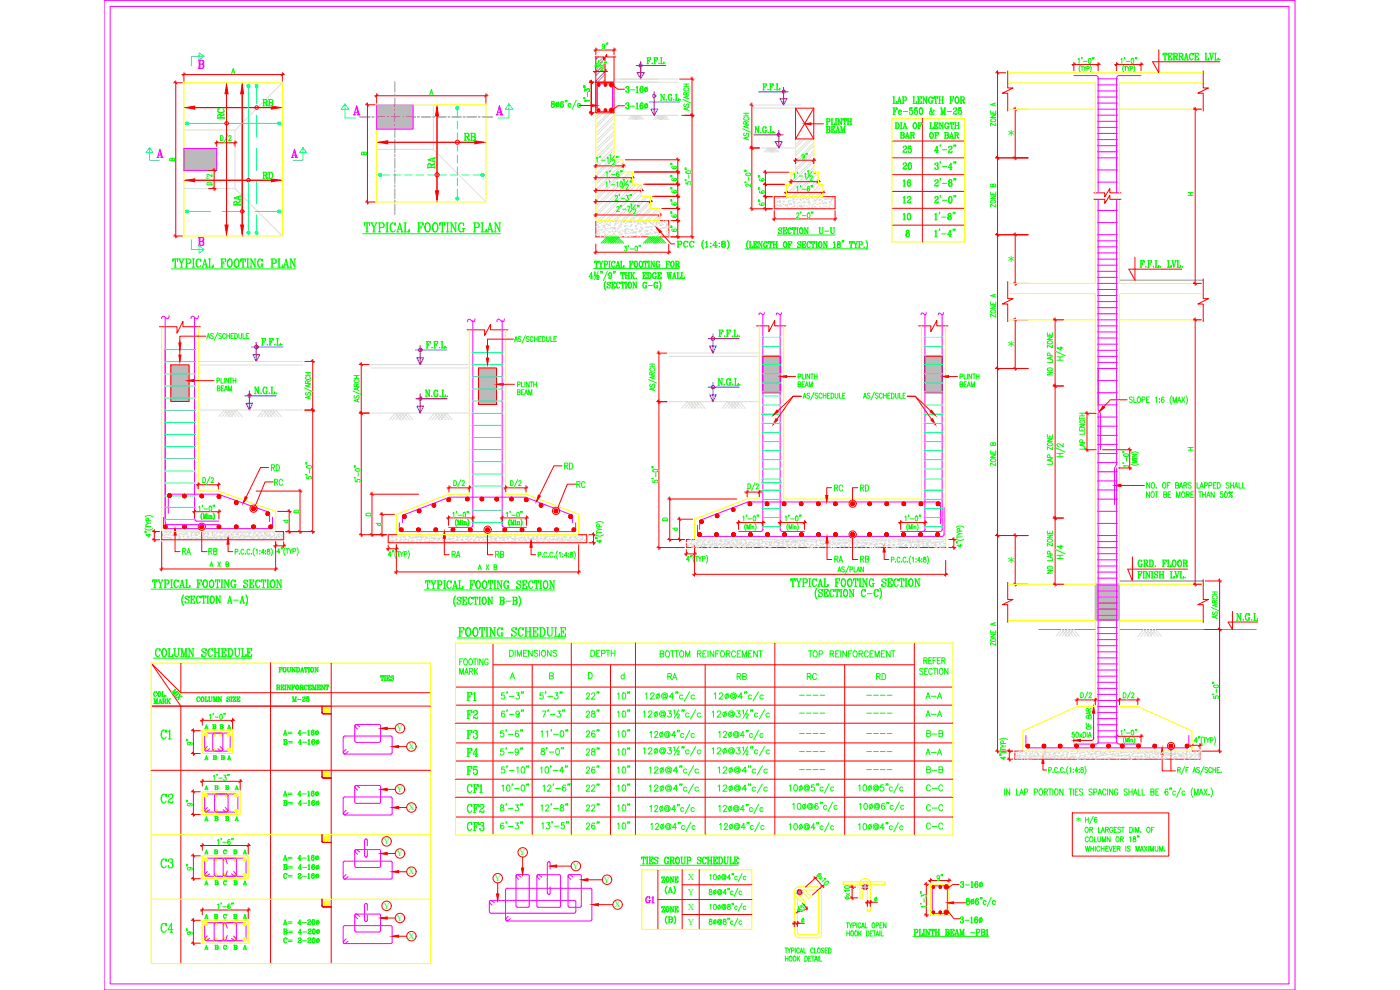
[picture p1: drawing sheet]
<svg xmlns="http://www.w3.org/2000/svg" width="420mm" height="297mm" viewBox="0 0 420 297" stroke-linecap="round" stroke-linejoin="round" font-family="sans-serif">
<defs><g id="words">
<g font-size="6.2" fill="#0f0">
<text x="52.2" y="223" transform="rotate(-90 52.2 223)">C1</text>
<text x="47.3" y="261.8">C3</text>
</g>
<g font-size="5.7" fill="#0f0">
<text x="139" y="211.3">F1</text>
<text x="139" y="217">F2</text>
<text x="139" y="223">F3</text>
<text x="139" y="228.2">F4</text>
<text x="139" y="233.5">F5</text>
<text x="139" y="239.2">CF1</text>
<text x="47.3" y="242">C2</text>
<text x="139" y="250.5">CF3</text>
<text x="47.3" y="280.8">C4</text>
</g>
<g font-size="5.3" fill="#f00">
<text x="77.6" y="33.2">RB</text>
<text x="137.9" y="43.4">RB</text>
<text x="131.2" y="51.9" transform="rotate(-90 131.2 51.9)">RA</text>
<text x="73" y="62.8" transform="rotate(-90 73 62.8)">RA</text>
</g>
<g font-size="5.3" fill="#0f0">
<text x="269.9" y="52.2">20</text>
<text x="274.1" y="57.1" transform="rotate(-90 274.1 57.1)">16</text>
<text x="134.4" y="168.6">RA</text>
<text x="147.5" y="168.6">RB</text>
<text x="249.4" y="170">RA</text>
<text x="257.2" y="170">RB</text>
<text x="174.6" y="211">22&quot;</text>
<text x="174.6" y="216.3">28&quot;</text>
<text x="174.6" y="222.2">26&quot;</text>
<text x="174.6" y="233.2">26&quot;</text>
<text x="174.6" y="238.5">22&quot;</text>
<text x="139" y="244.8">CF2</text>
<text x="174.6" y="244.5">22&quot;</text>
<text x="276.9" y="250.1">C-C</text>
</g>
<g font-size="4.9" fill="#0f0">
<text x="179.6" y="15.9">9&quot;</text>
<text x="68.1" y="36.7" transform="rotate(-90 68.1 36.7)">RC</text>
<text x="246.6" y="40.9">BEAM</text>
<text x="277.6" y="39.9">LENGTH</text>
<text x="268.8" y="42.7">BAR</text>
<text x="269.9" y="46.9">25</text>
<text x="277.6" y="42.7">OF BAR</text>
<text x="200" y="51.9">6&quot;</text>
<text x="77.6" y="54.7">RD</text>
<text x="200" y="59.3">6&quot;</text>
<text x="226.5" y="55.7">6&quot;</text>
<text x="200" y="62.8">6&quot;</text>
<text x="269.9" y="62.1">12</text>
<text x="269.9" y="67">10</text>
<text x="80.1" y="142.5">RD</text>
<text x="168.3" y="141.8">RD</text>
<text x="81.1" y="146.8">RC</text>
<text x="171.8" y="147.5">RC</text>
<text x="249.1" y="148.5">RC</text>
<text x="257.2" y="148.5">RD</text>
<text x="53.6" y="167.6">RA</text>
<text x="61.4" y="167.6">RB</text>
<text x="136.9" y="203.6">MARK</text>
<text x="176" y="198.3">DEPTH</text>
<text x="275.9" y="200.4">REFER</text>
<text x="199.3" y="205">RA</text>
<text x="220.1" y="205">RB</text>
<text x="240.9" y="205">RC</text>
<text x="261.8" y="205">RD</text>
<text x="276.6" y="211">A-A</text>
<text x="276.6" y="216.3">A-A</text>
<text x="54.7" y="224.7">9&quot;</text>
<text x="276.6" y="227.9">A-A</text>
<text x="276.9" y="222.2">B-B</text>
<text x="276.9" y="233.2">B-B</text>
<text x="276.9" y="238.5">C-C</text>
<text x="58.6" y="243.1" transform="rotate(-90 58.6 243.1)">9&quot;</text>
<text x="276.9" y="244.5">C-C</text>
</g>
<text font-size="4.9" fill="#f00" x="226.5" y="59.3">6&quot;</text>
<text font-size="4.9" fill="#f0f" x="192.6" y="272">G1</text>
<g font-size="4.4" fill="#0f0">
<text x="243.1" y="49" transform="rotate(-90 243.1 49)">9&quot;</text>
<text x="63.9" y="118.5">BEAM</text>
<text x="238.1" y="117.1">BEAM</text>
<text x="286.8" y="117.1">BEAM</text>
<text x="44.8" y="212.4">MARK</text>
<text x="86.4" y="211.7">M-25</text>
<text x="54.7" y="262.1">9&quot;</text>
<text x="197.6" y="274.8">ZONE</text>
<text x="54.7" y="281.5">9&quot;</text>
</g>
<g font-size="4.4" fill="#f00">
<text x="200" y="55.4">6&quot;</text>
<text x="226.5" y="62.8">6&quot;</text>
<text x="99.8" y="234.2" transform="rotate(-90 99.8 234.2)">G1</text>
<text x="96.3" y="253.6">G1</text>
<text x="283.6" y="265.3" transform="rotate(-90 283.6 265.3)">9&quot;</text>
</g>
<g font-size="4.4" fill="#dcdcdc">
<text x="200" y="66.3">6&quot;</text>
<text x="200" y="70.6">6&quot;</text>
</g>
<text font-size="4.4" fill="#ff0" x="255.8" y="270.9" transform="rotate(-90 255.8 270.9)">x10</text>
<g font-size="4" fill="#0f0">
<text x="302.2" y="42.1">*</text>
<text x="355.2" y="60">H</text>
<text x="302.2" y="79.8">*</text>
<text x="302.2" y="105.3">*</text>
<text x="302.2" y="170">*</text>
<text x="60.3" y="238.1">A</text>
<text x="63.1" y="238.1">B</text>
<text x="66.3" y="238.1">B</text>
<text x="69.1" y="238.1">A</text>
<text x="60.3" y="247.3">A</text>
<text x="63.1" y="247.3">B</text>
<text x="66.3" y="247.3">B</text>
<text x="69.1" y="247.3">A</text>
<text x="60.3" y="266.7">A</text>
<text x="63.1" y="266.7">B</text>
<text x="68.8" y="266.7">B</text>
<text x="71.6" y="266.7">A</text>
</g>
<g font-size="4" fill="#f0f">
<text x="47.3" y="97">~</text>
<text x="56.1" y="97">~</text>
</g>
<g font-size="4" fill="#f00">
<text x="86.8" y="155.2">D</text>
<text x="96.3" y="214.8">G1</text>
<text x="96.3" y="272.7">G1</text>
</g>
<g font-size="3.5" fill="#0f0">
<text x="107.2" y="47.6">B</text>
<text x="355.2" y="136.2">H</text>
<text x="108.7" y="155.9">D</text>
<text x="83.6" y="158">d</text>
<text x="111.5" y="159.1">d</text>
<text x="197.6" y="157.3">D</text>
<text x="200.7" y="160.5">d</text>
</g>
<g font-size="3.5" fill="#f0f">
<text x="49.7" y="49.4">B</text>
<text x="226.5" y="95.6">~</text>
<text x="231.8" y="95.6">~</text>
<text x="275.2" y="95.6">~</text>
<text x="280.5" y="95.6">~</text>
<text x="139" y="97.7">~</text>
<text x="147.8" y="97.7">~</text>
</g>
<text font-size="3.2" fill="#0f0" x="322.7" y="247.6">*</text>
<g font-size="2.7" fill="#0f0">
<text x="206.4" y="264">X</text>
<text x="206.4" y="268.6">Y</text>
<text x="206.4" y="273">X</text>
<text x="206.4" y="277.5">Y</text>
</g>
<g font-size="2.6" fill="#0f0">
<text x="238.8" y="209.9">----</text>
<text x="258.9" y="209.9">----</text>
<text x="238.8" y="215.2">----</text>
<text x="258.9" y="215.2">----</text>
<text x="238.8" y="221.2">----</text>
<text x="258.9" y="221.2">----</text>
<text x="238.8" y="226.8">----</text>
<text x="258.9" y="226.8">----</text>
<text x="238.8" y="232.1">----</text>
<text x="258.9" y="232.1">----</text>
</g>
<g font-size="2.5" fill="#0f0">
<text x="119.1" y="219.4">Y</text>
<text x="122.6" y="224.8">X</text>
<text x="119.1" y="237.6">Y</text>
<text x="122.6" y="243.1">X</text>
<text x="115.1" y="253.3">Y</text>
<text x="119.1" y="256.9">Y</text>
<text x="155.9" y="256.6">Y</text>
<text x="122.6" y="262.3">X</text>
<text x="171.9" y="260.7">Y</text>
<text x="148.5" y="264.4">Y</text>
<text x="181.2" y="264.8">Y</text>
<text x="115.1" y="272.6">Y</text>
<text x="184.4" y="272.3">X</text>
<text x="119.1" y="276.3">Y</text>
<text x="122.6" y="281.7">X</text>
</g>
</g></defs>
<!-- layer: S-COLS -->
<path d="M328.3 57.9h3.3v1.1l1.5-2.4v1.3h3.3M328.3 59.8h3.3v1.2l1.5-2.4v1.2h3.3" fill="none" stroke="#f00" stroke-width=".3"/>
<!-- layer: COL 1 HAT -->
<path d="M328.7 175.3l7.3 10.9v-10.9zM328.7 175.3l7.3 10.9h-7.3z" fill="#bababa" stroke="#bababa" stroke-width=".3"/>
<g fill="none" stroke="#bababa" stroke-width=".3">
<path d="M113 31.6l7.1 7.1M113 31.7l7.1 7M113 31.8l6.9 6.9M113 31.9l6.8 6.8M113 32l6.7 6.7M113 32.2l6.6 6.5M113 32.3l6.5 6.4M113 32.4l6.4 6.3M113 32.5l6.3 6.2M113 32.7l6.1 6M113 32.8l6 5.9-6-5.8M113 33l5.9 5.7"/>
<path d="M113 33.1l5.7 5.6-5.7-5.5M113 33.3l5.5 5.4M113 33.4l5.4 5.3M113 33.4l5.3 5.3M113 33.7l5.1 5M113 33.8l5 4.9M113 33.9l4.9 4.8M113 34l4.8 4.7M113 34.1l4.7 4.6M113 34.2l4.6 4.5M113 34.3l4.5 4.4M113 34.4l4.4 4.3"/>
<path d="M113 34.5l4.3 4.2M113 34.6l4.2 4.1M113 34.7l4.1 4M113 34.8l4 3.9M113 34.9l3.9 3.8M113 35.1l3.8 3.6M113 35.3l3.6 3.4M113 35.4l3.4 3.3M113 35.5l3.3 3.2M113 35.6l3.2 3.1-3.2-3M113 35.7l3.1 3M113 35.8l3 2.9"/>
<path d="M113 35.9l2.9 2.8M113 36.1l2.7 2.6M113 36.3l2.5 2.4M113 36.4l2.4 2.3M113 36.5l2.3 2.2M113 36.6l2.2 2.1-2.2-2.1M113 36.7l2.1 2M113 36.8l2 1.9-2-1.9M113 36.9l1.9 1.8M113 37l1.8 1.7M113 37l1.6 1.7M113 37.3l1.5 1.4"/>
<path d="M113 37.4l1.4 1.3M113 37.5l1.3 1.2M113 37.6l1.2 1.1M113 37.7l1.1 1M113 37.8l1 .9M113 37.9l.9 .8M113 38.1l.8 .6M113 38.3l.6 .4M113 38.3l.5 .4M113 38.5l.4 .2M113 38.6l.2 .1M113.1 38.7h.1"/>
<path d="M113.1 31.4l7.3 7.3M113.2 31.4l7.4 7.3M113.3 31.4l7.3 7.3M113.4 31.4l7.4 7.3M113.5 31.4l7.4 7.3M113.6 31.4l7.4 7.3M113.7 31.4l7.4 7.3M113.8 31.4l7.4 7.3M113.9 31.4l7.4 7.3M114 31.4l7.4 7.3M114.1 31.4l7.4 7.3M114.3 31.4l7.3 7.3"/>
<path d="M114.3 31.4l7.5 7.3M114.5 31.4l7.4 7.3M114.6 31.4l7.4 7.3M114.7 31.4l7.3 7.3M114.8 31.4l7.4 7.3M114.9 31.4l7.4 7.3M115 31.4l7.4 7.3M115.1 31.4l7.4 7.3M115.2 31.4l7.4 7.3M115.3 31.4l7.4 7.3M115.4 31.4l7.4 7.3M115.5 31.4l7.4 7.3"/>
<path d="M115.6 38.7l-2.6-2.6 2.7 2.6M115.7 31.4l7.3 7.3M115.7 31.4l7.4 7.3M115.8 38.7l-2.8-2.8 2.9 2.8M115.9 31.4l7.3 7.3M116 31.4l7.3 7.3M116.1 31.4l7.3 7.3M116.2 31.4l7.3 7.3M116.3 31.4l7.4 7.3M116.4 31.4l7.3 7.3M116.5 31.4l7.4 7.3M116.6 31.4l7.4 7.3-7.3-7.3"/>
<path d="M116.8 31.4l7.2 7.2M117 31.4l7 7M117.2 31.4l6.8 6.8M117.3 31.4l6.7 6.7M117.3 31.4l6.7 6.6M117.4 31.4l6.6 6.6M117.5 31.4l6.5 6.5M117.6 31.4l6.4 6.4M117.7 31.4l6.3 6.3M117.8 31.4l6.2 6.2M117.9 31.4l6.1 6.1M118 31.4l6 6"/>
<path d="M118.1 31.4l5.9 5.9M118.2 31.4l5.8 5.8-5.8-5.8M118.2 38.7l-5.2-5.2 5.3 5.2M118.3 31.4l5.7 5.6-5.6-5.6M118.4 31.4l5.6 5.6M118.5 31.4l5.5 5.4-5.4-5.4M118.7 31.4l5.3 5.2M118.9 31.4l5.1 5-5-5M119.1 31.4l4.9 5M119.1 31.4l4.9 4.8-4.8-4.8M119.2 38.7l-6.2-6.2 6.3 6.2M119.3 31.4l4.7 4.7"/>
<path d="M119.4 31.4l4.6 4.6M119.5 31.4l4.5 4.4-4.4-4.4M119.6 31.4l4.4 4.4M119.7 31.4l4.3 4.2M119.9 31.4l4.1 4.1M120.1 31.4l3.9 4M120.1 31.4l3.9 3.9M120.2 31.4l3.8 3.8-3.7-3.8M120.3 38.7l-7.3-7.2 7.4 7.2M120.3 31.4l3.7 3.7M120.4 31.4l3.6 3.6M120.6 31.4l3.4 3.4"/>
<path d="M120.7 31.4l3.3 3.3M120.8 31.4l3.2 3.2M120.9 31.4l3.1 3.1M121 31.4l3 3M121.1 31.4l2.9 2.9M121.2 31.4l2.8 2.8-2.8-2.8M121.3 31.4l2.7 2.7M121.4 31.4l2.6 2.5M121.6 31.4l2.4 2.4M121.8 31.4l2.2 2.2M121.9 31.4l2.1 2.2M121.9 31.4l2.1 2-2-2"/>
<path d="M122.1 31.4l1.9 1.9M122.1 31.4l1.9 1.8-1.8-1.8M122.3 31.4l1.7 1.7M122.4 31.4l1.6 1.6-1.6-1.6M122.5 31.4l1.5 1.4-1.4-1.4M122.6 31.4l1.4 1.4M122.7 31.4l1.3 1.2-1.2-1.2M122.9 31.4l1.1 1.1M123 31.4l1 1M123.1 31.4l.9 .8-.7-.8M123.3 31.4l.7 .6M123.5 31.4l.5 .5"/>
<path d="M123.7 31.4l.3 .4M123.7 31.4l.3 .3M123.8 31.4l.2 .2-.1-.2M123.9 31.4l.1 .1M124 33.7l-2.3-2.3 2.3 2.4M124 34.9l-3.5-3.5 3.5 3.6M124 36.7l-5.3-5.3 5.3 5.4M124 38.3l-6.9-6.9 6.9 6.9M124 38.5l-7.1-7.1 7.1 7.2M55.2 44.6l6.6 6.5M55.2 44.6l6.5 6.5M55.2 44.7l6.4 6.4"/>
<path d="M55.2 44.8l6.3 6.3M55.2 44.9l6.1 6.2M55.2 45l6.1 6.1M55.2 45.2l6 5.9M55.2 45.2l5.9 5.9M55.2 45.3l5.8 5.8M55.2 45.4l5.7 5.7M55.2 45.5l5.6 5.6M55.2 45.6l5.5 5.5M55.2 45.7l5.4 5.4M55.2 45.8l5.3 5.3M55.2 45.9l5.2 5.2"/>
<path d="M55.2 46.1l5 5-5-4.9M55.2 46.2l4.9 4.9M55.2 46.3l4.8 4.8M55.2 46.4l4.7 4.7M55.2 46.5l4.6 4.6M55.2 46.6l4.4 4.5M55.2 46.7l4.4 4.4M55.2 46.8l4.3 4.3M55.2 47l4.1 4.1M55.2 47.1l4 4M55.2 47.2l3.9 3.9M55.2 47.3l3.9 3.8"/>
<path d="M55.2 47.5l3.6 3.6M55.2 47.7l3.5 3.4M55.2 47.8l3.3 3.3M55.2 47.9l3.3 3.2-3.3-3.2M55.2 48l3.1 3.1M55.2 48.1l3 3-3-2.9M55.2 48.2l2.9 2.9M55.2 48.3l2.8 2.8M55.2 48.4l2.7 2.7M55.2 48.5l2.6 2.6M55.2 48.7l2.4 2.4M55.2 48.8l2.3 2.3"/>
<path d="M55.2 48.9l2.2 2.2M55.2 49.1l2.2 2M55.2 49.2l1.9 1.9M55.2 49.3l1.8 1.8M55.2 49.7l1.4 1.4M55.2 49.8l1.3 1.3M55.2 49.9l1.2 1.2-1.2-1.2M55.2 50l1.1 1.1M55.2 50.1l1 1M55.2 50.2l.9 .9M55.2 50.4l.7 .7-.7-.6M55.2 50.5l.5 .6"/>
<path d="M55.2 50.9l.3 .2-.3-.4 .4 .4M55.2 51l.2 .1M55.2 51.1h.1M55.3 44.6l6.6 6.5M55.4 44.6l6.6 6.5M55.5 44.6l6.6 6.5M55.6 44.6l6.6 6.5M55.7 44.6l6.7 6.5M55.8 44.6l6.6 6.5M55.9 44.6l6.7 6.5M56 44.6l6.7 6.5M56.1 44.6l6.7 6.5"/>
<path d="M56.3 44.6l6.6 6.5M56.3 44.6l6.7 6.5M56.5 44.6l6.6 6.5M56.6 44.6l6.6 6.5M56.7 44.6l6.6 6.5M56.7 51.1l-1.5-1.7 1.7 1.7-1.7-1.8 1.7 1.8M56.8 44.6l6.6 6.5M57.1 44.6l6.6 6.5M57.2 44.6l6.6 6.5M57.3 44.6l6.6 6.5M57.4 44.6l6.7 6.5-6.6-6.5M57.6 44.6l6.7 6.5"/>
<path d="M57.7 44.6l6.6 6.5M57.8 44.6l6.6 6.5M58 44.6l6.6 6.5M58 44.6l6.7 6.5M58.2 44.6l6.6 6.5M58.3 44.6l6.6 6.5M58.4 44.6l6.6 6.5M58.5 44.6l6.5 6.5M58.6 44.6l6.4 6.3-6.3-6.3M58.8 44.6l6.2 6.2M58.9 44.6l6.1 6.1M58.9 51.1l-3.7-3.8 3.8 3.8"/>
<path d="M59 44.6l6 6M59.1 44.6l5.9 5.9M59.2 44.6l5.8 5.8M59.3 44.6l5.7 5.7M59.4 44.6l5.6 5.6M59.5 44.6l5.5 5.5M59.6 44.6l5.4 5.3M59.7 44.6l5.3 5.3M59.9 44.6l5.1 5.1M60 44.6l5 5M60.1 44.6l4.9 4.9M60.2 44.6l4.8 4.8"/>
<path d="M60.3 51.1l-5.1-5.1 5.1 5.1M60.3 44.6l4.7 4.7M60.4 44.6l4.6 4.6M60.5 44.6l4.5 4.5M60.6 44.6l4.4 4.4M60.7 44.6l4.3 4.3M60.8 44.6l4.2 4.2M60.9 44.6l4.1 4.1M61 44.6l4 3.9M61.1 44.6l3.9 3.9M61.3 44.6l3.7 3.7M61.3 44.6l3.7 3.6"/>
<path d="M61.5 44.6l3.5 3.5M61.6 44.6l3.4 3.4M61.7 44.6l3.3 3.3M61.8 44.6l3.2 3.2M61.9 44.6l3.1 3.1M62 44.6l3 3M62.1 44.6l2.9 2.9M62.2 44.6l2.8 2.8M62.3 44.6l2.7 2.6-2.6-2.6M62.5 44.6l2.5 2.5M62.6 44.6l2.4 2.4M62.7 44.6l2.3 2.3"/>
<path d="M62.7 44.6l2.3 2.2M62.8 44.6l2.2 2.2M62.9 44.6l2.1 2M63 44.6l2 1.9-1.9-1.9M63.2 44.6l1.8 1.8M63.2 44.6l1.8 1.7M63.3 44.6l1.7 1.6M63.4 44.6l1.6 1.5-1.5-1.5M63.5 51.1l-6.5-6.5 6.6 6.5M63.6 44.6l1.4 1.4M63.7 44.6l1.3 1.2M63.9 44.6l1.1 1.1"/>
<path d="M64 44.6l1 .9M64.1 44.6l.9 .9M64.2 44.6l.8 .8M64.3 44.6l.7 .7M64.3 44.6l.7 .6-.6-.6M64.5 44.6l.5 .5M64.8 44.6l.2 .2M64.9 44.6l.1 .1M64.9 44.6h.1M65 44.9l-.3-.3 .3 .3M51.3 120l.5 .5M51.3 119.9l.6 .6"/>
<path d="M51.3 119.7l.7 .8M51.3 119.7l.8 .8M51.3 119.6l.9 .9M51.3 119.5l1 1M51.3 119.4l1.1 1.1M51.3 119.2l1.2 1.3M51.3 119.2l1.3 1.3M51.3 119l1.4 1.5M51.3 118.9l1.5 1.6M51.3 118.8l1.6 1.7M51.3 118.7l1.7 1.8M51.3 118.6l1.8 1.9"/>
<path d="M51.3 118.5l2 2M51.3 118.3l2.1 2.2M51.3 118.3l2.2 2.2M51.3 118.2l2.3 2.3M51.3 118.1l2.4 2.4M51.3 118l2.5 2.5M51.3 117.8l2.6 2.7M51.3 117.8l2.7 2.7M51.3 117.6l2.8 2.9M51.3 117.5l2.9 3M51.3 117.4l3 3.1M51.3 117.3l3.1 3.2"/>
<path d="M51.3 117.2l3.2 3.3M51.3 117.1l3.4 3.4M51.3 117l3.4 3.5M51.3 116.9l3.6 3.6M51.3 116.8l3.6 3.7M51.3 116.7l3.8 3.8M51.3 116.6l3.9 3.9M51.3 116.4l4 4.1M51.3 116.4l4.1 4.1M51.3 116.2l4.2 4.3M51.3 116.1l4.3 4.4M51.3 116l4.4 4.5"/>
<path d="M51.3 115.8l4.6 4.7M51.3 115.8l4.7 4.7M51.3 115.6l4.8 4.9M51.3 115.6l4.9 4.9M51.3 115.4l5 5.1M51.3 115.3l5.1 5.2M51.3 115.2l5.3 5.3M51.3 115.1l5.3 5.4M51.3 115l5.4 5.5M51.3 115l5.4 5.4M51.3 114.8l5.4 5.4M51.3 114.4l5.4 5.6-5.4-5.4"/>
<path d="M51.3 114.2l5.4 5.5M51.3 114.2l5.4 5.4M51.3 114l5.4 5.5M51.3 114l5.4 5.4M51.3 113.8l5.4 5.4M51.3 113.7l5.4 5.5M51.3 113.6l5.4 5.4M51.3 113.4l5.4 5.5-5.4-5.4M51.3 113.4l5.4 5.4M51.3 113.3l5.4 5.4M51.3 113.2l5.4 5.4M51.3 113.1l5.4 5.5"/>
<path d="M51.3 113l5.4 5.4M51.3 112.8l5.4 5.5M51.3 112.8l5.4 5.4M51.3 112.6l5.4 5.5M51.3 112.6l5.4 5.4M51.3 112.5l5.4 5.4M51.3 112.2l5.4 5.4-5.4-5.6 5.4 5.4M51.3 111.9l5.4 5.5-5.4-5.4M51.3 111.8l5.4 5.4M51.3 111.7l5.4 5.5M51.3 111.7l5.4 5.4M51.3 111.6l5.4 5.4"/>
<path d="M51.3 111.5l5.4 5.5M51.3 111.4l5.4 5.5M51.3 111.4l5.4 5.4M51.3 111.2l5.4 5.4M51.3 110.9l5.4 5.5-5.4-5.4M51.3 110.8l5.4 5.4-5.4-5.4M51.3 110.6l5.4 5.5M51.3 110.6l5.4 5.4M51.3 110.4l5.4 5.5M51.3 110.4l5.4 5.4M51.3 110.2l5.4 5.4M51.3 110.1l5.4 5.5"/>
<path d="M51.3 110l5.4 5.4M51.3 109.8l5.4 5.5-5.4-5.4M51.3 109.8l5.4 5.4M51.3 109.7l5.4 5.4M51.3 109.6l5.4 5.4M51.3 109.5l5.4 5.5M51.4 109.5l5.3 5.3M51.8 109.5l4.9 5M52 109.5l4.7 4.7M52.1 109.5l4.6 4.7M52.2 109.5l4.5 4.5M52.3 109.5l4.4 4.4"/>
<path d="M52.4 109.5l4.3 4.4M52.4 109.5l4.3 4.3M52.5 109.5l4.2 4.2M52.6 109.5l4.1 4.1M52.7 109.5l4 4M52.8 109.5l3.9 3.9M52.9 109.5l3.8 3.8M53 109.5l3.7 3.7M53.3 109.5l3.4 3.6M53.4 109.5l3.3 3.3M53.5 109.5l3.2 3.3M53.6 109.5l3.1 3.1"/>
<path d="M53.7 109.5l3 2.9M53.9 109.5l2.8 2.8M54 109.5l2.7 2.7M54.1 109.5l2.6 2.6M54.2 109.5l2.5 2.5M54.3 109.5l2.4 2.4M54.4 109.5l2.3 2.3M54.6 109.5l2.1 2.2M54.8 109.5l1.9 1.9M54.9 109.5l1.8 1.9M55 109.5l1.7 1.7M55.1 109.5l1.6 1.7"/>
<path d="M55.2 109.5l1.5 1.5M55.3 109.5l1.4 1.4M55.4 109.5l1.3 1.4M55.5 109.5l1.2 1.2M55.6 109.5l1.1 1.1M55.7 109.5l1 1M55.8 109.5l.9 .9M56.6 109.5l.1 .1-.1-.1M56.7 119.3l-5.4-5.4 5.4 5.5M56.7 117.6l-5.4-5.3 5.4 5.5M56.7 116.7l-5.4-5.4 5.4 5.4M56.7 116.4l-5.4-5.3 5.4 5.4"/>
<path d="M56.7 115.7l-5.4-5.4 5.4 5.5M56.7 114.6l-5.1-5.1 5.1 5.1M56.7 114.4l-4.9-4.9 4.9 4.9M56.7 111.6l-2.1-2.1 2.1 2.1M56.7 110.2l-.7-.7 .7 .8M56.7 110l-.5-.5 .5 .6M56.7 109.8l-.3-.3 .3 .3M143.6 110.4h.1M143.6 111.4l1-1-1 1.1M143.6 114.4l4-4-4 4.1M143.6 115l4.6-4.6-4.6 4.7M143.6 115.6l5.2-5.2-5.2 5.3"/>
<path d="M143.6 115.8l5.4-5.4-5.4 5.5M143.6 116.7l5.4-5.5-5.4 5.5M143.6 118l5.4-5.4-5.4 5.5M143.6 118.4l5.4-5.4-5.4 5.4M143.6 119.4l5.4-5.5-5.4 5.5M143.6 119.7l5.4-5.5-5.4 5.5M143.7 110.4l-.1 .2M143.8 110.4l-.2 .2M143.9 110.4l-.3 .4M144 110.4l-.4 .4M144 110.4l-.4 .5M144.1 110.4l-.5 .6"/>
<path d="M144.2 110.4l-.6 .6M144.4 110.4l-.8 .8M144.8 110.4l-1.2 1.2M144.9 110.4l-1.3 1.3M145 110.4l-1.4 1.4M145.1 110.4l-1.5 1.5M145.2 110.4l-1.6 1.6M145.3 110.4l-1.7 1.7M145.5 110.4l-1.9 1.8M145.6 110.4l-2 2M145.7 110.4l-2.1 2.2M145.8 110.4l-2.2 2.2"/>
<path d="M145.9 110.4l-2.3 2.4M146 110.4l-2.4 2.5M146.2 110.4l-2.6 2.6M146.3 110.4l-2.7 2.7M146.4 110.4l-2.8 2.8M146.5 110.4l-2.9 2.9M146.6 110.4l-3 3M146.7 110.4l-3.1 3.1M146.8 110.4l-3.2 3.2M146.8 110.4l-3.2 3.3M146.9 110.4l-3.3 3.3M147 110.4l-3.4 3.4"/>
<path d="M147.1 110.4l-3.5 3.5M147.2 110.4l-3.6 3.6M147.3 110.4l-3.7 3.8M147.4 110.4l-3.8 3.9M147.5 110.4l-3.9 4M147.7 110.4l-4.1 4.2M147.9 110.4l-4.3 4.3M148 110.4l-4.4 4.4M148.1 110.4l-4.5 4.5M148.3 110.4l-4.7 4.7M148.4 110.4l-4.8 4.8M148.5 110.4l-4.9 4.9"/>
<path d="M148.6 110.4l-5 5M148.7 110.4l-5.1 5.2M148.9 110.4l-5.3 5.4M149 110.6l-5.4 5.4M149 110.6l-5.4 5.5M149 110.8l-5.4 5.4 5.4-5.4M149 110.9l-5.4 5.4M149 110.9l-5.4 5.5M149 111l-5.4 5.5M149 111.2l-5.4 5.4M149 111.4l-5.4 5.4M149 111.4l-5.4 5.5"/>
<path d="M149 111.5l-5.4 5.5M149 111.6l-5.4 5.4M149 111.7l-5.4 5.4M149 111.7l-5.4 5.5M149 111.8l-5.4 5.5M149 112l-5.4 5.4M149 112l-5.4 5.5M149 112.2l-5.4 5.4M149 112.3l-5.4 5.4M149 112.3l-5.4 5.6M149 112.5l-5.4 5.4 5.4-5.3M149 112.7l-5.4 5.5"/>
<path d="M149 112.8l-5.4 5.5 5.4-5.4M149 113.1l-5.4 5.4M149 113.1l-5.4 5.5M149 113.2l-5.4 5.5M149 113.4l-5.4 5.4M149 113.4l-5.4 5.5M149 113.6l-5.4 5.4M149 113.7l-5.4 5.5M149 113.8l-5.4 5.4M149 113.8l-5.4 5.5 5.4-5.4M149 114l-5.4 5.5M149 114.2l-5.4 5.4"/>
<path d="M149 114.4l-5.4 5.5M149 114.5l-5.4 5.5M149 114.6l-5.4 5.5M149 114.8l-5.4 5.4M149 114.8l-5.4 5.5M149 115l-5.4 5.4M149 115l-5.4 5.6 5.4-5.4M149 115.2l-5.4 5.5M149 115.3l-5.4 5.6 5.4-5.3M149 115.8l-5.4 5.3 5.4-5.5-5.4 5.4M149 115.9l-5.4 5.3M149 116l-5.3 5.4"/>
<path d="M149 116.1l-5.2 5.3M149 116.2l-5.1 5.2M149 116.4l-5 5M149 116.4l-4.9 5M149 116.6l-4.8 4.8M149 116.7l-4.7 4.7M149 116.7l-4.6 4.7M149 116.9l-4.5 4.5M149 117l-4.4 4.4M149 117.1l-4.3 4.3M149 117.2l-4.2 4.2M149 118l-3.4 3.4"/>
<path d="M149 118l-3.3 3.4M149 118.1l-3.2 3.3M149 118.2l-3.1 3.2M149 118.3l-3 3.1M149 118.4l-2.9 3M149 118.6l-2.8 2.8M149 118.6l-2.7 2.8M149 118.7l-2.7 2.7M149 118.8l-2.6 2.6M149 118.9l-2.5 2.5M149 119l-2.4 2.4M149 119.1l-2.3 2.3"/>
<path d="M149 119.2l-2.1 2.2M149 119.3l-2.1 2.1M149 119.4l-1.9 2M149 119.5l-1.8 1.9M149 119.6l-1.7 1.8M149 119.7l-1.6 1.7M149 119.8l-1.5 1.6M149 120l-1.4 1.4M228.8 107l.3-.1-.3 .3M228.8 107.6l.8-.7-.8 .8M228.8 109.8l2.9-2.9-2.9 2.9M228.8 110.3l3.4-3.4-3.4 3.4"/>
<path d="M228.8 110.6l3.9-3.7-3.9 3.9M228.8 111.2l4.4-4.3-4.4 4.4M228.8 111.5l4.6-4.6-4.6 4.6M228.8 112l5.2-5.1-5.2 5.2M228.8 113.7l5.5-5.5-5.5 5.5M228.8 114.6l5.5-5.4-5.5 5.6M228.8 114.8l5.5-5.4-5.5 5.4M228.8 115.6l5.5-5.4-5.5 5.5M228.8 115.8l5.5-5.5-5.5 5.5M228.8 116.7l5.5-5.5-5.5 5.5M228.9 106.9l-.1 .1M229 117.8l5.3-5.2-5.2 5.2"/>
<path d="M229.2 117.8l5.1-5-5.1 5M229.2 106.9l-.4 .4 .5-.4M229.4 106.9l-.6 .5M229.4 117.8l4.9-4.8-4.9 4.8M229.4 106.9l-.6 .7 .7-.7M229.7 106.9l-.9 .9M229.8 106.9l-1 1M230 106.9l-1.2 1.1M230 117.8l4.3-4.2-4.3 4.2M230 106.9l-1.2 1.2M230.1 117.8l4.2-4.1-4.1 4.1M230.3 106.9l-1.5 1.3"/>
<path d="M230.3 106.9l-1.5 1.6M230.3 117.8l4-3.9-3.9 3.9M230.5 106.9l-1.7 1.7M230.6 106.9l-1.8 1.8M230.8 106.9l-2 1.9M230.8 106.9l-2 2.1M231 106.9l-2.2 2.1M231 106.9l-2.2 2.2M231.1 106.9l-2.3 2.3M231.2 106.9l-2.4 2.4M231.3 106.9l-2.5 2.5 2.6-2.5M231.4 106.9l-2.6 2.6"/>
<path d="M231.5 106.9l-2.7 2.7M231.6 106.9l-2.8 2.8M231.8 106.9l-3 3M231.9 106.9l-3.1 3.1M232 106.9l-3.2 3.2M232.2 106.9l-3.4 3.3M232.4 106.9l-3.6 3.5M232.4 106.9l-3.6 3.6M232.5 106.9l-3.7 3.7M232.6 117.8l1.7-1.6-1.6 1.6M232.7 117.8l1.6-1.4-1.5 1.4M232.8 106.9l-4 4 4.1-4"/>
<path d="M233 106.9l-4.2 4.1M233 117.8l1.3-1.2-1.3 1.2M233 106.9l-4.2 4.3M233.1 106.9l-4.3 4.3M233.3 106.9l-4.5 4.5M233.3 117.8l1-.8-.9 .8M233.6 117.8l.7-.6-.7 .6M233.6 106.9l-4.8 4.7M233.7 117.8l.6-.5-.5 .5M233.9 106.9l-5.1 4.9M233.9 117.8l.4-.3-.3 .3M234.1 106.9l-5.3 5.3"/>
<path d="M234.1 117.8h.1M234.2 106.9l-5.4 5.4M234.3 107l-5.5 5.4M234.3 107l-5.5 5.6M234.3 107.2l-5.5 5.4 5.5-5.4M234.3 107.3l-5.5 5.5 5.5-5.4M234.3 107.4l-5.5 5.5M234.3 107.6l-5.5 5.4M234.3 107.6l-5.5 5.5M234.3 107.8l-5.5 5.4M234.3 107.9l-5.5 5.5M234.3 108l-5.5 5.4"/>
<path d="M234.3 108.1l-5.5 5.4M234.3 108.1l-5.5 5.5M234.3 108.4l-5.5 5.4M234.3 108.4l-5.5 5.5M234.3 108.5l-5.5 5.4M234.3 108.6l-5.5 5.4M234.3 108.7l-5.5 5.4M234.3 108.7l-5.5 5.6 5.5-5.3M234.3 109.2l-5.5 5.3 5.5-5.5-5.5 5.4M234.3 109.5l-5.5 5.4M234.3 109.5l-5.5 5.5M234.3 109.6l-5.5 5.5"/>
<path d="M234.3 109.7l-5.5 5.4M234.3 109.8l-5.5 5.4M234.3 109.8l-5.5 5.5 5.5-5.4M234.3 110l-5.5 5.4M234.3 110.1l-5.5 5.4M234.3 110.4l-5.5 5.5M234.3 110.6l-5.5 5.4M234.3 110.6l-5.5 5.5M234.3 110.8l-5.5 5.4 5.5-5.4M234.3 110.9l-5.5 5.4M234.3 110.9l-5.5 5.5M234.3 111l-5.5 5.5"/>
<path d="M234.3 111.2l-5.5 5.4M234.3 111.4l-5.5 5.4M234.3 111.4l-5.5 5.5M234.3 111.5l-5.5 5.5 5.5-5.4M234.3 111.6l-5.5 5.5M234.3 111.7l-5.5 5.5M234.3 111.8l-5.5 5.5M234.3 112l-5.5 5.4M234.3 112l-5.5 5.5M234.3 112.2l-5.5 5.4M234.3 112.3l-5.5 5.4M234.3 112.3l-5.4 5.5"/>
<path d="M234.3 112.6l-5.4 5.2M234.3 112.8l-5 5M234.3 113.1l-4.8 4.7 4.8-4.7M234.3 113.2l-4.6 4.6M234.3 113.3l-4.5 4.5M234.3 113.5l-4.4 4.3M234.3 113.8l-4 4M234.3 114l-3.8 3.8M234.3 114.2l-3.8 3.6M234.3 114.4l-3.5 3.4M234.3 114.5l-3.4 3.3M234.3 114.6l-3.2 3.2"/>
<path d="M234.3 114.8l-3.2 3M234.3 114.8l-3.1 3M234.3 114.9l-3 2.9M234.3 115l-2.9 2.8M234.3 115.1l-2.8 2.7 2.8-2.6M234.3 115.2l-2.7 2.6M234.3 115.3l-2.4 2.5M234.3 115.6l-2.4 2.2M234.3 115.6l-2.3 2.2M234.3 115.8l-2.1 2M234.3 115.9l-1.8 1.9M234.3 116.1l-1.8 1.7"/>
<path d="M234.3 116.4l-1.4 1.4M234.3 116.7l-1.2 1.1 1.2-1.1M234.3 116.8l-1 1 1-.9M234.3 117.1l-.8 .7M234.3 117.4l-.5 .4M234.3 117.6l-.2 .2M277.5 113.1l5.4-5.5-5.4 5.5M277.5 114l5.4-5.4-5.4 5.7M277.5 115.8l5.4-5.5-5.4 5.5M277.5 116.1l5.4-5.5-5.4 5.5M277.5 117.6l5.4-5.4-5.4 5.5M277.5 106.9v.1"/>
<path d="M277.6 106.9l-.1 .1M277.7 106.9l-.2 .3M277.8 106.9l-.3 .4M277.9 106.9l-.4 .5M278 106.9l-.5 .5M278 106.9l-.5 .6M278.1 106.9l-.6 .7M278.2 106.9l-.7 .7M278.3 106.9l-.8 .8M278.3 106.9l-.8 .9M278.5 106.9l-1 1M278.6 106.9l-1.1 1.1"/>
<path d="M278.7 106.9l-1.2 1.2M278.7 106.9l-1.2 1.3M278.8 117.8l4.1-4.1-4.1 4.1M278.8 106.9l-1.3 1.3M278.9 106.9l-1.4 1.5M278.9 106.9l-1.4 1.5 1.5-1.5M279.1 106.9l-1.6 1.7M279.3 106.9l-1.8 1.9 1.9-1.9M279.5 106.9l-2 2.1 2.1-2.1M279.7 117.8l3.2-3.2-3.2 3.2M279.7 106.9l-2.2 2.3M279.8 106.9l-2.3 2.4"/>
<path d="M279.9 117.8l3-3-2.9 3M280 106.9l-2.5 2.5M280 106.9l-2.5 2.6M280.1 106.9l-2.6 2.8M280.3 106.9l-2.8 2.9M280.4 106.9l-2.9 2.9M280.5 106.9l-3 3M280.5 106.9l-3 3.1M280.8 106.9l-3.3 3.2M280.9 106.9l-3.4 3.4M281 106.9l-3.5 3.5M281.1 106.9l-3.6 3.7 3.6-3.7"/>
<path d="M281.2 106.9l-3.7 3.7M281.3 106.9l-3.8 3.9M281.4 106.9l-3.9 4M281.5 106.9l-4 4.1M281.6 106.9l-4.1 4.1M281.6 106.9l-4.1 4.2M281.7 106.9l-4.2 4.3M281.8 106.9l-4.3 4.3M281.9 106.9l-4.4 4.4M281.9 106.9l-4.4 4.5M282.1 106.9l-4.6 4.6M282.2 106.9l-4.7 4.7"/>
<path d="M282.3 106.9l-4.8 4.8M282.3 106.9l-4.8 4.9M282.4 106.9l-4.9 4.9M282.5 106.9l-5 5.1M282.5 106.9l-5 5.1 5.1-5.1M282.7 106.9l-5.2 5.3M282.9 106.9l-5.4 5.5 5.4-5.4M282.9 107l-5.4 5.6M282.9 107.2l-5.4 5.4 5.4-5.4M282.9 107.3l-5.4 5.5 5.4-5.4M282.9 107.4l-5.4 5.5M282.9 107.6l-5.4 5.4"/>
<path d="M282.9 107.8l-5.4 5.4M282.9 107.9l-5.4 5.4M282.9 107.9l-5.4 5.5M282.9 108l-5.4 5.4M282.9 108.1l-5.4 5.4M282.9 108.1l-5.4 5.5 5.4-5.4M282.9 108.2l-5.4 5.5 5.4-5.3M282.9 108.6l-5.4 5.3 5.4-5.5-5.4 5.4M282.9 108.9l-5.4 5.4M282.9 109l-5.4 5.4M282.9 109l-5.4 5.5M282.9 109.1l-5.4 5.4"/>
<path d="M282.9 109.2l-5.4 5.4M282.9 109.2l-5.4 5.5 5.4-5.4M282.9 109.4l-5.4 5.4M282.9 109.5l-5.4 5.4M282.9 109.5l-5.4 5.5M282.9 109.6l-5.4 5.5M282.9 109.8l-5.4 5.4M282.9 109.8l-5.4 5.5M282.9 110l-5.4 5.4M282.9 110.1l-5.4 5.5M282.9 110.3l-5.4 5.3M282.9 110.4l-5.4 5.5"/>
<path d="M282.9 110.6l-5.4 5.4M282.9 110.8l-5.4 5.4 5.4-5.4M282.9 110.9l-5.4 5.4M282.9 110.9l-5.4 5.5M282.9 111l-5.4 5.5M282.9 111.2l-5.4 5.4M282.9 111.2l-5.4 5.5M282.9 111.4l-5.4 5.4M282.9 111.4l-5.4 5.6 5.4-5.4M282.9 111.6l-5.4 5.5M282.9 111.7l-5.4 5.5 5.4-5.4M282.9 111.8l-5.4 5.5 5.4-5.3"/>
<path d="M282.9 112.2l-5.4 5.3 5.4-5.5-5.4 5.4M282.9 112.3l-5.4 5.5M282.9 112.4l-5.4 5.4M282.9 112.5l-5.4 5.3M282.9 112.6l-5.3 5.2M282.9 112.6l-5.2 5.2M282.9 112.7l-5.2 5.1 5.2-5M282.9 112.8l-5 5M282.9 112.9l-4.9 4.9 4.9-4.8M282.9 113.1l-4.8 4.7M282.9 113.1l-4.7 4.7M282.9 113.3l-4.6 4.5 4.6-4.4"/>
<path d="M282.9 113.5l-4.3 4.3 4.3-4.2M282.9 113.9l-3.9 3.9M282.9 114.1l-3.7 3.7M282.9 114.3l-3.5 3.5M282.9 114.4l-3.5 3.4 3.5-3.4M282.9 114.5l-3.3 3.3M282.9 114.8l-3.1 3M282.9 115l-2.9 2.8M282.9 115l-2.8 2.8M282.9 115.1l-2.7 2.7M282.9 115.2l-2.7 2.6M282.9 115.3l-2.6 2.5"/>
<path d="M282.9 115.3l-2.5 2.5 2.5-2.4M282.9 115.5l-2.4 2.3M282.9 115.6l-2.3 2.2 2.3-2.2M282.9 115.7l-2.1 2.1M282.9 115.8l-2.1 2 2.1-2M282.9 115.9l-1.9 1.9M282.9 116l-1.8 1.8M282.9 116.1l-1.8 1.7M282.9 116.1l-1.7 1.7M282.9 116.2l-1.6 1.6M282.9 116.3l-1.6 1.5 1.6-1.4M282.9 116.4l-1.4 1.4"/>
<path d="M282.9 116.5l-1.3 1.3 1.3-1.2M282.9 116.7l-1.2 1.1M282.9 116.7l-1.1 1.1 1.1-1M282.9 116.9l-.9 .9M282.9 117.1l-.7 .7M282.9 117.3l-.5 .5M282.9 117.4l-.5 .4M282.9 117.5l-.4 .3 .4-.3M282.9 117.8h-.2M51.3 120.2l.3 .3M51.3 120.1l.3 .4M51.4 120.5h.1"/>
<path d="M56.7 120.3l-5.4-5.4 5.4 5.4M56.7 120l-5.4-5.3 5.4 5.4M144.9 121.4l4.1-4.1-4 4.1M145.2 121.4l3.8-3.9-3.8 3.9M145.4 121.4l3.6-3.6-3.5 3.6M148.6 121.4l.4-.5-.4 .5M148.8 121.4l.2-.3-.2 .3M149 121.4h.1M149 120l-1.3 1.4 1.3-1.3M149 120.2l-1.2 1.2M149 120.3l-1.1 1.1M149 120.3l-1 1.1"/>
<path d="M149 120.5l-.9 .9M149 120.6l-.8 .8M149 120.7l-.7 .7M149 120.8l-.6 .6M328.7 175.3h7.3v10.9h-7.3z"/>
</g>
<!-- layer: HEA -->
<path d="M336 188.9h41.1" fill="none" stroke="#808080" stroke-width=".3"/>
<!-- layer: DIM 2 -->
<g fill="none" stroke="#f00" stroke-width=".3">
<path d="M321.7 19.3h8.5M322.3 18.7v2.5M322.7 19l-.8 .7M329.6 18.7v2.5M329.9 19l-.7 .7M334.5 19.3h8.5M335.1 18.7v2.5M335.5 19l-.8 .7M342.4 18.7v2.5M342.8 19l-.7 .7M176.9 24.7h1.3M176.9 33.9h1.3"/>
<path d="M177.1 33.5l.7 .7M177.1 24.3l.7 .7M177.5 24.1v10.4M178.1 21.4h4.2M178.8 20.9h.1M179.2 21.1l-.8 .7M181.6 20.9h.1M181.9 21.1l-.7 .7M204 23.7h4.3M204.6 34.6h3.7M207.3 34.2l.8 .8M207.3 23.4l.8 .7"/>
<path d="M207.7 23.1v48.6M225 31.5h.1M225.3 31.1l.7 .8M225.6 30.9v32.3M298.8 21.8h3M299 21.4l.8 .8M299.4 21.2v204.8M304.1 32.8h4.5M304.3 32.4l.8 .7M304.7 32.2v15.7M358.1 32.8h2.4M358.3 32.4l.8 .7"/>
<path d="M358.7 32.2v53.4M62.6 51.1h2.3M62.6 56.6h2.3M63.9 50.7l.7 .8M63.9 56.2l.7 .8M64.3 50.5v6.7M64.4 42.8h6.7M65 42.2v1.7M65.4 42.4l-.8 .8M70.5 42.2v1.7M70.9 42.4l-.8 .8M178.2 49.8h9.5"/>
<path d="M178.2 53.3h12.2M178.2 57.1h14.9M178.8 49.2v1.2M178.8 52.7v1.3M178.8 56.5v1.3M178.8 59.8v1.3M179.2 49.4l-.8 .8M179.2 52.9l-.8 .8M179.2 56.8l-.8 .7M187 49.2v1.2M187.4 49.4l-.8 .8M187.7 47.9h16.3"/>
<path d="M189.8 52.7v1.3M190.2 52.9l-.8 .8M190.4 51.6h13.6M192.5 56.5v1.3M192.9 56.8l-.7 .7M193.1 55.3h10.9M195.2 59.8v1.3M195.8 58.9h8.2M225 44.4h2.9M225.3 44l.7 .8M229.1 55.3h6.3M229.1 51.7h7.7"/>
<path d="M235.4 57.7h12.2M236 57.1v1.3M236.4 57.3l-.8 .8M236.8 54.5h9.4M237.4 53.9v1.3M237.8 54.1l-.8 .8M238.2 48.1h6.6M245.6 53.9v1.3M246 54.1l-.8 .8M247 57.1v1.3M247.4 57.3l-.8 .8M298.8 47.4h9.7"/>
<path d="M299 47l.8 .7M304.3 47l.8 .7M178.2 60.5h17.6M178.2 64.5h20.4M178.2 75.7h23.1M178.8 63.9v1.2M178.8 73.2v3.1M179.2 60.1l-.8 .8M179.2 64.1l-.8 .8M179.2 75.3l-.8 .8M195.6 60.1l-.7 .8M198 63.9v1.2"/>
<path d="M198.4 64.1l-.8 .8M200.7 73.2v3.1M201.1 75.3l-.8 .8M201.3 71.1h7M207.3 70.7l.8 .7M231.8 65.7h19.4M232.4 63.2v3.1M232.7 65.3l-.7 .8M250.6 63.2v3.1M251 65.3l-.8 .8M298.8 70.4h9.7M299 70l.8 .8"/>
<path d="M304.3 70l.8 .8M304.7 69.8v15.8M304.1 96h4.5M304.1 85h4.4M304.3 95.6l.8 .7M304.3 84.7l.8 .7M304.7 95.4v15.8M316.1 96h3.1M316.3 95.6l.7 .7M316.7 95.4v80.5M358.1 96h2.4M358.1 85h2.4"/>
<path d="M358.3 95.6l.8 .7M358.3 84.7l.8 .7M358.7 95.4v80.5M91.5 108.4h2.9M93.5 108.1l.7 .7M93.9 107.9v52.2M107.8 109.4h3M108 109l.8 .8M108.4 108.7v52.3M197.1 105.9h3.1M197.4 105.6l.7 .7M197.7 105.3v59.6"/>
<path d="M298.8 110.6h9.7M299 110.2l.8 .7M304.3 110.2l.8 .7M316.1 115.8h3.1M316.3 115.4l.7 .8M91.5 123h2.9M93.5 122.7l.7 .7M107.8 123.9h3M108 123.6l.8 .7M197.1 120.5h3.1M197.4 120.1l.7 .8M325.6 124h3.4"/>
<path d="M325.6 134.9h3.4M325.8 123.6l.8 .8M325.8 134.6l.8 .7M326.2 123.4v12.1M330.9 134.9h8.7M338.7 134.6l.7 .7M339 134.4v6.6M45.7 159.5h2.2M45.9 159.1l.8 .8M46.3 158.9v3.6M58.8 145.4h7.3M59.5 144.9v1.9"/>
<path d="M59.9 145.1l-.8 .7M65.5 144.9v1.9M65.9 145.1l-.7 .7M76.9 147.3h13.7M83.3 153.4h4.1M85.8 159.5h8.6M86.4 159.1l.8 .8M86.8 152.8v7.3M89.7 159.1l.7 .8M89.7 147l.7 .7M90 146.8v13.3M93.5 159.1l.7 .8"/>
<path d="M111 148.3h14.6M111.3 147.9l.7 .8M111.6 147.6v13.4M114 154.3h4.4M114.3 154l.7 .7M114.6 153.7v7.3M134.2 146.4h7.2M134.7 145.7v1.9M135.1 146l-.7 .8M140.8 145.7v1.9M141.2 146l-.7 .8M151.2 146.4h7.3"/>
<path d="M151.8 145.7v1.9M152.1 146l-.7 .8M157.9 145.7v1.9M158.2 146l-.7 .8M178.1 159.8v3.7M200.4 149.7h20.7M200.6 149.3l.7 .8M201 149.1v13.4M203.3 155.8h4.6M203.6 155.4l.7 .8M204 155.2v7.3M221.1 156.8h8.5"/>
<path d="M221.7 156.2v2.7M222 156.4l-.7 .8M228.9 156.2v1.5M229.3 156.4l-.7 .8M233.5 156.8h8.5M234.1 156.2v1.5M234.5 156.4l-.7 .8M241.4 156.2v2.7M241.8 156.4l-.8 .8M269.7 156.8h8.5M270.3 156.2v2.7M270.7 156.4l-.8 .8"/>
<path d="M277.6 156.2v1.5M278 156.4l-.8 .8M316.1 155.4h3.1M316.3 155.1l.7 .7M335.7 140.4h3.9M338.7 140l.7 .8M45.7 162h2.2M45.9 161.6l.8 .7M47.9 170.7h35.4M48.5 162.5v8.8M48.9 170.3l-.8 .8M82.1 163.8h3.7"/>
<path d="M82.7 162.5v8.8M83.1 163.4l-.8 .8M83.1 170.3l-.8 .8M85.1 162.5v1.9M85.5 163.4l-.7 .8M107.8 160.4h8.1M108 160l.8 .8M111.3 160l.7 .8M114.3 160l.7 .8M115.9 164.7h3.6M116.5 163.5v1.8M116.9 164.3l-.8 .7"/>
<path d="M118.4 171.6h55.8M119 163.5v8.7M119.3 164.3l-.7 .7M119.3 171.2l-.7 .8M173.7 163.5v8.7M174 171.2l-.7 .8M176.7 160.4h2M176.7 162.8h2M177.8 162.5l.7 .7M177.8 160l.7 .8M197.1 164.3h8.3M197.4 163.9l.7 .8"/>
<path d="M200.4 161.9h5M200.6 161.5l.7 .7M203.6 161.5l.7 .7M205.4 166.2h3.6M206 164.9v1.9M206.4 165.8l-.8 .8M207.9 172.3h76.5M208.4 163.6v9.3M208.8 165.8l-.7 .8M208.8 171.9l-.7 .8M283.8 168.1v4.8M284.2 171.9l-.8 .8"/>
<path d="M284.7 161.9h2.2M284.7 164.3h2.2M285.9 163.9l.7 .8M285.9 161.5l.7 .7M286.3 161.3v3.6M298.8 160.7h9.7M299 160.3l.8 .8M304.1 175.3h4.4M304.3 174.9l.8 .8M304.3 160.3l.8 .8M304.7 160.1v15.8M316.1 175.3h3.1"/>
<path d="M316.3 174.9l.7 .8M358.1 175.3h2.4M358.3 174.9l.8 .8M361.7 174.3h4.9M365.6 173.9l.8 .8M366 173.7v52.3M361.7 188.9h4.9M365.6 188.5l.8 .8M57.7 218.8l.7 .8M58 218.6v8.1M60.1 216.1h10.3M60.7 215.5v2.1"/>
<path d="M61.1 215.8l-.8 .7M69.8 215.5v3.2M70.2 215.8l-.8 .7M322.6 210h6.7M323.3 209.4v2M323.6 209.6l-.7 .8M328.7 209.4v2M329.1 209.6l-.8 .8M335.4 210h6.7M336 209.4v2M336.4 209.6l-.8 .8M341.5 209.4v2"/>
<path d="M341.8 209.6l-.7 .8M57.7 237.2l.7 .7M57.7 225.7l.7 .8M58 236.9v8.1M60.1 234.4h12.6M298.8 225.4h5.2M299 225l.8 .7M302.3 227.8h1.7M302.5 227.4l.8 .8M302.5 225l.8 .7M302.9 224.7v3.7M334.5 220.9h8.5"/>
<path d="M335.1 220.3v1.3M335.5 220.5l-.8 .8M342.4 220.3v2.4M342.8 220.5l-.7 .8M357.1 223.6h3.6M357.7 223v1.7M358.1 223.3l-.8 .7M360.1 223v1.7M360.5 223.3l-.8 .7M360.7 225.4h5.9M365.6 225l.8 .7M57.4 256.8h2.7"/>
<path d="M57.7 256.4l.7 .8M58 256.2v8M60.1 253.7h15M60.7 253.1v2M61.1 253.3l-.8 .8M74.5 253.1v3.2M74.9 253.3l-.7 .8M57.4 263.6h2.7M57.4 276.1h2.7M57.7 263.3l.7 .7M57.7 275.7l.7 .8M58 275.5v8.1"/>
<path d="M60.1 273h15M60.7 272.4v2.1M61.1 272.7l-.8 .7M74.5 272.4v3.2M74.9 272.7l-.7 .7M237.8 277h3.6M238.4 276.4v1.6M238.8 276.6l-.8 .8M239.3 276.4v1.6M239.7 273.2l-.8 .8M239.7 276.6l-.8 .8M242.2 272l-.1 1"/>
<path d="M242.2 272.5l-1.3 .8-1.6 .3M244.2 263.4l1 .1M244.3 263l2.9 3.3M245.2 263l-3.5 3.1M246.3 265.8l1.1 .1M247.3 265.4l-3.5 3.1M255.1 269.4h2.3M259.7 270.7h3.7M260.3 270.1v1.8M260.7 270.3l-.8 .8M261.2 270.1v1.8M261.6 270.3l-.8 .8"/>
<path d="M57.4 283h2.7M57.7 282.6l.7 .8"/>
</g>
<g fill="none" stroke="#0f0" stroke-width=".3">
<path d="M179.3 19.9h-.8l.6-1v1.5M179.5 18.4l.2-.3v1.5M180.9 18.4l-1.8 2.5M181.6 18.7l-.1 .3M181.9 18.7l-.1 .3M323.6 17.8l.2-.3v1.5M324.7 17.3l-.1 .4M325.2 18.4h1M326.8 17.6l.2-.1a.85 .85 0 0 1 .5 .8 .85 .85 0 0 1-.5 .7l-.4-.6zM328 17.3l-.2 .4M328.3 17.3l-.1 .4M336.4 17.8l.3-.3v1.5"/>
<path d="M337.6 17.3l-.2 .4M338 18.4h1M339.6 17.6l.2-.1a.85 .85 0 0 1 .5 .8 .85 .85 0 0 1-.5 .7l-.3-.6zM340.8 17.3l-.1 .4M341.2 17.3l-.2 .4M175.3 29.4h.3M175.3 26.1l.3 .1M175.3 25.8l.3 .1M175.5 27.3v-.6l.5 .3a.45 .45 0 0 1 .7-.3 .45 .45 0 0 1 0 .8M176.3 27.8v1.1M177 30.2h-1.5l.3 .3M180.3 20a.36 .36 0 0 1 .5-.4 .36 .36 0 0 1 .1 .6l-.6 1h.8"/>
<path d="M204.9 29.8l2.3 1.1M205.2 26h1.5M205.2 25.2h1.5M205.4 31.2l-.2 .5 .2 .3 .3-.1a.68 .68 0 0 1 1-.6l-.2 .7M205.6 26.4a.44 .44 0 0 0-.4 .6 .44 .44 0 0 0 .6 .3h.4a.44 .44 0 0 0 .5-.3 .44 .44 0 0 0-.3-.6M206 28.5l-.1-.7h-.6l-.1 .7h1.5M206 25.2v.8M206.2 28.9v.6M206.2 32.4v.6M206.7 32.2l-1.5 .5 1.5 .4M206.7 28.7l-1.5 .5 1.5 .5M206.7 27.6l-.7 .5"/>
<path d="M222.9 38.6l2.3 1.1M223.2 34.8h1.5M223.2 34h1.5M223.4 39.9l-.2 .3 .2 .6 .4-.1 .2-.6a.42 .42 0 0 1 .7 0 .42 .42 0 0 1-.2 .7M223.5 35.2l-.3 .3a.79 .79 0 0 0 .7 .6 .79 .79 0 0 0 .8-.6l-.4-.3M223.9 37.2l-.1-.7h-.5l-.1 .7h1.5M223.9 34v.8M224.2 37.7v.6M224.7 37.5l-1.5 .5 1.5 .5M224.7 36.4l-.8 .4M297.3 34.4h1.5l-1.5 .8h1.5M297.3 33.2v.8h1.5v-.8"/>
<path d="M297.4 35.9a.74 .74 0 0 1 .8-.3 .74 .74 0 0 1 .5 .8 .74 .74 0 0 1-.8 .2 .74 .74 0 0 1-.5-.7zM298 33.5v.5M298.3 31.1v.6M298.8 36.9v.8l-1.5-.8v.8M298.8 30.9l-1.5 .5 1.5 .4M61.8 53.3l2.3 1.1M62.1 54.9a.84 .84 0 0 1 1-.2 .84 .84 0 0 1 .5 .7h-1.5zM63.6 52.2v.8l-.7-.6a.4 .4 0 0 0-.7-.1 .4 .4 0 0 0 .2 .7M66.2 40.7a.77 .77 0 0 1 .8 .7 .77 .77 0 0 1-.8 .8zM68.3 40.4l-1 2.3M68.7 41v-.2a.37 .37 0 0 1 .5-.1 .37 .37 0 0 1 .1 .5l-.7 1h.8M178.9 47.5l.3-.3v1.5"/>
<path d="M180.1 47l-.1 .3M180.6 48.1h1M181.8 54.8l.3-.2v1.5M181.9 51.8l.3-.3v1.5M182.2 47.5l.3-.3v1.5M183 46.7l.3-.3v1.5M183 54.3l-.1 .4M183.1 51.3l-.1 .4M183.4 55.4h1.1M183.6 52.4h1M183.9 48.3l.4-.4 .2 .5-.7 1.1h.8M184.4 46.7l-1.7 2.5"/>
<path d="M184.7 59v-.3h.4l.2 .4-.7 1.1h.8M185.1 54.8l.3-.2v1.5M185.1 47l-.1 .3M185.5 47l-.1 .3M185.8 51.7l-.1-.1a.74 .74 0 0 0-.8 .6 .74 .74 0 0 0 .5 .8 .41 .41 0 0 0 .4-.5 .41 .41 0 0 0-.7-.2l-.1 .2M185.9 58.4l-.1 .4M186.2 54.6h.2a.85 .85 0 0 1 .5 .7 .85 .85 0 0 1-.5 .8l-.3-.7zM186.4 51.3l-.2 .4M186.4 59.5h1M186.7 51.3l-.1 .4M187 54.1l.3-.3v1.5M187.9 55.7a.36 .36 0 0 1 .5-.4 .36 .36 0 0 1 .1 .6l-.7 .9h.8"/>
<path d="M187.9 58.7h.7l-.4 .5a.46 .46 0 0 1 .4 .6 .46 .46 0 0 1-.7 .2l-.1-.1M188.5 54.1l-1.8 2.5M189.1 58.4l-.1 .4M189.2 54.3l-.1 .4M189.5 58.4l-.1 .4M189.5 54.3l-.1 .4M205.7 54l.3 .1M205.7 50.7l.3 .1M205.7 50.4l.3 .1M205.9 54.6v.6h.6a.44 .44 0 0 1 .1-.6 .44 .44 0 0 1 .6 .1 .44 .44 0 0 1-.1 .6M205.9 51.4l1.2-.1 .3 .3a.85 .85 0 0 1-.8 .5 .85 .85 0 0 1-.7-.5zM206.7 52.5v1"/>
<path d="M223.6 54.6l.4 .2M223.6 51.4l.4 .1M223.6 51l.4 .2M223.9 52.1l.8-.2 .6 .4a.85 .85 0 0 1-.7 .4 .85 .85 0 0 1-.8-.4zM224.2 41.2v.5M224.7 41l-1.5 .5 1.5 .4M224.7 53.1v1.1M225.3 55.1v.9l-1.2-.8-.3 .5 .4 .2M238.2 52.2l.3-.3v1.6M239.1 56.2l.3-.3v1.5M239.4 51.7l-.1 .4M239.9 52.8h1"/>
<path d="M240.3 55.7l-.1 .4M240.7 56.8h1.1M241.5 52.2l.3-.3v1.6M242.3 51.5l.3-.3v1.5M243 56.1l-.3-.2a.74 .74 0 0 0-.5 .8 .74 .74 0 0 0 .6 .6 .41 .41 0 0 0 .2-.6 .41 .41 0 0 0-.7 0l-.1 .2M243.1 53.1a.36 .36 0 0 1 .5-.4 .36 .36 0 0 1 .2 .6l-.7 .9h.8M243.5 55.7l-.1 .4M243.7 51.5l-1.8 2.5M243.9 55.7l-.1 .4M244.4 51.7l-.1 .4M244.8 51.7l-.2 .4M297.3 58.8h1.5l-1.5 .8h1.5"/>
<path d="M297.3 57.6v.7h1.5v-.7M298 55.5l.3-.3 .5 .3v.5h-1.5l.1-.7h.6v.7M298 57.9v.4M185.1 62.3l.5-.4 .2 .4-.8 1.1h.9M186.4 61.7l-.1 .3M186.9 62.8h1M187.4 73.9h.7l-.4 .5a.46 .46 0 0 1 .4 .7 .46 .46 0 0 1-.8 0M188.3 61.9h.8l-.6 1.5M188.6 73.6l-.1 .4M189.1 74.7h1.1M189.3 61.5l.3-.3v1.5M190.1 63a.36 .36 0 0 1 .4-.3 .36 .36 0 0 1 .3 .4l-.7 1.1h.8"/>
<path d="M190.7 73.9h.2a.89 .89 0 0 1 0 1.5l-.4-.7zM190.7 61.4l-1.8 2.5M191.4 61.7l-.1 .3M191.8 61.7l-.2 .3M191.9 73.6l-.1 .4M192.2 73.6l-.1 .4M239.1 64.2l.1-.2 .4-.1 .2 .4-.8 1.1h.8M240.4 63.7l-.2 .3M240.8 64.7h1.1M242.4 64l.2-.1a.85 .85 0 0 1 .5 .7 .85 .85 0 0 1-.5 .8l-.3-.3zM243.6 63.7l-.1 .3M244 63.7l-.2 .3"/>
<path d="M297.4 60.2a.74 .74 0 0 1 .8-.3 .74 .74 0 0 1 .5 .8 .73 .73 0 0 1-.8 .3 .73 .73 0 0 1-.5-.8zM298.8 61.3v.8l-1.5-.8v.8M297.3 91.8h1.5l-1.5 .8h1.5M297.3 90.6v.7h1.5v-.7M297.4 93.2a.74 .74 0 0 1 .8-.2 .74 .74 0 0 1 .5 .7 .74 .74 0 0 1-.8 .3 .74 .74 0 0 1-.5-.8zM298 90.9v.4M298.3 88.4v.6M298.8 94.3v.8l-1.5-.8v.8M298.8 88.3l-1.5 .4 1.5 .5M91.4 116.4l2.3 1.1M91.7 112.6h1.5M91.7 111.8h1.5"/>
<path d="M91.9 117.8l-.2 .3 .2 .5 .4-.3 .2-.3a.42 .42 0 0 1 .7-.1 .42 .42 0 0 1-.2 .7M92 113a.44 .44 0 0 0-.3 .6 .44 .44 0 0 0 .5 .3h.4a.44 .44 0 0 0 .6-.4 .44 .44 0 0 0-.4-.5M92.4 115l-.1-.7h-.6v.7h1.5M92.4 111.8v.8M92.7 115.5v.6M92.7 119v.5M93.2 118.8l-1.5 .4 1.5 .5M93.2 115.3l-1.5 .5 1.5 .4M93.2 114.2l-.8 .4M106 117.3l2.3 1M106.3 113.5h1.5M106.3 112.7h1.5"/>
<path d="M106.5 118.6l-.2 .3v.5h.5l.4-.7 .4-.1 .2 .3-.2 .6M106.6 113.9a.46 .46 0 0 0-.3 .6 .46 .46 0 0 0 .5 .3h.4a.46 .46 0 0 0 .6-.3 .46 .46 0 0 0-.4-.6M107 115.9l-.2-.7h-.4l-.1 .7h1.5M107 112.7v.8M107.3 116.4v.6M107.3 119.9v.6M107.8 119.7l-1.5 .5 1.5 .4M107.8 116.2l-1.5 .5 1.5 .5M107.8 115.1l-.8 .4M194.7 113.9l2.3 1M195 110.1h1.5M195 109.2h1.5"/>
<path d="M195.2 115.2l-.2 .3 .2 .5 .4-.1 .2-.6a.42 .42 0 0 1 .7 .1 .42 .42 0 0 1-.2 .6M195.3 110.5l-.2 .1a.68 .68 0 0 0 .6 .8 .68 .68 0 0 0 .7-.8l-.3-.1M195.7 112.5l-.1-.7-.5-.1-.1 .8h1.5M195.7 109.2v.9M196 113v.6M196 116.4v.6M196.5 116.3l-1.5 .4 1.5 .5M196.5 112.8l-1.5 .5 1.5 .4M196.5 111.7l-.8 .4M316.9 105.4l2.8 1.3M317.2 108.1h1.9M317.2 107.1h1.9"/>
<path d="M318.1 107.1v1M318.4 104v1.1l-1.2-.7h1.9M91.8 139.2l.4 .1M91.8 138.8l.4 .1M92.1 139.9l1.2-.2 .3 .3a.85 .85 0 0 1-.8 .5 .85 .85 0 0 1-.8-.5zM106.4 139.7l.4 .2M195.7 139.9l.4 .2M297.3 136.4h1.5l-1.5 .8h1.5M297.3 135.2v.8h1.5v-.8M297.4 137.9a.74 .74 0 0 1 .8-.3 .74 .74 0 0 1 .5 .7 .74 .74 0 0 1-.8 .3 .74 .74 0 0 1-.5-.7zM298 133.1l.3-.3 .5 .3v.5h-1.5l.1-.6h.6v.6M298 135.5v.5"/>
<path d="M298.8 138.9v.8l-1.5-.8v.8M316.9 134.4l2.8 1.2M317.2 137h1.9M317.2 136h1.9M318.1 136v1M319.1 133v1l-1.2-.8a.44 .44 0 0 0-.7 .2 .44 .44 0 0 0 .5 .6M324 128.6v.7h1.5v-.7M324 127.4h1.5l-1.5 .8h1.5M324 125.5h1.5M324 125.1v.8M324 124.8h1.5M324 124h1.5"/>
<path d="M324.4 126.1a.44 .44 0 0 0-.4 .6 .44 .44 0 0 0 .6 .3h.4a.44 .44 0 0 0 .6-.4 .44 .44 0 0 0-.6-.5v.3M324.7 124v.8M324.7 128.8v.5M324.8 132.7l-.1-.7h-.6l-.1 .7h1.5M325 133.2v.6M325.5 134.1v.7h-1.5M325.5 133l-1.5 .5 1.5 .5M325.5 129.6v.7h-1.5M337 138.9l.4 .1M337 135.7h.4M337 135.3l.4 .1M337.3 136.3l1.2-.1 .3 .3a.85 .85 0 0 1-.8 .5 .85 .85 0 0 1-.8-.5z"/>
<path d="M338.1 137.4v1M338.8 139.8h-1.6l.3 .3M43.5 158.6a1.74 1.74 0 0 0 2.3 0M43.5 155.1a1.74 1.74 0 0 1 2.3 0M43.6 159.7l.3 .1M43.6 159.4l.3 .1M43.8 158h1.5M43.8 157.6v.8M43.8 156.5l.7 .5M44.6 156.2l-.1-.6h-.6l-.1 .6h1.5M45.3 157h-.8l-.7 .5M60.9 143.3a.76 .76 0 0 1 .8 .7 .76 .76 0 0 1-.8 .8z"/>
<path d="M63 143l-1 2.3M63.4 143.7l.2-.4 .5 .3-.8 1.2h.8M91.8 142.4l.4 .1M92 143v.6l.7 .1a.44 .44 0 0 1 0-.7 .44 .44 0 0 1 .7 .1 .44 .44 0 0 1-.1 .6M92.9 140.9v1M106.4 143.3l.4 .1M106.4 140.1l.4 .1M106.6 144v.5l.7 .1a.45 .45 0 0 1 0-.7 .45 .45 0 0 1 .6 .1 .45 .45 0 0 1-.1 .6M106.7 140.8l.8-.2 .6 .4a.85 .85 0 0 1-.7 .4 .85 .85 0 0 1-.8-.4zM107.5 141.8v1.1M136.2 144.2a.75 .75 0 0 1 .8 .8 .75 .75 0 0 1-.8 .7zM138.3 143.9l-1 2.3"/>
<path d="M138.7 144.6l.2-.4 .5 .3-.8 1.2h.8M153.2 144.2a.75 .75 0 0 1 .8 .8 .75 .75 0 0 1-.8 .7zM155.3 143.9l-1 2.3M155.7 144.6l.2-.4 .5 .3-.8 1.2h.8M178.8 156.9a1.79 1.79 0 0 1 2.3 0M179.1 159.8h1.5M179.1 159.4v.8M179.1 158.4l.7 .4M179.9 158.1l-.2-.8h-.5l-.1 .8h1.5M180.6 158.8h-.8l-.7 .5M195.7 143.5l.4 .2M195.7 140.3l.4 .1"/>
<path d="M195.9 144.2v.6h.7a.45 .45 0 0 1 0-.7 .45 .45 0 0 1 .6 .1 .45 .45 0 0 1-.1 .7M196 141l.6-.2 .8 .2a.78 .78 0 0 1-.6 .7 .78 .78 0 0 1-.9-.4zM196.8 142v1.1M222.9 155.1l.3-.3v1.5M224.1 154.6l-.1 .4M224.6 155.7h1M226.2 154.9l.2-.1a.85 .85 0 0 1 .4 .8 .85 .85 0 0 1-.4 .7l-.4-.6zM227.3 154.6l-.1 .4M227.7 154.6l-.1 .4M235.6 155.1l.3-.3v1.5M236.8 154.6l-.1 .4M237.3 155.7h1"/>
<path d="M238.9 154.9l.2-.1a.85 .85 0 0 1 .4 .8 .85 .85 0 0 1-.4 .7l-.4-.6zM240 154.6l-.1 .4M240.4 154.6l-.1 .4M271.6 155.1l.3-.3v1.5M272.7 154.6l-.1 .4M273.2 155.7h1M274.8 154.9l.2-.1a.89 .89 0 0 1 0 1.5l-.4-.6zM276 154.6l-.2 .4M276.3 154.6l-.1 .4M287 158.2a1.74 1.74 0 0 1 2.3 0M287.2 159.7l.8 .4M288 159.4v-.7l-.6-.1-.2 .8h1.6"/>
<path d="M44.8 160.2v.9l-1-.6h1.5M63 170.1l.5-1.5 .4 1.5M63.2 169.6h.6M65.4 168.6l.8 1.5M66.2 168.6l-.8 1.5M67.8 169.3l.7-.1v-.6h-.7v1.5l.7-.1 .1-.4-.3-.3M84 165.6h-.9l.6-1v1.5M84.5 164.4l-.1 .3M84.8 164.4l-.1 .3M85.6 164.3a1.89 1.89 0 0 0 0 2.3M85.8 164.6h.8M86.2 164.6v1.5"/>
<path d="M86.7 164.6l.5 .7v.8M87.7 164.6l-.5 .7M87.9 165.4l.7-.1v-.6l-.7-.1v1.5M89.1 164.3a1.89 1.89 0 0 1 0 2.3M117.4 166.5h-.9l.6-1v1.5M117.8 165.3l-.1 .3M118.2 165.3l-.1 .3M118.9 165.2a1.95 1.95 0 0 0 0 2.3M119.2 165.5h.8M119.6 165.5v1.5M120.1 165.5l.5 .7v.8M121 165.5l-.4 .7"/>
<path d="M121.3 166.3l.7-.1v-.6l-.7-.1v1.5M122.5 165.2a1.95 1.95 0 0 1 0 2.3M143.5 171l.5-1.6 .4 1.6M143.7 170.5h.6M145.9 169.4l.8 1.6M146.7 169.4l-.8 1.6M148.3 170.2l.7-.1v-.6l-.7-.1v1.6l.8-.2v-.3l-.3-.3M178.8 160.4a1.79 1.79 0 0 0 2.3 0M178.9 161.5l.3 .2M178.9 161.2l.3 .1M180.1 162v.9l-1-.6h1.5M206.9 167.9h-.9l.6-1v1.5"/>
<path d="M207.3 166.7l-.1 .3M207.7 166.7l-.1 .3M208.4 166.6a1.79 1.79 0 0 0 0 2.3M208.7 166.9h.8M209.1 166.9v1.5M209.6 166.9l.5 .7v.8M210.5 166.9l-.4 .7M210.8 167.7l.8-.2-.1-.6h-.7v1.5M212 166.6a1.79 1.79 0 0 1 0 2.3M254.8 169.8l-1.1 2.3M255.1 170.8h.7l.1-.6-.8-.1v1.5M287 161.7a1.74 1.74 0 0 0 2.3 0"/>
<path d="M287 162.8l.4 .2M287 162.5l.4 .1M287.2 161.1h1.6M287.2 160.7v.8M288.2 163.3v.9l-1-.6h1.6M288.8 160.1h-.8l-.8 .5M316.9 164.9l2.8 1.3M317.2 167.6h1.9M317.2 166.6h1.9M318.1 166.6v1M318.4 163.5v1.1l-1.2-.7h1.9M363.9 178.5h1.4"/>
<path d="M363.9 177.6h1.4M364.2 178.8a.46 .46 0 0 0-.3 .6 .46 .46 0 0 0 .5 .3h.4a.46 .46 0 0 0 .5-.3 .46 .46 0 0 0-.3-.6M364.6 177.6v.9M297.3 191.9a.85 .85 0 0 1 .8-.4 .85 .85 0 0 1 .7 .6 .85 .85 0 0 1-.8 .4 .85 .85 0 0 1-.7-.6zM297.3 190.3h1.5l-1.5 .9h1.5M297.3 189.1v.8h1.5v-.8M298 189.4v.5M298.3 187v.6M298.8 192.8v.8l-1.5-.8v.8M298.8 186.8l-1.5 .5 1.5 .4M363.6 182.3l2.2 1M364.1 183.6l-.2 .7h.5l.3-.6 .4-.1 .2 .3-.2 .5"/>
<path d="M364.6 180.9l-.1-.7-.5-.1-.1 .8h1.4M364.9 181.3v.6M364.9 184.8v.6M365.3 184.6l-1.4 .5 1.4 .5M365.3 181.2l-1.4 .4 1.4 .5M365.3 180.1l-.7 .4M62.9 214.6l.3-.3v1.5M64.1 214.1l-.2 .3M64.5 215.2h1M66.1 214.4l.2-.1a.85 .85 0 0 1 .5 .8 .85 .85 0 0 1-.5 .7l-.3-.3zM67.3 214.1l-.1 .3M67.6 214.1l-.1 .3"/>
<path d="M324.4 207.8a.76 .76 0 0 1 .8 .8 .76 .76 0 0 1-.8 .8zM326.5 207.5l-1 2.4M326.9 208.2l.2-.4 .4 .2v.4l-.7 1h.8M336.4 219.4l.3-.3v1.5M337.1 207.8a.77 .77 0 0 1 .9 .8 .77 .77 0 0 1-.9 .8zM337.6 218.8l-.2 .4M338 219.9h1M339.3 207.5l-1.1 2.4M339.6 208.2a.36 .36 0 0 1 .5-.4 .36 .36 0 0 1 .1 .6l-.6 1h.8M339.6 219.1h.2a.85 .85 0 0 1 .5 .8 .85 .85 0 0 1-.5 .7l-.3-.3zM340.8 218.8l-.1 .4M341.2 218.8l-.2 .4"/>
<path d="M364 208.3l.3 .1M364 205l.3 .1M364 204.7l.3 .1M364.2 208.9v.6h.6a.45 .45 0 0 1 0-.6 .45 .45 0 0 1 .7 0 .45 .45 0 0 1-.1 .7M364.2 205.7a.76 .76 0 0 1 .9-.3 .76 .76 0 0 1 .5 .7 .77 .77 0 0 1-.8 .3 .77 .77 0 0 1-.6-.7zM365 206.7v1.1M64 232.9l.3-.3v1.5M65.2 232.4l-.1 .3M65.7 233.5h1M67.2 232.6h.7l-.4 .6a.45 .45 0 0 1 .4 .7 .45 .45 0 0 1-.8-.1M68.4 232.4l-.1 .3M68.7 232.4v.3"/>
<path d="M300 225.5a1.95 1.95 0 0 0 2.3 0M300 221.9a1.79 1.79 0 0 1 2.3 0M300.1 226.6l.4 .1M300.1 226.2l.4 .1M300.3 224.8h1.5M300.3 224.4v.8M300.3 223.4l.7 .4M301.1 223.1l-.1-.7h-.6l-.1 .7h1.5M301.3 227v.9l-1-.6h1.5M301.8 223.8h-.8l-.7 .5M359.3 222.4h-.9l.6-1.1v1.5M359.7 221.1v.4"/>
<path d="M360.1 221.1l-.1 .4M360.8 221.1a1.89 1.89 0 0 0 0 2.2M361.1 221.3h.8M361.5 221.3v1.5M362 221.3l.5 .8v.7M363 221.3l-.5 .8M363.2 222.1h.7v-.7l-.7-.1v1.5M364.4 221.1a1.89 1.89 0 0 1 0 2.2M65.2 252.1l.3-.2v1.5M66.4 251.7l-.1 .3M66.8 252.7h1.1M69 252.1l-.2-.2a.74 .74 0 0 0-.5 .7 .74 .74 0 0 0 .7 .7l.1-.4-.1-.4h-.5l-.1 .4"/>
<path d="M69.6 251.7l-.1 .3M70 251.7l-.1 .3M65.2 271.5l.3-.3v1.5M66.4 271l-.1 .3M66.8 272.1h1.1M69 271.4l-.2-.2a.74 .74 0 0 0-.5 .8 .74 .74 0 0 0 .7 .7l.1-.4-.1-.4h-.5l-.1 .3M69.6 271l-.1 .3M70 271l-.1 .3M240.3 272.8l-.9 .3 .2-1.1 .6 1.4M240.8 271.5l-.5 .2 .2 .7a.46 .46 0 0 1 .6-.3 .46 .46 0 0 1 .2 .7 .46 .46 0 0 1-.7 .1M241.2 275.4l-.5 1.5M241.3 271.4l.1 .2z"/>
<path d="M246.5 262.9l-.4 1.2M246.5 262.2l-1.4 .6M246.9 263.4l-1.2 .2M247.4 263.6h.4l-1.1 1.1M247.8 264.6l.7-.2a.82 .82 0 0 1-.2 .9 .82 .82 0 0 1-.9 .1v-.4zM263.1 269.1l-.5 1.5"/>
<circle cx="240.9" cy="276.1" r=".47"/>
<circle cx="245.8" cy="262.5" r=".45"/>
<circle cx="262.8" cy="269.8" r=".45"/>
</g>
<!-- layer: text -->
<g fill="none" stroke="#0f0" stroke-width=".3">
<path d="M324.2 19.6a1.42 1.42 0 0 0 0 2M324.4 19.9h.7M324.7 19.9v1.3M325.2 19.9l.4 .6v.7M326 19.9l-.4 .6M327.2 19.6a1.55 1.55 0 0 1 0 2M337.2 19.6a1.55 1.55 0 0 0 0 2M337.4 19.9h.7M337.8 19.9v1.3M338.2 19.9l.4 .6v.7M339 19.9l-.4 .6M340.2 19.6a1.55 1.55 0 0 1 0 2"/>
<path d="M326.2 20.6l.7-.2-.1-.5h-.6v1.3M339.2 20.6l.7-.2-.1-.5h-.6v1.3M65.4 99.8l-1.1 2.3M314.3 99.9v.7h1.5v-.7M62.1 101.6l.4-1.5 .5 1.5M62.2 101.1h.6M64 100.3l-.3-.2-.5 .2 .1 .4 .6 .3a.42 .42 0 0 1-.1 .6 .42 .42 0 0 1-.6-.2M65.1 114.2h.7l.1-.6-.8-.2v1.6M66.3 113.4v1.6h.7M66.5 100.3l-.3-.2h-.5v.6l.7 .3 .1 .4-.3 .2-.5-.2M67.3 113.4v1.6M67.6 100.4a.44 .44 0 0 0-.5-.3 .44 .44 0 0 0-.3 .6v.3a.44 .44 0 0 0 .3 .6 .44 .44 0 0 0 .5-.4"/>
<path d="M68.1 100.1v1.5M68.1 100.8h.8M68.6 113.4v1.6l-.8-1.6v1.6M68.9 113.4h.8M68.9 100.1v1.5M69.3 113.4v1.6M69.3 100.8h.5M70 113.4v1.6M70.1 100.1h-.8v1.5h.8M70.4 100.1a.76 .76 0 0 1 .9 .7 .76 .76 0 0 1-.9 .8zM70.8 113.4v1.6M71.7 100.1v1.3l.3 .2 .4-.2 .1-1.3"/>
<path d="M72.9 100.1v1.5h.7M73.9 100.8h.5M74.7 100.1h-.8v1.5h.8M154.4 102.5l.5-1.5 .4 1.5M154.6 102h.5M155.3 115.3h.7v-.7h-.7v1.5M155.3 117.6l.7-.1v-.5l-.7-.1v1.5l.7-.1 .1-.4-.3-.3M156.3 101.2l-.3-.2-.5 .2 .1 .3 .5 .3a.42 .42 0 0 1 .1 .7 .42 .42 0 0 1-.7-.2M156.5 114.6v1.5h.7M156.5 117.6h.5M157.3 116.9h-.8v1.5h.8M157.4 118.4l.5-1.5 .5 1.5"/>
<path d="M157.5 114.6v1.5M157.6 117.9h.6M157.7 100.7l-1.1 2.3M158.7 118.4v-1.5l.4 1.5 .5-1.5v1.5M158.8 114.6v1.5l-.9-1.5v1.5M158.8 101.2l-.7-.2-.1 .5 .7 .3 .1 .5-.3 .2-.6-.2M159 114.6h.9M159.5 114.6v1.5M160 101.3a.44 .44 0 0 0-.6-.3 .44 .44 0 0 0-.3 .5v.4a.44 .44 0 0 0 .3 .6 .44 .44 0 0 0 .6-.4M160.1 114.6v1.5M160.1 115.3h.9M160.4 101v1.5"/>
<path d="M160.4 101.7h.8M161 114.6v1.5M161.2 101v1.5M161.7 101.7h.4M162.4 101h-.7v1.5h.7M162.8 101a.75 .75 0 0 1 .8 .7 .75 .75 0 0 1-.8 .8zM164 101v1.3l.3 .2 .3-.1 .2-.3v-1.1M165.3 101v1.5h.6M166.2 101.7h.5M167 101h-.8v1.5h.8M241 119.5l.5-1.5 .4 1.5M241.2 119h.6"/>
<path d="M243 118.2l-.3-.2-.5 .2 .2 .4 .4 .2a.42 .42 0 0 1 .1 .7 .42 .42 0 0 1-.7-.2M244.3 117.7l-1 2.3M245.4 118.2l-.2-.2-.6 .2 .1 .4 .7 .3-.1 .5-.4 .1-.3-.2M246.6 118.3a.44 .44 0 0 0-.5-.3 .44 .44 0 0 0-.3 .6l.2 .8 .3 .1 .3-.3M247.1 118.7h.8M247.1 118v1.5M247.9 118v1.5M248.3 118.7h.5M249.1 118h-.8v1.5h.8M249.4 118a.76 .76 0 0 1 .9 .7 .76 .76 0 0 1-.9 .8zM250.7 118v1.3l.3 .2 .5-.4v-1.1M251.9 118v1.5h.7"/>
<path d="M252.9 118.7h.5M253.7 118h-.8v1.5h.8M259.1 119.5l.5-1.5 .5 1.5M259.3 119h.6M261.1 118.2l-.3-.2-.4 .1v.5l.6 .3 .1 .4-.3 .2-.5-.2M262.4 117.7l-1 2.3M263.5 118.2l-.3-.2-.5 .2 .1 .3 .5 .3a.42 .42 0 0 1 .1 .7 .42 .42 0 0 1-.7-.2M264.8 118.3a.46 .46 0 0 0-.6-.3 .46 .46 0 0 0-.3 .6l.1 .7 .2 .2 .6-.3M265.1 118v1.5M265.1 118.7h.9M266 118v1.5M266.4 118.7h.5"/>
<path d="M267.2 118h-.8v1.5h.8M267.5 118a.76 .76 0 0 1 .9 .7 .76 .76 0 0 1-.9 .8zM268.7 118v1.1l.4 .4 .4-.2v-1.3M270 118v1.5h.7M271 118.7h.5M271.7 118h-.7v1.5h.7M314.3 111.7h1.5l-1.5 .8h1.5M314.3 102.6a.8 .8 0 0 1 .9-.4 .8 .8 0 0 1 .6 .8 .9 .9 0 0 1-1.5-.4zM314.3 101h1.5l-1.5 .9h1.5M314.4 110.6a.77 .77 0 0 1 .9-.3 .77 .77 0 0 1 .5 .8 .77 .77 0 0 1-.9 .3 .77 .77 0 0 1-.5-.8zM315 100.1v.5M315.1 106.7l-.1-.7h-.6l-.1 .7h1.5"/>
<path d="M315.3 107.2v.6M315.8 108.1v.6h-1.5M315.8 107l-1.5 .5 1.5 .4M315.8 103.5v.8l-1.5-.8v.8M339.8 119.3l-.3-.2-.6 .2 .1 .4 .8 .6-.3 .5-.6-.2M340.3 119.1v1.7h.7M341.4 119.3l.3-.2a.85 .85 0 0 1 .6 .8 .85 .85 0 0 1-.6 .9l-.4-.4zM342.7 120l.8-.1 .1-.6-.9-.2v1.7M344.1 119.9h.5M344.9 119.1h-.8v1.7h.8M346.8 119.4l.3-.3v1.7M348 119.7h.1"/>
<path d="M349.3 119.3l-.1-.1a.8 .8 0 0 0-.8 .5 .8 .8 0 0 0 .3 1 .46 .46 0 0 0 .7-.4 .46 .46 0 0 0-.7-.5l-.2 .4M351.6 118.8a1.95 1.95 0 0 0 0 2.5M354.7 119.1l.9 1.7M355.6 119.1l-.9 1.7M355.9 118.8a2.1 2.1 0 0 1 0 2.5M314.3 131.6h1.5l-1.5 .8h1.5M314.3 130.4v.7h1.5v-.7M314.4 133a.77 .77 0 0 1 .9-.3 .77 .77 0 0 1 .5 .8 .87 .87 0 0 1-1.5-.3zM315 130.7v.4M315.1 137.3l-.1-.8h-.5l-.2 .8h1.5M315.3 137.7v.6M315.8 138.6v.7h-1.5"/>
<path d="M315.8 137.6l-1.5 .4 1.5 .5M315.8 134.1v.8l-1.5-.8v.8M339.4 139.2a1.95 1.95 0 0 0 2.4 0M339.4 136a1.95 1.95 0 0 1 2.4 0M339.7 136.3h1.5l-1.5 .8h1.5M339.7 137.6h1.5M341.2 138h-1.5l1.5 .4-1.5 .4h1.5M348 120.6h.1M352 120.8v-1.7l.6 1.7 .5-1.7v1.7M353.4 120.8l.5-1.7 .5 1.7M353.6 120.2h.6M223.8 157.2a1.55 1.55 0 0 0 0 1.9"/>
<path d="M224.2 158.7v-1.3l.3 1.3 .4-1.3v1.3M225.3 157.5h.1M225.3 157.9v.8M225.7 158.1l.5-.2v.8M225.7 157.8v.9M226.6 157.2a1.55 1.55 0 0 1 0 1.9M236.5 157.2a1.55 1.55 0 0 0 0 1.9M236.8 158.7v-1.3l.4 1.3 .4-1.3v1.3M238 157.5h.1M238 157.9v.8M238.4 158.1l.4-.2 .1 .8M238.4 157.8v.9"/>
<path d="M239.3 157.2a1.55 1.55 0 0 1 0 1.9M272.5 157.2a1.42 1.42 0 0 0 0 1.9M272.8 158.7v-1.3l.4 1.3 .4-1.3v1.3M273.9 157.5h.1M273.9 157.9v.8M274.3 158.1l.5-.2 .1 .8M274.3 157.8v.9M275.2 157.2a1.55 1.55 0 0 1 0 1.9M314.3 159.3v.8h1.5v-.8M315 159.6v.5M345 147.6v1.7l-.9-1.7v1.7M345.1 144.8v1.7l-1-1.7v1.7"/>
<path d="M345.7 147.6h.1a.87 .87 0 0 1 .6 .8 .87 .87 0 0 1-.6 .9 1.13 1.13 0 0 1-.1-1.7zM345.7 144.9l.2-.1a.85 .85 0 0 1 .6 .8 .85 .85 0 0 1-.6 .9 1.09 1.09 0 0 1-.2-1.6zM346.7 147.6h.9M347 146.3h.1M347.1 147.6v1.7M349.1 144.9l.1-.1a.85 .85 0 0 1 .7 .8 .85 .85 0 0 1-.7 .9 1.09 1.09 0 0 1-.1-1.6zM349.2 148.4l.8-.1v-.7h-.8v1.7l.8-.1 .1-.5-.3-.3M350.3 145.6h.5M350.6 148.4h.5M351.2 144.8h-.9v1.7M351.4 147.6h-.8v1.7h.8M352.8 145.6l.8-.1 .1-.5-.9-.2v1.7l.9-.2v-.5l-.3-.2"/>
<path d="M353.1 149.3v-1.7l.5 1.7 .5-1.7v1.7M353.9 146.5l.6-1.7 .5 1.7M354.2 145.9h.6M354.8 147.6h.2a.87 .87 0 0 1 .6 .8 .87 .87 0 0 1-.6 .9 1.13 1.13 0 0 1-.2-1.7zM355.3 145.6l.8-.1v-.6l-.8-.1v1.7M355.7 145.6l.5 .9M356 148.4l.8-.1v-.7h-.8v1.7M356.5 148.4l.5 .9M357.4 148.4h.5M357.5 145.1l-.4-.3-.4 .1-.1 .5 .8 .4 .1 .4-.4 .3-.5-.3M358.2 147.6h-.8v1.7h.8M359.2 144.8v1.7h.8"/>
<path d="M359.7 147.6h.9M360.1 146.5l.5-1.7 .5 1.7M360.2 147.6v1.7M360.3 145.9h.7M360.9 148.4h.9M360.9 147.6v1.7M361.5 145.7l.7-.1v-.7l-.7-.1v1.7M361.8 147.6v1.7M362.2 149.3l.5-1.7 .5 1.7M362.3 148.7h.7M362.8 145.7l.8-.1v-.6l-.8-.2v1.7M364.2 145.6h.5"/>
<path d="M364.4 147.6v1.7l-.9-1.7v1.7M365 144.8h-.8v1.7h.8M365.3 144.8a.83 .83 0 0 1 .9 .8 .83 .83 0 0 1-.9 .9zM366.9 147.6h-.6l-.1 .7a.5 .5 0 0 1 .8 0 .5 .5 0 0 1-.1 .7 .5 .5 0 0 1-.7-.1M367.6 147.6a.83 .83 0 0 1 .9 .7 .83 .83 0 0 1-.5 1l-.5-.4zM368.9 145.1l-.3-.3-.5 .1v.5l.7 .4 .1 .4-.3 .3-.6-.3M369 147.6l.1 .3-.2 .2v-.5l.5 .1 .5-.1-1.2 1.7M369.3 145.6h.9M369.3 144.8v1.7M369.5 148.7l.4 .1-.2 .5-.3-.2zM370.2 144.8v1.7M370.5 146.5l.5-1.7 .5 1.7"/>
<path d="M370.7 145.9h.6M371.9 144.8v1.7h.7M372.9 144.8v1.7h.8M70.6 165.6l.7-.1v-.7h-.7v1.5M71.8 166.1h.1M73.2 165.1a.46 .46 0 0 0-.6-.3 .46 .46 0 0 0-.3 .5v.4a.46 .46 0 0 0 .3 .6 .46 .46 0 0 0 .6-.4M73.7 166.1h.1M75 165.1a.44 .44 0 0 0-.6-.3 .44 .44 0 0 0-.3 .5v.4a.44 .44 0 0 0 .3 .6 .44 .44 0 0 0 .6-.4M75.4 166.1h.1M76.4 164.5a1.89 1.89 0 0 0 0 2.3M76.9 165l.3-.2v1.5M78 165.3v.1z"/>
<path d="M78 166.1h.1M79.3 165.8h-.9l.6-1v1.5M79.7 165.3v.1zM79.7 166.1h.1M80.3 164.8v.3a.85 .85 0 0 1 .6 1.1l-.4 .1a.49 .49 0 0 1-.3-.6 .49 .49 0 0 1 .6-.4l.1-.5zM81.4 164.5a1.89 1.89 0 0 1 0 2.3M161.5 166.5l.7-.1 .1-.6-.8-.1v1.5M162.8 167v.2zM164.1 166a.46 .46 0 0 0-.5-.3 .46 .46 0 0 0-.4 .6v.3a.46 .46 0 0 0 .4 .6 .46 .46 0 0 0 .5-.4M164.5 167v.2zM165.9 166l-.2-.2a.68 .68 0 0 0-.7 .6 .68 .68 0 0 0 .7 .7l.2-.3M166.4 167h.1"/>
<path d="M167.3 165.4a1.79 1.79 0 0 0 0 2.3M167.8 166l.3-.3v1.5M168.9 166.2h.1M168.9 167v.2zM170.2 166.7h-.8l.6-1v1.5M170.6 166.2h.1M170.6 167v.2zM171.2 165.8v.4a.55 .55 0 0 1 .7 .3 .55 .55 0 0 1-.3 .7 .48 .48 0 0 1-.5-.5 .48 .48 0 0 1 .6-.4l.1-.5zM172.3 165.4a1.79 1.79 0 0 1 0 2.3M267.5 168l.7-.1 .1-.6-.8-.1v1.5M268.8 168.6h.1M270.1 167.5a.44 .44 0 0 0-.6-.3 .44 .44 0 0 0-.3 .6v.3a.44 .44 0 0 0 .3 .6 .44 .44 0 0 0 .6-.4"/>
<path d="M270.6 168.6h.1M271.9 167.5a.46 .46 0 0 0-.6-.3 .46 .46 0 0 0-.3 .6v.3a.46 .46 0 0 0 .3 .6 .46 .46 0 0 0 .6-.4M272.4 168.6h.1M273.3 166.9a1.79 1.79 0 0 0 0 2.3M273.8 167.5l.3-.3v1.5M274.9 167.7h.1M274.9 168.6h.1M276.2 168.2h-.8l.5-1v1.5M276.6 168.6h.1M276.6 167.7h.1M277.2 167.2v.5a.55 .55 0 0 1 .7 .3 .55 .55 0 0 1-.3 .7 .52 .52 0 0 1-.5-.6 .52 .52 0 0 1 .7-.4v-.5zM278.3 166.9a1.79 1.79 0 0 1 0 2.3"/>
<path d="M314.3 171.2h1.5l-1.5 .8h1.5M314.3 160.6h1.5l-1.5 .8h1.5M314.4 170.1a.77 .77 0 0 1 .9-.3 .77 .77 0 0 1 .5 .7 .77 .77 0 0 1-.9 .3 .77 .77 0 0 1-.5-.7zM314.4 162a.77 .77 0 0 1 .9-.3 .77 .77 0 0 1 .5 .8 .77 .77 0 0 1-.9 .3 .77 .77 0 0 1-.5-.8zM315.1 166.2l-.1-.7h-.6l-.1 .7h1.5M315.3 166.7v.5M315.8 167.5v.7h-1.5M315.8 166.5l-1.5 .4 1.5 .5M315.8 163v.9l-1.5-.9v.9M138.9 197.7h-.9v1.8M139.3 197.9l.3-.2a.94 .94 0 0 1 .7 .9 .94 .94 0 0 1-.7 .9l-.5-.7zM141 197.8l.1-.1a.93 .93 0 0 1 .7 .9 .93 .93 0 0 1-.7 .9 1.18 1.18 0 0 1-.1-1.7z"/>
<path d="M142.1 197.7h1M142.6 197.7v1.8M143.4 197.7v1.8M144.9 197.7v1.8l-.9-1.8v1.8M146.5 198.1a.54 .54 0 0 0-.6-.4 .54 .54 0 0 0-.4 .7v.4a.55 .55 0 0 0 .5 .7 .55 .55 0 0 0 .5-.7h-.4M153 195.1a.93 .93 0 0 1 1.1 .9 .93 .93 0 0 1-1.1 .9zM154.6 195.1v1.8M155.2 196.9v-1.8l.7 1.8 .6-1.8v1.8M157.1 196h.7M158.2 195.1h-1.1v1.8h1.1M159.7 195.1v1.8l-1.1-1.8v1.8M161.4 195.4l-.4-.3-.7 .3 .1 .4 .9 .4-.1 .6-.5 .1-.4-.2"/>
<path d="M161.9 195.1v1.8M162.8 195.2l.2-.1a.87 .87 0 0 1 .8 1 .87 .87 0 0 1-1 .7l-.3-.6zM165.4 195.1v1.8l-1.1-1.8v1.8M167 195.4l-.3-.3-.8 .3 .2 .4 .9 .4-.1 .6-.5 .1-.5-.2M198.1 196.2l1-.1 .1-.3-.1-.4-1-.1v1.8l1-.1 .1-.5-.4-.3M200 195.4a.93 .93 0 0 1 1 .6 .93 .93 0 0 1-.5 1.1 .99 .99 0 0 1-.8-.7 .99 .99 0 0 1 .3-1zM201.3 195.3h1.1M201.8 195.3v1.8M202.5 195.3h1.1M203.1 195.3v1.8M204.3 195.4a.92 .92 0 0 1 1 .6 .92 .92 0 0 1-.6 1.1 .99 .99 0 0 1-.8-.7 .99 .99 0 0 1 .4-1zM205.7 197.1v-1.8l.7 1.8 .6-1.8v1.8"/>
<path d="M209.3 196.2l1-.1v-.7l-1-.1v1.8M209.8 196.2l.6 .9M210.9 196.2h.7M212 195.3h-1.1v1.8h1.1M212.5 195.3v1.8M214.2 195.3v1.8l-1.1-1.8v1.8M214.8 196.2h.6M215.9 195.3h-1.1v1.8M216.5 195.4a.93 .93 0 0 1 1 .6 .93 .93 0 0 1-.5 1.1 .99 .99 0 0 1-.9-.7 .99 .99 0 0 1 .4-1zM218 196.2l.9-.1 .2-.3-.2-.4-.9-.1v1.8M218.5 196.2l.6 .9M220.7 195.7a.61 .61 0 0 0-.7-.4 .61 .61 0 0 0-.5 .7v.4a.61 .61 0 0 0 .5 .7 .61 .61 0 0 0 .7-.4"/>
<path d="M221.3 196.2h.6M222.3 195.3h-1v1.8h1M222.8 197.1v-1.8l.6 1.8 .6-1.8v1.8M224.7 196.2h.6M225.7 195.3h-1v1.8h1M227.3 195.3v1.8l-1.1-1.8v1.8M227.7 195.3h1.1M228.2 195.3v1.8M242.6 195.3h1.1M243.2 195.3v1.8M244.3 195.4a.93 .93 0 0 1 1 .6 .93 .93 0 0 1-.5 1.1 .99 .99 0 0 1-.8-.7 .99 .99 0 0 1 .3-1zM245.8 196.2h1l.1-.3-.1-.5-1-.1v1.8"/>
<path d="M249.1 196.2l1-.1v-.7l-1-.1v1.8M249.7 196.2l.5 .9M250.8 196.2h.6M251.8 195.3h-1v1.8h1M252.3 195.3v1.8M254 195.3v1.8l-1.1-1.8v1.8M254.7 196.2h.6M255.7 195.3h-1v1.8M256.3 195.4a.93 .93 0 0 1 1 .6 .93 .93 0 0 1-.5 1.1 .99 .99 0 0 1-.8-.7 .99 .99 0 0 1 .3-1zM257.8 196.2l.9-.1 .2-.3-.2-.4-.9-.1v1.8M258.4 196.2l.5 .9M260.6 195.7a.61 .61 0 0 0-.8-.4 .61 .61 0 0 0-.4 .7v.4a.61 .61 0 0 0 .4 .7 .61 .61 0 0 0 .8-.4"/>
<path d="M261.1 196.2h.6M262.1 195.3h-1v1.8h1M262.6 197.1v-1.8l.6 1.8 .7-1.8v1.8M264.5 196.2h.6M265.5 195.3h-1v1.8h1M267.1 195.3v1.8l-1.1-1.8v1.8M267.5 195.3h1.1M268.1 195.3v1.8M151.1 219.3h-.8l-.1 .8a.59 .59 0 0 1 .9 0 .59 .59 0 0 1-.1 .9 .59 .59 0 0 1-.8-.2M151.3 207.9h-.7l-.1 .8a.6 .6 0 0 1 .9 0 .6 .6 0 0 1-.1 .9 .6 .6 0 0 1-.9-.2M151.4 213.6l-.4-.3a1.03 1.03 0 0 0 0 1.9 .54 .54 0 0 0 .6-.6 .54 .54 0 0 0-.5-.5 .54 .54 0 0 0-.6 .4M152 219h-.2h.2l-.2 .4"/>
<path d="M152.2 207.6h-.1h.1l-.1 .5M152.2 213h-.1h.1l-.1 .5M152.9 208.9h1.4M152.9 214.4h1.4M153.2 203.7l.6-1.8 .6 1.8M153.4 203.1h.8M155 207.9h.8l-.4 .7a.58 .58 0 0 1 .4 .9 .58 .58 0 0 1-1-.1M155.6 219.5l-.5-.2a1.02 1.02 0 0 0-.5 .9 1.02 1.02 0 0 0 .6 .9 .52 .52 0 0 0 .5-.5 .52 .52 0 0 0-.5-.6 .52 .52 0 0 0-.6 .5M155.8 213.9a.51 .51 0 0 1-.7 .5 .51 .51 0 0 1-.2-.8 .51 .51 0 0 1 .8 0l.1 .3a.87 .87 0 0 1-.6 1.3l-.3-.3M156.4 219h-.2h.2l-.2 .4M156.6 207.6h-.1h.1l-.1 .5M156.6 213h-.1h.1l-.1 .5"/>
<path d="M156.8 219h-.1h.1l-.1 .4M157.1 207.6h-.2h.2l-.2 .5M157.1 213h-.2h.2l-.2 .5M162.3 219.6l.4-.3v1.8M162.7 213.3h1.1l-.7 1.9M162.9 207.9h-.8v.8a.6 .6 0 0 1 .8 0 .6 .6 0 0 1-.1 .9 .6 .6 0 0 1-.8-.2M163.8 207.6h-.2h.2l-.2 .5M163.9 219.6l.4-.3v1.8M164.4 208.9h1.5M164.5 213h-.1h.1l-.1 .5M164.9 202.8l1-.1 .1-.7-1.1-.1v1.8l1.1-.1 .1-.5-.4-.3M165.2 214.4h1.4"/>
<path d="M165.5 219l-.1 .4M166.5 207.9h.9l-.4 .7a.58 .58 0 0 1 .4 .9 .58 .58 0 0 1-1-.1M167.3 213.3h.9l-.5 .7a.59 .59 0 0 1 .5 1 .59 .59 0 0 1-1.1-.2M168.2 207.6l-.1 .5M168.3 219.4l.3-.1a.97 .97 0 0 1 .6 .9 .97 .97 0 0 1-.6 .9l-.3-.1-.2-.7zM168.7 207.6h-.2h.2l-.2 .5M169 213l-.2 .5M169.4 213l-.1 .5M169.9 219h-.1h.1l-.1 .4M170.4 219h-.2h.2l-.2 .4M176.6 201.8a.93 .93 0 0 1 1.1 .9 .93 .93 0 0 1-1.1 .9zM185.3 208.3l.4-.4v1.8"/>
<path d="M185.3 219.6l.4-.3v1.8M185.3 213.7l.4-.4v1.9M186.9 208l.3-.1a1 1 0 0 1 .6 .9 1 1 0 0 1-.6 .9h-.3l-.2-.8zM186.9 219.4l.3-.1a.97 .97 0 0 1 .6 .9 .97 .97 0 0 1-.6 .9l-.3-.1-.2-.7zM186.9 213.4l.3-.1a.96 .96 0 0 1 .6 1 .96 .96 0 0 1-.6 .9l-.3-.1-.2-.7zM187.3 202.8a.54 .54 0 0 0-.8-.1 .54 .54 0 0 0 0 .8 .54 .54 0 0 0 .8 0M187.3 201.9v1.8M188.5 207.6h-.2h.2l-.2 .5M188.5 219h-.2h.2l-.2 .4M188.5 213h-.2h.2l-.2 .5M189 207.6h-.2h.2l-.2 .5M189 219h-.2h.2l-.2 .4"/>
<path d="M189 213h-.2h.2l-.2 .5M193 213.7l.5-.4v1.9M193.7 208.3l.4-.4v1.8M194.6 213.8l.3-.5 .6 .1 .2 .3-.3 .6-.9 .9h1.2M195 219.8l.5-.4v1.9M195.2 208.4l.4-.5 .5 .1 .2 .3-1.1 1.4h1.2M196.5 219.9l.3-.5h.3l.3 .4-1 1.5h1.1M197.2 213.4l-.7 1.8M197.9 208l-.8 1.7M198.8 219.5l-.7 1.8M199.3 214l-.3-.2a.51 .51 0 0 0-.6 .5 .51 .51 0 0 0 .6 .4l.3-.3M199.3 213.8v.9a.85 .85 0 0 0-.1-1.4 .85 .85 0 0 0-1.2 .8 .93 .93 0 0 0 .4 1 .93 .93 0 0 0 1.1-.2"/>
<path d="M199.9 208.6a.46 .46 0 0 0-.7-.1 .46 .46 0 0 0 0 .7 .46 .46 0 0 0 .7-.2M199.9 208.4v.8a.61 .61 0 0 0 .6-.6 .61 .61 0 0 0-.6-.6 .94 .94 0 0 0-1.3 1 .94 .94 0 0 0 1.6 .5M200.5 213.3h1l-.6 .7a.62 .62 0 0 1 .5 1 .62 .62 0 0 1-1.1-.2M200.6 219.9l.1 1a.84 .84 0 0 0 .1-1.2 .84 .84 0 0 0-1.2-.1 .84 .84 0 0 0-.1 1.2 .8 .8 0 0 0 1.4 .3M202.1 213.3l.4-.3v1.3M202.2 209.1h-1.3l.9-1.2v1.8M202.9 207.6h-.1h.1l-.1 .5M203.2 214.5l.3-.3 .3 .1v.4l-.6 .7h.7M203.4 219.2h-.2h.2l-.2 .5M203.5 207.6h-.2h.2l-.2 .5M203.7 213l-1.4 2.5M203.9 219.2h-.2h.2l-.2 .5"/>
<path d="M204.8 213h-.2h.2l-.2 .5M204.9 208.8a.58 .58 0 0 0-.8-.1 .58 .58 0 0 0 0 .9 .58 .58 0 0 0 .8-.1M205.3 213h-.2h.2l-.2 .5M206.8 214.2a.59 .59 0 0 0-.9-.1 .59 .59 0 0 0 0 .9 .59 .59 0 0 0 .9-.1M207 207.5l-1.6 2.8M207 219.1l-1.4 2.8M208.4 208.8a.59 .59 0 0 0-.8-.1 .59 .59 0 0 0 0 .9 .59 .59 0 0 0 .8-.1M208.8 213l-1.6 2.8M210.3 214.2a.58 .58 0 0 0-.9-.1 .58 .58 0 0 0 0 .9 .58 .58 0 0 0 .9-.1M213.7 213.7l.4-.4v1.9M214.3 208.3l.5-.4v1.8M215.3 213.8l.3-.5 .6 .1 .1 .3-.2 .6-.9 .9h1.2"/>
<path d="M215.7 219.8l.4-.4v1.9M215.9 208.4l.3-.5 .5 .1 .2 .3-.2 .6-.9 .8h1.2M217.1 219.9l.3-.5 .5 .1 .2 .3-1.1 1.5h1.1M217.9 213.4l-.8 1.8M218.5 208l-.8 1.7M219.5 219.5l-.7 1.8M219.9 214a.48 .48 0 0 0-.7-.1 .48 .48 0 0 0 0 .7 .48 .48 0 0 0 .7-.2M219.9 213.8l.1 .9a.87 .87 0 0 0-.2-1.4 .87 .87 0 0 0-1.2 .8 .96 .96 0 0 0 .5 1 .96 .96 0 0 0 1.1-.2M220.5 208.6a.48 .48 0 0 0-.7-.2 .48 .48 0 0 0 0 .8 .48 .48 0 0 0 .7-.2M220.5 208.4v.8a.58 .58 0 0 0 .6-.5 .58 .58 0 0 0-.4-.6 .94 .94 0 0 0-1.3 .1 .94 .94 0 0 0 .1 1.3 .94 .94 0 0 0 1.3 0M221.1 213.3h1l-.5 .7a.62 .62 0 0 1 .4 1 .62 .62 0 0 1-1.1-.2M221.3 219.9l.1 1a.84 .84 0 0 0 .1-1.2 .84 .84 0 0 0-1.2-.1 .84 .84 0 0 0-.1 1.2 .8 .8 0 0 0 1.3 .3"/>
<path d="M222.8 213.3l.3-.3v1.3M222.9 209.1h-1.3l.9-1.2v1.8M223.6 207.6h-.2h.2l-.2 .5M223.9 214.5l.2-.3 .4 .1v.4l-.6 .7h.6M224 219.2l-.1 .5M224.1 207.6h-.2h.2l-.2 .5M224.4 213l-1.4 2.5M224.5 219.2l-.1 .5M225.4 213h-.1h.1l-.1 .5M225.6 208.8a.59 .59 0 0 0-.9-.1 .59 .59 0 0 0 0 .9 .59 .59 0 0 0 .9-.1M225.9 213h-.1h.1l-.1 .5M227.4 214.2a.58 .58 0 0 0-.8-.1 .58 .58 0 0 0 0 .9 .58 .58 0 0 0 .8-.1"/>
<path d="M227.6 207.5l-1.6 2.8M227.7 219.1l-1.5 2.8M229.1 208.8a.59 .59 0 0 0-.9-.1 .59 .59 0 0 0 0 .9 .59 .59 0 0 0 .9-.1M229.4 213l-1.5 2.8M230.9 214.2a.59 .59 0 0 0-.8-.1 .59 .59 0 0 0 0 .9 .59 .59 0 0 0 .8-.1M277 200.8l-.4-.3-.6 .3 .1 .4 .9 .6-.4 .5-.6-.2M278.4 200.5h-.9v1.8h.9M279.8 200.9a.55 .55 0 0 0-.7-.4 .55 .55 0 0 0-.4 .7v.5a.54 .54 0 0 0 .4 .6 .54 .54 0 0 0 .7-.4M280.5 200.5v1.8M281.4 200.5v1.8M282 200.8l.3-.3a.94 .94 0 0 1 .7 .9 .94 .94 0 0 1-.7 .9l-.4-.6zM284.5 200.5v1.8l-1-1.8v1.8"/>
<path d="M322.4 219.7h-.6l-.1 .6a.45 .45 0 0 1 .7 0 .45 .45 0 0 1-.1 .7 .45 .45 0 0 1-.6-.1M323 219.7h.2a.85 .85 0 0 1 .4 .8 .85 .85 0 0 1-.4 .7l-.4-.7zM325 219.7a.77 .77 0 0 1 .9 .8 .77 .77 0 0 1-.9 .7zM326 218.3a.9 .9 0 0 1 1.5 .2 .86 .86 0 0 1-1.5-.2zM326 216.9v.7h1.5M326.3 219.7v1.5M326.7 215l.3-.3 .5 .3v.5h-1.5l.1-.7h.5l.1 .7M326.7 213.3l-.1-.6h-.5l-.1 .6h1.5M326.7 217.1v.5M327 213.8v.5M327.5 213.6l-1.5 .4 1.5 .5M327.5 212.6l-.8 .4"/>
<path d="M150.6 235.9l.4-.4v1.9M151.1 224.7h-.8l-.1 .8a.59 .59 0 0 1 .9 0 .59 .59 0 0 1-.1 .9 .59 .59 0 0 1-.8-.2M151.3 230.1h-.7l-.1 .8a.59 .59 0 0 1 .9 0 .59 .59 0 0 1-.1 .9 .59 .59 0 0 1-.9-.2M152 224.4h-.2h.2l-.2 .5M152.2 229.9h-.1h.1l-.1 .4M152.2 235.6h.7l.1 .3v1.2l-.4 .3-.5-.3-.1-.8zM152.6 220.3h1.4M152.6 225.7h1.4M152.9 231.2h1.4M153.8 235.3h-.2h.2l-.2 .4M154.4 236.6h1.4M155.1 230.5l.3-.4v1.9"/>
<path d="M155.6 225.3a.51 .51 0 0 1-.6 .5 .51 .51 0 0 1-.4-.6l.4-.5a1 1 0 0 1 .6 1 1 1 0 0 1-.7 .9l-.3-.3M156.4 224.4h-.2h.2l-.2 .5M156.6 230.2l.4-.1a1.15 1.15 0 0 1 0 1.9l-.5-.4-.1-.7zM156.6 235.6l.4-.1a1.15 1.15 0 0 1 0 1.9h-.1a1.23 1.23 0 0 1-.3-1.8zM156.8 224.4h-.1h.1l-.1 .5M158.2 229.9h-.2h.2l-.2 .4M158.2 235.3h-.2h.2l-.2 .4M158.7 229.9l-.2 .4M158.7 235.3l-.2 .4M162.2 230.5l.4-.4v1.9M162.5 224.7v.5a.68 .68 0 0 1 .8 .4 .68 .68 0 0 1-.2 .9 .55 .55 0 0 1-.8-.4 .55 .55 0 0 1 .5-.7l.5-.2v-.5zM163 235.9l.4-.4v1.9"/>
<path d="M163.8 230.2l.2-.1a1 1 0 0 1 .7 .9 1 1 0 0 1-.7 1 1.33 1.33 0 0 1-.2-1.8zM164.2 224.4h-.2h.2l-.2 .4M164.4 236l.3-.5 .5 .1 .2 .3-1.1 1.5h1.1M164.8 225.7h1.4M165.4 229.9l-.2 .4M166 231.2h1.4M166.1 235.3l-.1 .4M166.1 220.3h1.5M166.8 236.6h1.4M167 224.7l.3-.1a1 1 0 0 1 .6 .9 1 1 0 0 1-.6 1 1.23 1.23 0 0 1-.3-1.8zM168.6 224.4l-.2 .4M169 224.4l-.1 .4"/>
<path d="M169.2 231.3h-1.2l.7-1.2v1.9M169.8 235.8l-.5-.3a1.06 1.06 0 0 0 .1 1.9 .56 .56 0 0 0 .4-.8 .56 .56 0 0 0-.9-.1l-.1 .3M169.8 229.9h-.2h.2l-.2 .4M170.3 229.9h-.2h.2l-.2 .4M170.6 235.3h-.2h.2l-.2 .4M171 235.3h-.1h.1l-.1 .4M176 225.1l.1-.3 .5-.1 .4 .5-1.1 1.4h1.1M177.6 224.8v.5a.74 .74 0 0 1 .8 .3 .74 .74 0 0 1 0 .9 .6 .6 0 0 1-.9-.4 .6 .6 0 0 1 .8-.7l.2-.3-.1-.3zM179.3 224.4l-.1 .5M179.8 224.4h-.2h.2l-.2 .5M185.3 225l.4-.3v1.9M185.3 230.5l.4-.4v1.9"/>
<path d="M185.3 235.9l.4-.4v1.9M186.9 224.8l.3-.1a1 1 0 0 1 .6 .9 1 1 0 0 1-.6 1l-.3-.1-.2-.8zM186.9 230.2l.3-.1a1 1 0 0 1 .6 .9 1 1 0 0 1-.6 1l-.3-.1-.2-.7zM186.9 235.6l.3-.1a1 1 0 0 1 .6 1 1 1 0 0 1-.6 .9l-.3-.1-.2-.7zM188.5 224.4h-.2h.2l-.2 .5M188.5 229.9h-.2h.2l-.2 .4M188.5 235.3h-.2h.2l-.2 .4M189 224.4h-.2h.2l-.2 .5M189 229.9h-.2h.2l-.2 .4M189 235.3h-.2h.2l-.2 .4M193 224.7l.5-.3v1.8M194.6 224.8l.2-.4h.5l.4 .5-1.2 1.3h1.2"/>
<path d="M194.9 230.4l.4-.3v1.9M194.9 235.9l.4-.4v1.9M196.4 230.6l.4-.5 .7 .3-.1 .4-1.1 1.2h1.3M196.4 236l.4-.5 .5 .1 .2 .3-1.2 1.5h1.3M197.2 224.4l-.7 1.8M199.1 230.2l-.9 1.8M199.1 235.6l-.9 1.8M199.3 225.1a.48 .48 0 0 0-.8-.1 .48 .48 0 0 0 .2 .7l.6-.2M199.3 224.8v.9a.62 .62 0 0 0 .5-.6 .62 .62 0 0 0-.5-.7 .92 .92 0 0 0-1.3 1 .92 .92 0 0 0 1.5 .5M200.5 224.4h1l-.6 .7a.61 .61 0 0 1 .6 .5 .61 .61 0 0 1-.5 .7 .61 .61 0 0 1-.7-.5M200.6 220.2v-.2a.47 .47 0 0 0-.8 .4 .47 .47 0 0 0 .8 .4v-.2M201 230.8a.46 .46 0 0 0-.7-.1 .46 .46 0 0 0 0 .7 .46 .46 0 0 0 .7-.1"/>
<path d="M201 230.6v.8a.61 .61 0 0 0 .7-.6 .61 .61 0 0 0-.7-.6 .93 .93 0 0 0-1.3 1 .93 .93 0 0 0 1.6 .5M201 236.2a.46 .46 0 0 0-.7-.1 .46 .46 0 0 0 0 .7 .46 .46 0 0 0 .7-.1M201 236v.8a.61 .61 0 0 0 .7-.6 .61 .61 0 0 0-.7-.6 .94 .94 0 0 0-1.3 1.1 .94 .94 0 0 0 1.6 .4M202.1 224.4l.4-.3v1.2M202.8 220.7h-1.2l.8-1.3v1.9M203.2 225.6a.33 .33 0 0 1 .4-.4 .33 .33 0 0 1 .2 .5l-.6 .8h.7M203.4 231.3h-1.3l.9-1.2v1.9M203.4 236.8h-1.3l.9-1.3v1.9M203.7 224l-1.4 2.6M204.1 229.9h-.1h.1l-.1 .4M204.1 235.3h-.1h.1l-.1 .4M204.6 229.9h-.1h.1l-.1 .4"/>
<path d="M204.6 235.3h-.1h.1l-.1 .4M204.8 224.1h-.2h.2l-.2 .4M205.2 220.3a.56 .56 0 0 0-.8-.1 .56 .56 0 0 0-.1 .9l.3 .2 .6-.2M205.3 224.1h-.2h.2l-.2 .4M206.1 231a.57 .57 0 0 0-.8-.1 .57 .57 0 0 0 0 .9 .57 .57 0 0 0 .8-.1M206.1 236.4a.58 .58 0 0 0-.8 0 .58 .58 0 0 0 0 .8 .58 .58 0 0 0 .8-.1M206.8 225.2a.59 .59 0 0 0-.9-.1 .59 .59 0 0 0 0 .9 .59 .59 0 0 0 .9-.1M208.2 229.8l-1.6 2.8M208.2 235.2l-1.6 2.8M208.4 220.3a.56 .56 0 0 0-.8 0 .56 .56 0 0 0 0 .8 .56 .56 0 0 0 .8 0M208.8 224l-1.6 2.8M209.6 231a.59 .59 0 0 0-.8-.1 .59 .59 0 0 0 0 .9 .59 .59 0 0 0 .8-.1"/>
<path d="M209.6 236.4a.59 .59 0 0 0-.8-.1 .59 .59 0 0 0 0 .9 .59 .59 0 0 0 .8-.1M210.3 225.2a.57 .57 0 0 0-.9 0 .57 .57 0 0 0 0 .8 .57 .57 0 0 0 .9-.1M213.7 224.7l.4-.3v1.8M215.3 224.8l.1-.4h.5l.4 .5-1.1 1.3h1.2M215.5 230.4l.4-.3v1.9M215.5 235.9l.4-.4v1.9M217 230.6l.4-.5h.4l.3 .3-.3 .7-.8 .9h1.2M217 236l.4-.5 .5 .1 .2 .3-.3 .6-.8 .9h1.2M217.9 224.4l-.8 1.8M219.7 230.2l-.8 1.8M219.7 235.6l-.8 1.8M219.9 225.1a.48 .48 0 0 0-.7-.2 .48 .48 0 0 0 0 .8 .48 .48 0 0 0 .7-.2"/>
<path d="M219.9 224.8v.9a.62 .62 0 0 0 .6-.6 .62 .62 0 0 0-.6-.7 .94 .94 0 0 0-1.2 .4 .94 .94 0 0 0 .2 1.2 .94 .94 0 0 0 1.3-.1M221.1 224.4h1l-.5 .7a.61 .61 0 0 1 .4 1 .61 .61 0 0 1-1.1-.3M221.3 220.2l-.1-.2a.45 .45 0 0 0-.7 .1 .45 .45 0 0 0 .1 .6 .45 .45 0 0 0 .7-.1M221.7 230.8a.48 .48 0 0 0-.7-.1 .48 .48 0 0 0 0 .7 .48 .48 0 0 0 .7-.1M221.7 230.6v.8a.62 .62 0 0 0 .6-.6 .62 .62 0 0 0-.6-.6 .92 .92 0 0 0-1.3 1 .92 .92 0 0 0 1.6 .5M221.7 236.2a.48 .48 0 0 0-.7-.1 .48 .48 0 0 0 0 .7 .48 .48 0 0 0 .7-.1M221.7 236v.8a.62 .62 0 0 0 .6-.6 .62 .62 0 0 0-.6-.6 .93 .93 0 0 0-1.3 1 .93 .93 0 0 0 1.6 .5M222.8 224.4l.3-.3v1.2M223.4 220.7h-1.2l.8-1.3v1.9M223.9 225.6a.33 .33 0 0 1 .4-.4 .33 .33 0 0 1 .2 .5l-.6 .8h.6M224.1 231.3h-1.3l.8-1.2v1.9M224.1 236.8h-1.3l.8-1.3v1.9"/>
<path d="M224.4 224l-1.4 2.6M224.7 229.9h-.1h.1l-.1 .4M224.7 235.3h-.1h.1l-.1 .4M225.3 229.9h-.2h.2l-.2 .4M225.3 235.3h-.2h.2l-.2 .4M225.4 224.1h-.1h.1l-.1 .4M225.8 220.3a.56 .56 0 0 0-.8-.1 .56 .56 0 0 0 0 .9l.3 .2 .5-.2M225.9 224.1h-.1h.1l-.1 .4M226.8 231a.59 .59 0 0 0-.9-.1 .59 .59 0 0 0 0 .9 .59 .59 0 0 0 .9-.1M226.8 236.4a.59 .59 0 0 0-.9-.1 .59 .59 0 0 0 0 .9 .59 .59 0 0 0 .9-.1M227.4 225.2a.57 .57 0 0 0-.8 0 .57 .57 0 0 0 0 .8 .57 .57 0 0 0 .8-.1M228.8 229.8l-1.6 2.8"/>
<path d="M228.8 235.2l-1.6 2.8M229 220.3a.56 .56 0 0 0-.8-.1 .56 .56 0 0 0-.1 .9l.3 .2 .6-.2M229.4 224l-1.5 2.8M230.3 231a.59 .59 0 0 0-.9-.1 .59 .59 0 0 0 0 .9 .59 .59 0 0 0 .9-.1M230.3 236.4a.59 .59 0 0 0-.9-.1 .59 .59 0 0 0 0 .9 .59 .59 0 0 0 .9-.1M230.9 225.2a.59 .59 0 0 0-.8-.1 .59 .59 0 0 0 0 .9 .59 .59 0 0 0 .8-.1M236.9 235.8l.4-.3v1.8M238.5 235.6l.3-.1 .4 .3v1.2l-.4 .3-.5-.3-.1-.7zM240.7 235.6l-.8 1.7M242.5 236.2l-.1-.2a.45 .45 0 0 0-.7 .1 .45 .45 0 0 0 .1 .7 .45 .45 0 0 0 .7-.2M242.5 236v.8a.62 .62 0 0 0 .5-.6 .62 .62 0 0 0-.5-.6 .87 .87 0 0 0-1.2 .9 .87 .87 0 0 0 1.4 .6M244.3 235.5h-.7l-.1 .8a.59 .59 0 0 1 .9 0 .59 .59 0 0 1-.1 .9 .59 .59 0 0 1-.9-.2"/>
<path d="M245.2 235.2h-.1h.1l-.1 .5M245.7 235.2h-.2h.2l-.2 .5M247.1 236.4a.55 .55 0 0 0-.8-.1 .55 .55 0 0 0 0 .8 .55 .55 0 0 0 .8 0M248.8 235.1l-1.4 2.8M250.2 236.4a.53 .53 0 0 0-.8-.1 .53 .53 0 0 0 0 .8 .53 .53 0 0 0 .8 0M257.6 235.8l.5-.3v1.8M259.2 235.6l.3-.1a1 1 0 0 1 .6 .9 1 1 0 0 1-.6 .9h-.3l-.2-.8zM261.5 235.6l-.8 1.7M263.2 236.2v-.2a.47 .47 0 0 0-.8 .4 .47 .47 0 0 0 .8 .4v-.2M263.2 236v.8a.62 .62 0 0 0 .6-.6 .62 .62 0 0 0-.6-.6 .88 .88 0 0 0-1.2 .9 .88 .88 0 0 0 1.5 .6M265.1 235.5h-.8v.8a.59 .59 0 0 1 .9 0 .59 .59 0 0 1-.1 .9 .59 .59 0 0 1-.9-.2M266 235.2h-.1h.1l-.1 .5"/>
<path d="M266.5 235.2h-.2h.2l-.2 .5M267.8 236.4a.53 .53 0 0 0-.8-.1 .53 .53 0 0 0 0 .8 .53 .53 0 0 0 .8 0M269.6 235.1l-1.4 2.8M271 236.4a.55 .55 0 0 0-.8-.1 .55 .55 0 0 0 0 .8 .55 .55 0 0 0 .8 0M301.5 236.7v1.9M303 236.7v1.9l-1-1.9v1.9M305.1 236.7v1.9h.8M306 238.6l.6-1.9 .5 1.9M306.2 237.9h.7M307.5 237.7l.9-.2-.1-.7-.8-.1v1.9M310.4 237.7l.9-.2-.1-.7-.8-.1v1.9M312.1 236.8a.85 .85 0 0 1 .9 .5 .85 .85 0 0 1-.2 1l-.3 .3a1.03 1.03 0 0 1-.4-1.8z"/>
<path d="M313.4 237.6l.8-.1v-.7l-.8-.1v1.9M313.9 237.6l.5 1M314.6 236.7h1M314.7 231.1l.7-.1 .1-.6-.8-.1v1.5M315.1 236.7v1.9M316 231.6h.1M316 236.7v1.9M316.7 236.8a.85 .85 0 0 1 .9 .5 .85 .85 0 0 1-.2 1l-.2 .3a1.03 1.03 0 0 1-.5-1.8zM317.3 230.6l-.3-.3a.79 .79 0 0 0-.5 .7 .79 .79 0 0 0 .5 .8l.3-.4M317.8 231.6v.2zM319 236.7v1.9l-.9-1.9v1.9M319.2 230.6a.46 .46 0 0 0-.6-.3 .46 .46 0 0 0-.3 .6v.3a.46 .46 0 0 0 .3 .6 .46 .46 0 0 0 .6-.4"/>
<path d="M319.6 231.6v.2zM320.5 230a1.95 1.95 0 0 0 0 2.3M320.8 236.7h1M321.1 230.6l.2-.3v1.5M321.3 236.7v1.9M322.2 230.8h.1M322.2 231.6h.1M322.2 236.7v1.9M322.7 237.6h.6M323.5 231.3h-.9l.6-1v1.5M323.6 236.7h-.9v1.9h.9M323.9 230.8h.1"/>
<path d="M323.9 231.6h.1M324 220.2l.7 1M324.4 230.4v.4a.56 .56 0 0 1 .7 .3 .56 .56 0 0 1-.2 .7 .52 .52 0 0 1-.5-.6 .52 .52 0 0 1 .6-.4v-.4zM324.7 220.2l-.7 1M324.9 237l-.3-.3-.7 .3 .2 .4 .6 .3a.51 .51 0 0 1 0 .8 .51 .51 0 0 1-.8-.2M325.5 230a1.79 1.79 0 0 1 0 2.3M326.6 221.2l.4-1.5 .5 1.5M326.7 220.7h.6M327.8 237l-.4-.3-.6 .3 .1 .3 .6 .4a.5 .5 0 0 1 .1 .8 .5 .5 0 0 1-.8-.2M328.3 237.7l.8-.1v-.8l-.8-.1v1.9M329.5 238.6l.6-1.9 .5 1.9M329.7 237.9h.7"/>
<path d="M331.9 237.2a.55 .55 0 0 0-.6-.5 .55 .55 0 0 0-.4 .7v.5a.55 .55 0 0 0 .4 .7 .55 .55 0 0 0 .6-.5M332.4 236.7v1.9M334 236.7v1.9l-1-1.9v1.9M335.5 237.2a.55 .55 0 0 0-.7-.5 .55 .55 0 0 0-.4 .7v.5a.56 .56 0 0 0 .6 .7 .56 .56 0 0 0 .5-.7h-.4M337.5 221.1a1.55 1.55 0 0 0 0 2M337.8 222.7v-1.4l.4 1.4 .4-1.4v1.4M338.3 237l-.3-.3-.6 .3 .1 .4 .7 .4 .1 .5a.53 .53 0 0 1-.5 .3 .53 .53 0 0 1-.4-.3M338.8 237.6h1M338.8 236.7v1.9M338.9 221.4h.1M339 221.9v.8M339.4 222l.2-.2 .3 .1v.8"/>
<path d="M339.4 221.8v.9M339.8 236.7v1.9M340.1 238.6l.6-1.9 .5 1.9M340.2 221.1a1.55 1.55 0 0 1 0 2M340.4 237.9h.6M341.6 236.7v1.9h.8M342.8 236.7v1.9h.8M345.4 237.6l.8-.1v-.7l-.8-.1v1.9l.9-.2v-.6l-.3-.2M346.9 237.6h.5M347.8 236.7h-.9v1.9h.9M350.5 237l-.4-.3a1.1 1.1 0 0 0 0 1.9 .53 .53 0 0 0 .5-.8 .53 .53 0 0 0-.9-.1l-.1 .2M351.2 236.5h-.2h.2l-.2 .4"/>
<path d="M351.6 236.5l-.1 .4M352.8 237.6l-.2-.2a.53 .53 0 0 0-.6 .5 .53 .53 0 0 0 .6 .5l.2-.1M353.4 231l.7-.1 .1-.5-.8-.1v1.5M353.8 231l.4 .8M354.4 236.4l-1.3 2.8M355.6 237.6l-.2-.2a.54 .54 0 0 0-.7 .5 .54 .54 0 0 0 .7 .5l.2-.1M355.6 230l-1.1 2.3M355.9 231h.5M356.7 230.3h-.8v1.5M358 236.4a2.3 2.3 0 0 0 0 2.8M358 231.8l.5-1.5 .4 1.5M358.2 231.3h.6"/>
<path d="M358.5 238.6v-1.9l.5 1.9 .6-1.9v1.9M359.9 238.6l.6-1.9 .6 1.9M360 230.5l-.3-.2-.5 .2 .1 .3 .6 .3v.6l-.4 .1-.3-.3M360.1 237.9h.7M361.3 230l-1 2.3M361.3 236.7l1 1.9M362.3 236.7l-1 1.9M362.4 230.5l-.3-.2-.5 .2 .1 .3 .6 .3a.41 .41 0 0 1-.1 .7 .41 .41 0 0 1-.6-.3M362.8 238.4v.2zM363.4 236.4a2.15 2.15 0 0 1 0 2.8M363.6 230.6a.46 .46 0 0 0-.5-.3 .46 .46 0 0 0-.3 .5v.4a.46 .46 0 0 0 .3 .6 .46 .46 0 0 0 .5-.4M364 231h.8"/>
<path d="M364 230.3v1.5M364.8 230.3v1.5M365.3 231h.5M366.1 230.3h-.8v1.5h.8M366.5 231.6h.1M150.3 241.6v.5a.75 .75 0 0 1 .8 .3 .75 .75 0 0 1 0 .8 .61 .61 0 0 1-1-.4 .61 .61 0 0 1 .8-.6l.3-.3-.1-.3zM151.2 247.2l-.4-.3a1.01 1.01 0 0 0-.6 .9 1.01 1.01 0 0 0 .6 .9 .52 .52 0 0 0 .5-.5 .52 .52 0 0 0-.5-.5 .52 .52 0 0 0-.6 .4M152 241.2h-.2h.2l-.2 .5M152 246.7h-.2h.2l-.2 .4M152.6 242.6h1.4M152.6 248h1.4M154.7 241.5h.9l-.5 .7a.58 .58 0 0 1 .5 .9 .58 .58 0 0 1-1-.1"/>
<path d="M154.7 246.9h.9l-.5 .7a.56 .56 0 0 1 .4 .9 .56 .56 0 0 1-.9-.1M156.4 241.2h-.2h.2l-.2 .5M156.4 246.7h-.2h.2l-.2 .4M156.8 241.2h-.1h.1l-.1 .5M156.8 246.7h-.1h.1l-.1 .4M162.3 241.8l.4-.3v1.8M162.6 247.2l.4-.4v1.9M163.8 241.9l.3-.4 .6 .3-1 1.5h1.1M164.1 246.8h.9l-.5 .8a.58 .58 0 0 1 .4 .9 .58 .58 0 0 1-1-.2M165.5 241.2l-.1 .5M165.7 246.6l-.1 .4M166.1 242.6h1.5"/>
<path d="M166.4 247.9h1.4M168.3 241.6v.5a.74 .74 0 0 1 .7 .3 .74 .74 0 0 1 0 .8h-.7a.74 .74 0 0 1 0-.8 .74 .74 0 0 1 .7-.3v-.5zM169.3 246.8h-.8l-.1 .8a.59 .59 0 0 1 .9 0 .59 .59 0 0 1-.1 .9 .59 .59 0 0 1-.8-.2M169.9 241.2h-.1h.1l-.1 .5M170.2 246.6h-.2h.2l-.2 .4M170.4 241.2h-.2h.2l-.2 .5M170.6 246.6h-.1h.1l-.1 .4M176 247.3l.3-.4 .7 .4-.3 .6-.8 .8h1.1M178.5 247.2l-.3-.3a.99 .99 0 0 0-.7 .9 .99 .99 0 0 0 .6 .9 .54 .54 0 0 0 .5-.5 .54 .54 0 0 0-.5-.5 .54 .54 0 0 0-.6 .4M179.3 246.7l-.1 .4M179.8 246.7h-.2h.2l-.2 .4M185.3 241.8l.4-.3v1.8"/>
<path d="M185.3 247.3l.4-.4v1.8M186.9 241.6l.3-.1a.97 .97 0 0 1 .6 .9 .97 .97 0 0 1-.6 .9l-.3-.1-.2-.6zM186.9 247l.3-.1a.97 .97 0 0 1 .6 .9 .97 .97 0 0 1-.6 .9h-.3l-.2-.7zM188.5 241.2h-.2h.2l-.2 .5M188.5 246.7h-.2h.2l-.2 .4M189 241.2h-.2h.2l-.2 .5M189 246.7h-.2h.2l-.2 .4M195 242l.5-.3v1.8M195.3 247.4l.4-.4v1.9M196.5 242.1l.3-.4h.3l.3 .3-1 1.5h1.1M196.7 247.5l.4-.5h.3l.3 .4-.3 .6-.8 .9h1.1M198.8 241.8l-.7 1.7"/>
<path d="M199.1 247.2l-.7 1.7M200.6 242.4v-.2a.47 .47 0 0 0-.8 .4 .47 .47 0 0 0 .8 .4v-.2M200.6 242.1v.9a.62 .62 0 0 0 .6-.6 .62 .62 0 0 0-.6-.6 .89 .89 0 0 0-1.2 .9 .89 .89 0 0 0 1.5 .6M200.9 247.8l-.1-.2a.45 .45 0 0 0-.6 .1 .45 .45 0 0 0 .1 .6 .45 .45 0 0 0 .6-.1M200.9 247.5l.1 1a.82 .82 0 0 0 .1-1.2 .82 .82 0 0 0-1.1-.1 .82 .82 0 0 0-.2 1.2 .77 .77 0 0 0 1.3 .3M202.8 242.9h-1.2l.8-1.2v1.8M203 248.3h-1.2l.8-1.3v1.9M203.4 241.4h-.2h.2l-.2 .4M203.7 246.8h-.2h.2l-.2 .5M203.9 241.4h-.2h.2l-.2 .4M204.1 246.8h-.1h.1l-.1 .5M205.2 242.6a.56 .56 0 0 0-.8-.1 .56 .56 0 0 0-.1 .8l.3 .2 .6-.2"/>
<path d="M205.5 247.9a.56 .56 0 0 0-.8 0 .56 .56 0 0 0 0 .8 .56 .56 0 0 0 .8 0M207 241.3l-1.4 2.8M207.3 246.7l-1.4 2.8M208.4 242.6a.56 .56 0 0 0-.8-.1 .56 .56 0 0 0 0 .8 .56 .56 0 0 0 .8 0M208.6 247.9a.56 .56 0 0 0-.8-.1 .56 .56 0 0 0 0 .9l.3 .2 .5-.2M215.7 242l.4-.3v1.8M215.9 247.4l.5-.4v1.9M217.1 242.1l.3-.4 .6 .1v.6l-1 1.1h1.1M217.4 247.5l.3-.5h.3l.3 .4-.2 .6-.8 .9h1.1M219.5 241.8l-.7 1.7M219.8 247.2l-.8 1.7M221.3 242.4l-.1-.2a.45 .45 0 0 0-.7 .1 .45 .45 0 0 0 .1 .6 .45 .45 0 0 0 .7-.1"/>
<path d="M221.3 242.1l.1 1a.81 .81 0 0 0-.3-1.4 .81 .81 0 0 0-1 1 .84 .84 0 0 0 .5 .8 .84 .84 0 0 0 .9-.2M221.5 247.8v-.2a.47 .47 0 0 0-.7 .4 .47 .47 0 0 0 .7 .4v-.2M221.5 247.5l.1 1a.82 .82 0 0 0 .1-1.2 .82 .82 0 0 0-1.1-.1 .82 .82 0 0 0-.2 1.2 .8 .8 0 0 0 1.4 .3M223.4 242.9h-1.2l.8-1.2v1.8M223.7 248.3h-1.2l.8-1.3v1.9M224 241.4l-.1 .4M224.3 246.8h-.1h.1l-.1 .5M224.5 241.4l-.1 .4M224.8 246.8h-.2h.2l-.2 .5M225.8 242.6a.56 .56 0 0 0-.8-.1 .56 .56 0 0 0 0 .8l.3 .2 .5-.2M226.1 247.9a.56 .56 0 0 0-.8-.1 .56 .56 0 0 0 0 .9l.3 .2 .5-.2M227.7 241.3l-1.5 2.8"/>
<path d="M227.9 246.7l-1.4 2.8M229 242.6a.56 .56 0 0 0-.8-.1 .56 .56 0 0 0-.1 .8l.3 .2 .6-.2M229.3 247.9a.54 .54 0 0 0-.8 0 .54 .54 0 0 0 0 .8 .54 .54 0 0 0 .8 0M236.9 247.5l.4-.4v1.9M237.9 241.4l.4-.4v1.9M238.5 247.2l.3-.1a1.06 1.06 0 0 1-.1 1.9l-.5-.8zM239.5 241.1l.2-.1a.96 .96 0 0 1 .7 .9 .96 .96 0 0 1-.7 1l-.2-.1-.2-.8zM240.7 247.2l-.8 1.8M241.7 241.1l-.7 1.8M242.5 247.8l-.1-.1a.45 .45 0 0 0-.7 0 .45 .45 0 0 0 .1 .7 .45 .45 0 0 0 .7-.1M242.5 247.6v.8a.62 .62 0 0 0 .5-.6 .62 .62 0 0 0-.5-.6 .87 .87 0 0 0-1.2 .9 .87 .87 0 0 0 1.4 .6M243.5 241.7l-.1-.2a.47 .47 0 0 0-.7 .4 .47 .47 0 0 0 .7 .4l.1-.2"/>
<path d="M243.5 241.5l.1 .9a.8 .8 0 0 0-.1-1.3 .8 .8 0 0 0-1.2 .7 .86 .86 0 0 0 .4 .9 .86 .86 0 0 0 1.1-.1M244.6 248.4h-1.2l.8-1.3v1.9M245.2 246.9h-.1h.1l-.1 .4M245.5 241.3l-.3-.3a1 1 0 0 0-.7 .9 1 1 0 0 0 .6 1 .56 .56 0 0 0 .4-.9 .56 .56 0 0 0-.9 0v.3M245.7 246.9h-.2h.2l-.2 .4M246.3 240.7l-.2 .5M246.8 240.7h-.2h.2l-.2 .5M247.1 248a.55 .55 0 0 0-.8 0 .55 .55 0 0 0 0 .8 .55 .55 0 0 0 .8-.1M248.1 241.9a.54 .54 0 0 0-.8-.1 .54 .54 0 0 0 0 .8 .54 .54 0 0 0 .8 0M248.8 246.8l-1.4 2.8M249.9 240.7l-1.4 2.7M250.2 248a.53 .53 0 0 0-.8 0 .53 .53 0 0 0 0 .7 .53 .53 0 0 0 .8 0"/>
<path d="M251.2 241.9a.56 .56 0 0 0-.8-.1 .56 .56 0 0 0 0 .8 .56 .56 0 0 0 .8 0M257.6 247.5l.5-.4v1.9M257.9 241.4l.4-.4v1.9M259.2 247.2l.3-.1a1 1 0 0 1 .6 1 1 1 0 0 1-.6 .9l-.3-.1-.2-.7zM259.5 241.1l.4-.1 .4 .4v1.1l-.4 .4-.6-.4-.1-.7zM261.5 247.2l-.8 1.8M261.7 241.1l-.7 1.8M263.2 247.8v-.1a.45 .45 0 0 0-.7 0 .45 .45 0 0 0 .1 .6 .45 .45 0 0 0 .6 0M263.2 247.6v.8a.62 .62 0 0 0 .6-.6 .62 .62 0 0 0-.6-.6 .88 .88 0 0 0-1.2 1 .88 .88 0 0 0 1.5 .5M263.5 241.7l-.1-.2a.45 .45 0 0 0-.6 .1 .45 .45 0 0 0 .1 .7 .45 .45 0 0 0 .6-.2M263.5 241.5v.8a.62 .62 0 0 0 .5-.6 .62 .62 0 0 0-.5-.6 .87 .87 0 0 0-1.2 .9 .87 .87 0 0 0 1.4 .6M265.4 248.4h-1.2l.8-1.3v1.9"/>
<path d="M265.5 241.3l-.3-.3a.99 .99 0 0 0-.7 .9 .99 .99 0 0 0 .6 1 .55 .55 0 0 0 .4-.8 .55 .55 0 0 0-.9-.1l-.1 .3M266 246.9h-.1h.1l-.1 .4M266.3 240.7h-.2h.2l-.2 .5M266.5 246.9h-.2h.2l-.2 .4M266.7 240.7h-.1h.1l-.1 .5M267.8 248a.53 .53 0 0 0-.8 0 .53 .53 0 0 0 0 .7 .53 .53 0 0 0 .8 0M268.1 241.9a.56 .56 0 0 0-.8-.1 .56 .56 0 0 0 0 .8 .56 .56 0 0 0 .8 0M269.6 246.8l-1.4 2.8M269.9 240.7l-1.4 2.7M271 248a.55 .55 0 0 0-.8 0 .55 .55 0 0 0 0 .8 .55 .55 0 0 0 .8-.1M271.2 241.9a.54 .54 0 0 0-.7-.1 .54 .54 0 0 0 0 .8 .54 .54 0 0 0 .7 0M325.8 253.9l.3 1.5 .3-1.5 .3 1.5 .3-1.5"/>
<path d="M325.8 245.2v1.5M325.8 245.9h.8M325.9 248.3l.1-.1a.78 .78 0 0 1 .6 .8 .78 .78 0 0 1-.6 .8 .99 .99 0 0 1-.1-1.5zM326.6 245.2v1.5M326.6 251.4a.48 .48 0 0 0-.5-.3 .48 .48 0 0 0-.4 .6v.3a.48 .48 0 0 0 .4 .6 .48 .48 0 0 0 .5-.4M327.1 248.9h.7v-.6l-.7-.1v1.6M327.2 251.1a.68 .68 0 0 1 .8 .7 .68 .68 0 0 1-.8 .7l-.2-.5zM327.4 253.9v1.5M327.4 254.6h.8M327.5 248.9l.4 .9M328.1 244.9l-1.1 2.4M328.2 253.9v1.5"/>
<path d="M328.4 251.1v1.5h.7M328.7 253.9v1.5M329.2 245.4l-.2-.2a.85 .85 0 0 0-.5 .8 .85 .85 0 0 0 .4 .7 .44 .44 0 0 0 .3-.6 .44 .44 0 0 0-.7-.1v.2M329.5 251.1v1.3l.3 .2 .5-.2v-1.3M329.6 248.2v1.6h.8M330.1 254.2a.48 .48 0 0 0-.6-.3 .48 .48 0 0 0-.4 .6v.3a.48 .48 0 0 0 .4 .6 .48 .48 0 0 0 .6-.4M330.5 249.8l.5-1.6 .5 1.6M330.5 254.6h.8M330.5 253.9v1.5M330.7 249.2h.6M330.8 252.6v-1.5l.5 1.5 .5-1.5v1.5M331.3 253.9v1.5"/>
<path d="M331.8 248.9h.7v-.6l-.7-.1v1.6M331.9 254.6h.5M332.2 248.9l.5 .9M332.7 253.9h-.8v1.5h.8M332.8 253.9l.5 1.5 .5-1.5M333.2 251.1v1.5l-.9-1.5v1.5M333.9 248.6a.48 .48 0 0 0-.5-.4 .48 .48 0 0 0-.4 .6v.4a.48 .48 0 0 0 .5 .6 .48 .48 0 0 0 .4-.6h-.3M334.1 254.6h.5M334.3 248.9h.6M334.9 253.9h-.8v1.5h.8M335 251.3l.1-.2a.68 .68 0 0 1 .8 .7 .68 .68 0 0 1-.8 .7l-.2-.5zM335.2 248.2h-.9v1.6h.9"/>
<path d="M335.3 254.6l.7-.1v-.6h-.7v1.5M335.7 254.6l.5 .8M336.3 251.8l.8-.1v-.5l-.8-.1v1.5M336.3 248.4l-.7-.1-.1 .4 .7 .4 .1 .4-.3 .3-.5-.3M336.6 248.2h.8M336.7 251.8l.4 .8M337 248.2v1.6M337.9 253.9v1.5M339 251.4l.3-.3v1.5M339 248.2a.77 .77 0 0 1 .9 .8 .77 .77 0 0 1-.9 .8zM339.2 254.1l-.8-.2v.5l.6 .3 .2 .5-.3 .2-.6-.2M340.1 251.1v.5a.57 .57 0 0 1 .7 .3 .57 .57 0 0 1-.2 .7 .48 .48 0 0 1-.6-.5 .48 .48 0 0 1 .7-.4l.1-.6z"/>
<path d="M340.3 248.2v1.6M340.8 249.8v-1.6l.5 1.6 .5-1.6v1.6M340.9 255.4v-1.5l.5 1.5 .5-1.5v1.5M341.5 250.9l-.2 .3M341.8 250.9l-.1 .3M342.2 255.4l.5-1.5 .5 1.5M342.3 249.6v.2zM342.3 254.9h.7M343.4 253.9l.9 1.5M344.3 253.9l-.9 1.5M344.4 248.3l.1-.1a.72 .72 0 0 1 .7 .8 .72 .72 0 0 1-.8 .7l-.3-.5zM344.7 253.9v1.5"/>
<path d="M345.2 255.4v-1.5l.5 1.5 .5-1.5v1.5M345.6 248.9h.4M346.4 248.2h-.8v1.6M346.7 253.9v1.1l.3 .4 .5-.2v-1.3M348 255.4v-1.5l.5 1.5 .5-1.5v1.5M349.5 255.3v.1zM212.9 266.9v.5a.58 .58 0 0 1 .7 .3 .58 .58 0 0 1-.2 .7 .51 .51 0 0 1-.6-.5 .51 .51 0 0 1 .6-.5l.3-.2-.1-.3zM212.9 275.9v.4a.58 .58 0 0 1 .7 .3 .58 .58 0 0 1-.2 .8 .51 .51 0 0 1-.6-.6 .51 .51 0 0 1 .6-.4l.3-.2-.1-.3zM213 271.6l.3-.3v1.6M213 262.7l.3-.3v1.6M214.3 271.4a.78 .78 0 0 1 .8 .6 .78 .78 0 0 1-.5 .9l-.3-.1-.2-.6zM214.3 262.5a.78 .78 0 0 1 .8 .6 .78 .78 0 0 1-.5 .9l-.3-.1-.2-.6z"/>
<path d="M214.8 266.9l-.6 1.5M214.8 275.9l-.6 1.5M216.1 271.4l-.6 1.5M216.1 262.5l-.6 1.5M216.3 267.4l-.2-.2a.37 .37 0 0 0-.5 .5 .37 .37 0 0 0 .7 .1M216.3 267.2v.8a.64 .64 0 0 0-.1-1.1 .64 .64 0 0 0-.9 .6 .68 .68 0 0 0 .3 .8 .68 .68 0 0 0 .9-.1M216.3 276.4l-.2-.2a.37 .37 0 0 0-.5 .5 .37 .37 0 0 0 .7 .1M216.3 276.2v.7a.64 .64 0 0 0-.1-1.1 .64 .64 0 0 0-.9 .7 .68 .68 0 0 0 .3 .8 .68 .68 0 0 0 .9-.2M217.2 275.9v.4a.64 .64 0 0 1 .6 .3 .64 .64 0 0 1 0 .7l-.2 .1a.51 .51 0 0 1-.6-.6 .51 .51 0 0 1 .7-.4l.2-.2-.1-.3zM217.6 271.9l-.1-.1a.38 .38 0 0 0-.5 .1 .38 .38 0 0 0 0 .5 .38 .38 0 0 0 .6-.1M217.6 271.7v.7a.51 .51 0 0 0 .4-.4 .51 .51 0 0 0-.3-.5 .74 .74 0 0 0-1.1 .7 .74 .74 0 0 0 1.2 .5M217.6 263l-.1-.2a.38 .38 0 0 0-.5 .1 .38 .38 0 0 0 0 .5 .38 .38 0 0 0 .6 0"/>
<path d="M217.6 262.7v.8a.51 .51 0 0 0 .4-.4 .51 .51 0 0 0-.3-.6 .74 .74 0 0 0-1.1 .7 .74 .74 0 0 0 1.2 .6M218 267.9h-1l.7-1v1.5M218.4 271.4v.5a.58 .58 0 0 1 .7 .3 .58 .58 0 0 1-.2 .7 .51 .51 0 0 1-.6-.5 .51 .51 0 0 1 .6-.5l.2-.5zM218.5 266.6l-.1 .4M218.5 275.6l-.1 .4M218.9 266.6l-.1 .4M218.9 275.6l-.1 .4M219.3 263.4h-1l.6-1v1.6M219.8 271.1l-.1 .4M219.8 262.2l-.1 .3M220 267.6a.44 .44 0 0 0-.7 0 .44 .44 0 0 0 0 .6 .44 .44 0 0 0 .7 0M220 276.5a.44 .44 0 0 0-.7 0 .44 .44 0 0 0 0 .7 .44 .44 0 0 0 .7-.1"/>
<path d="M220.2 271.1l-.2 .4M220.2 262.2l-.2 .3M221.3 272.1l-.2-.2a.48 .48 0 0 0-.6 .5 .48 .48 0 0 0 .8 .3M221.3 263.1l-.2-.1a.48 .48 0 0 0-.6 .5 .48 .48 0 0 0 .8 .3M221.4 266.6l-1.1 2.4M221.4 275.5l-1.1 2.4M222.5 267.6a.44 .44 0 0 0-.6 0 .44 .44 0 0 0 0 .6 .44 .44 0 0 0 .6 0M222.5 276.5a.44 .44 0 0 0-.6 0 .44 .44 0 0 0 0 .7 .44 .44 0 0 0 .6-.1M222.7 271l-1.1 2.4M222.7 262.1l-1.1 2.4M223.8 272.1a.45 .45 0 0 0-.6 0 .45 .45 0 0 0 0 .6 .45 .45 0 0 0 .6 0M223.8 263.1a.45 .45 0 0 0-.6 0 .45 .45 0 0 0 0 .7 .45 .45 0 0 0 .6 0"/>
<path d="M254 276.9h.8M254.2 279.3v1.5M254.4 276.9v1.5M254.8 276.9l.5 .7v.8M254.9 279.3v1.5M255.4 279.5l.2-.2a.75 .75 0 0 1 .6 .8 .75 .75 0 0 1-.7 .7l-.2-.5zM255.7 276.9l-.4 .7M256 277.7l.7-.1v-.6l-.7-.1v1.5M256.6 279.5l.2-.2a.75 .75 0 0 1 .6 .8 .75 .75 0 0 1-.7 .7l-.2-.5zM257.1 276.9v1.5M257.7 279.3v1.5M258 280l.5 .8"/>
<path d="M258.3 277.2a.42 .42 0 0 0-.5-.3 .42 .42 0 0 0-.3 .5v.4a.42 .42 0 0 0 .3 .6 .42 .42 0 0 0 .5-.4M258.5 279.3l-.8 1M258.5 278.4l.5-1.5 .4 1.5M258.7 277.9h.5M259.7 276.9v1.5h.6M260 279.3a.76 .76 0 0 1 .8 .8 .76 .76 0 0 1-.8 .7zM261.8 277.1l.2-.2a.79 .79 0 0 1 .6 .8 .79 .79 0 0 1-.6 .7l-.3-.6zM261.9 279.3h-.7v1.5h.7M262 279.3h.8M262.4 279.3v1.5M262.9 277.7l.7-.1 .1-.6-.8-.1v1.5M264 279.3v1.5"/>
<path d="M264.1 277.6h.4M264.5 279.3v1.5h.6M264.8 276.9h-.7v1.5h.7M265.9 276.9v1.5l-.8-1.5v1.5M235.5 284.4h.8M235.7 286.9v1.5M235.7 287.6h.8M235.9 284.4v1.5M236.4 284.4l.5 .7v.8M236.5 286.9v1.5M236.9 287.1l.3-.2a.79 .79 0 0 1 .5 .7 .79 .79 0 0 1-.5 .8l-.3-.6zM237.3 284.4l-.4 .7"/>
<path d="M237.5 285.2l.8-.1-.1-.6-.7-.1v1.5M238.3 287l.1-.1a.82 .82 0 0 1 .5 .7 .82 .82 0 0 1-.5 .8 1.04 1.04 0 0 1-.1-1.4zM238.7 284.4v1.5M239.3 286.9v1.5M239.6 287.5l.4 .9M239.9 284.8a.44 .44 0 0 0-.5-.4 .44 .44 0 0 0-.3 .6v.4a.44 .44 0 0 0 .3 .5 .44 .44 0 0 0 .5-.3M240 286.9l-.7 1M240.1 285.9l.4-1.5 .5 1.5M240.3 285.4h.5M241.3 284.4v1.5h.6M241.6 286.9a.76 .76 0 0 1 .7 .7 .76 .76 0 0 1-.7 .8zM242.7 287.6h.4"/>
<path d="M243.4 286.9h-.7v1.5h.7M243.6 286.9h.7M244 286.9v1.5M244.1 284.8a.42 .42 0 0 0-.6-.4 .42 .42 0 0 0-.3 .6v.4a.42 .42 0 0 0 .3 .5 .42 .42 0 0 0 .6-.3M244.4 284.4v1.5h.7M244.4 288.4l.5-1.5 .4 1.5M244.6 287.9h.6M245.4 284.6l.2-.2a.75 .75 0 0 1 .6 .8 .75 .75 0 0 1-.7 .7l-.2-.5zM245.6 286.9v1.5M246 286.9v1.5h.7M247.3 284.6a.38 .38 0 0 0-.6-.1 .38 .38 0 0 0 0 .6l.4 .1a.41 .41 0 0 1 .1 .7 .41 .41 0 0 1-.7-.2M247.6 285.1h.5"/>
<path d="M248.4 284.4h-.8v1.5h.8M248.7 284.4a.76 .76 0 0 1 .7 .8 .76 .76 0 0 1-.7 .7zM254.2 280h.7M261.2 280h.4M262.9 280.8l.4-1.5 .5 1.5M263.1 280.3h.5"/>
<circle cx="196.8" cy="214.3" r=".59"/>
<circle cx="197.5" cy="208.8" r=".6"/>
<circle cx="217.5" cy="214.3" r=".6"/>
<circle cx="218.1" cy="208.8" r=".6"/>
<circle cx="196.8" cy="225.3" r=".6"/>
<circle cx="198.5" cy="220.4" r=".57"/>
<circle cx="198.6" cy="231" r=".62"/>
<circle cx="198.6" cy="236.5" r=".6"/>
<circle cx="217.5" cy="225.3" r=".61"/>
<circle cx="219.1" cy="220.4" r=".57"/>
<circle cx="219.3" cy="231" r=".62"/>
<circle cx="219.3" cy="236.5" r=".6"/>
<circle cx="240.3" cy="236.4" r=".59"/>
<circle cx="261.1" cy="236.4" r=".58"/>
<circle cx="198.5" cy="242.6" r=".57"/>
<circle cx="198.7" cy="248" r=".58"/>
<circle cx="219.1" cy="242.6" r=".57"/>
<circle cx="219.4" cy="248" r=".58"/>
<circle cx="240.3" cy="248" r=".59"/>
<circle cx="241.3" cy="241.9" r=".58"/>
<circle cx="261.1" cy="248" r=".58"/>
<circle cx="261.3" cy="242" r=".59"/>
<circle cx="214.5" cy="276.6" r=".5"/>
<circle cx="214.5" cy="267.6" r=".5"/>
<circle cx="215.8" cy="272.1" r=".49"/>
<circle cx="215.8" cy="263.2" r=".49"/>
</g>
<!-- layer: STEEL -->
<g fill="none" stroke="#f0f" stroke-width=".3">
<path d="M322.3 22.7h6.6l.7 .4v34.8M329.4 23.7h5.9M329.4 30.9h5.9M329.4 29.1h5.9M329.4 27.3h5.9M329.4 38.2h5.9M329.4 36.4h5.9M329.4 34.6h5.9M329.4 32.8h5.9M329.4 25.5h5.9M335.1 23.4v34.5M342.4 22.7h-6.5l-.5 .2-.2 .5"/>
<path d="M329.4 51h5.9M329.4 54.6h5.9M329.4 45.5h5.9M329.4 43.7h5.9M329.4 41.9h5.9M329.4 40h5.9M329.4 47.4h5.9M329.6 59.8v63.2l.6 1v10.9M335.1 59.8v79.6l-.6 1v11M329.4 75.9h5.9M329.4 77.8h5.9M329.4 79.6h5.9"/>
<path d="M329.4 74.1h5.9M329.4 70.4h5.9M329.4 66.8h5.9M329.4 63.1h5.9M329.4 72.2h5.9M329.4 97.8h5.9M329.4 99.6h5.9M329.4 92.3h5.9M329.4 94.1h5.9M329.4 96h5.9M329.4 86.9h5.9M329.4 88.7h5.9"/>
<path d="M329.4 90.5h5.9M329.4 81.4h5.9M329.4 83.2h5.9M329.4 85h5.9M329.4 103.3h5.9M329.4 105.1h5.9M329.4 106.9h5.9M329.4 108.7h5.9M329.4 114.2h5.9M329.4 117.8h5.9M329.4 110.6h5.9M329.4 101.4h5.9"/>
<path d="M329.4 138.8h5.9M329.4 136.1h5.9M329.4 133.3h5.9M329.4 130.6h5.9M329.4 127.9h5.9M329.4 121.5h5.9M329.4 125.1h5.9M329.6 124v98.6M221.7 159.5h6.6M229 158.8l-.2 .5-.4 .2M234.1 158.8l.2 .5 .5 .2h6.6M277.6 158.8l-.2 .5-.4 .2"/>
<path d="M282.8 158.8l-.2 .5-.4 .2h-11.9M329.4 157h5.9M329.4 153.4h5.9M329.4 149.8h5.9M329.4 147h5.9M329.4 144.3h5.9M329.4 141.5h5.9M335.1 140.4v82.2M329.4 175.5h5.9M329.4 177.3h5.9M329.4 179.1h5.9M329.4 160.7h5.9"/>
<path d="M329.4 162.5h5.9M329.4 164.3h5.9M329.4 166.1h5.9M329.4 168h5.9M329.4 169.8h5.9M329.4 171.6h5.9M329.4 173.5h5.9M329.4 181h5.9M329.4 182.8h5.9M329.4 184.6h5.9M329.4 186h5.9M329.4 193.7h5.9"/>
<path d="M329.4 195.6h5.9M329.4 197.4h5.9M329.4 199.2h5.9M329.4 188.3h5.9M329.4 190.1h5.9M329.4 191.9h5.9M329.4 202.9h5.9M329.4 204.7h5.9M329.4 206.5h5.9M329.4 208.4h5.9M329.4 210.2h5.9M329.4 212h5.9"/>
<path d="M329.4 201h5.9M329.4 213.8h5.9M329.4 215.6h5.9M329.4 217.5h5.9M329.4 219.3h5.9M307.9 220.7v3.1l.6 .6M308.4 224.4h47.8M329.4 221.1h5.9M329.4 222.9h5.9M329.6 222.6l-.2 .4-.5 .3h-6.6M335.2 222.6l.2 .4 .5 .3h6.5M356.8 220.7v3.1l-.5 .6"/>
</g>
<!-- layer: D -->
<path d="M322.3 221.7v.9M328.3 221.4l-.3 .5-.5 .3" fill="none" stroke="#f00" stroke-width=".3"/>
<!-- layer: sec -->
<g fill="none" stroke="#ff0" stroke-width=".3">
<path d="M178.8 33.9v32.3h19.2v-3.6h-2.8v-3.7h-2.7v-3.6h-2.7v-3.7h-2.8v-3.7h-2.7M184.3 33.9v14M302.4 24.9h26.3v33M302.4 21.8h58.7M302.4 32.8h26.3M336 32.8h25.1M361.1 24.9h-25.1v33M238.8 41.7v10h-1.4v3.6h-1.4v3.7h11v-3.7h-1.4v-3.6h-1.4v-10M328.7 59.8v25.2h-26.3M336 59.8v25.2h25.1M48.5 98v61.5h34.2v-6.1l-17.2-6.1h-6v-49.3M140.8 99v49.3h-6.1l-15.7 6v6.1h54.7v-6.1l-15.8-6h-6.1v-49.3"/>
<path d="M227.9 97.8v51.9h-3.7l-15.8 6.1v6.1h75.4M235.2 97.8v51.9h41.3v-51.9M283.8 97.8v66.5M302.4 88.1h26.3v87.2h-26.3M302.4 96h26.3M336 96h25.1M361.1 88.1h-25.1v87.2h25.1M302.4 186.2h26.3v25.8h-5.4l-16.3 7.3v6.1h50.7v-6.1l-16.2-7.3h-5.5v-25.8h25.1M60.7 219.2h9.1v6.9h-9.1zM60.7 237.6h11.4v6.8h-11.4zM60.7 256.8h13.8v6.8h-13.8zM60.7 276.1h13.8v6.9h-13.8z"/>
<path d="M279.3 265.3h5.5v9.2h-5.5z"/>
</g>
<!-- layer: HATCH -->
<path d="M179.6 17.1l-.8 .7M181.2 17.1l-2.4 2.3M181.6 19.1l-2.8 2.8M181.6 17.5l-2.8 2.7M181.6 19.9l-2.8 2.8M181.6 21.5l-2.8 2.8M181.6 23.9l-.8 .8M181.6 22.3l-2.4 2.4M336 84.1h25.1M336 174.3h25.1M311.7 188.9h17" fill="none" stroke="#808080" stroke-width=".3"/>
<!-- layer: HEA -->
<path d="M347.8 14.9v6.9l-1.9-3.3h20.2M340.6 77.2v6.9l-1.8-3.3h15.9M339.9 167.1v7.2l-1.4-3.5h17.9M369.9 183.5v5.4l-1.3-2.3h8.9" fill="none" stroke="#f00" stroke-width=".3"/>
<!-- layer: TEXT2 -->
<g fill="none" stroke="#0f0" stroke-width=".3">
<path d="M194.1 17.3h1.1v.6v-.6M194.1 19.1h.5M194.4 17.3v1.8M194.4 18.2h.5M194.9 17.9v.6M195.7 19v.1zM196.2 17.3h1.1v.6l-.1-.6M196.2 19.1h.5M196.4 17.3v1.8M196.5 18.2h.4M196.5 17.3v1.8M196.9 17.9v.6"/>
<path d="M197.8 19v.1zM198.2 19.1h1.1v-.5l-.1 .5M198.2 17.3h.5M198.5 17.3v1.8M349.2 16l-.1 .5v-.5h1.1v.5l-.1-.5M349.4 18h.5M349.6 16v2M349.7 16v2M350.5 16h1.2v.5l-.1-.5M350.5 18h1.2v-.6l-.1 .6M350.7 16v2M350.8 16v2"/>
<path d="M350.8 16.9h.4M351.2 16.5v.8M352.1 16h.9l.4 .4-.2 .4-.8 .1M352.1 18h.5M352.3 16v2M352.4 16v2M352.8 16.9l.5 1 .1-.1M352.9 17l.3 1 .2-.3M353 16l.3 .4-.3 .5M353.7 16l1.3 .2-.1 .6-.9 .1M353.7 18h.6M353.9 16v2"/>
<path d="M354 16v2M354.4 16.9l.5 .9h.2M354.6 17l.3 1 .2-.3M354.6 16l.4 .4-.4 .5M355.3 18h.5M355.5 18l.5-2 .5 2M355.6 17.4h.7M356 16.3l.4 1.7M356.2 18h.5M357.5 16a1.26 1.26 0 0 0 0 2M358 16.3l.1 .2v-.5l-.1 .3-.3-.3a1.06 1.06 0 0 0-.7 1 1.06 1.06 0 0 0 .7 1l.4-.5M358.5 16h1.2v.5l-.1-.5"/>
<path d="M358.5 18h1.2v-.6l-.1 .6M358.7 16v2M358.8 16.9h.4M358.8 16v2M359.2 16.5v.8M361.7 18h1.1v-.6l-.1 .6M361.7 16h.5M361.9 16v2M362.9 16h.5M363.1 16l.5 2 .5-2M363.1 16l.5 1.7M363.8 16h.5"/>
<path d="M364.5 18h1.1v-.6l-.1 .6M364.5 16h.5M364.7 16v2M364.8 16v2M366 17.9l.1 .1zM165.8 30.4l-.3 .3 .1 .4 .5 .1 .2-.3v-.4l-.5-.1-.2 .3 .2 .5M166.1 30.4l.2 .3-.2 .5 .2 .1 .1 .6-.3 .3-.5-.1-.2-.2 .2-.6 .2-.1-.3 .7 .3 .3M166.1 31.2l.2 .3-.2 .7M167.2 30.8a.6 .6 0 0 0-.4 .9 .6 .6 0 0 0 1 0 .6 .6 0 0 0-.5-.9 .64 .64 0 0 0-.4 .5 .64 .64 0 0 0 .3 .6M167.3 30.8l.4 .5-.1 .4-.3 .2M167.6 30.5l-.6 1.7M168.7 30.4a1.21 1.21 0 0 0-.1 1.8"/>
<path d="M168.7 31.1l.4 .5-.4 .6M169 30.7v.1l-.1-.4a.96 .96 0 0 0-.7 .9 .96 .96 0 0 0 .5 .9 .51 .51 0 0 0 .5-.7 .51 .51 0 0 0-.9-.1l-.1 .2M169.8 30.2h-.2h.2l-.2 .4M170.1 30.2l-.1 .4M170.9 31l-.3 .5v.4l.3 .3M171.3 31.3v.1l.1-.1a.51 .51 0 0 0-.8-.1 .51 .51 0 0 0 0 .8 .51 .51 0 0 0 .8-.1M172.9 30.1l-1.2 2.7M173.7 31l-.3 .5v.4l.3 .3M174.1 31.3v.1l.1-.1a.51 .51 0 0 0-.8-.1 .51 .51 0 0 0 0 .8 .51 .51 0 0 0 .8-.1M187.9 26.3v.1l-.1-.1 .3-.4 .5 .1v.6l-.4 .1M187.9 31.2v.2v-.4l.2-.2 .5 .1v.6l-.4 .1M188.4 25.9l.2 .3-.2 .5a.53 .53 0 0 1 .3 .9 .53 .53 0 0 1-.9-.3l.1 .1"/>
<path d="M188.4 30.8l.2 .3-.2 .5a.53 .53 0 0 1 .3 .9 .53 .53 0 0 1-.9-.3l.1 .1M188.6 26.9l.1 .5-.3 .3M188.6 31.8v.7l-.2 .1M189.2 27h1.3M189.2 31.9h1.3M190.9 27.7h.7M190.9 32.6h.7M191.2 26l.1 1.7v-1.8l-.4 .4M191.2 30.9l.1 1.7v-1.8l-.4 .4M192.6 25.9a1.21 1.21 0 0 0-.1 1.8M192.6 30.8a1.21 1.21 0 0 0-.1 1.8M192.6 26.6l.4 .5-.4 .6"/>
<path d="M192.6 31.5l.4 .5-.4 .6M192.9 26.2v.2l-.1-.5a.94 .94 0 0 0-.7 .9 .94 .94 0 0 0 .5 .9 .52 .52 0 0 0 .4-.6 .52 .52 0 0 0-.6-.4l-.2 .4M192.9 31.1v.2l-.1-.5a.94 .94 0 0 0-.7 .9 .94 .94 0 0 0 .5 .9 .52 .52 0 0 0 .4-.6 .52 .52 0 0 0-.6-.4l-.2 .4M193.8 26.3a.6 .6 0 0 0-.4 .9 .6 .6 0 0 0 1 0 .6 .6 0 0 0-.4-.9 .64 .64 0 0 0-.5 .5 .64 .64 0 0 0 .3 .7M193.8 31.2a.6 .6 0 0 0-.4 .9 .6 .6 0 0 0 1 0 .6 .6 0 0 0-.4-.9 .64 .64 0 0 0-.5 .5 .64 .64 0 0 0 .3 .7M194 26.3l.3 .5v.4l-.3 .3M194 31.2l.3 .5v.4l-.3 .3M194.2 26l-.6 1.7M194.2 30.9l-.6 1.7M198.2 28.3h.3l.8 1.6M198.2 30.1h.4M198.4 28.3v1.8"/>
<path d="M199.1 28.3h.4M199.3 28.3v1.8l-.8-1.6M200 29.9v.2zM201 28.3a1.19 1.19 0 0 0 0 1.8M201.3 29.4h.5M201.5 28.6v.2v-.5v.3l-.3-.3a.86 .86 0 0 0-.7 .9 .86 .86 0 0 0 .8 .8l.2-.2M201.5 29.4v.7M202.2 29.9v.2zM202.7 30.1h1.1v-.5l-.1 .5M202.7 28.3h.5M202.9 28.3v1.8M203 28.3v1.8"/>
<path d="M204.1 29.9v.2zM226.5 38h.3l.8 1.7M226.5 39.9h.4M226.7 38v1.9M227.4 38h.4M227.6 38v1.9l-.8-1.7M228.2 39.8h.2zM228.9 25.2h1.1v.5v-.5M228.9 27h.5M229.2 25.2v1.8M229.2 26h.4M229.3 38a1.23 1.23 0 0 0 0 1.9"/>
<path d="M229.6 39.2h.5M229.6 25.7v.7M229.8 38.3l.1 .3v-.6l-.1 .3-.4-.3a.98 .98 0 0 0-.6 1 .98 .98 0 0 0 .6 .9l.4-.3M229.8 39.2v.7M229.9 39.2v.7M230.5 26.8h.1M230.5 39.8h.1zM231 25.2h1.1v.5l-.1-.5M231 27h.4M231 39.9h1v-.5v.5M231 38h.5M231.2 25.2v1.8"/>
<path d="M231.2 38v1.9M231.2 26h.4M231.3 38v1.9M231.6 25.7v.7M232.4 39.8h.1zM232.5 26.8h.1M233 27h1v-.6v.6M233 25.2h.5M233.2 25.2v1.8M233.3 25.2v1.8M268 31h1.1v-.5l-.1 .5M268 29.1h.5"/>
<path d="M268 32.4h1.2v.5v-.5M268 34.3h.6M268.2 29.1v1.9M268.3 29.1v1.9M268.3 32.4v1.9M268.3 33.3h.5M268.6 36.9h.8a.94 .94 0 0 1 .5 .8 .94 .94 0 0 1-.5 .9h-.8M268.8 32.9v.8M268.9 36.9v1.7M269.2 31h.5M269.4 36.9a1.03 1.03 0 0 1 0 1.7M269.4 31l.5-1.9 .5 1.9"/>
<path d="M269.5 30.5h.7M269.7 33.6h.9v-.2a.6 .6 0 0 0-1-.1 .6 .6 0 0 0 .2 .9l.4 .1 .4-.3M269.9 29.4l.4 1.6M270 33l-.3 .6 .3 .7M270.1 31h.5M270.2 36.9h.5M270.4 33.1l.1 .5M270.4 36.9v1.7M270.5 36.9v1.7M270.8 29.1h.9l.4 .3-.2 .6-.8 .1M270.8 31h.5M271 29.1v1.9"/>
<path d="M271.1 33.5h1.3M271.1 38.6l.5-1.7 .5 1.7M271.1 29.1v1.9M271.7 29.1l.3 .3-.3 .7M273 32.5l.8-.1h-.8l-.1 .9a.57 .57 0 0 1 .9-.1 .57 .57 0 0 1 0 .8 .57 .57 0 0 1-.9-.1l.1-.1v.1M273.5 33l.4 .6-.4 .7M274 31h1.1v-.5l-.1 .5M274 29.1h.5M274.2 29.1v1.9M274.3 29.1v1.9M274.5 36.9a.83 .83 0 0 0-.5 .9 .83 .83 0 0 0 .9 .7 .83 .83 0 0 0 .3-1 .83 .83 0 0 0-.8-.6 1.04 1.04 0 0 0 .1 1.7M274.6 32.5l.7-.1h-.7l-.2 .9a.59 .59 0 0 1 .9-.1 .59 .59 0 0 1 0 .9 .59 .59 0 0 1-.9-.2l.1-.1v.1"/>
<path d="M274.7 36.9a1.05 1.05 0 0 1 0 1.7M275 33l.4 .6-.4 .7M275.3 29.1h1.2v.5l-.1-.5M275.3 31h1.2v-.5l-.1 .5M275.5 36.9h1.1v.4v-.4M275.5 29.1v1.9M275.6 29.1v1.9M275.6 30h.5M275.7 36.9v1.7M275.8 36.9v1.7M276.1 29.6v.8M276.4 32.4l-.3 .1-.2 .7 .1 .7 .4 .4a1.09 1.09 0 0 0 .6-1 1.09 1.09 0 0 0-.6-.9 1.42 1.42 0 0 0 0 1.9"/>
<path d="M276.5 32.4a1.42 1.42 0 0 1 0 1.9M276.9 29.1h.3l.8 1.7M276.9 31h.4M277.1 29.1v1.9M277.8 29.1h.5M278 29.1v1.9l-.8-1.8M279.2 29.1a1.22 1.22 0 0 0 0 1.9M279.2 33.4l-.2 .4 .2 .5M279.2 32.8l1 1.5M279.5 30.3h.5M279.7 29.4l.1 .2v-.5l-.1 .3-.2-.2a.9 .9 0 0 0-.9 .5 .9 .9 0 0 0 .2 1l.4 .3 .5-.3M279.7 30.3v.7"/>
<path d="M279.8 30.3v.7M280.2 33.1l-.6 1.1-.4 .1-.3-.3 .1-.4 .6-.6-.2-.6-.2 .3 .2 .7 .6 .8 .3-.1M280.4 29.1l-.1 .5v-.5h1.1v.5l-.1-.5M280.6 31h.5M280.8 29.1v1.9M280.9 29.1v1.9M281.7 29.1h.5M281.7 31h.5M281.9 29.1v1.9M282 30h.9M282.3 32.4h.3l.4 1.6M282.5 34.3v-1.9l.5 1.9 .5-1.9v1.9"/>
<path d="M282.7 29.1h.5M282.7 31h.5M282.9 29.1v1.9M283 29.1v1.9M283.5 32.4h.3M283.6 32.4v1.9M284.3 33.5h1.3M285 29.1h1.2v.5l-.1-.5M285 31h.5M285.2 29.1v1.9M285.3 30h.5M285.3 29.1v1.9"/>
<path d="M285.8 29.6v.8M286.2 32.8h-.1a.5 .5 0 0 1 .8-.4 .5 .5 0 0 1 0 .9l-.7 .5-.1 .5M286.8 32.4l.2 .1v.6l-.5 .4M287.1 29.1a1.09 1.09 0 0 0-.5 1 1.09 1.09 0 0 0 .7 .9 1.09 1.09 0 0 0 .5-1 1.09 1.09 0 0 0-.7-.9 1.32 1.32 0 0 0 0 1.9M287.1 34l-.2 .2-.8-.1M287.1 33.9l-.1 .4-.7-.3M287.3 29.1a1.32 1.32 0 0 1 0 1.9M287.7 32.5l.8-.1h-.8l-.1 .9a.57 .57 0 0 1 .9-.1 .57 .57 0 0 1 0 .8 .57 .57 0 0 1-.9-.1l.1-.1v.1M288.2 29.1l1.1 .1v.7l-.8 .1M288.2 31h.5M288.2 33l.3 .6v.4l-.3 .3M288.4 29.1v1.9"/>
<path d="M288.5 29.1v1.9M288.8 30l.5 .8h.2M289 30.1l.3 .9 .2-.3M289.1 29.1l.2 .3-.2 .6M280.6 59.3l-.1 .1a.52 .52 0 0 1 .7-.4 .52 .52 0 0 1 .3 .7l-.7 .5-.3 .7M280.6 54.3l-.1 .1a.52 .52 0 0 1 .7-.5 .52 .52 0 0 1 .3 .8l-.7 .4-.3 .8M280.6 49.3h-.1a.49 .49 0 0 1 .7-.4 .49 .49 0 0 1 .2 .7l-.4 .1M281 45.8h.5M281.2 59l.3 .5-.6 .6M281.2 53.9l.3 .6-.6 .5M281.2 48.9l.2 .3-.2 .5a.57 .57 0 0 1 .3 1 .57 .57 0 0 1-1-.3h.1M281.2 44v1.8"/>
<path d="M281.4 49.9l.1 .5-.3 .4M281.6 55.6l-.3 .2-.8-.1M281.6 55.4l-.2 .5-.6-.3M281.6 45.2h-1.1l.8-1.4v2M282.2 58.7l-.1 .5M282.2 53.7v-.2l-.1 .6M282.2 48.6v-.1l-.1 .6M282.8 55h1.4M282.8 50h1.4M282.8 44.9h1.4M284.8 44.2l-.1 .1a.52 .52 0 0 1 .7-.5 .52 .52 0 0 1 .3 .8l-.8 .4-.2 .8M285.1 53.9l-.3 .1v.7l.6 .1 .3-.3-.1-.5h-.7l-.1 .5 .3 .3"/>
<path d="M285.1 59l-.3 .3-.1 .8 .2 .7 .4 .1a1.18 1.18 0 0 0-.2-1.9 1.55 1.55 0 0 0 0 1.9M285.1 50.8h.6M285.3 59a1.42 1.42 0 0 1 0 1.9M285.4 53.9l.2 .3-.2 .6 .3 .1v.6l-.3 .4-.6-.1v-1h.3l-.3 .3v.6l.3 .2M285.4 54.8l.3 .3-.3 .8M285.4 43.8l.3 .6-.6 .5M285.4 49.1v1.7M285.7 45.5l-.2 .2-.8-.1M285.7 45.3l-.1 .5-.7-.3M285.8 50.3h-1.2l.8-1.4v1.9M286.4 58.7l-.1 .5M286.4 53.7l-.1-.2v.6"/>
<path d="M286.4 48.6l-.1-.1v.6M286.9 58.7h-.2h.2l-.2 .5M286.9 53.7h-.2h.2l-.2 .4M286.9 48.6h-.2h.2l-.2 .5M52 77.7l-.1 .7v-.7h1.4v.7l-.1-.7M52.5 77.7v2.5M52.7 77.7v2.5M53.6 77.7h.5M53.8 77.7l.6 1.3v1.2M53.8 77.7l.7 1.3v1.2M54.8 77.7h.6M55.2 77.7l-.7 1.3"/>
<path d="M55.6 77.7h1.2l.4 .5-.1 .7-1.1 .1M55.9 77.7v2.5M56 77.7v2.5M56.8 77.7l.3 .5v.6l-.3 .2M57.7 77.7h.7M58 77.7v2.5M58.1 77.7v2.5M59.5 77.7a1.59 1.59 0 0 0 0 2.5M60.2 78.1v.3v-.7v.4a.71 .71 0 0 0-1-.3 .71 .71 0 0 0-.4 .8v.6a.72 .72 0 0 0 .5 .9 .72 .72 0 0 0 .9-.5M61 79.5h.8M61.5 78.1l.5 2.1M62.6 77.7h.6"/>
<path d="M62.9 77.7v2.5M66.3 77.7h1.4v.7l-.1-.7M66.5 77.7v2.5M66.6 77.7v2.5M66.6 78.9h.6M67.2 78.4v1M68.9 77.7a1.44 1.44 0 0 0 0 2.5 1.36 1.36 0 0 0 .4-2.4l-.3-.1a1.44 1.44 0 0 0-.1 2.5M69 77.7a1.63 1.63 0 0 1 0 2.5M70.9 77.7a1.49 1.49 0 0 0 0 2.5 1.35 1.35 0 0 0 .5-2.4l-.3-.1a1.47 1.47 0 0 0-.2 2.5M71.1 77.7a1.63 1.63 0 0 1 0 2.5M72.3 77.7v.7v-.7h1.4v.7l-.1-.7M72.9 77.7v2.5"/>
<path d="M73 77.7v2.5M74 77.7h.7M74.3 77.7v2.5M74.4 77.7v2.5M75.1 77.7h.3l1.1 2.3M75.4 77.7v2.5M76.3 77.7h.5M76.5 77.7v2.5l-1.1-2.2M78 77.7a1.52 1.52 0 0 0 0 2.5M78.3 79.2h.7M78.6 78.1l.1 .3v-.7l-.1 .4a.71 .71 0 0 0-.9-.3 .71 .71 0 0 0-.4 .8l.1 1 .3 .5 .4 .1 .5-.4M78.6 79.2v1"/>
<path d="M78.7 79.2v1M81.3 77.7h1.2l.4 .5-.1 .7-1.1 .1M81.6 77.7v2.5M81.7 77.7v2.5M82.5 77.7l.3 .5v.6l-.3 .2M83.4 77.7h.7M83.7 77.7v2.5M83.8 77.7v2.5M85.4 79.5h.8M85.9 78.1l.5 2.1M87 77.7h.3l1.2 2.3M87.2 77.7v2.5"/>
<path d="M88.2 77.7h.5M88.5 77.7v2.5l-1.2-2.2M108.8 70.1h41.4M109.5 66.9l-.2 .7v-.7h1.6v.7l-.1-.7M109.8 69.6h.7M110.1 66.9v2.7M110.2 66.9v2.7M111.3 66.9h.6M111.5 66.9l.7 1.4v1.3M111.5 66.9l.8 1.4v1.3M111.9 69.6h.7M112.6 66.9h.6"/>
<path d="M113 66.9l-.7 1.4M113.5 66.9h1.3a.71 .71 0 0 1 .5 .7 .71 .71 0 0 1-.5 .7h-.8M113.5 69.6h.8M113.8 66.9v2.7M114 66.9v2.7M114.8 66.9l.4 .5-.1 .6-.3 .3M115.8 69.6h.7M115.8 66.9h.7M116.1 66.9v2.7M116.2 66.9v2.7M117.8 66.9a1.71 1.71 0 0 0 0 2.7M118.5 67.3l.1 .3v-.7l-.1 .4a.79 .79 0 0 0-1-.4 .79 .79 0 0 0-.4 1v.7a.79 .79 0 0 0 .6 1 .79 .79 0 0 0 .9-.7"/>
<path d="M119 69.6h.7M119.3 69.6l.7-2.7 .7 2.7M119.5 68.8h.9M120 67.3l.6 2.3M120.3 69.6h.6M121.2 69.6h1.6v-.8l-.1 .8M121.2 66.9h.8M121.5 66.9v2.7M121.7 66.9v2.7M125.3 66.9h1.7v.7l-.1-.7M125.3 69.6h.7M125.6 66.9v2.7"/>
<path d="M125.7 66.9v2.7M125.7 68.1h.7M126.4 67.6v1.1M128.2 66.9a1.62 1.62 0 0 0 0 2.7 1.48 1.48 0 0 0 .5-2.6 .62 .62 0 0 0-.6-.1 .62 .62 0 0 0-.4 .6v1.4l.5 .7M128.4 66.9a1.74 1.74 0 0 1 0 2.7M130.5 66.9a1.62 1.62 0 0 0 0 2.7 1.48 1.48 0 0 0 .5-2.6 .62 .62 0 0 0-.6-.1 .62 .62 0 0 0-.4 .6v1.4l.5 .7M130.7 66.9a1.74 1.74 0 0 1 0 2.7M132.1 66.9l-.1 .7v-.7h1.5v.7l-.1-.7M132.4 69.6h.7M132.7 66.9v2.7M132.8 66.9v2.7M133.9 69.6h.8"/>
<path d="M133.9 66.9h.8M134.3 66.9v2.7M134.4 66.9v2.7M135.1 69.6h.6M135.1 66.9h.4l1.3 2.4M135.4 66.9v2.7M136.4 66.9h.7M136.8 66.9v2.7l-1.3-2.5M138.3 66.9a1.71 1.71 0 0 0 0 2.7M138.8 68.6h.7M139.1 67.3v.3v-.7v.4a.82 .82 0 0 0-1-.4 .82 .82 0 0 0-.5 1l.1 1a.72 .72 0 0 0 .6 .7 .72 .72 0 0 0 .8-.4M139.1 68.6v1"/>
<path d="M142.1 66.9h1.2l.5 .5-.2 .7-1.1 .2M142.1 69.6h.7M142.4 66.9v2.7M142.5 66.9v2.7M143.3 66.9l.5 .5v.4l-.5 .5M144.4 69.6h1.5v-.8l-.1 .8M144.4 66.9h.7M144.7 66.9v2.7M144.8 66.9v2.7M146.1 69.6h.7M146.3 69.6l.8-2.7 .7 2.7M146.6 68.8h.9"/>
<path d="M147.1 67.3l.6 2.3M147.4 69.6h.6M148.3 69.6h.7M148.3 66.9h.5l1.2 2.4M148.6 66.9v2.7M149.7 66.9h.6M150 66.9v2.7l-1.2-2.5M178.6 78.4l-.1 .5v-.5h1v.5v-.5M178.9 78.4v1.8M179 78.4v1.8M179.7 78.4h.4M179.8 78.4l.5 .9v.9"/>
<path d="M179.9 78.4l.5 .9v.9M180.6 78.4h.4M180.8 78.4l-.4 .9M181.2 78.4h.8l.4 .3-.2 .5-.7 .1M181.4 78.4v1.8M181.5 78.4v1.8M182 78.4l.3 .3-.3 .6M182.7 78.4h.5M182.9 78.4v1.8M183 78.4v1.8M184 78.4a1.11 1.11 0 0 0 0 1.8M184.4 78.6l.1 .3v-.5l-.1 .2-.3-.2a.95 .95 0 0 0-.6 .9 .95 .95 0 0 0 .6 .9l.4-.5"/>
<path d="M185.1 79.7h.6M185.4 78.6l.4 1.6M186.2 78.4h.5M186.4 78.4v1.8M188.9 78.4h1v.5v-.5M189.1 78.4v1.8M189.1 79.2h.5M189.6 78.9v.7M190.8 78.4a.97 .97 0 0 0-.5 .9 .97 .97 0 0 0 .6 .9 1 1 0 0 0-.1-1.8 1.13 1.13 0 0 0 0 1.8M190.9 78.4a1.21 1.21 0 0 1 0 1.8M192.3 78.4a1 1 0 0 0 .1 1.8 1 1 0 0 0-.1-1.8 1.13 1.13 0 0 0 0 1.8M192.4 78.4a1.13 1.13 0 0 1 0 1.8"/>
<path d="M193.3 78.4l-.1 .5v-.5h1v.5v-.5M193.7 78.4v1.8M194.5 78.4h.5M194.7 78.4v1.8M194.8 78.4v1.8M195.3 78.4h.2l.8 1.6M195.5 78.4v1.8M196.1 78.4h.5M196.3 78.4v1.8l-.8-1.6M197.4 78.4a1.19 1.19 0 0 0 0 1.8M197.7 79.5h.4M197.9 78.6v.3v-.5v.2l-.4-.2a.95 .95 0 0 0-.6 .9 .95 .95 0 0 0 .6 .9l.4-.3"/>
<path d="M197.9 79.5v.7M199.8 78.4h1.1v.5l-.1-.5M200 78.4v1.8M200.1 79.2h.4M200.1 78.4v1.8M200.5 78.9v.7M201.7 78.4a1 1 0 0 0 .1 1.8 1 1 0 0 0-.1-1.8 1.13 1.13 0 0 0 0 1.8M201.8 78.4a1.13 1.13 0 0 1 0 1.8M202.6 78.4h.9l.3 .3-.1 .4-.8 .1M202.9 78.4v1.8M203.2 72.4h1l.4 .3-.1 .5-1 .1M203.2 74.2h.6"/>
<path d="M203.3 79.2l.5 .9 .1-.1M203.4 79.3l.3 .9 .2-.3M203.5 72.4v1.8M203.5 78.4l.3 .3-.3 .5M204.2 72.4l.4 .3-.4 .6M205.7 72.4a1.01 1.01 0 0 0 0 1.8M206.3 72.6l.1 .3v-.5l-.1 .2-.1-.1a.8 .8 0 0 0-1.1 .8 .8 .8 0 0 0 1.2 .6l.1-.2M207.5 72.4a1.01 1.01 0 0 0 0 1.8M208.2 72.6v.3v-.5v.2a.79 .79 0 0 0-1.1 .1 .79 .79 0 0 0 0 1.1 .79 .79 0 0 0 1.1 .1v-.2M211 72.2l-.3 1 .3 1.4M211.2 72a1.83 1.83 0 0 0 0 2.7M211.7 72.7l.4-.3v1.8"/>
<path d="M211.7 74.2h.8M212 72.5v1.7M213.2 73.1h.2zM213.2 74.1h.2zM214.5 74.2h.6M214.8 72.5v1.7M215.3 73.6h-1.4l.9-1.2v1.8M215.8 73.1h.1zM215.8 74.1h.1zM217 72.4l-.4 .2 .1 .5h.6l.3-.2v-.4l-.6-.1-.3 .2 .3 .5M217.3 72.4l.3 .2-.3 .5 .4 .4a.58 .58 0 0 1-.7 .7 .58 .58 0 0 1-.3-1l.3-.1-.4 .4v.3l.4 .4M217.3 73.1l.3 .4v.3l-.3 .4"/>
<path d="M218.2 72a1.83 1.83 0 0 1 0 2.7M218.4 72.2l.3 1-.3 1.4M223.6 74.7h36.8M224.4 72.3l-.2 1 .2 1.4M224.6 72.2a2.04 2.04 0 0 0 0 2.7M224.9 74.3h1v-.5l-.1 .5M224.9 72.5h.5M225.1 72.5v1.8M225.2 72.5v1.8M226.1 72.5h1.1v.5v-.5M226.1 74.3h1.1v-.5v.5M226.3 72.5v1.8"/>
<path d="M226.4 72.5v1.8M226.4 73.3h.4M226.8 73v.7M227.5 72.5h.3l.8 1.6M227.5 74.3h.5M227.8 72.5v1.8M228.4 72.5h.5M228.6 72.5v1.8l-.8-1.6M229.7 72.5a1.11 1.11 0 0 0 0 1.8M229.9 73.6h.5M230.1 72.8l.1 .2v-.5l-.1 .3-.3-.3a.95 .95 0 0 0-.6 .9 .95 .95 0 0 0 .6 .9l.3-.3M230.1 73.6v.7"/>
<path d="M230.2 73.6v.7M230.8 72.5l-.1 .5v-.5h1v.5l-.1-.5M230.9 74.3h.5M231.1 72.5v1.8M231.2 72.5v1.8M232 72.5h.5M232 74.3h.5M232.2 72.5v1.8M232.2 73.3h.8M232.8 72.5h.5M232.8 74.3h.5M233 72.5v1.8"/>
<path d="M233.1 72.5v1.8M233.3 70.5h17.1M233.7 68.8l.9 .7v.4l-.3 .2-.5-.1-.1-.4v.5v-.2M234.5 68.6l.1-.2v.5l-.1-.3a.43 .43 0 0 0-.7-.2 .43 .43 0 0 0 .1 .7l.7 .4M234.9 68.4h1.2v.5l-.1-.5M234.9 70.1h1.2v-.5l-.1 .5M235.2 68.4v1.7M235.2 69.2h.4M235.6 72.5a.97 .97 0 0 0-.5 .9 .97 .97 0 0 0 .6 .9 1 1 0 0 0-.1-1.8 1.13 1.13 0 0 0 0 1.8M235.6 68.9v.6M235.7 72.5a1.21 1.21 0 0 1 0 1.8M236.5 72.5h1.1v.5l-.1-.5"/>
<path d="M236.5 74.3h.5M236.7 72.5v1.8M236.8 73.3h.4M236.8 72.5v1.8M236.9 68.4a1.11 1.11 0 0 0 0 1.7M237.2 73v.7M237.4 68.6v.3v-.5v.2l-.3-.2a.86 .86 0 0 0-.7 .9 .86 .86 0 0 0 .9 .7l.1-.3M237.9 68.4l-.1 .5v-.5h1v.5v-.5M238.1 70.1h.4M238.3 68.4v1.7M239.1 70.1h.5M239.1 68.4h.5"/>
<path d="M239.3 68.4v1.7M239.4 72.9l.9 .8v.3l-.3 .3-.4-.1-.2-.4v.5v-.3M240.2 72.8l.1-.3v.5l-.1-.2a.43 .43 0 0 0-.6-.2 .43 .43 0 0 0 0 .7l.7 .4M240.4 68.4a.97 .97 0 0 0-.5 .9 .97 .97 0 0 0 .6 .8 1 1 0 0 0-.1-1.7 1.13 1.13 0 0 0 0 1.7M240.5 68.4a1.21 1.21 0 0 1 0 1.7M240.7 72.5h1.1v.5l-.1-.5M240.7 74.3h1.1v-.5l-.1 .5M240.9 72.5v1.8M240.9 73.3h.4M241.3 70.1h.5M241.3 68.4h.3M241.3 73v.7"/>
<path d="M241.6 68.4v1.7M241.6 68.4l.8 1.6M242.2 68.4h.4M242.4 68.4v1.7l-.8-1.6M242.7 72.5a1.11 1.11 0 0 0 0 1.8M243.1 72.8l.1 .2v-.5l-.1 .3-.3-.3a.86 .86 0 0 0-.7 .9 .86 .86 0 0 0 .9 .8l.2-.3M243.6 72.5l-.1 .5v-.5h1v.5v-.5M243.8 74.3h.5M244 72.5v1.8M244.1 72.5v1.8M244.8 72.5h.5M244.8 74.3h.5"/>
<path d="M245 72.5v1.8M245.7 68.4h.6M246 68.4v1.2l.4 .5 .3-.1 .2-.4v-1.2M246 68.4l.1 1.5 .3 .2M246.1 72.5a.99 .99 0 0 0-.5 .9 .99 .99 0 0 0 .7 .9 .99 .99 0 0 0 .4-1 .99 .99 0 0 0-.6-.8 1.21 1.21 0 0 0 0 1.8M246.3 72.5a1.21 1.21 0 0 1 0 1.8M246.7 68.4h.4M247.1 72.5h.2M247.1 74.3h.3M247.3 72.5v1.8M247.3 72.5l.9 1.6M247.5 69.4h1.3"/>
<path d="M247.9 72.5h.4M248.2 72.5v1.8l-.9-1.6M249.2 68.4h.4M249.3 68.4v1.2l.5 .5 .3-.1 .2-.4v-1.2M249.4 68.4v1.2l.4 .5M250.1 72.8l.3-.3v1.8M250.1 68.4h.4M250.1 74.3h.6M250.4 72.6v1.7M251.6 72.5l-.3 .3 .1 .4 .5 .1 .2-.3v-.4l-.5-.1-.2 .3 .2 .5M251.9 72.5l.2 .3-.2 .5h.2l.1 .6-.3 .4-.5-.1-.2-.3 .2-.6h.2l-.3 .3 .3 .7M251.9 73.3l.2 .3-.2 .7"/>
<path d="M252.8 72.2l-.1 .5M253.2 72.2l-.1 .5M255 72.5l-.1 .5v-.5h1v.5v-.5M255.2 74.3h.5M255.4 72.5v1.8M255.5 72.5v1.8M256.2 72.5h.4M256.3 72.5l.5 .9v.9M256.4 72.5l.4 .9v.9M256.6 74.3h.4M257 72.5h.4M257.3 72.5l-.5 .9"/>
<path d="M257.6 72.5h.9l.3 .3-.1 .5-.8 .1M257.6 74.3h.5M257.9 72.5v1.8M258.5 72.5l.2 .3-.2 .6M259.3 74.1v.2zM259.9 72.2a2.18 2.18 0 0 1 0 2.7M260 72.3l.3 1-.3 1.4M272.2 69.1l-.3 .2 .1 .5 .5 .1 .3-.3v-.4l-.6-.1-.2 .2 .2 .6M272.5 69.1l.3 .2-.3 .6 .3 .2 .1 .5-.4 .4-.5-.1-.1-.3 .1-.6 .2-.1-.3 .4 .3 .7M272.5 69.9l.3 .4-.3 .7M280.5 64.4l.4-.4v1.9M280.5 69.4l.4-.3v1.9"/>
<path d="M280.5 65.9h.7M280.5 71h.7M280.8 64.1v1.8M280.8 69.2v1.8M281.6 60.6l-.3 .2-.8-.1M281.6 60.4l-.2 .5-.6-.3M282 63.7h-.1h.1l-.1 .5M282 68.8h-.1h.1l-.1 .4M282.6 65.1h1.3M282.6 70.2h1.3M282.8 60.1h1.4M284.8 64l-.3 .3 .1 .5h.5l.3-.2v-.5l-.6-.1-.2 .3 .2 .5"/>
<path d="M284.9 71h.5M285.1 64l.3 .3-.3 .5 .3 .1 .1 .7-.4 .3h-.5v-1l.2-.1-.3 .4 .3 .7M285.1 64.8l.3 .4v.6l-.3 .1M285.1 69.2v1.8M285.6 70.4h-1.2l.8-1.3v1.9M286.2 63.7h-.2h.2l-.2 .5M286.2 68.8h-.2h.2l-.2 .4M286.6 63.7l-.1 .5M286.6 68.8l-.1 .4M342.2 78.2h1.2v.6l-.1-.6M342.4 78.2v2M342.5 78.2v2"/>
<path d="M342.5 79.1h.4M342.9 78.8v.7M343.9 80v.2zM344.4 78.2h1.2v.6v-.6M344.6 78.2v2M344.7 79.1h.5M344.7 78.2v2M345.2 78.8v.7M346.2 80v.2zM346.7 78.2h.5M346.9 78.2v2M348.3 80v.2z"/>
<path d="M350.4 78.2h.5M350.6 78.2v2M351.7 78.2h.4M351.8 78.2l.5 2 .5-2M351.9 78.2l.4 1.7M352.6 78.2h.4M353.2 78.2h.5M353.4 78.2v2M353.5 78.2v2M354.8 80v.2zM51.4 80.7h37.2M52.3 80.2h.6"/>
<path d="M54.1 80.2h.7M55.6 80.2h.7M57.7 80.2h.7M60.6 80.2h.6M60.8 80.2l.7-2.5 .6 2.5M61.7 80.2h.6M62.6 80.2h1.4v-.7l-.1 .7M66.3 80.2h.6M72.6 80.2h.7M74 80.2h.7M75.1 80.2h.5M81.3 80.2h.7"/>
<path d="M83.4 80.2h1.4v-.7l-.1 .7M85 80.2h.6M85.2 80.2l.7-2.5 .6 2.5M86.1 80.2h.6M87 80.2h.5M177.3 83.6h.5M177.5 82v1.6M177.9 83.1h-1.1l.7-1.3v1.8M178.1 80.5h25.7M178.3 81.8l.3-.3v1.2M178.3 82.7h.5M178.5 81.6v1.1"/>
<path d="M178.7 80.2h.5M179.2 82.9v.2l.1-.4 .5 .2-.4 .4M179.3 83.7h.5l-.1 .1h-.6M179.5 82.7l.2 .5-.5 .2-.1 .4M179.5 81.4l-1.1 2.5M180.1 80.2h.5M180.4 81.5l-.1 .5M180.8 81.5l-.1 .5M181.2 80.2h.5M181.7 84.5l-.3 1 .3 1.4M181.8 84.3a2.18 2.18 0 0 0 0 2.7M182.2 85.1l.9 .7v.4l-.3 .2-.4-.1-.2-.4v.5l.1-.2"/>
<path d="M182.3 81.4l-1.2 2.8M182.7 80.2h.5M183 81.8l-.3 .5 .3 .6M183.1 84.9v-.2v.5a.45 .45 0 0 0-.5-.6 .45 .45 0 0 0-.3 .7l.8 .5M183.2 81.8a1.3 1.3 0 0 1-.1 1.8M183.5 84.7h1.1v.5l-.1-.5M183.5 86.4h1.1v-.5l-.1 .5M183.5 82.4l-.2 .4a.49 .49 0 0 1-.7-.3 .49 .49 0 0 1 .4-.6 .49 .49 0 0 1 .6 .4l-.1 1-.4 .3-.3-.1v-.3v.1M183.7 84.7v1.7M183.8 84.7v1.7M183.8 85.5h.3M184.1 85.2v.6"/>
<path d="M184.2 81.5l-.1 .5M184.6 81.5l-.1 .5M184.8 80.2h.4M185 80.2l.4-1.8 .5 1.8M185.5 84.7a1.11 1.11 0 0 0 0 1.7M185.6 80.2h.4M185.9 84.9l.1 .3v-.5l-.1 .2-.3-.2a.95 .95 0 0 0-.6 .8 .95 .95 0 0 0 .6 .9l.4-.4M186.2 80.2h1v-.5v.5M186.4 81.8l-.1 .5v-.5h1v.5v-.5M186.4 84.7v.5v-.5h1v.5l-.1-.5M186.6 83.6h.5M186.6 86.4h.5"/>
<path d="M186.8 81.8v1.8M186.8 84.7v1.7M186.9 81.8v1.8M186.9 84.7v1.7M187.6 83.6h.5M187.6 81.8h.5M187.6 86.4h.5M187.6 84.7h.5M187.8 81.8v1.8M187.8 84.7v1.7M187.9 81.8v1.8M187.9 82.7h.8"/>
<path d="M187.9 84.7v1.7M188.5 83.6h.5M188.5 81.8h.5M188.7 81.8v1.8M188.8 81.8v1.8M188.9 80.2h.5M188.9 84.7a1 1 0 0 0 .2 1.7 1 1 0 0 0-.2-1.7 1.13 1.13 0 0 0 0 1.7M189.1 84.7a1.13 1.13 0 0 1 0 1.7M189.2 83.6h.5M189.2 81.8h.5M189.4 81.8v1.8M189.5 81.8v1.8"/>
<path d="M189.8 82.6l.6 1-.5-1M189.9 86.4h.4M189.9 84.7h.3l.8 1.6M190.1 84.7v1.7M190.1 83.6h.4M190.1 81.8h.4M190.4 81.8l-.9 1.1M190.8 84.7h.4M190.9 83.4v.2zM191 84.7v1.7l-.8-1.6M192.8 81.8h1.1v.5l-.1-.5M192.8 83.6h1.1v-.5l-.1 .5"/>
<path d="M193 81.8v1.8M193.1 81.8v1.8M193.1 82.7h.4M193.4 84.7a1.11 1.11 0 0 0 0 1.7M193.5 80.2h.5M193.5 82.3v.7M193.7 85.8h.4M193.9 84.9l.1 .3v-.5l-.1 .2-.4-.2a.95 .95 0 0 0-.6 .8 .95 .95 0 0 0 .6 .9l.4-.2M193.9 85.8v.6M194 85.8v.6M194.3 81.8h.6a1.1 1.1 0 0 1 0 1.8h-.6M194.5 81.8v1.8"/>
<path d="M194.5 80.2h.5M194.6 85.7h1.2M194.9 81.8a1.16 1.16 0 0 1 0 1.8M195.3 80.2h.4M196.3 81.8a1.16 1.16 0 0 0 0 1.8M196.6 82.9h.5M196.7 84.7a1.19 1.19 0 0 0 0 1.7M196.8 82.1v.2v-.5v.3l-.4-.3a.98 .98 0 0 0-.6 .9 .98 .98 0 0 0 .6 .9l.4-.3M196.8 82.9v.7M197 85.8h.5M197.2 84.9l.1 .3v-.5l-.1 .2-.3-.2a.86 .86 0 0 0-.7 .9 .86 .86 0 0 0 .9 .7l.1-.1M197.2 85.8v.6"/>
<path d="M197.3 81.8h1.1v.5l-.1-.5M197.3 83.6h1.1v-.5l-.1 .5M197.5 81.8v1.8M197.6 82.7h.4M197.6 81.8v1.8M197.8 84.3a2.18 2.18 0 0 1 0 2.7M198 84.5l.2 1-.2 1.4M198 82.3v.7M199.8 80.2h.5M200.1 81.8h.5M200.3 81.8l.3 1.8 .3-1.8 .2 1.8 .3-1.8M200.4 81.8l.2 1.4"/>
<path d="M200.9 81.8l.2 1.4M201.2 81.8h.4M201.7 83.6h.4M202 83.1h.6M202.4 82.1l.4 1.5-.4-1.8-.5 1.8M202.6 83.6h.3M202.6 80.2h.6M203.2 83.6h1v-.5l-.1 .5M203.2 81.8h.4M203.4 81.8v1.8M203.5 81.8v1.8M204.4 83.6h1v-.5v.5"/>
<path d="M204.4 81.8h.5M204.6 81.8v1.8M215.7 99h1.3v.6l-.1-.6M216 99v2M216 100h.5M216.5 99.6v.8M218 99h1.2v.6l-.1-.6M218.2 99v2M218.3 100h.4M218.3 99v2M218.7 99.6v.8M220.3 99h.5"/>
<path d="M220.5 99v2M220.6 99v2M342.2 80.2h.5M344.4 80.2h.5M346.7 80.2h1.1v-.6l-.1 .6M350.4 80.2h1.1v-.6l-.1 .6M353.2 80.2h1.1v-.6v.6M76.4 116.1h.3l.9 1.8M76.4 118.1h.4M76.6 116.1v2M77.3 116.1h.5M77.6 116.1v2l-.9-1.8"/>
<path d="M78.3 117.9v.2zM78.5 101.5h1.2v.6l-.1-.6M78.5 103.5h.5M78.7 101.5v2M78.8 102.5h.4M78.8 101.5v2M79.2 102.1v.8M79.5 116.1a1.26 1.26 0 0 0 0 2M79.8 117.4h.5M80 116.4l.1 .3v-.6l-.1 .3-.2-.2a.98 .98 0 0 0-1 .8 .98 .98 0 0 0 .7 1.1l.5-.3M80 117.4v.7M80.1 117.4v.7"/>
<path d="M80.2 103.4v.1zM80.8 101.5h1.2v.6l-.1-.6M80.8 103.5h.5M80.8 117.9v.2zM81 101.5v2M81.1 102.5h.4M81.1 101.5v2M81.3 118.1h1.2v-.6l-.1 .6M81.3 116.1h.6M81.5 102.1v.8M81.6 116.1v2M82.5 103.4h.1"/>
<path d="M82.8 118l.1 .1zM83 103.5h1.2v-.5l-.1 .5M83 101.5h.6M83.2 101.5v2M83.3 101.5v2M84.6 103.4v.1zM127.6 117h.3M127.6 119h.5M127.9 117v2M127.9 102.5h1.2v.5l-.1-.5M127.9 104.4h.5M127.9 117l1 1.8"/>
<path d="M128.1 102.5v1.9M128.2 102.5v1.9M128.2 103.4h.5M128.6 117h.5M128.7 103v.8M128.9 117v2l-1-1.8M129.7 104.3h.1M129.6 118.8v.2zM130.2 102.5h1.2v.5l-.1-.5M130.2 104.4h.5M130.4 102.5v1.9M130.5 103.4h.4"/>
<path d="M130.5 102.5v1.9M130.7 117a1.26 1.26 0 0 0 0 2M130.9 103v.8M131 118.3h.6M131.3 117.3v.3v-.6v.3l-.4-.3a1.06 1.06 0 0 0-.7 1 1.06 1.06 0 0 0 .7 1l.4-.3M131.3 118.3v.7M131.8 104.3h.2zM132.1 118.8v.2zM132.4 104.4h1.2v-.5l-.1 .5M132.4 102.5h.6M132.6 119h1.1v-.5l-.1 .5M132.6 117h.5"/>
<path d="M132.7 102.5v1.9M132.8 117v2M132.9 117v2M134 104.3h.1M134.2 118.8v.2zM215.5 113.6h.3l.9 1.8M215.5 115.6h.4M215.7 113.6v2M215.7 101h.6M216.5 113.6h.4M216.7 113.6v2l-.9-1.8M217.4 100.9h.2z"/>
<path d="M217.4 115.4v.2zM218 101h.5M218.6 113.6a1.26 1.26 0 0 0 0 2M218.9 114.8h.5M219.1 113.9l.1 .3v-.6l-.1 .3-.2-.2a.98 .98 0 0 0-1 .8 .98 .98 0 0 0 .7 1.1l.5-.3M219.1 114.8v.8M219.2 114.8v.8M219.8 100.8h.1M219.9 115.4v.2zM220.3 101h1.1v-.6l-.1 .6M220.4 115.6h1.2v-.6l-.1 .6M220.4 113.6h.6"/>
<path d="M220.7 113.6v2M221.8 100.8v.2zM222 115.4v.2zM60.6 154.1l-.2 .7 .2 1.1M60.7 153.9a1.8 1.8 0 0 0 0 2.1M61 154.2h.1l.4 1.1M61 155.6h.3M61.1 155.6v-1.4l.4 1.4 .3-1.4v1.4M61.7 155.6h.3M61.8 154.2h.2M61.9 154.2v1.4M62.2 154.6h.2v1v-1"/>
<path d="M62.2 155.6h.4M62.4 154.2h.1M62.8 155.6h.4M62.8 154.6h.2v1M63.4 154.6l.2 1-.1-.9-.5 .1M63.4 155.6h.4M64 153.9a1.64 1.64 0 0 1 0 2.1M64.1 154.1l.2 .7-.2 1.1M136.9 155.9l-.2 .8 .2 1.1M137 155.8a1.8 1.8 0 0 0 0 2.1M137.3 156.1h.2l.3 1.1M137.3 157.4h.3"/>
<path d="M138 157.4h.3M138.3 156.1l-.1 1.3v-1.3l-.4 1.3-.4-1.3v1.3M138.6 156.5h.2v.9M138.6 157.4h.3M138.7 156.1h.1M138.7 156.5v.9M139.1 157.4h.4M139.1 156.5h.3l-.1 .9M139.4 156.7l.5-.1v.8M139.7 156.5l.2 .9M139.7 157.4h.4M140.3 155.8a1.64 1.64 0 0 1 0 2.1"/>
<path d="M140.5 155.9l.2 .8-.2 1.1M152.9 155.9l-.2 .8 .2 1.1M153 155.8a1.64 1.64 0 0 0 0 2.1M153.2 156.1h.3M153.2 157.4h.4M153.4 156.1l.4 1.3 .3-1.3v1.3M153.4 156.1v1.3M153.5 156.1l.3 1.1M154 157.4h.3M154.1 156.1h.2M154.2 156.1v1.3M154.6 156.5h.2v.9"/>
<path d="M154.6 157.4h.3M154.7 156.1h.1M154.7 156.5v.9M155.2 157.4h.3M155.2 156.5l.1 .9M155.7 156.5l.2 .9v-.8l-.6 .1M155.7 157.4h.4M156.3 155.8a1.8 1.8 0 0 1 0 2.1M156.4 155.9l.2 .8-.2 1.1M45.3 176.8h39.2M45.9 174l-.1 .7v-.7h1.3v.7l-.1-.7M46.1 176.3h.6"/>
<path d="M46.4 174v2.3M46.5 174v2.3M47.3 174h.6M47.5 174l.6 1.2v1.1M47.6 174l.6 1.2v1.1M47.9 176.3h.6M48.5 174h.5M48.8 174l-.6 1.2M49.3 174h1l.4 .4-.2 .7-.9 .1M49.3 176.3h.6M49.5 174v2.3M49.6 174v2.3"/>
<path d="M50.3 174l.3 .4-.3 .8M51.2 176.3h.6M51.2 174h.6M51.4 174v2.3M51.5 174v2.3M52.8 174a1.41 1.41 0 0 0 0 2.3M53.4 174.4l.1 .3v-.7l-.1 .4a.67 .67 0 0 0-.8-.3 .67 .67 0 0 0-.4 .8v.5a.68 .68 0 0 0 .5 .9 .68 .68 0 0 0 .8-.5M53.8 176.3h.6M54 176.3l.7-2.3 .5 2.3M54.2 175.6h.8M54.7 174.4l.5 1.9M54.9 176.3h.5"/>
<path d="M54.9 178.6l-.3 1.3 .3 1.6M55.1 178.5a2.45 2.45 0 0 0 0 3.2M55.6 179.4l1 .7 .1 .6-.4 .3a.58 .58 0 0 1-.7-.6v.6l.1-.3M55.7 176.3h1.3v-.7l-.1 .7M55.7 174h.6M55.9 174v2.3M56 174v2.3M56.6 179.1l.1-.3v.6a.55 .55 0 0 0-.6-.6 .55 .55 0 0 0-.4 .8l1 .7M57.1 178.8h1.3v.6l-.1-.6M57.4 178.8v2.2M57.4 179.9h.6M58 179.4v.9"/>
<path d="M59.1 174h1.4v.7l-.1-.7M59.1 176.3h.6M59.3 174v2.3M59.4 174v2.3M59.4 175.1h.5M59.5 178.8a1.39 1.39 0 0 0 0 2.2M59.9 174.7v.8M60 179.1l.1 .3v-.6l-.1 .3-.4-.3a1.12 1.12 0 0 0-.7 1.1 1.12 1.12 0 0 0 .7 1.1l.5-.5M60.6 178.8l-.1 .6v-.6h1.3v.6l-.1-.6M61.1 178.8v2.2M61.2 178.8v2.2M61.5 174a1.26 1.26 0 0 0-.6 1.2 1.26 1.26 0 0 0 .8 1.1 1.29 1.29 0 0 0-.2-2.3 1.45 1.45 0 0 0 0 2.3"/>
<path d="M61.7 174a1.52 1.52 0 0 1 0 2.3M62.1 178.8h.6M62.3 178.8v2.2M62.4 178.8v2.2M63.4 174a1.29 1.29 0 0 0 .2 2.3 1.29 1.29 0 0 0-.2-2.3 1.52 1.52 0 0 0 0 2.3M63.6 174a1.52 1.52 0 0 1 0 2.3M63.6 178.8a1.17 1.17 0 0 0-.6 1.1 1.17 1.17 0 0 0 .8 1.1 1.18 1.18 0 0 0 .6-1.1 1.18 1.18 0 0 0-.8-1.1 1.35 1.35 0 0 0 0 2.2M63.8 178.8a1.35 1.35 0 0 1 0 2.2M64.7 174l-.1 .7v-.7h1.3v.7l-.1-.7M64.7 178.8h.4l.9 2M65 176.3h.6M65 178.8v2.2"/>
<path d="M65.2 174v2.3M65.3 174v2.3M65.8 178.8h.5M66 178.8v2.2l-.9-1.9M66.3 176.3h.6M66.3 174h.6M66.5 174v2.3M66.6 174v2.3M67.2 176.3h.5M67.2 174h.4l1 2.1M67.5 174v2.3M68.4 174h.5"/>
<path d="M68.6 174v2.3l-1-2.1M69 179.1l.4 1.9M69.9 174a1.41 1.41 0 0 0 0 2.3M70.3 175.4h.6M70.5 174.4l.1 .3v-.7l-.1 .4a.67 .67 0 0 0-.8-.3 .67 .67 0 0 0-.4 .8l.2 1.1a.58 .58 0 0 0 .5 .3 .58 .58 0 0 0 .5-.3M70.5 175.4v.9M70.6 175.4v.9M72.7 179.1l.5 1.9-.5-2.2-.6 2.2M73.2 174.6l1 .6 .1 .8a.63 .63 0 0 1-.7 .3 .63 .63 0 0 1-.4-.7v.7v-.3M73.7 178.5a2.59 2.59 0 0 1 0 3.2M73.9 178.6l.3 1.3-.3 1.6M74.3 174.4v-.4v.7a.56 .56 0 0 0-.6-.7 .56 .56 0 0 0-.4 .9l1 .6"/>
<path d="M74.8 174h1.4v.7l-.1-.7M74.8 176.3h1.4v-.7l-.1 .7M75.1 174v2.3M75.1 175.1h.5M75.6 174.7v.8M77.3 174a1.48 1.48 0 0 0 0 2.3M77.9 174.4l.1 .3v-.7l-.1 .4a.65 .65 0 0 0-.8-.3 .65 .65 0 0 0-.4 .8v.5a.66 .66 0 0 0 .5 .9 .66 .66 0 0 0 .8-.5M78.5 174l-.1 .7v-.7h1.3v.7l-.1-.7M78.8 176.3h.6M79 174v2.3M79.1 174v2.3M80.1 176.3h.6"/>
<path d="M80.1 174h.6M80.3 174v2.3M80.4 174v2.3M81.7 174a1.26 1.26 0 0 0-.6 1.2 1.26 1.26 0 0 0 .8 1.1 1.29 1.29 0 0 0-.2-2.3 1.45 1.45 0 0 0 0 2.3M81.9 174a1.52 1.52 0 0 1 0 2.3M82.9 176.3h.6M82.9 174h.4l1 2.1M83.2 174v2.3M84.1 174h.5M84.3 174v2.3l-1-2.1M127.3 177h39.1M127.8 174.3l-.1 .6v-.6h1.3v.6l-.1-.6"/>
<path d="M128.1 176.6h.6M128.3 174.3v2.3M128.4 174.3v2.3M129.2 174.3h.6M129.5 174.3l.5 1.2v1.1M129.5 174.3l.6 1.2v1.1M129.8 176.6h.6M130.4 174.3h.5M130.7 174.3l-.6 1.2M131.2 174.3h1l.4 .4-.1 .7-1 .1M131.2 176.6h.6M131.4 174.3v2.3"/>
<path d="M131.5 174.3v2.3M132.2 174.3l.3 .4-.3 .8M133.1 176.6h.6M133.1 174.3h.6M133.3 174.3v2.3M133.4 174.3v2.3M134.7 174.3a1.43 1.43 0 0 0 0 2.3M135.3 174.6l.1 .3v-.6l-.1 .3a.68 .68 0 0 0-.8-.3 .68 .68 0 0 0-.4 .9v.5a.67 .67 0 0 0 .5 .8 .67 .67 0 0 0 .8-.5M135.8 176.6h.5M135.9 176.6l.7-2.3 .6 2.3M136.1 175.9h.8M136.6 179l-.4 1.2 .4 1.6"/>
<path d="M136.6 174.6l.5 2M136.7 178.8a2.66 2.66 0 0 0 0 3.2M136.8 176.6h.5M137.2 179.7l1.1 .9v.4l-.4 .3-.4-.1-.3-.5v.6l.1-.3M137.6 176.6h1.3v-.7l-.1 .7M137.6 174.3h.6M137.9 174.3v2.3M138 174.3v2.3M138.3 179.5v-.3v.6a.54 .54 0 0 0-.6-.7 .54 .54 0 0 0-.3 .9l.9 .6M138.7 179.2h1.3v.6v-.6M139 179.2v2.1M139.1 179.2v2.1"/>
<path d="M139.5 179.8v.8M141 174.3h1.4v.6l-.1-.6M141 176.6h.6M141.1 179.2a1.32 1.32 0 0 0 0 2.1M141.3 174.3v2.3M141.4 174.3v2.3M141.4 175.4h.5M141.6 179.5l.1 .3v-.6l-.1 .3-.3-.3a1.1 1.1 0 0 0-.8 1 1.1 1.1 0 0 0 .8 1.1l.4-.5M141.9 174.9v.9M142.2 179.2v.6v-.6h1.1v.6v-.6M142.7 179.2v2.1M142.8 179.2v2.1"/>
<path d="M143.4 174.3a1.26 1.26 0 0 0-.6 1.2 1.26 1.26 0 0 0 .8 1.1 1.29 1.29 0 0 0-.2-2.3 1.45 1.45 0 0 0 0 2.3M143.6 174.3a1.52 1.52 0 0 1 0 2.3M143.7 179.2h.5M143.9 179.2v2.1M144 179.2v2.1M145.2 179.2a1.2 1.2 0 0 0 .2 2.1 1.16 1.16 0 0 0 .6-1.1 1.16 1.16 0 0 0-.8-1 1.41 1.41 0 0 0 0 2.1M145.3 174.3a1.38 1.38 0 0 0 0 2.3 1.27 1.27 0 0 0 .5-2.2l-.3-.1a1.38 1.38 0 0 0-.2 2.3M145.4 179.2a1.34 1.34 0 0 1 0 2.1M145.5 174.3a1.52 1.52 0 0 1 0 2.3M146.3 179.2h.4l1 1.9M146.6 179.2v2.1M146.6 174.3v.6v-.6h1.2v.6l-.1-.6"/>
<path d="M146.9 176.6h.6M147.2 174.3v2.3M147.4 179.2h.5M147.7 179.2v2.1l-1-1.9M148.2 176.6h.6M148.2 174.3h.6M148.5 174.3v2.3M149.1 176.6h.5M149.1 174.3h.4l1 2M149.4 174.3v2.3M149.9 179.2l1.3 .2 .1 .4-.4 .4M150.2 179.2v2.1"/>
<path d="M150.3 174.3h.5M150.5 174.3v2.3l-1-2.1M150.9 179.2l.3 .4-.1 .4-.9 .2M151.8 174.3a1.43 1.43 0 0 0 0 2.3M152.2 175.7h.6M152.4 174.6l.1 .3v-.6l-.1 .3a.68 .68 0 0 0-.8-.3 .68 .68 0 0 0-.4 .9l.1 .8 .3 .5 .4 .1 .4-.4M152.4 175.7v.9M152.5 175.7v.9M153.8 179.2l1.3 .2v.6l-.3 .2M154.1 179.2v2.1M154.8 179.2l.3 .4-.1 .4-.9 .2M155.1 174.8l1.1 .8 .1 .6-.5 .4a.6 .6 0 0 1-.7-.7v.7l.1-.4"/>
<path d="M155.7 178.8a2.51 2.51 0 0 1 0 3.2M155.8 179l.4 1.2-.4 1.6M156.2 174.6l.1-.3v.6a.63 .63 0 0 0-.5-.6 .63 .63 0 0 0-.7 .3l.1 .6 1.1 .6M156.7 174.3h1.4v.6l-.1-.6M156.7 176.6h1.4v-.7l-.1 .7M157 174.3v2.3M157.1 175.4h.5M157.1 174.3v2.3M157.6 174.9v.9M159.2 174.3a1.5 1.5 0 0 0 0 2.3M159.8 174.6l.1 .3v-.6l-.1 .3a.65 .65 0 0 0-.8-.3 .65 .65 0 0 0-.4 .9v.5a.65 .65 0 0 0 .5 .8 .65 .65 0 0 0 .8-.5M160.4 174.3v.6v-.6h1.3v.6l-.2-.6"/>
<path d="M160.7 176.6h.6M161 174.3v2.3M162 176.6h.6M162 174.3h.6M162.3 174.3v2.3M163.7 174.3a1.26 1.26 0 0 0-.7 1.2 1.26 1.26 0 0 0 .8 1.1 1.29 1.29 0 0 0-.1-2.3 1.45 1.45 0 0 0 0 2.3M163.8 174.3a1.52 1.52 0 0 1 0 2.3M164.8 176.6h.6M164.8 174.3h.4l1 2M165.1 174.3v2.3M166 174.3h.5M166.2 174.3v2.3l-1-2.1"/>
<path d="M237.4 173.7l-.1 .6v-.6h1.3v.6l-.1-.6M237.7 176h.6M237.9 173.7v2.3M238 173.7v2.3M238.9 173.7h.5M239.1 173.7l.5 1.2v1.1M239.1 173.7l.6 1.2v1.1M239.4 176h.6M240 173.7h.5M240.4 173.7l-.7 1.2M240.8 173.7h1l.5 .4-.2 .7-1 .1M240.8 176h.6"/>
<path d="M241 173.7v2.3M241.1 173.7v2.3M241.8 173.7l.4 .4-.1 .6-.3 .2M242.7 176h.6M242.7 173.7h.6M243 173.7v2.3M244.3 173.7a1.48 1.48 0 0 0 0 2.3M244.9 174l.1 .3v-.6l-.1 .3a.65 .65 0 0 0-.8-.3 .65 .65 0 0 0-.3 .8v.6a.66 .66 0 0 0 .4 .8 .66 .66 0 0 0 .8-.5M245 176.7l-.3 1.2 .3 1.6M245.2 176.5a2.66 2.66 0 0 0 0 3.2M245.4 176h.5M245.6 176l.6-2.3 .6 2.3"/>
<path d="M245.7 177.4l1.1 .9v.4l-.4 .3a.6 .6 0 0 1-.7-.6v.6v-.3M245.7 175.3h.8M246.2 174l.5 2M246.4 176h.5M246.7 177.2l.1-.3v.6a.55 .55 0 0 0-.6-.6 .55 .55 0 0 0-.5 .7l1.1 .7M247.2 176h1.3v-.7l-.1 .7M247.2 176.9h1.3v.6v-.6M247.2 179h1.3v-.6v.6M247.2 173.7h.6M247.5 173.7v2.3M247.5 176.9v2.1M247.5 177.9h.5"/>
<path d="M247.6 173.7v2.3M248 177.5v.8M249.6 176.9a1.39 1.39 0 0 0 0 2.1M250.1 177.2l.1 .3v-.6l-.1 .3-.4-.3a1.12 1.12 0 0 0-.7 1.1 1.12 1.12 0 0 0 .7 1l.5-.5M250.6 173.7h1.4v.6l-.1-.6M250.6 176h.6M250.7 176.9l-.1 .6v-.6h1.2v.6v-.6M250.9 173.7v2.3M251 173.7v2.3M251 174.8h.5M251 179h.5M251.2 176.9v2.1"/>
<path d="M251.3 176.9v2.1M251.5 174.3v.9M252.2 179h.5M252.2 176.9h.5M252.4 176.9v2.1M252.5 176.9v2.1M253 173.7a1.29 1.29 0 0 0 .2 2.3 1.26 1.26 0 0 0 .6-1.2 1.26 1.26 0 0 0-.8-1.1 1.52 1.52 0 0 0 0 2.3M253.2 173.7a1.52 1.52 0 0 1 0 2.3M253.7 176.9a1.28 1.28 0 0 0 0 2.1 1.21 1.21 0 0 0 .4-2 .92 .92 0 0 0-.9 .4 .92 .92 0 0 0 .1 1.1l.4 .5M253.9 176.9a1.41 1.41 0 0 1 0 2.1M254.8 179h.5M254.8 176.9h.3l1 1.9"/>
<path d="M254.9 173.7a1.29 1.29 0 0 0 .2 2.3 1.26 1.26 0 0 0 .6-1.2 1.26 1.26 0 0 0-.8-1.1 1.52 1.52 0 0 0 0 2.3M255.1 176.9v2.1M255.1 173.7a1.45 1.45 0 0 1 0 2.3M255.9 176.9h.5M256.1 176.9v2.1l-1-1.9M256.2 173.7v.6v-.6h1.3v.6l-.1-.6M256.5 176h.6M256.8 173.7v2.3M257.8 176h.6M257.8 173.7h.6M258.1 173.7v2.3M258.7 176h.6"/>
<path d="M258.7 173.7h.4l1 2.1M259 176.9a1.39 1.39 0 0 0 0 2.1M259 173.7v2.3M259.6 177.2l.1 .3v-.6l-.1 .3-.4-.3a1.12 1.12 0 0 0-.7 1.1 1.12 1.12 0 0 0 .7 1l.5-.5M259.9 173.7h.5M260.1 173.7v2.3l-1-2.1M260.3 178.1h1.4M261.5 173.7a1.48 1.48 0 0 0 0 2.3M261.8 175.1h.6M262 174l.1 .3v-.6l-.1 .3a.65 .65 0 0 0-.8-.3 .65 .65 0 0 0-.3 .8l.1 1.1a.55 .55 0 0 0 .5 .4 .55 .55 0 0 0 .5-.4M262 175.1v.9M262.1 175.1v.9"/>
<path d="M262.8 176.9a1.39 1.39 0 0 0 0 2.1M263.4 177.2l.1 .3v-.6l-.1 .3-.4-.3a1.12 1.12 0 0 0-.7 1.1 1.12 1.12 0 0 0 .7 1l.5-.5M264 176.5a2.66 2.66 0 0 1 0 3.2M264.2 176.7l.3 1.2-.3 1.6M264.7 174.2l1 .7 .2 .7a.65 .65 0 0 1-.8 .4 .65 .65 0 0 1-.4-.7v.7l.1-.4M265.8 174l.1-.3v.6a.58 .58 0 0 0-.7-.7 .58 .58 0 0 0-.4 .9l1.1 .7M266.3 173.7h1.4v.6l-.1-.6M266.3 176h1.4v-.7l-.1 .7M266.6 173.7v2.3M266.7 174.8h.5M266.7 173.7v2.3M267.2 174.3v.9"/>
<path d="M268.8 173.7a1.48 1.48 0 0 0 0 2.3M269.5 174v.3v-.6v.3a.67 .67 0 0 0-.9-.3 .67 .67 0 0 0-.4 .8v.6a.68 .68 0 0 0 .5 .8 .68 .68 0 0 0 .8-.5M270 173.7v.6v-.6h1.3v.6l-.1-.6M270.3 176h.6M270.6 173.7v2.3M271.6 176h.6M271.6 173.7h.6M271.9 173.7v2.3M273.3 173.7a1.29 1.29 0 0 0 .1 2.3 1.29 1.29 0 0 0-.1-2.3 1.52 1.52 0 0 0 0 2.3M273.4 173.7a1.52 1.52 0 0 1 0 2.3M274.5 176h.5M274.5 173.7h.3l1 2.1"/>
<path d="M274.7 173.7v2.3M275.6 173.7h.5M275.8 173.7v2.3l-1-2.1M341.5 171.5h1.1v.5v-.5M341.5 173.4h.5M341.7 171.5v1.9M341.8 171.5v1.9M341.8 172.4h.4M342.1 168a1.34 1.34 0 0 0 0 2M342.2 172v.8M342.3 169.3h.6M342.6 168.3v.3v-.6v.3l-.4-.3a1.06 1.06 0 0 0-.7 1 1.06 1.06 0 0 0 .7 1l.4-.3"/>
<path d="M342.6 169.3v.7M343 173.4h.5M343 171.5h.5M343.2 168h.9l.4 .4-.2 .5-.8 .1M343.2 170h.5M343.2 171.5v1.9M343.3 171.5v1.9M343.4 168v2M343.5 168v2M343.8 173.4h.5M343.8 171.5h.3l.9 1.8M343.9 169l.5 .9 .2-.1"/>
<path d="M344 169.1l.3 .9 .3-.3M344 171.5v1.9M344.1 168l.3 .4-.3 .6M344.8 171.5h.4M344.8 168h.8a1.2 1.2 0 0 1 0 2h-.8M345 171.5v1.9l-.9-1.8M345.1 168v2M345.5 173.4h.5M345.5 171.5h.5M345.6 168a1.34 1.34 0 0 1 0 2M345.7 171.5v1.9M345.8 171.5v1.9"/>
<path d="M346.4 171.9l.9 .6 .2 .3-.2 .5h-.6l-.3-.4v.5l.1-.2M346.7 169.8v.2zM347.4 171.7l.1-.2v.5a.53 .53 0 0 0-.5-.5 .53 .53 0 0 0-.6 .4l1.1 .9M347.9 173.4h.5M347.9 171.5h.5M348.1 171.5v1.9M348.1 172.4h1M348.8 168h1.3v.6l-.1-.6M348.8 170h.6M348.8 173.4h.6M348.8 171.5h.6M349.1 168v2"/>
<path d="M349.1 171.5v1.9M349.1 169h.5M349.6 168.6v.8M350.4 170h1.1v-.6l-.1 .6M350.4 168h.5M350.6 168v2M351.2 173.4h1.2v-.5l-.1 .5M351.2 171.5h.6M351.5 171.5v1.9M352.3 168a1.12 1.12 0 0 0 .2 2 1.12 1.12 0 0 0-.2-2 1.28 1.28 0 0 0 0 2M352.5 168a1.36 1.36 0 0 1 0 2M352.5 171.5h.5"/>
<path d="M352.7 171.5l.5 1.9 .5-1.9M352.8 171.5l.4 1.7M353.4 171.5h.5M353.9 168a1.12 1.12 0 0 0 .2 2 1.12 1.12 0 0 0-.2-2 1.28 1.28 0 0 0 0 2M354.1 168a1.36 1.36 0 0 1 0 2M354.1 173.4h1.1v-.5v.5M354.1 171.5h.5M354.3 171.5v1.9M354.4 171.5v1.9M355 168h.9l.4 .4-.1 .5-.9 .1M355 170h.5M355.2 168v2"/>
<path d="M355.3 168v2M355.6 173.3h.2zM355.7 169l.5 .9 .2-.1M355.9 169.1l.3 .9 .2-.3M355.9 168l.3 .4-.3 .6M46.1 197.5h29.4M47.3 194.6a1.5 1.5 0 0 0 0 2.4M47.9 195l.1 .3v-.7l-.1 .4-.4-.4a1.31 1.31 0 0 0-.5 2.3 .63 .63 0 0 0 1-.4M49.2 194.6a1.33 1.33 0 0 0-.7 1.3 1.33 1.33 0 0 0 .9 1.1 1.33 1.33 0 0 0 .6-1.2 1.33 1.33 0 0 0-.8-1.2 1.53 1.53 0 0 0 0 2.4M49.4 194.6a1.53 1.53 0 0 1 0 2.4M50.4 197h1.4v-.7l-.1 .7M50.4 194.6h.7"/>
<path d="M50.7 194.6v2.4M50.8 194.6v2.4M52.1 194.6h.6M52.3 194.6l.2 2.1a.58 .58 0 0 0 .5 .3 .58 .58 0 0 0 .5-.3l.1-2.1M52.5 194.6v1.7l.4 .7M53.3 194.6h.6M54.2 194.6h.4l.6 2.1M54.2 197h.6M54.5 197v-2.4l.7 2.4 .6-2.4v2.4M55.5 197h.6M55.8 194.6h.3M55.9 194.6v2.4"/>
<path d="M56.5 194.6h.4l1.1 2.2M56.5 197h.6M56.8 194.6v2.4M57.1 181h1.3v-.6l-.1 .6M57.7 194.6h.6M58 194.6v2.4l-1.1-2.2M60.6 195.2l1.1 .7 .1 .8a.68 .68 0 0 1-.7 .3 .68 .68 0 0 1-.5-.7v.7l.1-.3M60.9 181h.5M61.8 195v-.4v.7a.61 .61 0 0 0-.6-.7 .61 .61 0 0 0-.5 .8l1.1 .8M62.1 181h.6M63 194.6a1.5 1.5 0 0 0 0 2.4M63.7 195l.1 .3v-.7l-.1 .4-.5-.4a1.26 1.26 0 0 0-.8 1.2 1.26 1.26 0 0 0 .8 1.2l.6-.5"/>
<path d="M64.2 194.6h.7M64.2 197h.7M64.5 194.6v2.4M64.6 194.6v2.4M64.6 195.7h1.1M64.7 181h.5M65.4 194.6h.6M65.4 197h.6M65.7 194.6v2.4M66.4 194.6h1.4v.7l-.1-.7M66.4 197h1.4v-.7l-.1 .7M66.7 194.6v2.4"/>
<path d="M66.8 195.7h.5M66.8 194.6v2.4M67.3 195.3v.9M68.2 181h.5M68.3 194.6h.9a1.39 1.39 0 0 1 0 2.4h-.9M68.4 181l.6-2.2 .5 2.2M68.5 180.4h.8M68.6 194.6v2.4M68.7 194.6v2.4M69.2 194.6a1.5 1.5 0 0 1 0 2.4M69.2 181h.5M70.1 180.1h1.4"/>
<path d="M70.3 194.6h.6M70.6 194.6v1.7a.62 .62 0 0 0 .3 .6 .62 .62 0 0 0 .6 0l.3-.6v-1.7M70.7 194.6v1.7l.4 .7M71.5 194.6h.6M72 181h.4M72.3 180.4h.7M72.5 197h1.3v-.7l-.1 .7M72.5 194.6h.6M72.7 194.6v2.4M72.8 194.6v2.4M72.9 181h.5M74.1 194.6h1.4v.7l-.1-.7"/>
<path d="M74.1 197h1.4v-.7l-.1 .7M74.3 194.6v2.4M74.5 195.7h.5M74.5 194.6v2.4M75 195.3v.9M138.7 181.3h1.3v-.6v.6M139.1 180.2h.4M142.5 181.3h.5M143.7 181.3h.5M146.3 181.3h.6M149.9 181.3h1l.3-.2 .1-.5-.4-.4 .3 .4-.3 .7M151.8 180.4h1.5"/>
<path d="M153.8 181.3h1l.3-.2 .1-.5-.4-.4 .3 .4-.3 .7M371.1 184.1h.3l.9 1.9M371.1 186.1h.5M371.3 184.1v2M372.1 184.1h.5M372.3 184.1v2l-.9-1.8M373 186h.2zM374.3 184.1a1.3 1.3 0 0 0 0 2M374.6 185.4h.6M374.8 184.4l.1 .3v-.6l-.1 .3-.4-.3a1.06 1.06 0 0 0-.7 1 1.06 1.06 0 0 0 .7 1l.4-.3M374.8 185.4v.7M374.9 185.4v.7"/>
<path d="M375.7 186v.1zM376.2 186.1h1.2v-.5l-.1 .5M376.2 184.1h.6M376.5 184.1v2M376.6 184.1v2M192.2 259.6h29.3M192.6 257.2v.6v-.6h1.1v.6l-.1-.6M192.8 259.2h.6M193.1 257.2v2M194 259.2h.5M194 257.2h.5M194.2 257.2v2"/>
<path d="M194.3 257.2v2M194.8 257.2h1.2v.6l-.1-.6M194.8 259.2h1.2v-.6l-.1 .6M195 257.2v2M195.1 257.2v2M195.1 258.1h.4M195.5 257.8v.7M196.4 257.6l1 .9v.4l-.3 .3a.53 .53 0 0 1-.7-.6v.6l.1-.3M197.4 257.5v-.3v.6v-.3a.49 .49 0 0 0-.8-.3 .49 .49 0 0 0 .1 .8l.7 .5M199.9 257.2a1.3 1.3 0 0 0 0 2M200.2 258.4h.5M200.4 257.5l.1 .3v-.6l-.1 .3-.3-.3a1.11 1.11 0 0 0-.7 1 1.11 1.11 0 0 0 .7 1l.3-.3"/>
<path d="M200.4 258.4v.8M200.5 258.4v.8M201 257.2h.9l.4 .3-.2 .5-.8 .1M201 259.2h.5M201.3 257.2v2M201.7 258.1l.4 .9h.3M201.8 258.2l.3 .9 .2 .1 .1-.3M201.9 257.2l.3 .3-.3 .6M203.2 257.2a1.16 1.16 0 0 0 .2 2 1.16 1.16 0 0 0-.2-2 1.42 1.42 0 0 0 0 2M203.4 257.2a1.42 1.42 0 0 1 0 2M204.3 257.2h.5M204.5 257.2v1.4l.4 .6 .6-.3v-1.7"/>
<path d="M204.6 257.2v1.7l.3 .3M205.3 257.2h.5M206.1 257.2h.8l.4 .3-.1 .6-.8 .1M206.1 259.2h.5M206.3 257.2v2M206.4 257.2v2M206.9 257.2l.3 .3v.5l-.3 .2M209.3 257.6l1.1 .9v.4l-.4 .3a.53 .53 0 0 1-.7-.6v.6l.1-.3M210.3 257.5l.1-.3v.6l-.1-.3a.49 .49 0 0 0-.8-.3 .49 .49 0 0 0 .1 .8l.8 .5M211.3 257.2a1.38 1.38 0 0 0 0 2M211.8 257.5l.1 .3v-.6l-.1 .3-.3-.3a1.08 1.08 0 0 0-.8 1 1.08 1.08 0 0 0 .8 1l.4-.5M212.3 259.2h.5"/>
<path d="M212.3 257.2h.5M212.5 257.2v2M212.6 258.1h.8M212.6 257.2v2M213.2 259.2h.5M213.2 257.2h.5M213.4 257.2v2M213.5 257.2v2M214 257.2h1.2v.6l-.1-.6M214 259.2h1.2v-.6l-.1 .6M214.2 257.2v2M214.3 258.1h.5"/>
<path d="M214.3 257.2v2M214.8 257.8v.7M215.6 257.2h.7a1.23 1.23 0 0 1 0 2h-.7M215.8 257.2v2M215.9 257.2v2M216.3 257.2a1.38 1.38 0 0 1 0 2M217.2 257.2h.5M217.4 257.2v1.4l.4 .6 .6-.3v-1.7M217.5 257.2v1.4l.3 .6M218.2 257.2h.5M219 259.2h1.1v-.6l-.1 .6M219 257.2h.5"/>
<path d="M219.2 257.2v2M219.3 257.2v2M220.3 257.2h1.2v.6l-.1-.6M220.3 259.2h1.2v-.6l-.1 .6M220.5 257.2v2M220.6 258.1h.4M220.6 257.2v2M221 257.8v.7M274.3 278.8l1.1 .2-.1 .7-.7 .1M274.5 278.8v1.8M274.6 278.8v1.8M275.1 278.8l.3 .4-.3 .6"/>
<path d="M275.8 278.8h.5M276 278.8v1.8M276.1 278.8v1.8M277 278.8h.5M277.2 278.8v1.8M277.3 278.8v1.8M277.8 278.8h.2l.9 1.6M278 278.8v1.8M278.7 278.8h.4M278.9 278.8v1.8l-.9-1.6M279.4 278.8v.5v-.5h1v.5l-.1-.5M279.8 278.8v1.8"/>
<path d="M279.9 278.8v1.8M280.6 278.8h.5M280.8 278.8v1.8M280.9 278.8v1.8M280.9 279.7h.8M281.5 278.8h.5M281.7 278.8v1.8M281.8 278.8v1.8M283.7 278.8l1 .1 .2 .4-.4 .4M283.9 278.8v1.8M284 278.8v1.8M284.5 278.8l.2 .2v.5l-.7 .2"/>
<path d="M285.2 278.8h1.1v.5l-.1-.5M285.4 278.8v1.8M285.5 279.7h.4M285.5 278.8v1.8M285.9 279.3v.7M287.2 279.1l.4 1.5M288 278.8h.2l.5 1.6M288.2 275.4v.1a.44 .44 0 0 1 .6-.4 .44 .44 0 0 1 .2 .7l-.4 .1M288.4 264.8l-.1 .1a.44 .44 0 0 1 .6-.4 .44 .44 0 0 1 .2 .7h-.4M288.8 275.1l.2 .3-.2 .5a.52 .52 0 0 1 .3 .8 .52 .52 0 0 1-.9-.2M288.9 264.5l.2 .2-.2 .5a.52 .52 0 0 1 .3 .9 .52 .52 0 0 1-.9-.3l.1 .1M289 276v.7l-.2 .2"/>
<path d="M289.1 265.4l.1 .5-.3 .4M289.1 278.8h.3M289.2 278.8v1.8M289.6 276.1h1.2M289.7 265.5h1.3M290.4 269.6l-.2 .1a.43 .43 0 0 0 0 .6 .43 .43 0 0 0 .6 0 .43 .43 0 0 0 0-.6h-.6v.4l.2 .3M290.6 269.6l.2 .3-.2 .5 .3 .1 .1 .5-.4 .4-.4-.1v-.8l.2-.1-.3 .3 .3 .7M290.6 270.4l.3 .3-.3 .7M291.3 279.9h1.2M291.3 275.4l.3-.3v1.8M291.3 276.9h.6M291.4 264.8l.4-.3v1.8"/>
<path d="M291.4 266.3h.6M291.6 275.2v1.7M291.7 264.6v1.7M291.8 269.9a.6 .6 0 0 0-.4 1 .6 .6 0 0 0 1 0 .6 .6 0 0 0-.5-1 .62 .62 0 0 0-.5 .6 .62 .62 0 0 0 .4 .6M291.9 269.9l.4 .6-.4 .6M292.1 269.7l-.6 1.7M292.9 278.8h.8l.3 .4-.1 .5-.7 .1M292.9 275.1a1.21 1.21 0 0 0 0 1.8M293 264.5a1.26 1.26 0 0 0 0 1.8M293 275.8l.4 .5-.4 .6M293.1 278.8v1.8M293.1 265.2l.4 .5-.4 .6"/>
<path d="M293.2 278.8v1.8M293.2 269.6a1.26 1.26 0 0 0 0 1.8M293.3 270.3l.3 .5-.3 .6M293.3 275.4v.1l-.1-.4a.95 .95 0 0 0-.7 .9 .95 .95 0 0 0 .5 .9 .51 .51 0 0 0 .4-.7 .51 .51 0 0 0-.8-.2l-.1 .3M293.4 264.7v.2l-.2-.4a.95 .95 0 0 0-.6 .8 .95 .95 0 0 0 .5 1 .51 .51 0 0 0 .4-.8 .51 .51 0 0 0-.8-.1v.3M293.5 269.9v.1l-.1-.4a.95 .95 0 0 0-.7 .9 .95 .95 0 0 0 .6 .9 .51 .51 0 0 0 .4-.8 .51 .51 0 0 0-.8-.1l-.1 .3M293.7 278.8l.3 .4-.3 .6M294.2 275.4a.6 .6 0 0 0-.4 1 .6 .6 0 0 0 1 0 .6 .6 0 0 0-.4-1 .63 .63 0 0 0-.5 .6 .63 .63 0 0 0 .3 .6M294.3 269.4l-.1 .4M294.3 264.8a.6 .6 0 0 0-.4 .9 .6 .6 0 0 0 1 0 .6 .6 0 0 0-.4-.9 .64 .64 0 0 0-.5 .6 .64 .64 0 0 0 .3 .6M294.4 275.4l.3 .6-.3 .6M294.4 278.8l1 .1 .1 .4-.3 .4"/>
<path d="M294.5 264.8l.3 .5v.5l-.3 .2M294.6 275.2l-.6 1.7M294.6 278.8v1.8M294.7 264.6l-.7 1.7M294.7 269.4h-.1h.1l-.1 .4M295.2 278.8l.2 .2v.5l-.8 .2M295.4 270.2l-.3 .5 .3 .7M295.9 270.5v.1v-.1a.49 .49 0 0 0-.7-.1 .49 .49 0 0 0 0 .7 .49 .49 0 0 0 .7 0M296 279.2l.3-.4v1.8M296.2 278.9v1.7M297.5 269.3l-1.3 2.7M298.2 270.2l-.3 .5 .3 .7"/>
<path d="M298.7 270.5v.1v-.1a.51 .51 0 0 0-.7-.1 .51 .51 0 0 0 0 .8 .51 .51 0 0 0 .7-.1M274 281h22.7M274.3 280.6h.5M275.8 280.6h1.1v-.5l-.1 .5M277 280.6h.5M277.8 280.6h.4M279.6 280.6h.5M280.6 280.6h.5M281.5 280.6h.5M283.7 280.6l1-.1 .2-.5-.4-.3 .3 .3-.3 .6M285.2 280.6h1.1v-.5l-.1 .5M286.6 280.6h.4"/>
<path d="M286.7 280.6l.5-1.8 .5 1.8M286.9 280.1h.5M287.4 280.6h.4M288 280.6h.4M288.2 280.6v-1.8l.5 1.8 .4-1.8v1.8M288.9 280.6h.5M292.9 280.6h.5M294.4 280.6l1-.1 .1-.5-.3-.3 .2 .3-.2 .6M296 280.6h.5"/>
</g>
<!-- layer: dim -->
<g fill="none" stroke="#f00" stroke-width=".3">
<path d="M55.8 32.3h28.4M68 25.4v44.9M72.7 25.4v44.9M131.1 32.1v27.9M173.8 31.7h3.7M243.4 37.2h3.7M55.8 54.1h28.4M113.6 42.7h31.6M198.2 69.6l3.2 3.6h1.1M54 102.2v4.3M58.2 114.2h6M61.8 100.9h-7.8v2"/>
<path d="M146.3 103.1v4.3M151 115.3h3.4M154.1 101.8h-7.8v2M236.1 113h2.7M284.7 113h2.7M338.2 120h-5l-1.9 2.1M168.7 139.8h-2.5l-4.3 8.9M233.4 123.3l4.6-4.4h2.5h-2.5l-4.9 6.9M279.3 123.3l-4.6-4.4h-2.4h2.4l4.9 6.9M80.6 140.3h-2.4l-4.3 8.9M336.4 145.7h7.1M52.5 160.6v4.9h1.5"/>
<path d="M68.5 163.3v2.2h1.3M133.3 161.5v4.9h1.5M159.4 164.2v2.2h1.4M248.2 162.9v5h1.4M265.3 165.6v2.3h1.4M116.2 218.6h2.4M328.2 214v7.4M116.2 236.8h2.4M119.6 224h2.4M313 229.1v1.9h1.1M324.3 222.2h3.2M348.8 226.3v5h4"/>
<path d="M116.2 256.1h2.4M119.6 242.3h2.4M156.8 257.2v3.3M167 259.9h4.4M321.8 243.9h29v13h-29zM116.2 275.4h2.4M119.6 261.6h2.4M149.4 264.9v3.3M176.4 264h4.4M179.6 271.4h4.3M286.2 270.9h3.7M119.6 280.9h2.4"/>
<circle cx="240" cy="267.7" r=".66"/>
<circle cx="259.7" cy="266.2" r=".66"/>
</g>
<g fill="#f00" stroke="#f00" stroke-width=".3">
<path d="M328.2 212l.3 2h-.6z"/>
<path d="M322.3 222.2l2-.4v.7z"/>
<path d="M334.5 145.7l1.9-.4v.7z"/>
<path d="M331 121.8l.5 .5-1.6 1.2z"/>
<path d="M348.8 224.4l.3 1.9h-.7z"/>
<path d="M313 227.1l.3 2h-.6z"/>
<path d="M177.6 271.4l2-.3v.7z"/>
<path d="M174.5 264l1.9-.4v.7z"/>
<path d="M165.1 259.9l1.9-.4v.7z"/>
<path d="M156.5 260.5h.6l-.3 1.9z"/>
<path d="M149 268.2h.7l-.3 2z"/>
<path d="M265.3 163.6l.4 2h-.7z"/>
<path d="M282.9 113l1.8-.3v.6z"/>
<path d="M234.3 113l1.8-.3v.6z"/>
<path d="M248.2 160.9l.3 2h-.6z"/>
<path d="M247.8 148.7h.7l-.4 1.9z"/>
<path d="M279.5 123.1l1.2 1.5-1.6-1z"/>
<path d="M279.4 126l.5-.4 .8 1.7z"/>
<path d="M233.2 123.1l.4 .5-1.5 1z"/>
<path d="M232.9 125.6l.5 .4-1.3 1.3z"/>
<path d="M55.8 32.3l2.7-.5v1z"/>
<path d="M72.2 67.5h.9l-.4 2.8z"/>
<path d="M72.7 25.4l.4 2.7h-.9z"/>
<path d="M133.3 159.5l.4 2h-.7z"/>
<path d="M159.4 162.2l.3 2h-.7z"/>
<path d="M149 115.3l2-.3v.6z"/>
<path d="M146 107.4h.6l-.3 2z"/>
<path d="M146 103.8h.6l-.3 2z"/>
<path d="M52.5 158.6l.4 2h-.7z"/>
<path d="M68.5 161.3l.2 2h-.6z"/>
<path d="M56.2 114.2l2-.3v.6z"/>
<path d="M53.7 106.5h.6l-.3 2z"/>
<path d="M53.7 102.9h.6l-.3 2z"/>
<path d="M73.6 149l.6 .3-1.2 1.6z"/>
<path d="M161.6 148.5l.6 .3-1.2 1.6z"/>
<path d="M67.5 67.5h1l-.5 2.8z"/>
<path d="M68 25.4l.5 2.7h-1z"/>
<path d="M55.8 54.1l2.7-.4v.9z"/>
<path d="M177.5 31.4l1.8 .3-1.8 .3z"/>
<path d="M197 68.3l1.5 1.1-.5 .4z"/>
<path d="M113.6 42.7l2.8-.5v1z"/>
<path d="M130.7 57.3h.9l-.5 2.7z"/>
<path d="M131.1 32.1l.5 2.7h-.9z"/>
<path d="M117.7 261.6l1.9-.4v.7z"/>
<path d="M114.2 256.1l2-.3v.6z"/>
<path d="M117.7 242.3l1.9-.3v.6z"/>
<path d="M114.2 236.8l2-.3v.7z"/>
<path d="M117.7 224l1.9-.3v.7z"/>
<path d="M114.2 218.6l2-.4v.7z"/>
<path d="M117.7 280.9l1.9-.3v.6z"/>
<path d="M114.2 275.4l2-.3v.7z"/>
<path d="M284.4 270.9l1.8-.3v.6z"/>
<path d="M241.6 37.2l1.8-.3v.6z"/>
</g>
<!-- layer: LINE -->
<g fill="none" stroke="#f00" stroke-width=".3">
<path d="M178.6 17.1h2.6v.8l.9-1.6v.8h2.7M178.8 17.1v7.6M181.6 17.1v7.6M184.1 25.8l1.4 1h1.9M187.4 31.7h-1.9l-1.4 1.1M236 59h-3.6v3.6h18.2v-3.6h-3.6M178.8 66.2v4.9h21.9v-4.9h-2.7M47.8 98h5.3v2l1.8-3.6v1.6h5.2M140.2 99h5.3v1.7l1.7-3.3v1.6h5.2M227 97.8h3.8v1.7l1.7-3.3v1.6h3.3M275.7 97.8h3.7v1.7l1.7-3.3v1.6h3.4M48.5 159.5v2.5h36.6v-2.5h-2.4"/>
<path d="M82 144.6h-2.5l-2.9 7.2M172.8 145.3h-2.5l-2.9 7.1M119 160.4h-2.5v2.4h59.6v-2.4h-2.4M208.4 161.9h-2.4v2.4h77.8M54.3 199v8.8M81.2 198.9v90.2M99.4 199v90.1M45.4 211.9h83.8M54.3 207.8h74.9M54.3 207.8l-8.9-8.8 8.9 12.9v77.2M45.4 231.1h83.8M307 225.4h-2.4v2.4h55.5v-2.4h-2.4"/>
<path d="M284.5 273.4l1.8 2.3h1.9M287.9 265.4h-1.9l-1.5 1"/>
<circle cx="183.5" cy="33.1" r=".66"/>
<circle cx="183.5" cy="25.4" r=".66"/>
<circle cx="60.6" cy="158" r="1.08"/>
<circle cx="76.1" cy="152.6" r="1.08"/>
<circle cx="146.3" cy="158.9" r="1.08"/>
<circle cx="166.9" cy="153.3" r="1.08"/>
<circle cx="255.9" cy="151.1" r="1.08"/>
<circle cx="255.9" cy="160.4" r="1.08"/>
<circle cx="351.4" cy="223.8" r="1.08"/>
<circle cx="284" cy="273.7" r=".66"/>
</g>
<!-- layer: HATCH -->
<g fill="none" stroke="#dcdcdc" stroke-width=".3">
<path d="M180.2 33.9l-1.4 1.3M181 33.9l-2.2 2.1M182.6 33.9l-3.8 3.7M183.4 33.9l-4.6 4.5M184.3 34.6l-5.5 5.4M184.3 37l-5.5 5.4M184.3 39.4l-5.5 5.5M184.3 35.4l-5.5 5.4M184.3 37.8l-5.5 5.5M184.3 41.9l-5.5 5.4M184.3 44.3l-5.5 5.4M184.3 46.7l-5.5 5.4"/>
<path d="M184.3 40.2l-5.5 5.5M184.3 42.7l-5.5 5.4M184.3 45.1l-5.5 5.4M184.3 47.5l-5.5 5.4M185.4 47.9l-6.6 6.7M186.2 47.9l-7.4 7.5M187 48.8l-8.2 8.2M187 51.2l-8.2 8.2M187 49.6l-8.2 8.2M187.4 51.6l-8.6 8.6M189 51.6l-10.2 10.2M189.8 53.3l-11 10.9"/>
<path d="M189.8 51.7l-11 10.9M189.8 54.1l-11 10.9M190.2 55.3l-10.9 10.9M191 55.3l-10.9 10.9M192.5 55.4l-10.8 10.8M192.5 57.8l-8.4 8.4M192.5 56.2l-10 10M192.5 58.6l-7.6 7.6M193.8 58.9l-7.3 7.3M194.6 58.9l-7.3 7.3M195.2 59.9l-6.3 6.3M236.6 55.3l-.6 .6"/>
<path d="M237.8 51.7l-.4 .4M238.6 51.7l-1.2 1.2M238.9 41.7l-.1 .2M240.5 41.7l-1.7 1.8M241.3 41.7l-2.5 2.6M243 41.7l-4.2 4.2M243.8 41.7l-5 5M244.2 42.8l-5.4 5.5M244.2 45.2l-5.4 5.5M244.2 47.7l-6.8 6.8M244.2 50.1l-8.2 8.2M244.2 46l-5.4 5.5"/>
<path d="M244.2 48.5l-8.2 8.2M244.2 50.9l-8.1 8.1M245.1 51.7l-7.4 7.3M245.6 53.6l-5.4 5.4M245.6 51.9l-7.1 7.1M245.6 54.4l-4.6 4.6M246.3 55.3l-3.7 3.7M247 57l-2 2M247 55.4l-3.6 3.6M247 57.8l-1.2 1.2M195.2 62.3l-3.9 3.9M195.2 60.7l-5.5 5.5"/>
<path d="M195.8 62.6l-3.6 3.6M197.4 62.6l-3.6 3.6M198 64.4l-1.8 1.8M198 62.8l-3.4 3.4M198 65.2l-1 1M316.9 190.9l1.7-2 1.7 2M317.8 190.9l1.7-2 1.7 2M318.7 190.9l1.7-2 1.7 2M319.7 190.9l1.6-2 1.7 2M320.5 190.9l1.7-2 1.7 2M341.5 190.9l1.7-2 1.6 2M342.4 190.9l1.7-2 1.6 2"/>
<path d="M343.3 190.9l1.7-2 1.7 2M344.2 190.9l1.7-2 1.7 2M345.1 190.9l1.7-2 1.7 2"/>
</g>
<!-- layer: STEEL 1 -->
<g fill="#f00" stroke="#f00" stroke-width=".3">
<path d="M355.7 223.8l.1 .3 .4-.3zM355.8 224.1l.4-.3-.2 .5zM356.2 223.8l-.2 .5 .2 .1z"/>
<path d="M356.2 223.8v.6l.3-.1zM356.2 223.8l.5 .3-.2 .2zM356.2 223.8l.5 .3 .1-.3z"/>
<path d="M356.2 223.8h.6l-.1-.3zM356.5 223.4l.2 .1-.5 .3zM356.2 223.3v.5l.3-.4z"/>
<path d="M356 223.4l.2 .4v-.5zM355.8 223.5l.2-.1 .2 .4zM355.8 223.5l-.1 .3h.5z"/>
<path d="M350.9 223.8v.3l.5-.3zM350.9 224.1l.5-.3-.3 .5zM351.4 223.8l-.3 .5 .3 .1z"/>
<path d="M351.4 223.8v.6l.3-.1zM351.4 223.8l.5 .3-.2 .2zM351.4 223.8l.5 .3 .1-.3z"/>
<path d="M351.4 223.8h.6l-.1-.3zM351.7 223.4l.2 .1-.5 .3zM351.4 223.3v.5l.3-.4z"/>
<path d="M351.1 223.4l.3 .4v-.5zM350.9 223.5l.2-.1 .3 .4zM350.9 223.5v.3h.5z"/>
<path d="M346 223.8l.1 .3 .4-.3zM346.1 224.1l.4-.3-.3 .5zM346.5 223.8l-.3 .5 .3 .1z"/>
<path d="M346.5 223.8v.6l.3-.1zM346.5 223.8l.5 .3-.2 .2zM346.5 223.8l.5 .3 .1-.3z"/>
<path d="M346.5 223.8h.6l-.1-.3zM346.8 223.4l.2 .1-.5 .3zM346.5 223.3v.5l.3-.4z"/>
<path d="M346.2 223.4l.3 .4v-.5zM346.2 223.4l.3 .4-.4-.3zM346.1 223.5l-.1 .3h.5z"/>
<path d="M341.1 223.8l.1 .3 .5-.3zM341.2 224.1l.5-.3-.3 .5zM341.7 223.8l-.3 .5 .3 .1z"/>
<path d="M341.7 223.8v.6l.2-.1zM341.7 223.8l.4 .3-.2 .2zM341.7 223.8l.4 .3 .1-.3z"/>
<path d="M341.7 223.8h.5l-.1-.3zM341.9 223.4l.2 .1-.4 .3zM341.7 223.3v.5l.2-.4z"/>
<path d="M341.4 223.4l.3 .4v-.5zM341.4 223.4l.3 .4-.5-.3zM341.2 223.5l-.1 .3h.6z"/>
<path d="M336.3 223.8v.3l.5-.3zM336.3 224.1l.5-.3-.3 .5zM336.8 223.8l-.3 .5 .3 .1z"/>
<path d="M336.8 223.8v.6l.3-.1zM336.8 223.8l.5 .3-.2 .2zM336.8 223.8l.5 .3 .1-.3z"/>
<path d="M336.8 223.8h.6l-.1-.3zM337.1 223.4l.2 .1-.5 .3zM336.8 223.3v.5l.3-.4z"/>
<path d="M336.5 223.4l.3 .4v-.5zM336.3 223.5l.2-.1 .3 .4zM336.3 223.5v.3h.5z"/>
<path d="M332.1 223.8l.1 .3 .5-.3zM332.2 224.1l.5-.3-.3 .5zM332.7 223.8l-.3 .5 .3 .1z"/>
<path d="M332.7 223.8v.6l.3-.1zM332.7 223.8l.5 .3-.2 .2zM332.7 223.8l.5 .3v-.3z"/>
<path d="M332.7 223.8h.5v-.3zM333 223.4l.2 .1-.5 .3zM332.7 223.3v.5l.3-.4z"/>
<path d="M332.4 223.4l.3 .4v-.5zM332.4 223.4l.3 .4-.5-.3zM332.2 223.5l-.1 .3h.6z"/>
<path d="M307.9 223.8l.1 .3 .4-.3zM308 224.1l.4-.3-.2 .5zM308.4 223.8l-.2 .5 .2 .1z"/>
<path d="M308.4 223.8v.6l.3-.1zM308.4 223.8l.5 .3-.2 .2zM308.4 223.8l.5 .3 .1-.3z"/>
<path d="M308.4 223.8h.6l-.1-.3zM308.7 223.4l.2 .1-.5 .3zM308.4 223.3v.5l.3-.4z"/>
<path d="M308.2 223.4l.2 .4v-.5zM308 223.5l.2-.1 .2 .4zM308 223.5l-.1 .3h.5z"/>
<path d="M312.8 223.8v.3l.5-.3zM312.8 224.1l.5-.3-.2 .5zM313.3 223.8l-.2 .5 .2 .1z"/>
<path d="M313.3 223.8v.6l.3-.1zM313.3 223.8l.5 .3-.2 .2zM313.3 223.8l.5 .3 .1-.3z"/>
<path d="M313.3 223.8h.6l-.1-.3zM313.6 223.4l.2 .1-.5 .3zM313.3 223.3v.5l.3-.4z"/>
<path d="M313.1 223.4l.2 .4v-.5zM312.8 223.5l.3-.1 .2 .4zM312.8 223.5v.3h.5z"/>
<path d="M317.6 223.8l.1 .3 .5-.3zM317.7 224.1l.5-.3-.3 .5zM318.2 223.8l-.3 .5 .3 .1z"/>
<path d="M318.2 223.8v.6l.3-.1zM318.2 223.8l.4 .3-.1 .2zM318.2 223.8l.4 .3 .1-.3z"/>
<path d="M318.2 223.8h.5l-.1-.3zM318.5 223.4l.1 .1-.4 .3zM318.2 223.3v.5l.3-.4z"/>
<path d="M317.9 223.4l.3 .4v-.5zM317.7 223.5l.2-.1 .3 .4zM317.7 223.5l-.1 .3h.6z"/>
<path d="M322.5 223.8l.1 .3 .4-.3zM322.6 224.1l.4-.3-.2 .5zM323 223.8l-.2 .5 .2 .1z"/>
<path d="M323 223.8v.6l.3-.1zM323 223.8l.5 .3-.2 .2zM323 223.8l.5 .3 .1-.3z"/>
<path d="M323 223.8h.6l-.1-.3zM323.3 223.4l.2 .1-.5 .3zM323 223.3v.5l.3-.4z"/>
<path d="M322.8 223.4l.2 .4v-.5zM322.6 223.5l.2-.1 .2 .4zM322.6 223.5l-.1 .3h.5z"/>
<path d="M327.4 223.8v.3l.5-.3zM327.4 224.1l.5-.3-.3 .5zM327.9 223.8l-.3 .5 .3 .1z"/>
<path d="M327.9 223.8v.6l.3-.1zM327.9 223.8l.5 .3-.2 .2zM327.9 223.8l.5 .3 .1-.3z"/>
<path d="M327.9 223.8h.6l-.1-.3zM328.2 223.4l.2 .1-.5 .3zM327.9 223.3v.5l.3-.4z"/>
<path d="M327.6 223.4l.3 .4v-.5zM327.4 223.5l.2-.1 .3 .4zM327.4 223.5v.3h.5z"/>
<path d="M209.3 160.4l.1 .3 .5-.3zM209.4 160.7l.5-.3-.3 .5zM209.9 160.4l-.3 .5h.3z"/>
<path d="M209.9 160.4v.5h.3zM209.9 160.4l.5 .3-.2 .2zM209.9 160.4l.5 .3v-.3z"/>
<path d="M209.9 160.4h.5v-.3zM210.2 159.9l.2 .2-.5 .3zM209.9 159.9v.5l.3-.5z"/>
<path d="M209.6 159.9l.3 .5v-.5zM209.6 159.9l.3 .5-.5-.3zM209.4 160.1l-.1 .3h.6z"/>
<path d="M214.5 160.4v.3l.5-.3zM214.5 160.7l.5-.3-.3 .5zM215 160.4l-.3 .5h.3z"/>
<path d="M215 160.4v.5h.3zM215 160.4l.5 .3-.2 .2zM215 160.4l.5 .3 .1-.3z"/>
<path d="M215 160.4h.6l-.1-.3zM215.3 159.9l.2 .2-.5 .3zM215 159.9v.5l.3-.5z"/>
<path d="M214.7 159.9l.3 .5v-.5zM214.7 159.9l.3 .5-.5-.3zM214.5 160.1v.3h.5z"/>
<path d="M219.6 160.4v.3l.5-.3zM219.6 160.7l.5-.3-.3 .5zM220.1 160.4l-.3 .5h.3z"/>
<path d="M220.1 160.4v.5h.3zM220.1 160.4l.5 .3-.2 .2zM220.1 160.4l.5 .3v-.3z"/>
<path d="M220.1 160.4h.5v-.3zM220.4 159.9l.2 .2-.5 .3zM220.1 159.9v.5l.3-.5z"/>
<path d="M219.8 159.9l.3 .5v-.5zM219.8 159.9l.3 .5-.5-.3zM219.6 160.1v.3h.5z"/>
<path d="M224.7 160.4v.3l.5-.3zM224.7 160.7l.5-.3-.2 .5zM225.2 160.4l-.2 .5h.2z"/>
<path d="M225.2 160.4v.5h.3zM225.2 160.4l.5 .3-.2 .2zM225.2 160.4l.5 .3 .1-.3z"/>
<path d="M225.2 160.4h.6l-.1-.3zM225.5 159.9l.2 .2-.5 .3zM225.2 159.9v.5l.3-.5z"/>
<path d="M225 159.9l.2 .5v-.5zM225 159.9l.2 .5-.5-.3zM224.7 160.1v.3h.5z"/>
<path d="M229.8 160.4l.1 .3 .4-.3zM229.9 160.7l.4-.3-.3 .5zM230.3 160.4l-.3 .5h.3z"/>
<path d="M230.3 160.4v.5h.3zM230.3 160.4l.5 .3-.2 .2zM230.3 160.4l.5 .3 .1-.3z"/>
<path d="M230.3 160.4h.6l-.1-.3zM230.6 159.9l.2 .2-.5 .3zM230.3 159.9v.5l.3-.5z"/>
<path d="M230 159.9l.3 .5v-.5zM230 159.9l.3 .5-.4-.3zM229.9 160.1l-.1 .3h.5z"/>
<path d="M234.9 160.4v.3l.5-.3zM234.9 160.7l.5-.3-.2 .5zM235.4 160.4l-.2 .5h.2z"/>
<path d="M235.4 160.4v.5h.3zM235.4 160.4l.5 .3-.2 .2zM235.4 160.4l.5 .3 .1-.3z"/>
<path d="M235.4 160.4h.6l-.1-.3zM235.7 159.9l.2 .2-.5 .3zM235.4 159.9v.5l.3-.5z"/>
<path d="M235.2 159.9l.2 .5v-.5zM235.2 159.9l.2 .5-.5-.3zM234.9 160.1v.3h.5z"/>
<path d="M240 160.4l.1 .3 .4-.3zM240.1 160.7l.4-.3-.2 .5zM240.5 160.4l-.2 .5h.2z"/>
<path d="M240.5 160.4v.5h.3zM240.5 160.4l.5 .3-.2 .2zM240.5 160.4l.5 .3 .1-.3z"/>
<path d="M240.5 160.4h.6l-.1-.3zM240.8 159.9l.2 .2-.5 .3zM240.5 159.9v.5l.3-.5z"/>
<path d="M240.3 159.9l.2 .5v-.5zM240.3 159.9l.2 .5-.4-.3zM240.1 160.1l-.1 .3h.5z"/>
<path d="M245.1 160.4l.1 .3 .5-.3zM245.2 160.7l.5-.3-.3 .5zM245.7 160.4l-.3 .5h.3z"/>
<path d="M245.7 160.4v.5h.2zM245.7 160.4l.4 .3-.2 .2zM245.7 160.4l.4 .3 .1-.3z"/>
<path d="M245.7 160.4h.5l-.1-.3zM245.9 159.9l.2 .2-.4 .3zM245.7 159.9v.5l.2-.5z"/>
<path d="M245.4 159.9l.3 .5v-.5zM245.4 159.9l.3 .5-.5-.3zM245.2 160.1l-.1 .3h.6z"/>
<path d="M250.2 160.4l.1 .3 .4-.3zM250.3 160.7l.4-.3-.2 .5zM250.7 160.4l-.2 .5h.2z"/>
<path d="M250.7 160.4v.5h.3zM250.7 160.4l.5 .3-.2 .2zM250.7 160.4l.5 .3 .1-.3z"/>
<path d="M250.7 160.4h.6l-.1-.3zM251 159.9l.2 .2-.5 .3zM250.7 159.9v.5l.3-.5z"/>
<path d="M250.5 159.9l.2 .5v-.5zM250.5 159.9l.2 .5-.4-.3zM250.3 160.1l-.1 .3h.5z"/>
<path d="M255.3 160.4l.1 .3 .5-.3zM255.4 160.7l.5-.3-.3 .5zM255.9 160.4l-.3 .5h.3z"/>
<path d="M255.9 160.4v.5h.2zM255.9 160.4l.4 .3-.2 .2zM255.9 160.4l.4 .3 .1-.3z"/>
<path d="M255.9 160.4h.5l-.1-.3zM256.1 159.9l.2 .2-.4 .3zM255.9 159.9v.5l.2-.5z"/>
<path d="M255.6 159.9l.3 .5v-.5zM255.6 159.9l.3 .5-.5-.3zM255.4 160.1l-.1 .3h.6z"/>
<path d="M260.4 160.4l.1 .3 .4-.3zM260.5 160.7l.4-.3-.2 .5zM260.9 160.4l-.2 .5h.2z"/>
<path d="M260.9 160.4v.5h.3zM260.9 160.4l.6 .3-.3 .2zM260.9 160.4l.6 .3v-.3z"/>
<path d="M260.9 160.4h.6v-.3zM261.2 159.9l.3 .2-.6 .3zM260.9 159.9v.5l.3-.5z"/>
<path d="M260.7 159.9l.2 .5v-.5zM260.7 159.9l.2 .5-.4-.3zM260.5 160.1l-.1 .3h.5z"/>
<path d="M265.5 160.4l.1 .3 .5-.3zM265.6 160.7l.5-.3-.3 .5zM266.1 160.4l-.3 .5h.3z"/>
<path d="M266.1 160.4v.5h.2zM266.1 160.4l.4 .3-.2 .2zM266.1 160.4l.4 .3 .1-.3z"/>
<path d="M266.1 160.4h.5l-.1-.3zM266.3 159.9l.2 .2-.4 .3zM266.1 159.9v.5l.2-.5z"/>
<path d="M265.8 159.9l.3 .5v-.5zM265.8 159.9l.3 .5-.5-.3zM265.6 160.1l-.1 .3h.6z"/>
<path d="M270.6 160.4l.1 .3 .5-.3zM270.7 160.7l.5-.3-.3 .5zM271.2 160.4l-.3 .5h.3z"/>
<path d="M271.2 160.4v.5h.2zM271.2 160.4l.5 .3-.3 .2zM271.2 160.4l.5 .3v-.3z"/>
<path d="M271.2 160.4h.5v-.3zM271.4 159.9l.3 .2-.5 .3zM271.2 159.9v.5l.2-.5z"/>
<path d="M270.9 159.9l.3 .5v-.5zM270.9 159.9l.3 .5-.5-.3zM270.7 160.1l-.1 .3h.6z"/>
<path d="M275.7 160.4l.1 .3 .5-.3zM275.8 160.7l.5-.3-.3 .5zM276.3 160.4l-.3 .5h.3z"/>
<path d="M276.3 160.4v.5h.3zM276.3 160.4l.4 .3-.1 .2zM276.3 160.4l.4 .3 .1-.3z"/>
<path d="M276.3 160.4h.5l-.1-.3zM276.6 159.9l.1 .2-.4 .3zM276.3 159.9v.5l.3-.5z"/>
<path d="M276 159.9l.3 .5v-.5zM276 159.9l.3 .5-.5-.3zM275.8 160.1l-.1 .3h.6z"/>
<path d="M280.8 160.4l.1 .3 .5-.3zM280.9 160.7l.5-.3-.3 .5zM281.4 160.4l-.3 .5h.3z"/>
<path d="M281.4 160.4v.5h.2zM281.4 160.4l.5 .3-.3 .2zM281.4 160.4l.5 .3v-.3z"/>
<path d="M281.4 160.4h.5v-.3zM281.6 159.9l.3 .2-.5 .3zM281.4 159.9v.5l.2-.5z"/>
<path d="M281.1 159.9l.3 .5v-.5zM281.1 159.9l.3 .5-.5-.3zM280.9 160.1l-.1 .3h.6z"/>
<path d="M255.9 151.2h.5l-.1-.3zM256.1 150.7l.2 .2-.4 .3zM255.9 150.6v.6l.2-.5z"/>
<path d="M255.6 150.7l.3 .5v-.6zM255.6 150.7l.3 .5-.5-.3zM255.4 150.9l-.1 .3h.6z"/>
<path d="M255.3 151.2l.1 .3 .5-.3zM255.4 151.5l.5-.3-.3 .4zM255.9 151.2l-.3 .4 .3 .1z"/>
<path d="M255.9 151.2v.5l.2-.1zM255.9 151.2l.4 .3-.2 .1zM255.9 151.2l.4 .3 .1-.3z"/>
<path d="M261 151.2h.5v-.3zM261.2 150.7l.3 .2-.5 .3zM261 150.6v.6l.2-.5z"/>
<path d="M260.7 150.7l.3 .5v-.6zM260.7 150.7l.3 .5-.5-.3zM260.5 150.9l-.1 .3h.6z"/>
<path d="M260.4 151.2l.1 .3 .5-.3zM260.5 151.5l.5-.3-.3 .4zM261 151.2l-.3 .4 .3 .1z"/>
<path d="M261 151.2v.5l.2-.1zM261 151.2l.5 .3-.3 .1zM261 151.2l.5 .3v-.3z"/>
<path d="M266.1 151.2h.6l-.1-.3zM266.4 150.7l.2 .2-.5 .3zM266.1 150.6v.6l.3-.5z"/>
<path d="M265.9 150.7l.2 .5v-.6zM265.9 150.7l.2 .5-.5-.3zM265.6 150.9v.3h.5z"/>
<path d="M265.6 151.2v.3l.5-.3zM265.6 151.5l.5-.3-.2 .4zM266.1 151.2l-.2 .4 .2 .1z"/>
<path d="M266.1 151.2v.5l.3-.1zM266.1 151.2l.5 .3-.2 .1zM266.1 151.2l.5 .3 .1-.3z"/>
<path d="M271.2 151.2h.6l-.1-.3zM271.5 150.7l.2 .2-.5 .3zM271.2 150.6v.6l.3-.5z"/>
<path d="M271 150.7l.2 .5v-.6zM271 150.7l.2 .5-.4-.3zM270.8 150.9l-.1 .3h.5z"/>
<path d="M270.7 151.2l.1 .3 .4-.3zM270.8 151.5l.4-.3-.2 .4zM271.2 151.2l-.2 .4 .2 .1z"/>
<path d="M271.2 151.2v.5l.3-.1zM271.2 151.2l.5 .3-.2 .1zM271.2 151.2l.5 .3 .1-.3z"/>
<path d="M276.4 151.2h.5v-.3zM276.6 150.7l.3 .2-.5 .3zM276.4 150.6v.6l.2-.5z"/>
<path d="M276.1 150.7l.3 .5v-.6zM276.1 150.7l.3 .5-.5-.3zM275.9 150.9l-.1 .3h.6z"/>
<path d="M275.8 151.2l.1 .3 .5-.3zM275.9 151.5l.5-.3-.3 .4zM276.4 151.2l-.3 .4 .3 .1z"/>
<path d="M276.4 151.2v.5l.2-.1zM276.4 151.2l.5 .3-.3 .1zM276.4 151.2l.5 .3v-.3z"/>
<path d="M281.5 151.2h.6l-.1-.3zM281.8 150.7l.2 .2-.5 .3zM281.5 150.6v.6l.3-.5z"/>
<path d="M281.2 150.7l.3 .5v-.6zM281.2 150.7l.3 .5-.4-.3zM281.1 150.9l-.1 .3h.5z"/>
<path d="M281 151.2l.1 .3 .4-.3zM281.1 151.5l.4-.3-.3 .4zM281.5 151.2l-.3 .4 .3 .1z"/>
<path d="M281.5 151.2v.5l.3-.1zM281.5 151.2l.5 .3-.2 .1zM281.5 151.2l.5 .3 .1-.3z"/>
<path d="M220 152.9h.6l-.1-.3zM220.3 152.4l.2 .2-.5 .3zM220 152.3v.6l.3-.5z"/>
<path d="M219.8 152.4l.2 .5v-.6zM219.6 152.6l.2-.2 .2 .5zM219.6 152.6l-.1 .3h.5z"/>
<path d="M219.5 152.9l.1 .2 .4-.2zM219.6 153.1l.4-.2-.2 .5zM220 152.9l-.2 .5h.2z"/>
<path d="M220 152.9v.5h.3zM220 152.9l.5 .2-.2 .3zM220 152.9l.5 .2 .1-.2z"/>
<path d="M215.2 154.8h.6l-.1-.3zM215.5 154.3l.2 .2-.5 .3zM215.2 154.2v.6l.3-.5z"/>
<path d="M214.9 154.3l.3 .5v-.6zM214.9 154.3l.3 .5-.4-.3zM214.8 154.5l-.1 .3h.5z"/>
<path d="M214.7 154.8l.1 .2 .4-.2zM214.8 155l.4-.2-.3 .4zM215.2 154.8l-.3 .4 .3 .1z"/>
<path d="M215.2 154.8v.5l.3-.1zM215.2 154.8l.5 .2-.2 .2zM215.2 154.8l.5 .2 .1-.2z"/>
<path d="M210.5 156.6h.6l-.1-.3zM210.8 156.1l.2 .2-.5 .3zM210.5 156v.6l.3-.5z"/>
<path d="M210.2 156.1l.3 .5v-.6zM210.2 156.1l.3 .5-.5-.3zM210 156.3v.3h.5z"/>
<path d="M210 156.6v.2l.5-.2zM210 156.8l.5-.2-.3 .4zM210.5 156.6l-.3 .4 .3 .1z"/>
<path d="M210.5 156.6v.5l.3-.1zM210.5 156.6l.5 .2-.2 .2zM210.5 156.6l.5 .2 .1-.2z"/>
<path d="M250.7 151.2h.5v-.3zM251 150.7l.2 .2-.5 .3zM250.7 150.6v.6l.3-.5z"/>
<path d="M250.4 150.7l.3 .5v-.6zM250.4 150.7l.3 .5-.5-.3zM250.2 150.9v.3h.5z"/>
<path d="M250.2 151.2v.3l.5-.3zM250.2 151.5l.5-.3-.3 .4zM250.7 151.2l-.3 .4 .3 .1z"/>
<path d="M250.7 151.2v.5l.3-.1zM250.7 151.2l.5 .3-.2 .1zM250.7 151.2l.5 .3v-.3z"/>
<path d="M245.6 151.2h.5v-.3zM245.9 150.7l.2 .2-.5 .3zM245.6 150.6v.6l.3-.5z"/>
<path d="M245.3 150.7l.3 .5v-.6zM245.3 150.7l.3 .5-.5-.3zM245.1 150.9l-.1 .3h.6z"/>
<path d="M245 151.2l.1 .3 .5-.3zM245.1 151.5l.5-.3-.3 .4zM245.6 151.2l-.3 .4 .3 .1z"/>
<path d="M245.6 151.2v.5l.3-.1zM245.6 151.2l.5 .3-.2 .1zM245.6 151.2l.5 .3v-.3z"/>
<path d="M240.5 151.2h.5l-.1-.3zM240.7 150.7l.2 .2-.4 .3zM240.5 150.6v.6l.2-.5z"/>
<path d="M240.2 150.7l.3 .5v-.6zM240.2 150.7l.3 .5-.5-.3zM240 150.9l-.1 .3h.6z"/>
<path d="M239.9 151.2l.1 .3 .5-.3zM240 151.5l.5-.3-.3 .4zM240.5 151.2l-.3 .4 .3 .1z"/>
<path d="M240.5 151.2v.5l.2-.1zM240.5 151.2l.4 .3-.2 .1zM240.5 151.2l.4 .3 .1-.3z"/>
<path d="M235.3 151.2h.6l-.1-.3zM235.6 150.7l.2 .2-.5 .3zM235.3 150.6v.6l.3-.5z"/>
<path d="M235 150.7l.3 .5v-.6zM235 150.7l.3 .5-.4-.3zM234.9 150.9l-.1 .3h.5z"/>
<path d="M234.8 151.2l.1 .3 .4-.3zM234.9 151.5l.4-.3-.3 .4zM235.3 151.2l-.3 .4 .3 .1z"/>
<path d="M235.3 151.2v.5l.3-.1zM235.3 151.2l.5 .3-.2 .1zM235.3 151.2l.5 .3 .1-.3z"/>
<path d="M230.2 151.2h.6l-.1-.3zM230.5 150.7l.2 .2-.5 .3zM230.2 150.6v.6l.3-.5z"/>
<path d="M229.9 150.7l.3 .5v-.6zM229.9 150.7l.3 .5-.5-.3zM229.7 150.9v.3h.5z"/>
<path d="M229.7 151.2v.3l.5-.3zM229.7 151.5l.5-.3-.3 .4zM230.2 151.2l-.3 .4 .3 .1z"/>
<path d="M230.2 151.2v.5l.3-.1zM230.2 151.2l.5 .3-.2 .1zM230.2 151.2l.5 .3 .1-.3z"/>
<path d="M225 151.2h.6v-.3zM225.3 150.7l.3 .2-.6 .3zM225 150.6v.6l.3-.5z"/>
<path d="M224.8 150.7l.2 .5v-.6zM224.8 150.7l.2 .5-.4-.3zM224.6 150.9l-.1 .3h.5z"/>
<path d="M224.5 151.2l.1 .3 .4-.3zM224.6 151.5l.4-.3-.2 .4zM225 151.2l-.2 .4 .2 .1z"/>
<path d="M225 151.2v.5l.3-.1zM225 151.2l.6 .3-.3 .1zM225 151.2l.6 .3v-.3z"/>
<path d="M171.7 158.9v.3l.5-.3zM171.7 159.2l.5-.3-.3 .5zM172.2 158.9l-.3 .5 .3 .1z"/>
<path d="M172.2 158.9v.6l.3-.1zM172.2 158.9l.5 .3-.2 .2zM172.2 158.9l.5 .3 .1-.3z"/>
<path d="M172.2 158.9h.6l-.1-.2zM172.5 158.5l.2 .2-.5 .2zM172.2 158.4v.5l.3-.4z"/>
<path d="M171.9 158.5l.3 .4v-.5zM171.9 158.5l.3 .4-.5-.2zM171.7 158.7v.2h.5z"/>
<path d="M119.8 158.9l.1 .3 .5-.3zM119.9 159.2l.5-.3-.3 .5zM120.4 158.9l-.3 .5 .3 .1z"/>
<path d="M120.4 158.9v.6l.3-.1zM120.4 158.9l.5 .3-.2 .2zM120.4 158.9l.5 .3v-.3z"/>
<path d="M120.4 158.9h.5v-.2zM120.7 158.5l.2 .2-.5 .2zM120.4 158.4v.5l.3-.4z"/>
<path d="M120.1 158.5l.3 .4v-.5zM120.1 158.5l.3 .4-.5-.2zM119.9 158.7l-.1 .2h.6z"/>
<path d="M125.1 158.9v.3l.5-.3zM125.1 159.2l.5-.3-.3 .5zM125.6 158.9l-.3 .5 .3 .1z"/>
<path d="M125.6 158.9v.6l.3-.1zM125.6 158.9l.5 .3-.2 .2zM125.6 158.9l.5 .3v-.3z"/>
<path d="M125.6 158.9h.5v-.2zM125.9 158.5l.2 .2-.5 .2zM125.6 158.4v.5l.3-.4z"/>
<path d="M125.3 158.5l.3 .4v-.5zM125.3 158.5l.3 .4-.5-.2zM125.1 158.7v.2h.5z"/>
<path d="M130.2 158.9l.1 .3 .5-.3zM130.3 159.2l.5-.3-.3 .5zM130.8 158.9l-.3 .5 .3 .1z"/>
<path d="M130.8 158.9v.6l.2-.1zM130.8 158.9l.4 .3-.2 .2zM130.8 158.9l.4 .3 .1-.3z"/>
<path d="M130.8 158.9h.5l-.1-.2zM131 158.5l.2 .2-.4 .2zM130.8 158.4v.5l.2-.4z"/>
<path d="M130.5 158.5l.3 .4v-.5zM130.5 158.5l.3 .4-.5-.2zM130.3 158.7l-.1 .2h.6z"/>
<path d="M135.4 158.9l.1 .3 .4-.3zM135.5 159.2l.4-.3-.2 .5zM135.9 158.9l-.2 .5 .2 .1z"/>
<path d="M135.9 158.9v.6l.3-.1zM135.9 158.9l.5 .3-.2 .2zM135.9 158.9l.5 .3 .1-.3z"/>
<path d="M135.9 158.9h.6l-.1-.2zM136.2 158.5l.2 .2-.5 .2zM135.9 158.4v.5l.3-.4z"/>
<path d="M135.7 158.5l.2 .4v-.5zM135.7 158.5l.2 .4-.4-.2zM135.5 158.7l-.1 .2h.5z"/>
<path d="M140.6 158.9v.3l.5-.3zM140.6 159.2l.5-.3-.3 .5zM141.1 158.9l-.3 .5 .3 .1z"/>
<path d="M141.1 158.9v.6l.3-.1zM141.1 158.9l.5 .3-.2 .2zM141.1 158.9l.5 .3 .1-.3z"/>
<path d="M141.1 158.9h.6l-.1-.2zM141.4 158.5l.2 .2-.5 .2zM141.1 158.4v.5l.3-.4z"/>
<path d="M140.8 158.5l.3 .4v-.5zM140.8 158.5l.3 .4-.5-.2zM140.6 158.7v.2h.5z"/>
<path d="M145.8 158.9v.3l.5-.3zM145.8 159.2l.5-.3-.3 .5zM146.3 158.9l-.3 .5 .3 .1z"/>
<path d="M146.3 158.9v.6l.3-.1zM146.3 158.9l.5 .3-.2 .2zM146.3 158.9l.5 .3 .1-.3z"/>
<path d="M146.3 158.9h.6l-.1-.2zM146.6 158.5l.2 .2-.5 .2zM146.3 158.4v.5l.3-.4z"/>
<path d="M146 158.5l.3 .4v-.5zM146 158.5l.3 .4-.5-.2zM145.8 158.7v.2h.5z"/>
<path d="M151 158.9v.3l.5-.3zM151 159.2l.5-.3-.3 .5zM151.5 158.9l-.3 .5 .3 .1z"/>
<path d="M151.5 158.9v.6l.3-.1zM151.5 158.9l.5 .3-.2 .2zM151.5 158.9l.5 .3v-.3z"/>
<path d="M151.5 158.9h.5v-.2zM151.8 158.5l.2 .2-.5 .2zM151.5 158.4v.5l.3-.4z"/>
<path d="M151.2 158.5l.3 .4v-.5zM151.2 158.5l.3 .4-.5-.2zM151 158.7v.2h.5z"/>
<path d="M156.1 158.9l.1 .3 .5-.3zM156.2 159.2l.5-.3-.3 .5zM156.7 158.9l-.3 .5 .3 .1z"/>
<path d="M156.7 158.9v.6l.2-.1zM156.7 158.9l.4 .3-.2 .2zM156.7 158.9l.4 .3 .1-.3z"/>
<path d="M156.7 158.9h.5l-.1-.2zM156.9 158.5l.2 .2-.4 .2zM156.7 158.4v.5l.2-.4z"/>
<path d="M156.4 158.5l.3 .4v-.5zM156.4 158.5l.3 .4-.5-.2zM156.2 158.7l-.1 .2h.6z"/>
<path d="M161.3 158.9l.1 .3 .4-.3zM161.4 159.2l.4-.3-.2 .5zM161.8 158.9l-.2 .5 .2 .1z"/>
<path d="M161.8 158.9v.6l.3-.1zM161.8 158.9l.5 .3-.2 .2zM161.8 158.9l.5 .3 .1-.3z"/>
<path d="M161.8 158.9h.6l-.1-.2zM162.1 158.5l.2 .2-.5 .2zM161.8 158.4v.5l.3-.4z"/>
<path d="M161.6 158.5l.2 .4v-.5zM161.6 158.5l.2 .4-.4-.2zM161.4 158.7l-.1 .2h.5z"/>
<path d="M166.5 158.9v.3l.5-.3zM166.5 159.2l.5-.3-.2 .5zM167 158.9l-.2 .5 .2 .1z"/>
<path d="M167 158.9v.6l.3-.1zM167 158.9l.5 .3-.2 .2zM167 158.9l.5 .3 .1-.3z"/>
<path d="M167 158.9h.6l-.1-.2zM167.3 158.5l.2 .2-.5 .2zM167 158.4v.5l.3-.4z"/>
<path d="M166.8 158.5l.2 .4v-.5zM166.8 158.5l.2 .4-.5-.2zM166.5 158.7v.2h.5z"/>
<path d="M80.7 158.1l.1 .2 .4-.2zM80.8 158.3l.4-.2-.2 .4zM81.2 158.1l-.2 .4 .2 .1z"/>
<path d="M81.2 158.1v.5l.3-.1zM81.2 158.1l.5 .2-.2 .2zM81.2 158.1l.5 .2 .1-.2z"/>
<path d="M81.2 158.1h.6l-.1-.3zM81.5 157.6l.2 .2-.5 .3zM81.2 157.5v.6l.3-.5z"/>
<path d="M81 157.6l.2 .5v-.6zM80.8 157.8l.2-.2 .2 .5zM80.8 157.8l-.1 .3h.5z"/>
<path d="M49.1 158.1v.2l.5-.2zM49.1 158.3l.5-.2-.3 .4zM49.6 158.1l-.3 .4 .3 .1z"/>
<path d="M49.6 158.1v.5l.3-.1zM49.6 158.1l.5 .2-.2 .2zM49.6 158.1l.5 .2 .1-.2z"/>
<path d="M49.6 158.1h.6l-.1-.3zM49.9 157.6l.2 .2-.5 .3zM49.6 157.5v.6l.3-.5z"/>
<path d="M49.3 157.6l.3 .5v-.6zM49.1 157.8l.2-.2 .3 .5zM49.1 157.8v.3h.5z"/>
<path d="M54.8 158.1l.1 .2 .5-.2zM54.9 158.3l.5-.2-.3 .4zM55.4 158.1l-.3 .4 .3 .1z"/>
<path d="M55.4 158.1v.5l.2-.1zM55.4 158.1l.4 .2-.2 .2zM55.4 158.1l.4 .2 .1-.2z"/>
<path d="M55.4 158.1h.5l-.1-.3zM55.6 157.6l.2 .2-.4 .3zM55.4 157.5v.6l.2-.5z"/>
<path d="M55.1 157.6l.3 .5v-.6zM54.9 157.8l.2-.2 .3 .5zM54.9 157.8l-.1 .3h.6z"/>
<path d="M60 158.1l.1 .2 .4-.2zM60.1 158.3l.4-.2-.2 .4zM60.5 158.1l-.2 .4 .2 .1z"/>
<path d="M60.5 158.1v.5l.3-.1zM60.5 158.1l.5 .2-.2 .2zM60.5 158.1l.5 .2 .1-.2z"/>
<path d="M60.5 158.1h.6l-.1-.3zM60.8 157.6l.2 .2-.5 .3zM60.5 157.5v.6l.3-.5z"/>
<path d="M60.3 157.6l.2 .5v-.6zM60.1 157.8l.2-.2 .2 .5zM60.1 157.8l-.1 .3h.5z"/>
<path d="M65.2 158.1v.2l.5-.2zM65.2 158.3l.5-.2-.3 .4zM65.7 158.1l-.3 .4 .3 .1z"/>
<path d="M65.7 158.1v.5l.3-.1zM65.7 158.1l.5 .2-.2 .2zM65.7 158.1l.5 .2 .1-.2z"/>
<path d="M65.7 158.1h.6l-.1-.3zM66 157.6l.2 .2-.5 .3zM65.7 157.5v.6l.3-.5z"/>
<path d="M65.4 157.6l.3 .5v-.6zM65.2 157.8l.2-.2 .3 .5zM65.2 157.8v.3h.5z"/>
<path d="M70.4 158.1v.2l.5-.2zM70.4 158.3l.5-.2-.3 .4zM70.9 158.1l-.3 .4 .3 .1z"/>
<path d="M70.9 158.1v.5l.3-.1zM70.9 158.1l.5 .2-.2 .2zM70.9 158.1l.5 .2 .1-.2z"/>
<path d="M70.9 158.1h.6l-.1-.3zM71.2 157.6l.2 .2-.5 .3zM70.9 157.5v.6l.3-.5z"/>
<path d="M70.6 157.6l.3 .5v-.6zM70.6 157.6l.3 .5-.5-.3zM70.4 157.8v.3h.5z"/>
<path d="M75.5 158.1l.1 .2 .5-.2zM75.6 158.3l.5-.2-.3 .4zM76.1 158.1l-.3 .4 .3 .1z"/>
<path d="M76.1 158.1v.5l.3-.1zM76.1 158.1l.4 .2-.1 .2zM76.1 158.1l.4 .2 .1-.2z"/>
<path d="M76.1 158.1h.5l-.1-.3zM76.4 157.6l.1 .2-.4 .3zM76.1 157.5v.6l.3-.5z"/>
<path d="M75.8 157.6l.3 .5v-.6zM75.6 157.8l.2-.2 .3 .5zM75.6 157.8l-.1 .3h.6z"/>
<path d="M79.8 154.2l.1 .2 .4-.2zM79.9 154.4l.4-.2-.2 .4zM80.3 154.2l-.2 .4 .2 .1z"/>
<path d="M80.3 154.2v.5l.3-.1zM80.3 154.2l.5 .2-.2 .2zM80.3 154.2l.5 .2 .1-.2z"/>
<path d="M80.3 154.2h.6l-.1-.3zM80.6 153.7l.2 .2-.5 .3zM80.3 153.6v.6l.3-.5z"/>
<path d="M80.1 153.7l.2 .5v-.6zM80.1 153.7l.2 .5-.4-.3zM79.9 153.9l-.1 .3h.5z"/>
<path d="M54.8 148.8l.1 .3 .5-.3zM54.9 149.1l.5-.3-.3 .5zM55.4 148.8l-.3 .5 .3 .1z"/>
<path d="M55.4 148.8v.6l.2-.1zM55.4 148.8l.4 .3-.2 .2zM55.4 148.8l.4 .3 .1-.3z"/>
<path d="M55.4 148.8h.5l-.1-.3zM55.6 148.4l.2 .1-.4 .3zM55.4 148.3v.5l.2-.4z"/>
<path d="M55.1 148.4l.3 .4v-.5zM54.9 148.5l.2-.1 .3 .4zM54.9 148.5l-.1 .3h.6z"/>
<path d="M60 148.8l.1 .3 .4-.3zM60.1 149.1l.4-.3-.2 .5zM60.5 148.8l-.2 .5 .2 .1z"/>
<path d="M60.5 148.8v.6l.3-.1zM60.5 148.8l.5 .3-.2 .2zM60.5 148.8l.5 .3 .1-.3z"/>
<path d="M60.5 148.8h.6l-.1-.2zM60.8 148.4l.2 .2-.5 .2zM60.5 148.3v.5l.3-.4z"/>
<path d="M60.3 148.4l.2 .4v-.5zM60.1 148.6l.2-.2 .2 .4zM60.1 148.6l-.1 .2h.5z"/>
<path d="M65.2 149v.3l.5-.3zM65.2 149.3l.5-.3-.3 .5zM65.7 149l-.3 .5h.3z"/>
<path d="M65.7 149v.5h.3zM65.7 149l.5 .3-.2 .2zM65.7 149l.5 .3 .1-.3z"/>
<path d="M65.7 149h.6l-.1-.3zM66 148.5l.2 .2-.5 .3zM65.7 148.4v.6l.3-.5z"/>
<path d="M65.4 148.5l.3 .5v-.6zM65.4 148.5l.3 .5-.5-.3zM65.2 148.7v.3h.5z"/>
<path d="M70.4 150.8v.3l.5-.3zM70.4 151.1l.5-.3-.3 .5zM70.9 150.8l-.3 .5 .3 .1z"/>
<path d="M70.9 150.8v.6l.3-.1zM70.9 150.8l.5 .3-.2 .2zM70.9 150.8l.5 .3 .1-.3z"/>
<path d="M70.9 150.8h.6l-.1-.3zM71.2 150.3l.2 .2-.5 .3zM70.9 150.3v.5l.3-.5z"/>
<path d="M70.6 150.3l.3 .5v-.5zM70.6 150.3l.3 .5-.5-.3zM70.4 150.5v.3h.5z"/>
<path d="M75.5 152.6l.1 .3 .5-.3zM75.6 152.9l.5-.3-.3 .5zM76.1 152.6l-.3 .5 .3 .1z"/>
<path d="M76.1 152.6v.6l.3-.1zM76.1 152.6l.4 .3-.1 .2zM76.1 152.6l.4 .3 .1-.3z"/>
<path d="M76.1 152.6h.5l-.1-.2zM76.4 152.2l.1 .2-.4 .2zM76.1 152.1v.5l.3-.4z"/>
<path d="M75.8 152.2l.3 .4v-.5zM75.6 152.4l.2-.2 .3 .4zM75.6 152.4l-.1 .2h.6z"/>
<path d="M50.4 148.7v.3l.5-.3zM50.4 149l.5-.3-.3 .5zM50.9 148.7l-.3 .5h.3z"/>
<path d="M50.9 148.7v.5h.3zM50.9 148.7l.5 .3-.2 .2zM50.9 148.7l.5 .3 .1-.3z"/>
<path d="M50.9 148.7h.6l-.1-.3zM51.2 148.2l.2 .2-.5 .3zM50.9 148.2v.5l.3-.5z"/>
<path d="M50.6 148.2l.3 .5v-.5zM50.6 148.2l.3 .5-.5-.3zM50.4 148.4v.3h.5z"/>
<path d="M170.7 155l.1 .3 .5-.3zM170.8 155.3l.5-.3-.3 .5zM171.3 155l-.3 .5 .3 .1z"/>
<path d="M171.3 155v.6l.2-.1zM171.3 155l.4 .3-.2 .2zM171.3 155l.4 .3 .1-.3z"/>
<path d="M171.3 155h.5l-.1-.3zM171.5 154.5l.2 .2-.4 .3zM171.3 154.5v.5l.2-.5z"/>
<path d="M171 154.5l.3 .5v-.5zM171 154.5l.3 .5-.5-.3zM170.8 154.7l-.1 .3h.6z"/>
<path d="M166.3 153.3l.1 .3 .4-.3zM166.4 153.6l.4-.3-.3 .5zM166.8 153.3l-.3 .5 .3 .1z"/>
<path d="M166.8 153.3v.6l.3-.1zM166.8 153.3l.5 .3-.2 .2zM166.8 153.3l.5 .3 .1-.3z"/>
<path d="M166.8 153.3h.6l-.1-.3zM167.1 152.9l.2 .1-.5 .3zM166.8 152.8v.5l.3-.4z"/>
<path d="M166.5 152.9l.3 .4v-.5zM166.5 152.9l.3 .4-.4-.3zM166.4 153l-.1 .3h.5z"/>
<path d="M161.8 151.6l.1 .3 .5-.3zM161.9 151.9l.5-.3-.3 .5zM162.4 151.6l-.3 .5 .3 .1z"/>
<path d="M162.4 151.6v.6l.2-.1zM162.4 151.6l.5 .3-.3 .2zM162.4 151.6l.5 .3v-.3z"/>
<path d="M162.4 151.6h.5v-.3zM162.6 151.2l.3 .1-.5 .3zM162.4 151.1v.5l.2-.4z"/>
<path d="M162.1 151.2l.3 .4v-.5zM162.1 151.2l.3 .4-.5-.3zM161.9 151.3l-.1 .3h.6z"/>
<path d="M157.4 149.9l.1 .3 .4-.3zM157.5 150.2l.4-.3-.3 .5zM157.9 149.9l-.3 .5 .3 .1z"/>
<path d="M157.9 149.9v.6l.3-.1zM157.9 149.9l.5 .3-.2 .2zM157.9 149.9l.5 .3 .1-.3z"/>
<path d="M157.9 149.9h.6l-.1-.2zM158.2 149.5l.2 .2-.5 .2zM157.9 149.4v.5l.3-.4z"/>
<path d="M157.6 149.5l.3 .4v-.5zM157.6 149.5l.3 .4-.4-.2zM157.5 149.7l-.1 .2h.5z"/>
<path d="M153 149.7v.3l.5-.3zM153 150l.5-.3-.3 .5zM153.5 149.7l-.3 .5 .3 .1z"/>
<path d="M153.5 149.7v.6l.3-.1zM153.5 149.7l.5 .3-.2 .2zM153.5 149.7l.5 .3 .1-.3z"/>
<path d="M153.5 149.7h.6l-.1-.2zM153.8 149.3l.2 .2-.5 .2zM153.5 149.2v.5l.3-.4z"/>
<path d="M153.2 149.3l.3 .4v-.5zM153.2 149.3l.3 .4-.5-.2zM153 149.5v.2h.5z"/>
<path d="M148.5 149.8l.1 .2 .5-.2zM148.6 150l.5-.2-.3 .4zM149.1 149.8l-.3 .4 .3 .1z"/>
<path d="M149.1 149.8v.5l.3-.1zM149.1 149.8l.4 .2-.1 .2zM149.1 149.8l.4 .2 .1-.2z"/>
<path d="M149.1 149.8h.5l-.1-.3zM149.4 149.3l.1 .2-.4 .3zM149.1 149.2v.6l.3-.5z"/>
<path d="M148.8 149.3l.3 .5v-.6zM148.6 149.5l.2-.2 .3 .5zM148.6 149.5l-.1 .3h.6z"/>
<path d="M144.1 149.7v.3l.5-.3zM144.1 150l.5-.3-.3 .5zM144.6 149.7l-.3 .5 .3 .1z"/>
<path d="M144.6 149.7v.6l.3-.1zM144.6 149.7l.5 .3-.2 .2zM144.6 149.7l.5 .3 .1-.3z"/>
<path d="M144.6 149.7h.6l-.1-.2zM144.9 149.3l.2 .2-.5 .2zM144.6 149.2v.5l.3-.4z"/>
<path d="M144.3 149.3l.3 .4v-.5zM144.3 149.3l.3 .4-.5-.2zM144.1 149.5v.2h.5z"/>
<path d="M139.7 149.7l.1 .3 .5-.3zM139.8 150l.5-.3-.3 .5zM140.3 149.7l-.3 .5 .3 .1z"/>
<path d="M140.3 149.7v.6l.2-.1zM140.3 149.7l.4 .3-.2 .2zM140.3 149.7l.4 .3 .1-.3z"/>
<path d="M140.3 149.7h.5l-.1-.2zM140.5 149.3l.2 .2-.4 .2zM140.3 149.2v.5l.2-.4z"/>
<path d="M140 149.3l.3 .4v-.5zM140 149.3l.3 .4-.5-.2zM139.8 149.5l-.1 .2h.6z"/>
<path d="M120.8 155l.1 .3 .4-.3zM120.9 155.3l.4-.3-.2 .5zM121.3 155l-.2 .5 .2 .1z"/>
<path d="M121.3 155v.6l.3-.1zM121.3 155l.5 .3-.2 .2zM121.3 155l.5 .3 .1-.3z"/>
<path d="M121.3 155h.6l-.1-.3zM121.6 154.5l.2 .2-.5 .3zM121.3 154.5v.5l.3-.5z"/>
<path d="M121.1 154.5l.2 .5v-.5zM121.1 154.5l.2 .5-.4-.3zM120.9 154.7l-.1 .3h.5z"/>
<path d="M125.2 153.3l.1 .3 .5-.3zM125.3 153.6l.5-.3-.3 .5zM125.8 153.3l-.3 .5 .3 .1z"/>
<path d="M125.8 153.3v.6l.3-.1zM125.8 153.3l.5 .3-.2 .2zM125.8 153.3l.5 .3v-.3z"/>
<path d="M125.8 153.3h.5v-.3zM126.1 152.9l.2 .1-.5 .3zM125.8 152.8v.5l.3-.4z"/>
<path d="M125.5 152.9l.3 .4v-.5zM125.3 153l.2-.1 .3 .4zM125.3 153l-.1 .3h.6z"/>
<path d="M129.7 151.6l.1 .3 .4-.3zM129.8 151.9l.4-.3-.2 .5zM130.2 151.6l-.2 .5 .2 .1z"/>
<path d="M130.2 151.6v.6l.3-.1zM130.2 151.6l.5 .3-.2 .2zM130.2 151.6l.5 .3 .1-.3z"/>
<path d="M130.2 151.6h.6l-.1-.3zM130.5 151.2l.2 .1-.5 .3zM130.2 151.1v.5l.3-.4z"/>
<path d="M130 151.2l.2 .4v-.5zM129.8 151.3l.2-.1 .2 .4zM129.8 151.3l-.1 .3h.5z"/>
<path d="M134.1 149.9l.1 .3 .5-.3zM134.2 150.2l.5-.3-.3 .5zM134.7 149.9l-.3 .5 .3 .1z"/>
<path d="M134.7 149.9v.6l.3-.1zM134.7 149.9l.4 .3-.1 .2zM134.7 149.9l.4 .3 .1-.3z"/>
<path d="M134.7 149.9h.5l-.1-.2zM135 149.5l.1 .2-.4 .2zM134.7 149.4v.5l.3-.4z"/>
<path d="M134.4 149.5l.3 .4v-.5zM134.4 149.5l.3 .4-.5-.2zM134.2 149.7l-.1 .2h.6z"/>
<path d="M179.6 25.5h.4v-.2zM179.8 25.2l.2 .1-.4 .2zM179.6 25.1v.4l.2-.3z"/>
<path d="M179.5 25.2l.1 .3v-.4zM179.3 25.3l.2-.1 .1 .3zM179.3 25.3v.2h.3z"/>
<path d="M179.3 25.5v.1l.3-.1zM179.3 25.6l.3-.1-.1 .3zM179.6 25.5l-.1 .3h.1z"/>
<path d="M179.6 25.5v.3h.2zM179.6 25.5l.4 .1-.2 .2zM179.6 25.5l.4 .1v-.1z"/>
<path d="M183.5 25.5h.3v-.2zM183.6 25.2l.2 .1-.3 .2zM183.5 25.1v.4l.1-.3z"/>
<path d="M183.3 25.2l.2 .3v-.4zM183.3 25.2l.2 .3-.3-.2zM183.2 25.3l-.1 .2h.4z"/>
<path d="M183.1 25.5l.1 .1 .3-.1zM183.2 25.6l.3-.1-.2 .3zM183.5 25.5l-.2 .3h.2z"/>
<path d="M183.5 25.5v.3h.1zM183.5 25.5l.3 .1-.2 .2zM183.5 25.5l.3 .1v-.1z"/>
<path d="M179.3 33.1v.2l.3-.2zM179.3 33.3l.3-.2-.1 .3zM179.6 33.1l-.1 .3h.1z"/>
<path d="M179.6 33.1v.3h.2zM179.6 33.1l.4 .2-.2 .1zM179.6 33.1l.4 .2v-.2z"/>
<path d="M179.6 33.1h.4v-.2zM179.8 32.8l.2 .1-.4 .2zM179.6 32.7v.4l.2-.3z"/>
<path d="M179.5 32.8l.1 .3v-.4zM179.3 32.9l.2-.1 .1 .3zM179.3 32.9v.2h.3z"/>
<path d="M183.1 33.1l.1 .2 .3-.2zM183.2 33.3l.3-.2-.2 .3zM183.5 33.1l-.2 .3h.2z"/>
<path d="M183.5 33.1v.3h.1zM183.5 33.1l.3 .2-.2 .1zM183.5 33.1l.3 .2v-.2z"/>
<path d="M183.5 33.1h.3v-.2zM183.6 32.8l.2 .1-.3 .2zM183.5 32.7v.4l.1-.3z"/>
<path d="M183.3 32.8l.2 .3v-.4zM183.3 32.8l.2 .3-.3-.2zM183.2 32.9l-.1 .2h.4z"/>
<path d="M181.7 25.5h.4l-.1-.2zM181.9 25.2l.1 .1-.3 .2zM181.7 25.1v.4l.2-.3z"/>
<path d="M181.5 25.2l.2 .3v-.4zM181.4 25.3l.1-.1 .2 .3zM181.4 25.3v.2h.3z"/>
<path d="M181.4 25.5v.1l.3-.1zM181.4 25.6l.3-.1-.2 .3zM181.7 25.5l-.2 .3h.2z"/>
<path d="M181.7 25.5v.3h.2zM181.7 25.5l.3 .1-.1 .2zM181.7 25.5l.3 .1 .1-.1z"/>
<path d="M181.4 33.1v.2l.3-.2zM181.4 33.3l.3-.2-.2 .3zM181.7 33.1l-.2 .3h.2z"/>
<path d="M181.7 33.1v.3h.2zM181.7 33.1l.3 .2-.1 .1zM181.7 33.1l.3 .2 .1-.2z"/>
<path d="M181.7 33.1h.4l-.1-.2zM181.9 32.8l.1 .1-.3 .2zM181.7 32.7v.4l.2-.3z"/>
<path d="M181.5 32.8l.2 .3v-.4zM181.4 32.9l.1-.1 .2 .3zM181.4 32.9v.2h.3z"/>
<path d="M279.8 273.7v.2l.3-.2zM279.8 273.9l.3-.2-.1 .3zM280.1 273.7l-.1 .3 .1 .1z"/>
<path d="M280.1 273.7v.4l.2-.1zM280.1 273.7l.3 .2-.1 .1zM280.1 273.7l.3 .2 .1-.2z"/>
<path d="M280.1 273.7h.4l-.1-.2zM280.3 273.4l.1 .1-.3 .2zM280.1 273.4v.3l.2-.3z"/>
<path d="M280 273.4l.1 .3v-.3zM279.8 273.5l.2-.1 .1 .3zM279.8 273.5v.2h.3z"/>
<path d="M283.6 273.7v.2l.4-.2zM283.6 273.9l.4-.2-.2 .3zM284 273.7l-.2 .3 .2 .1z"/>
<path d="M284 273.7v.4l.1-.1zM284 273.7l.3 .2-.2 .1zM284 273.7l.3 .2v-.2z"/>
<path d="M284 273.7h.3v-.2zM284.1 273.4l.2 .1-.3 .2zM284 273.4v.3l.1-.3z"/>
<path d="M283.8 273.4l.2 .3v-.3zM283.6 273.5l.2-.1 .2 .3zM283.6 273.5v.2h.4z"/>
<path d="M281.9 273.7v.2l.3-.2zM281.9 273.9l.3-.2-.2 .3zM282.2 273.7l-.2 .3 .2 .1z"/>
<path d="M282.2 273.7v.4l.2-.1zM282.2 273.7l.3 .2-.1 .1zM282.2 273.7l.3 .2v-.2z"/>
<path d="M282.2 273.7h.3v-.2zM282.4 273.4l.1 .1-.3 .2zM282.2 273.4v.3l.2-.3z"/>
<path d="M282 273.4l.2 .3v-.3zM282 273.4l.2 .3-.3-.2zM281.9 273.5v.2h.3z"/>
</g>
<!-- layer: T1 -->
<path d="M60.5 159.1v6.4h1.6M146.3 160v6.4h1.6M255.9 161.5v6.4h1.5M351.4 224.9v6.4" fill="none" stroke="#f00" stroke-width=".3"/>
<!-- layer: A-GRID-plan -->
<path d="M302.4 21.3v5.1h1.6l-3.2 1.6h1.6v5.3M361.1 21.3v5.1h1.6l-3.2 1.6h1.6v5.3M302.4 84.5v5.1h1.6l-3.2 1.6h1.6v5.3M361.1 83.7v5.9h1.6l-3.2 1.6h1.6v5.3M302.4 174.7v5.2h1.6l-3.2 1.5h1.6v5.4M361.1 173.9v6h1.6l-3.2 1.5h1.6v5.4" fill="none" stroke="#f00" stroke-width=".3"/>
<!-- layer: P.C.C HAT. -->
<g fill="none" stroke="#dcdcdc" stroke-width=".3">
<path d="M232.8 59.2h.1M233.2 59.5h.1M233.6 59.5h.1M233.6 59.2l.2-.2v.3zM234 59.5h.1M234.5 59.3h.1M234.7 59.4h.1M234.9 59.2h.1M235.1 59.3h.1M235.9 59.2h.1M235.9 59.3l-.1 .1h.2M236 59.3v.2"/>
<path d="M236.1 59.4h.1M236.6 59.2l-.2 .1 .2 .1M236.6 59.3v.1M236.7 59.1h.1M237.1 59h.1M237.7 59.4h.1M238.1 59.4l-.1 .2h.2l-.1-.1M238.2 59.9h.1M238.7 59.1h.1M238.9 59.9h.1M239.4 59.5h.1M239.7 59.7h.1"/>
<path d="M240.3 59.2h.1M240.3 59.8h-.1l.1-.2 .1 .2M240.8 59.7h.1M240.9 59.6l-.1-.1h.2v.2M241 59.5h.1M241.3 59.5h.1M241.6 59.5h.1M241.9 59.2h.1M241.9 59.8h.1M242.5 59.8l-.2 .2h.2v-.2M242.6 59.6h.1M242.8 59.4h.1"/>
<path d="M242.9 59.3h.1M243.5 59.3h.1M243.7 59.5h.1M244.2 59.7h.1M244.4 59.1h.1M244.7 59.2h.1M245.2 59.4h.1M245.4 59.7l-.2 .1 .1 .1M245.4 59.7l-.1 .2M245.4 59h.1M245.4 59.2h.1M245.8 59.8h.1"/>
<path d="M246 59.9h.1M246.2 59.9h.1M246.4 59.3l.3-.2v.2zM246.8 59.4h.1M247.4 59.8h.1M247.5 59.7h.1M247.7 59.8h.1M247.9 59.6h.1M248.4 59.5h.1M248.5 59.8h.1M249 59.5h.1M249.1 59.9h.1"/>
<path d="M249.6 59.6h.1M249.7 59.3h.1M249.9 59.8h-.2l.2-.3 .1 .4M250.1 59.6h.1M178.8 70.3v.2M178.9 70h.1M178.9 66.3h.1M179 68.1h-.1l.1-.2 .1 .2M179.3 67.5h.1M179.4 69.5h.1M179.4 67.8h.1M179.4 70.2l-.1 .1 .2-.1"/>
<path d="M179.5 66.7h.1M179.7 68.1l-.2 .1 .1 .1M179.7 69.9h.1M179.7 68.2l-.1 .2M179.7 68.8h.1M179.7 70.6h.1M179.8 70.1h.1M179.8 69.1h.1M179.9 68.1h.1M179.9 67h.1M180.1 71h.1M180.3 69.1h.1"/>
<path d="M180.4 66.8h.1M180.4 70.7h.1M180.5 68.7h.1M180.6 67.6h.1M180.6 66.4h.1M180.6 68.9h.1M180.9 69.8h.1M180.9 67.5h.1M181 69.5h.1M181.1 67.5h.1M181.2 68.1l-.2 .2 .2-.2M181.3 68l-.2 .2 .2 .1v-.3"/>
<path d="M181.3 70.9h.1M181.3 67.5h.1M181.4 69.9h.1M181.4 66.4h.1M181.4 70.7h.1M181.4 67.9h.1M181.4 68.9h.1M181.4 66.9h.1M181.5 69.3l-.2 .1 .1 .1 .1-.1M181.7 68.6h.1M181.7 70.6h-.3l.2-.3 .1 .3M182 70.7h.1"/>
<path d="M182 69.2h.1M182.1 66.3h.1M182.2 66.4h.1M182.2 66.5h.1M182.2 70.4h.1M182.2 67.1l-.2 .1 .2 .1v-.1M182.3 68.6h.1M182.5 67.4h.1M182.6 67.6h.1M182.6 69.6h.1M182.8 70.6h.1M182.8 69.5h.1"/>
<path d="M182.9 70.7h.1M182.9 69.7h.1M182.9 67.2h.1M182.9 71.1h.1M183 68.7h.1M183 66.2h.1M183 67.6h.1M183 70.8h.1M183 66.6h.1M183.3 70.6h-.2l.1 .2M183.3 70.6v.2M183.4 68.4h-.2l.1-.1 .1 .2"/>
<path d="M183.6 69.5h.1M183.6 68.4h.1M183.6 69.2h.1M183.8 70.6l-.2 .1 .2-.1M183.8 66.5h.1M183.9 70.5h.1M184 66.2h.1M184 70.1h.1M184 68.4h-.2l.2 .2 .1-.2M184.1 68.3h.1M184.2 67.7h.1M184.2 69.7h.1"/>
<path d="M184.3 68.7l.2-.2 .1 .3zM184.4 68.2h.1M184.4 67.1h.1M184.4 70.5h.1M184.5 69.5h.1M184.5 68.4h.1M184.6 66.4h.1M184.6 67.4h.1M184.6 70.9h.1M184.7 69.3h.1M184.7 66.9h.1M184.7 70.7h.1"/>
<path d="M184.7 66.2v.2l.1-.2M185.1 66.2l.1 .2h-.2zM185.2 67h.1M185.2 69.3h.1M185.4 66.6h.1M185.5 68.1h.1M185.5 68.4l-.1 .3h.2M185.5 68.5l.1 .2M185.7 69.8h.1M185.8 70.2h.1M185.8 67.8h.1M185.8 68h.1"/>
<path d="M185.8 69.6l-.2 .1 .2 .1M185.9 69.8h.1M185.9 69.6l-.1 .2M186 70.3h.1M186 69.3h.1M186 70.9h-.2l.2-.2v.3M186.1 68.3h.1M186.1 67.3h.1M186.1 66.2h.1M186.2 70.9h.1M186.3 66.9h.1M186.4 66.2h.1"/>
<path d="M186.5 66.6h.1M186.5 70.4h.1M186.6 70.1h.1M186.6 69h.1M186.6 67.4l-.2 .1h.1M186.6 67.4v.2M186.9 69.4h.1M187.1 66.6h.1M187.3 66.4l-.1 .1 .1-.1M187.4 68.9h.1M187.4 67.8h.1M187.5 69.8h.1"/>
<path d="M187.5 69.5h.1M187.5 69.2l.3-.2v.3zM187.6 69h.1M187.6 70h.1M187.6 68h.1M187.6 67.6h.1M187.6 71l-.1-.1 .2-.1-.1 .2M187.7 67h.1M187.7 68.7l-.1 .1h.1M187.7 70h.1M187.7 68.7v.2M187.9 71h.1"/>
<path d="M188 66.3h.1M188.1 70.9l-.1 .2M188.2 67.7h.1M188.2 71v.1M188.2 66.6h.1M188.2 70.1h.1M188.3 66.3h.1M188.4 68.6l-.2 .1h.2M188.5 69.5h.1M188.6 68.8h.1M188.7 66.7h.1M188.8 70.9h.1"/>
<path d="M189 66.5h.1M189.1 67.9h.1M189.1 69.8h.1M189.1 70.9h.1M189.1 68.8h.1M189.1 66.4v.2M189.1 66.4l-.2 .1 .2 .1M189.2 67.8h.1M189.2 66.8h.1M189.3 69.2h.1M189.3 67.6h.1M189.3 66.7l.2-.1z"/>
<path d="M189.4 67.3h.1M189.6 70.8h.1M189.7 69.7h.1M189.7 66.4h.1M189.9 69h-.2l.2-.1v.2M190 69.8h.1M190.1 69.5h.1M190.1 66.4h.1M190.2 69.8l-.2 .1 .2 .1M190.2 69.9v.1M190.3 66.8h.1M190.4 69.6h.1"/>
<path d="M190.5 68.5h.1M190.5 66.2l.2 .1M190.6 70.6h.1M190.7 69.6h.1M190.7 68h.1M190.7 66.2v.2M190.7 67.6h.1M190.7 68.7h.1M190.7 69.9h.1M190.8 66.6h.1M190.8 70.7h.1M191 67.6l-.2 .1 .1 .1"/>
<path d="M191 67.7l-.1 .1M191 69.5l-.2 .2 .3 .1v-.3M191.1 68.9h.1M191.2 67h.1M191.2 70.9h.1M191.2 68.4h.1M191.3 67.3h.1M191.3 66.4h.1M191.6 69.5h.1M191.6 66.7l-.1 .2 .2 .1M191.7 66.8v.2M191.7 69.6h.1"/>
<path d="M191.8 69.5h.1M191.9 66.8h.1M192 71.1h.1M192 67.2h.1M192.1 69l-.2 .2 .2-.1M192.2 70.4h.1M192.2 69.4h.1M192.3 68.4h.1M192.3 67.4h.1M192.3 68.1h.1M192.4 66.4h.1M192.4 68.3h.1"/>
<path d="M192.4 70h.1M192.7 70.4h.1M192.7 69l-.1-.1h.2l-.1 .2M192.8 68.6h.1M192.9 66.5h.1M193 66.7h.1M193 70.6h.1M193.2 67.1h.1M193.3 69.7h.1M193.5 69.2h.1M193.5 70.3h.1M193.5 66.7h-.2h.2"/>
<path d="M193.5 66.9h.1M193.8 70.2h.1M193.8 69.2h.1M193.8 68.2h.1M193.8 67l-.1 .1h.2M193.8 67l.1 .2M193.9 67.2h.1M193.9 66.8h-.3l.2-.3 .1 .3M193.9 68.1h.1M194 70.1h.1M194.2 69.1h.1M194.3 68h.1"/>
<path d="M194.3 69.4h-.2l.2-.2v.3M194.3 70.3l-.3-.1 .3-.2v.3M194.5 66.6h.1M194.6 70.1l-.2 .1 .1 .1M194.6 70.2h.1M194.6 68.3h.1M194.6 70.1l-.1 .2M194.7 70.3h.1M194.7 66.4h.1M194.9 69.8h.1M195 67.9h.1M195.1 66.8h.1"/>
<path d="M195.2 67h.1M195.2 71h.1M195.2 68.1l-.1-.1 .2-.1v.2M195.3 70h.1M195.3 69h.1M195.3 68.9h.1M195.4 68h.1M195.4 67h.1M195.4 69h.1M195.5 68.2h.1M195.6 70.1h.1M195.8 66.7h.1"/>
<path d="M196 67.1l-.1 .2 .1-.1M196.2 67.8h.1M196.2 66.6h.1M196.4 67.9h.1M196.4 69.4l-.1 .2h.2M196.5 71h.1M196.5 69.5v.2M196.5 69.9h.1M196.6 69.8h.1M196.8 67h.1M196.8 69.8h.1M196.8 70.8h.1"/>
<path d="M196.9 68.8h.1M196.9 67.8h.1M197 66.7h.1M197 66.6h.1M197.1 68.6h.1M197.1 67.3h-.3l.3-.3v.3M197.1 69.1l-.2 .1 .2 .1M197.1 69.2v.1M197.2 68.3h.1M197.2 70.2h.1M197.3 69.8h.1M197.3 68.7h.1"/>
<path d="M197.5 70.5l-.2 .2 .2 .1M197.5 70.5l.1 .3M197.6 70.9h.1M197.8 66.7h.1M197.9 66.9l-.2 .1 .1 .1M197.9 66.9l-.1 .2M198 67.5l.2-.2zM198.1 68.6h.1M198.1 67.5h.1M198.1 67.6h.1M198.2 69.9h.1M198.2 69.7h.1"/>
<path d="M198.4 70.6h.1M198.4 69.6h.1M198.4 69.7h.1M198.4 67.1h.1M198.5 68.6h.1M198.6 69.6l-.1 .2h.2M232.4 61.9h.1M232.6 62h.1M233 61.3h.1M233.2 60.6h.1M233.2 61.8h.1M233.2 60.4h.1"/>
<path d="M233.3 62.4h.1M233.3 62.4v.2M233.3 62.4l-.2 .1 .2 .1M233.4 62.6h.1M233.5 61.6h.1M233.5 60.6h.1M233.8 62h.1M233.9 60.6h.1M234.1 60.2l-.3 .1 .2 .1M234.1 60.2l-.1 .2M234.1 60.5v.3h-.3zM234.2 61.3l-.2 .2h.2"/>
<path d="M234.2 61.4v.2M234.3 62h.1M234.3 61.6h.1M234.8 61h.1M234.9 60.5h.1M234.9 62.5h.1M235 62.4h.1M235 60.4h.1M235 61.4h.1M235.1 60.4h.1M235.4 62.6h.1M235.5 61.7h.1"/>
<path d="M235.7 61.5l.2-.1zM235.9 62.1h.1M236.2 62.5h.1M236.2 61.4h.1M236.3 61.5l-.1 .2h.2M236.4 61.6v.2M236.5 60.6h.1M236.5 62.5h.1M236.6 62.2h.1M236.6 61.2h.1M236.6 60.7h.1M236.6 60.1h.1"/>
<path d="M237 61.3h.1M237 60.2h.1M237.3 62.3h.1M237.3 61.4h.1M237.3 61l-.2 .3h.3v-.2M237.5 62.2h.1M237.8 60.1h.1M238.1 60.6h.1M238.1 62h.1M238.1 61.1h.1M238.1 62.6h.1M238.2 60.9h.1"/>
<path d="M238.2 60.5l.2-.1zM238.4 60.4h.1M238.5 62.5h.1M238.5 61.7l-.1 .2h.2M238.5 61.8l.1 .2M239.1 61.1h.1M239.1 62.3h.1M239.3 62h.1M239.6 61.8h.1M239.7 60.7h.1M240 62h.1M240.1 60.9h.1"/>
<path d="M240.2 60.1h.1M240.2 61.7l-.2 .1h.2M240.3 62.2h.1M240.3 61.7l-.1 .2M240.6 61.5l-.3 .3h.3v-.2M240.7 61.9l-.1 .2 .1-.1M240.7 62.3h.1M240.8 60.8h.1M241.2 61.8h.1M241.2 61.5h.1M241.2 62.6h.1M241.3 60.5h.1"/>
<path d="M241.3 60.8h.1M242 60.6h.1M242 61.8h.1M242.4 62.4h.1M242.7 60.5h.1M242.7 62.3h.1M242.7 60.9l-.1-.1 .2-.1-.1 .2M242.8 61.3h.1M242.8 60.3h.1M243 60.9h.1M243 62.3h-.3l.2-.2 .1 .2M243.1 61.5h.1"/>
<path d="M243.8 61.5h.1M243.8 62.3h-.2l.2-.3 .1 .3M243.9 60.4h.1M244 62.5h.1M244.2 62.5h.1M244.3 62.1h.1M244.3 60.1h.1M244.3 61.1h.1M244.4 60.2h.1M244.6 60.9h.1M244.6 61.9l-.2 .1h.2M244.6 60.3h.1"/>
<path d="M244.7 60.2h-.2l.1-.2 .1 .2M245 61.3h.1M245.1 62.3l-.2 .2 .2-.2M245.6 61.2h.1M245.6 62.5h.1M245.8 60.1h.1M245.9 61.9h.1M245.9 60.9h.1M246.1 62.3h.1M246.2 61h.1M246.8 60.2l-.1 .2h.2M246.8 60.2l.1 .2"/>
<path d="M246.9 62.1h.1M246.9 61h.1M247.1 62.5l-.1 .1M247.1 62.6h.1M247.1 61.1l-.1-.1 .2-.1-.1 .3M247.1 62.6l.2-.1v.1M247.2 62.6h.1M247.4 60.9h.1M247.4 61.7h.1M247.5 60.7h.1M247.7 60.9h.1M247.8 61h.1"/>
<path d="M248 62h.1M248.8 60.8h.1M248.9 62.5h.1M249 61.5h.1M249 62.1l-.2 .1 .1 .1 .1-.1M249 60.5h.1M249 62.5h.1M249 60.4l-.1 .2h.1M249 60.4l.1 .2M249.1 60.6h.1M249.4 61.1h.1M249.6 60.1l-.1-.1 .2-.1v.3"/>
<path d="M249.9 61.8h.1M250.5 62.3h.1M250.5 61.3h.1M250.6 60.3h.1M49.4 159.8h.1M49.6 159.7h.1M49.8 159.5l.1 .1M49.9 159.6h.1M50 159.5h.1M50 159.5l-.1 .1M50.9 159.6h.1M51.1 159.8h.1"/>
<path d="M51.1 159.6h.1M52 159.8h.1M52.2 159.5h.1M52.4 160h.1M52.6 159.8h.1M54.6 159.7h.1M55.8 159.8l.1 .2-.2-.1M56 159.9h.1M56.1 159.7h.1M57.3 159.8h.1M57.5 159.7v.1M57.5 159.7l-.1 .2"/>
<path d="M57.5 159.6h.1M58 159.6h.1M58.1 159.7h.1M58.8 159.8l.2 .1h-.2M59.2 159.7h.1M59.5 159.9h.1M59.6 159.9h.1M61 159.5h-.1M61.1 159.5h.1M61.1 159.5h-.1M61.6 160l.2 .2h-.2M62.3 159.7h.1"/>
<path d="M62.4 159.7h.1zM63.5 159.9h.1M63.6 159.5h.1M64.2 159.6v.2M64.3 159.6l.1 .2h-.2M64.9 160h.1M65.2 159.7h.1M65.8 159.5l.1 .1M66 159.5h.1M66 159.5l-.1 .1M66.1 159.8h.1M66.2 159.9h.1"/>
<path d="M66.5 159.7h.1M66.7 159.9h.1M67.2 159.6h.1M67.5 159.9h.1M67.9 159.9h.1M68.5 159.8h.1M68.8 159.8h.1M69.7 159.9h.1M70.1 159.8h.1M70.7 159.6h.1M71.4 159.7h.1M71.5 159.7h.1"/>
<path d="M71.6 159.5h.1M72.2 159.8h.1M72.7 159.7h.1M73.1 159.8h.1M73.4 159.6h.1M73.7 160h.1M74 159.6h.1M74.7 159.8h.1M74.8 159.9l.1 .1M74.9 159.8v.2M75.3 159.5h.1M75.9 160h.1"/>
<path d="M76.3 159.8l.2 .2-.2-.1M76.5 159.7h.1M77 159.5h.1M77.7 159.6h.1M77.9 160h.1M78.1 159.7l-.1 .2M78.1 159.7v.1M78.4 159.7v.1M79.2 159.8h.1M79.5 159.9l.2 .2-.2 .1v-.2M79.6 159.7h.1M79.8 159.7h.1"/>
<path d="M80.1 160h.1M80.9 159.8h.1M81.5 159.5h.1M81.7 159.5h.1M81.7 159.5h-.2M81.9 159.5h.1M82 159.5h.1M82 159.5v.3M82.1 159.5l.2 .2-.3 .1M84.6 159.5h.1M84.7 159.7h.1M84.9 159.8h.1"/>
<path d="M48.5 160.5h.1M48.7 161.1h.1M48.7 160.3h.1M48.7 160.2h.1M48.7 161.9h.1M48.8 160.4v.2M48.8 160.5l-.1 .1M49 161.8h.1M49.3 161.1h.1M49.3 160.6h.1M49.5 161.3h.1M49.6 160.3h.1"/>
<path d="M49.8 161.9h.1M49.9 161.2h.1M49.9 160.4h.1M50.2 160.4h.1M50.2 161.3h.1M50.4 161.2l.2 .1zM50.5 160.4v.1M50.6 160.6h.1M50.8 161.3h.1M50.8 160h.1M51 161.5h.1M51.1 161.8h.1"/>
<path d="M51.1 160.6h.1M51.2 161.4h.1M51.3 161.6l.2 .2h-.3l.1-.2M51.7 160.6h.1M51.9 160.3h.1zM51.9 160.5h.1M52.3 160.3h.1M52.3 160.1l-.1 .1M52.4 161.5h.1M52.4 161.7h.1M52.4 160.8h.1M52.4 161.8h.1"/>
<path d="M52.5 161.6h.1M52.7 160.7h.1M53.2 160.5h.1M53.3 161.7h.1M53.3 160.8h.1M53.6 160.1h.1M53.6 160.9h.1M53.6 162h.2M53.7 161.7h.1M53.7 160.6h.1M53.8 161.4h.3l-.3-.2v.2M53.9 161.7h.1"/>
<path d="M53.9 161l.2 .1h-.2M54 160v.2M54 160l.1 .1h-.1M54.2 160h.1M54.5 160.4h.1M54.8 161h.1M54.9 161.1h.1M54.9 160.3h.1M54.9 161.9h.1M55 161.7h.1M55.1 160.1h.1M55.1 160.8h.1"/>
<path d="M55.4 160l.1 .1h-.2M55.4 161.7l.1 .1zM55.7 160.2h.1M55.8 161.1h.1M55.8 161.9h.1M55.8 160.3h.1M55.9 161.8l.2 .1-.1-.1M56.1 161.3h.1M56.1 160.5h.1M56.3 161.6h.1M56.3 161.2h.1M56.5 160.8l.1 .2h-.2v-.2"/>
<path d="M56.5 161h.1M57.1 161.9h.1M57.1 160.3h.1M57.1 161.7h.1M57.2 160.4h.1M57.4 161.4h.1M57.4 160.6h.1M57.4 160.8l.2 .1h-.2M57.4 160.2h.1M57.6 161.5h.1M57.9 161.4h.1M58 161.3h.1"/>
<path d="M58.2 160.6h.1M58.4 161.8h.1M58.4 160.3h.1M58.5 160h.1M58.6 160.8h.1M58.6 161.6h.1M58.8 160.6h.1M58.8 161.5h.1M58.8 161.5l.1-.1v.1M58.9 161.5h.1M58.9 160.4h.1M59.1 160.4l.1 .2h-.2z"/>
<path d="M59.4 161.5h.1M59.4 161.6h.1M59.4 161.6l.2 .1h-.2M59.6 161.8h.1M59.7 160.2h.1M59.8 160.2h.1M59.9 161h.1M59.9 161.8h.1M60.2 161.4h.1M60.3 160.9h.1M60.3 160.6h.1M60.6 160h.1"/>
<path d="M60.6 161.2v.2M60.7 161.2l-.1 .2M60.8 161.7h.1M60.9 160.1h.1M60.9 160.6l.2 .1h-.2M61 161.8h.1M61 161.7h.1M61 160.1h.1M61 160.3h.1M61.1 161.1h.1M61.2 160.1h.1M61.2 160.9h.1"/>
<path d="M61.5 161.4h.1M61.6 160v.2M61.7 160.9h.1M61.8 161.9h.1M61.8 161h.1M62.3 161.7h.1M62.3 161.3h.1M62.3 160.5h.1M62.3 160.1h.1M62.3 160.4h.1M62.4 161.1v.1M62.4 161.1l.1 .1h-.1"/>
<path d="M62.7 160.3h.1M62.8 161.3h.1M62.9 161.4l.2 .1-.2-.1M63.1 161.1h.1M63.4 161.2h.1M63.5 161.6h.1M63.6 161.5h.1M63.6 160.7h.1M63.6 160h.1M63.7 160.4h.1M63.7 160.6h.1M64.1 161.3h.1"/>
<path d="M64.1 160.9l.2 .1-.2-.1M64.3 160.5h.1M64.3 161.4h.1M64.4 160.4l.2 .1h-.2M64.6 161.4h.1M64.8 160h.1M64.8 161.7h.1M64.8 160.9h.1M64.9 161.5h.1M64.9 161.4h.1M65.2 160.9h.1M65.4 161.2h.1"/>
<path d="M65.8 160.7h.1M65.9 160.9h-.1M66 161.6h.1M66 160.2h.1M66 161h.1M66.1 161.8h.1M66.2 161.5h.1M66.4 161.7h.1M66.4 161.2l.2 .1zM66.5 162h.1M66.5 161.1h.1M66.7 161.1h.1"/>
<path d="M66.7 160.8h.1M67.3 160.4h.1M67.3 161.2h.1M67.3 160.9h.1M67.4 161.7h.1M67.4 161.9h.1M67.4 161.4h.1M67.6 160.6l.1 .1zM67.9 160.3v.1M67.9 161.8h.1M67.9 161.1h.1M67.9 161.4h.1"/>
<path d="M68.2 160.1h.1M68.5 160.6h.1M68.5 161.4h.1M68.7 161.4h.1M68.9 161.1h.1M69 161.8l.1-.3 .2 .2-.2 .1M69.1 160.3h.1M69.3 161.1h.1M69.3 160.1h.1M69.4 161.6h.1M69.4 160.4l.1 .2-.2-.1M69.8 161.5h.1"/>
<path d="M69.8 160.7h.1M69.8 161.2h.1M69.8 160.3h.1M69.9 161l.2 .1h-.2M70.1 161.3h.1M70.4 161.3h.1M70.6 161h.1M70.7 160.4h.1M70.8 161.8h.1M71 160.9h.1M71 160.1h.1M71 161.7h.1"/>
<path d="M71.1 160.3v.2M71.1 160.3l.1 .1h-.1M71.3 160.5h.1M71.3 161.3h.1M71.4 160l.1 .1h-.1M71.7 161.1v.3l.2-.1-.2-.2M71.8 160.9h.1M71.9 161.5h.1M72 161.8l.1 .1zM72.1 160.6h.1M72.2 161.1h.1M72.2 160.3h.1"/>
<path d="M72.2 160.6h.1M72.3 161.9h.1M72.6 161.2h.1M72.8 160.7h.1M72.9 161.6h.1M72.9 160.1l.1 .2-.2-.1M73.2 160.9h.1M73.4 160.9v.1M73.4 160.4h.1M73.4 161.7h.1M73.4 160.9l.1 .1M73.5 161.2h.1"/>
<path d="M73.5 160.9h.1M74 161.1h.1M74.2 162h.2M74.3 160.7l.2 .2-.2 .1v-.2M74.3 160.9h.1M74.5 160.9h.1M74.5 160h.1M74.5 160.1h.2l-.1-.1-.1 .2M74.6 160.1h.1M74.7 160.6h.1M74.8 161.4h.1M75 161.9h.1"/>
<path d="M75 161.1h.1M75.2 160.2h.1M75.3 161.1h.1M75.4 161.7l.1 .1M75.5 161.6v.2M75.7 160.8h.1M75.9 161.1h.1M75.9 160.3h.1M75.9 160.8h.1M75.9 161.8l.1-.1v.1M76 161.6h.1M76.4 161.4h.1"/>
<path d="M76.5 161.1h.1M76.8 160.4h.1M76.9 160.6l.2-.1-.2-.2-.1 .3M76.9 160.6l.2 .1M76.9 160.7h.2M77 160.7h.1M77.2 160.1h.1M77.2 161.7h.1M77.2 160.9h.1M77.3 160.5h.1M77.4 161.3h.1M77.7 160.5h.1"/>
<path d="M77.7 161.7h.1M77.8 161.6h.1M77.9 161h.1M78.3 161.4h.1M78.3 160.6h.1M78.4 160.7h.1M78.4 161.1h.1M78.4 160.3h.1M78.5 161.9h.1M78.7 160.7h.1M78.8 161.9h.1M79 161.5h.1"/>
<path d="M79 161.6l.1-.1-.1 .1M79.1 160.9h.1M79.2 161.8h.1M79.3 160.2h.1M79.5 161.4l.1 .1-.1-.1M79.6 160.6h.1M79.7 161.3h.1M79.7 160.5h.1M79.8 160.8h.1M80.1 161.9h.1M80.1 161h.1M80.4 160.5v.1"/>
<path d="M80.4 160.9h.1M80.4 160.4l.1 .2M80.5 161.7h.1M80.7 160h.1M80.7 160.5h.1M80.8 160.9h.1M80.9 160.6h.1M80.9 161.4h.1M81.2 161.2l.2 .2-.2-.2M81.4 161h.1M81.4 161.9h.1M81.4 161.8h.1"/>
<path d="M81.5 161.2h.1M81.7 160.9h.1M82 162h.1M82.1 160h.1M82.1 160.7h.1M82.2 160.8h.1M82.2 161.6h.1M82.3 160.2h.1M82.3 160.5h.1M82.5 161.2l.1 .1h-.2M82.7 161.7h.1M82.9 161.2h.1"/>
<path d="M82.9 161.2h.2l-.1-.1-.1 .1M83 161.5h.1M83 160.8h.1M83.2 160.3h.1M83.4 160.2h.1M83.4 161h.1M83.4 161.8h.1M83.5 160.5h.1M83.6 160.9h.1M83.8 160.4h.1M83.8 161.3h.1M83.9 160.3h.2z"/>
<path d="M84 161.7h.1M84.3 160.7h.1M84.3 161.9v.1M84.4 161.7h.1M84.4 161.9v.1M84.4 161.4h.1M84.6 160.3h.1M84.7 161.1h.1M84.7 160.9v.2M84.8 160.4h.1M85 161.2h.1M116.8 160.5h.1"/>
<path d="M117.1 162.2h.1M117.1 162.5l-.1 .2M117.1 162.6v.1M117.2 162.2h.1M117.3 162.5h.1M117.5 162.5h.1M117.5 161.1h.1M117.5 161.7h.1M117.6 160.9h.1M117.6 160.9l.1-.1-.1 .1M117.7 162.5h.1M117.7 161.2h.1"/>
<path d="M117.7 162.1h.1M117.8 160.4l.1 .1M118 162.3l-.2 .2h.2v-.2M118.1 162.2l.1-.1zM118.4 161.1h.1M118.5 162.2h.1M118.6 162h.1M118.7 162.3h.1M118.8 160.7h.1M118.8 161.5h.1M118.9 160.8h.1M119 161h.1"/>
<path d="M119 161.8l.1-.1zM119 162.6h.1M119.3 161h.1M119.4 162.8h.1M119.5 162.8h.1M119.6 160.4l-.1 .2 .1-.1M119.8 162.3h.1M119.9 162.2l-.1 .2 .2-.1M120 162.1h.1M120 161.3h.1M120.1 160.5h.1M120.1 162.7h.1"/>
<path d="M120.2 161.8h.1M120.2 162h.1M120.2 161.1h.1M120.3 162.6h.1M120.3 160.6h.1M120.5 162.8h.1M120.8 161.7h.1M120.8 162.5h.1M120.8 160.8h.1M121.1 162.5h.1M121.1 162.3h.1M121.1 161.1l-.1-.1 .1 .1"/>
<path d="M121.2 162h.1M121.2 162.8h.1M121.2 161.1h.1M121.3 160.6l.1 .1M121.4 160.6v.2M121.4 160.7h.1M121.5 161.1h.1M121.6 162.7h.1M121.6 161.8h.1M121.7 161.6h.1M121.7 162.5l.1 .1M122.2 162.3h.1"/>
<path d="M122.3 160.6h.1M122.4 162.4h.1M122.5 161.8h.1M122.5 162.6h.1M122.5 161h.1M122.6 162.3h.1M122.6 162v.1M122.8 160.4l-.2 .1 .3 .1M122.9 161.1h.1M122.9 160.4v.2M122.9 162.7h.1M123 161.5h.1"/>
<path d="M123.1 160.7l-.1 .2 .1-.1M123.2 162.2h.1M123.2 161.4h.1M123.4 162.5v.2M123.4 162.6l.1 .2M123.6 162.1h.1M123.7 162.5h.1M123.7 162.4h.1M123.7 160.8h.1M123.7 161.6h.1M123.8 161.3h.1M123.9 160.4h.1"/>
<path d="M124.1 162.1h.1M124.1 161.2h.1M124.2 162.8h.1M124.5 161.3h.1M124.6 161.3l.1-.2-.1 .3M124.8 161.2h.1M124.8 161l.1 .1M124.9 162.2h.1M125 160.6h.1M125 161.4h.1M125 162.5h.1M125.1 161.8h.1"/>
<path d="M125.1 162.8h.1M125.4 161.3h.1M125.4 160.7l-.1 .2 .2 .1v-.2M125.5 162.8h.1M125.6 162h.1M125.6 162.8h.1M125.9 161.1h.1M126 162.7h.1M126.1 162.3l-.2-.1 .2 .1M126.2 162.1h.1M126.2 160.5h.1M126.2 161.3h.1"/>
<path d="M126.3 161h.1M126.3 161.9h.1M126.3 162.6h.1M126.4 161.6h.1M126.5 162.7h.1M126.6 161l-.2 .2h.2M126.6 161.1v.1M126.6 160.4l.1 .1M126.7 160.4v.2M126.7 161.3h.1M126.9 160.9h.1M127.2 161.7h.1"/>
<path d="M127.3 160.8h.1M127.4 162.4h.1M127.4 161.9h.1M127.4 162.7h.1M127.5 161.1h.1M127.6 162.6h.1M127.7 160.4h.1M127.8 160.8h.1M127.9 161.3h.1M128 161.4h.1M128 161.1l-.2 .2 .3 .1v-.3M128.1 162.5h.1"/>
<path d="M128.1 161.5v-.1v.1M128.3 161.2l-.1 .1 .2-.1M128.7 161.7h.1M128.7 162.5h.1M128.7 160.9h.1M128.7 162.4h.1M128.7 160.6h.1M128.7 161.5h.1M128.8 162.2h.1M128.9 162.7h.1M129 160.5h.1M129.3 161.1h.1"/>
<path d="M129.3 161.4h.1M129.4 160.6h.1M129.6 162.3l-.2 .1h.2M129.6 162.3h.1M129.9 161.6h.1M129.9 162.4h.1M130 160.8h.1M130 160.5h.1M130 161.4l.1 .1M130.1 161.4v.1M130.1 162.8h.1M130.2 160.6l-.1 .1"/>
<path d="M130.2 162h.1M130.2 160.6v.2M130.3 161.3h.1M130.3 160.5h.1M130.6 161.5h.1M130.6 161.8l-.2-.1 .2-.2 .1 .3M130.7 160.9h.1M131.1 162.2h.1M131.1 162.1h.1M131.2 160.6h.1M131.2 161.4h.1M131.4 162.8h.1"/>
<path d="M131.6 160.6h.1M131.6 161.7l-.1-.1 .1 .1M131.7 161.7h.1M131.7 162h.1M131.8 161.1h.1M131.8 161.5l-.1 .2M131.8 161.5l.1 .2M131.9 161.5h.1M132 162.8h.1M132.1 160.6h.1M132.4 162h.1M132.4 161.1h.1"/>
<path d="M132.4 160.4h.1M132.4 161.2h.1M132.7 161.9h.1M132.9 160.6h.1M133.1 161.4h.1M133.2 161.6h.1M133.3 162.2h-.3l.2-.2 .1 .2M133.3 160.9h.1M133.5 160.9l.2-.1zM133.6 161.8h.1M133.6 161.9h.1M133.7 161.1h.1"/>
<path d="M134.2 161.7h.1M134.2 160.7h.1M134.5 161.2h.1M134.5 161.7h.1M134.8 160.7h.1M134.8 161.6h.1M134.9 161.7h.1M134.9 162.5h.1M134.9 160.9h.1M135 160.4h.1M135.1 162.5h.1M135.1 161.7v.2"/>
<path d="M135.2 161.8l-.1 .1M135.3 161.8l-.1 .2 .1-.2M135.5 160.6h.1M135.5 160.8h.1M135.7 161.5h.1M135.8 161.7h.1M135.8 162.4h.1M135.8 162.3l-.2 .2M135.8 162.4v.2M135.9 161h.1M136.1 161.5h.1M136.1 162.3h.1"/>
<path d="M136.1 160.7h.1M136.3 160.5h.1M136.4 160.5h.1M136.7 162.2h.1M136.8 160.8h.1M137 162l-.1 .1 .2-.1M137.1 161.8h.1M137.2 161l-.1 .1M137.2 161v.1M137.2 162.2h.1M137.3 161.3h.1M137.3 160.7h.1"/>
<path d="M137.3 162.2h.1M137.4 161.4h.1M137.4 160.6h.1M137.6 160.5h.1M137.9 161.2h.1M138.1 160.9h.1M138.2 162h.1M138.3 160.4h.1M138.3 160.4l.2 .1M138.4 161.8h.1M138.6 162h.1M138.6 162.1l-.1-.1 .1 .1"/>
<path d="M138.6 161.2h.1M138.6 161.9h.1M138.7 160.5h.1M138.8 162.1l-.1 .1zM138.8 161.1h.1M138.9 160.6h.1M139.2 162.5h.1M139.4 160.9h.1M139.7 161.8h.1M139.8 161.8h.1M139.9 161h.1M140 161.7h.1"/>
<path d="M140.2 160.6h.1M140.2 160.4v.2M140.2 160.5l.1 .1M140.3 161.7h.1M140.3 160.9h.1M140.5 162.4v-.2l.1 .3M140.6 162.2h.1M140.6 160.4l-.1 .2 .2-.2M140.7 161.1l-.2 .1h.2M140.7 161h.1M141 160.8h.1M141 162h.1"/>
<path d="M141.1 162.5h.1M141.1 161.7h.1M141.1 160.9h.1M141.2 161.6h.1M141.5 160.7h.1M141.5 161.4h.1M141.9 160.7h.1M141.9 160.7l.1 .1M142 161h.1M142 162h.1M142.1 162.4h.1M142.1 162.1v.2"/>
<path d="M142.2 162.2l-.1 .1M142.3 162.5v.1M142.3 161.5h.1M142.3 162.3h.1M142.3 162h.1M142.4 160.7h.1M142.6 160.4l.1 .1M142.7 161.4h.1M142.7 162.3h.1M142.7 160.4v.2M142.8 160.8h.1M142.9 161.2h.1"/>
<path d="M143 162.8h.1M143.3 160.8l-.2 .2h.2v-.2M143.3 161.1h.1M143.4 161.4h.1M143.4 160.5h.1M143.5 161.7h.1M143.6 161.3h.1M143.6 162.1h.1M143.6 160.5h.1M143.6 162h.1M143.6 162.2h.1M143.7 160.7l-.1 .2h.1"/>
<path d="M143.7 160.8v.1M144 162.5l-.1 .2 .1-.1M144.1 160.8h.1M144.1 161.5l.1-.1-.1 .1M144.3 161.2h.1M144.3 161h.1M144.4 162.6h.1M144.6 161.1h.1M144.8 162h.1M144.8 162.8h.1M144.8 161.1h.1M144.9 161.5h.1"/>
<path d="M144.9 162.1h.1M145.2 162h.1M145.4 160.9h.1M145.4 160.9l-.1 .1h.2M145.5 160.9v.2M145.5 162.4l.1-.1zM145.7 160.7h.1M145.8 161.9h.1M145.8 162.3h.1M145.8 161h.1M145.9 161.2h.1M145.9 161.2l-.2 .2h.2"/>
<path d="M145.9 161.2v.2M146 161.8h.1M146.1 161h.1M146.2 162.2h.1M146.2 160.6v.1M146.2 160.6v.2M146.3 161.2h.1M146.4 160.9h.1M146.7 160.9h.1M146.7 161.8h.1M147.2 160.5h.1M147.2 161v.2"/>
<path d="M147.2 161.2h.1M147.2 161.1v.1M147.2 162.4h.1M147.2 162.1h.1M147.3 161.6h.1M147.3 160.8h.1M147.5 162.2h.1M147.7 161.6l-.1 .1M147.7 161h.1M148 161h.1M148.2 162.5h.1M148.3 161.6h.1"/>
<path d="M148.5 161.6l-.2 .2h.2v-.2M148.5 162.2h.1M148.5 161.3h.1M148.5 160.6h.1M148.5 161.4h.1M148.6 161.9h.1M148.8 162.2h.1M148.9 160.6h.1M148.9 161.5h.1M148.9 161.2v.2M148.9 161.2l.1 .2M149.1 162.3h.1"/>
<path d="M149.1 160.8h.1M149.3 161h.1M149.5 160.6h.1M149.7 160.8l-.1 .1M149.7 160.8v.1M149.8 161.3h.1M149.8 162.1h.1M149.8 161.4h.1M149.8 160.5h.1M150.1 161.6h.1M150.1 162.3h.1M150.4 160.4h.1"/>
<path d="M150.5 160.5h.1M150.6 161.1h.1M150.7 162.1h.1M150.7 161.5h.1M151 161.1h.1M151 161.9h.1M151 161.8l.2-.1zM151 162l-.1 .2h.2M151.1 161.4h.1M151.1 162v.2M151.3 162.1h.1M151.3 161.2h.1"/>
<path d="M151.4 162.4h.1M151.5 161.4h.1M151.9 161.1h.1M152.2 161.7h.1M152.2 162h.1M152.3 160.9h.1M152.4 161.4h.1M152.4 161.5l-.1 .2 .1-.2M152.7 162.4h.1M152.9 161h.1M152.9 161.1h.1M153.2 161.2h.1"/>
<path d="M153.2 161.1l-.2-.1 .2 .1M153.5 162.4h.1M153.5 161.6h.1M153.5 160.8h.1M153.7 161.5h.1M153.7 162.4l-.2 .2M153.7 162.4v.3M153.8 161.7h.1M154 162.5h.1M154.1 161.7l-.1 .1h.2M154.2 161.7v.1M154.2 162.3h.1"/>
<path d="M154.3 160.9h.1M154.3 161.7h.1M154.4 160.8h.1M154.5 161.2h.1M154.6 162.5h.1M154.6 162v.1M154.7 162.2h.1M154.7 162l-.1 .1M154.7 161.4h.1M154.8 160.6h.1M155 160.7h.1M155 161.6h.1"/>
<path d="M155.3 161.5h.1M155.3 162.5h.1M155.6 162.1h.1M155.7 160.6h.1M155.8 161.3h.1M155.9 161.8l-.2 .2 .2-.2M155.9 160.6h.1M156 162h.1M156 160.4h.1M156 161.2h.1M156.2 162.3h.1M156.2 162.6h.1"/>
<path d="M156.3 162.8h.1M156.3 162.8h-.1M156.3 161.6h.1M156.6 162.6h.1M156.7 161.1l-.2 .1h.2M156.8 162.2h.1M156.8 161.3h.1M157.1 161.4h.1M157.1 161.8h.1M157.2 161.9h.1M157.2 162.7h.1M157.2 161.1h.1"/>
<path d="M157.4 161.2h.1M157.6 161.7h.1M157.6 162.4h.1M157.6 162.1v-.1l.1 .1M157.7 162.1h.1M157.9 162.6h.1M158 162.2l.2-.1zM158.3 161.1h.1M158.4 161.4h.1M158.4 162.5h.1M158.5 160.9h.1M158.5 161.7h.1"/>
<path d="M158.5 161.6h.1M158.5 160.4l-.2 .2h.2M158.5 160.5l.1 .2M158.6 162.8h.1M158.6 160.4h.1M158.6 160.4l.1 .1M158.7 160.4v.2M158.9 161.7h.1M158.9 160.4h.1M158.9 160.4l.2 .1M159 162.1h.1M159.2 162.8h.1"/>
<path d="M159.3 161.9h.1M159.4 162.2v.1M159.7 161.5h.1M159.7 162.3h.1M159.7 160.7h.1M159.9 161.8h.1M159.9 160.9h.1M159.9 161.4h.1M160.1 162.6h.1M160.1 161.5l-.1-.1 .1 .1M160.2 161.8h.1M160.5 160.9h.1"/>
<path d="M160.5 162.8h.1M160.5 161.9h.1M160.8 161.7h.1M160.8 160.4l-.1 .2 .1-.1M160.9 162.2h.1M161 161.4h.1M161 161.5h.1M161 160.6h.1M161.1 162.4v-.2l.1 .3M161.1 161.1l-.2-.1 .2-.1 .1 .2M161.3 161.1h.1M161.4 162.8h.1"/>
<path d="M161.4 160.7h.1M161.5 161.9h.1M161.6 162.3v.2M161.7 162.5h.1M161.7 162.4l-.1 .1M161.8 162.8h.1M161.9 161.7h.1M162.1 162.8h.1M162.1 162h.1M162.2 161.2h.1M162.2 160.6h-.1h.2M162.3 162.4h.1"/>
<path d="M162.3 161.6h.1M162.3 161.5h.1M162.5 160.6l-.1 .1h.2M162.6 160.6v.2M162.7 160.9h.1M162.7 162.5l.2-.1zM162.8 161.9h.1M162.8 162.5h.1M162.9 161.4h.1M162.9 160.5h.1M163.2 162.2h.1M163.3 161.4h.1"/>
<path d="M163.4 162.6h.1M163.4 161.8h.1M163.4 161h.1M163.5 160.4h.1M163.6 161.6h.1M163.7 161.5l-.1 .2M163.7 161.2l-.2 .2 .2-.1M163.7 161.6v.1M163.8 161.3h.1M164.1 162h.1M164.1 160.6h.1M164.2 162.2h.1"/>
<path d="M164.3 160.7l-.2 .2h.2M164.3 160.8v.1M164.5 162.7l.1-.1zM164.6 161.7h.1M164.6 162.5h.1M164.7 160.9h.1M164.7 162h.1M164.7 161.1h.1M164.8 161.7h.1M165.1 162.7l-.1-.1 .1 .1M165.3 160.4h.1M165.4 161.1h.1"/>
<path d="M165.4 162h.1M165.6 162.8h.1M165.7 162h.1M165.7 160.9l-.1-.1 .1 .1M165.9 161.5h.1M165.9 162.3h.1M165.9 160.7h.1M166 161h.1M166 160.9h.1M166.2 161.7h.1M166.2 160.9h.1M166.2 161.8h.1"/>
<path d="M166.2 162.8h.2M166.3 161.7l-.2 .1 .2 .1M166.3 161.7l.1 .2M166.6 160.5h.1M166.7 162.1h.1M166.9 160.9h.1M167 161.8h.1M167.1 161.3h.1M167.1 162.1h.1M167.1 162.6h.1M167.2 160.5h.1M167.2 161.7l-.1 .2"/>
<path d="M167.2 161.8l-.1 .1M167.4 161.8h.1M167.6 160.7h.1M167.8 162.5h.1M167.8 161.2h.1M167.8 161.7h.1M167.9 160.6h.1M168 162.1h.1M168.3 162.8h.1M168.4 162h.1M168.4 161.1h.1M168.4 161.6h.1"/>
<path d="M168.4 160.7h.1M168.5 161.5h.1M168.6 162.7l-.2 .1h.3M168.7 162.4h.1M168.7 161.9h.1M168.9 162.2h-.2l.2-.2 .1 .3M169 160.4h.1M169 160.6h.1M169.2 160.6h.1M169.2 160.9v.2M169.2 162.2h.1M169.2 161v.1"/>
<path d="M169.3 161.4h.1M169.5 161.2v.2M169.5 162.6h.1M169.6 161.8h.1M169.6 161h.1M169.8 162.7h.1M169.9 161.3h.1M170 160.5h.1M170.1 161.9h.1M170.2 162.2h.1M170.5 160.7h.1M170.6 162.2h.1"/>
<path d="M170.6 162.1l.1-.1-.1 .1M170.8 162.4h.1M170.8 162.1h.1M170.9 161.6h.1M170.9 161.2h.1M170.9 160.8h.1M171.2 162.5h.1M171.3 161.5h-.2l.1-.1 .1 .1M171.3 162h.1M171.3 161h.1M171.4 161.1h.1M171.5 162.7l-.2-.1 .2-.1v.2"/>
<path d="M171.7 162h.1M171.8 160.7h.1M171.9 162.3h.1M172.1 161.4h.1M172.1 162.2h.1M172.1 160.6h.1M172.4 161h.1M172.6 161.2l.1-.1zM172.6 162.8h.1M172.6 162h.1M172.6 162.2h.1M172.7 160.8h.1"/>
<path d="M173 161.5l-.2 .2 .2-.2M173.1 160.8h.1M173.1 162.3h.1M173.2 162.8h.1M173.3 161.8h.1M173.3 162.7h.1M173.3 161.3h.1M173.3 162.1h.1M173.4 160.5h.1M173.9 160.8h.1M173.9 161.7h.1M173.9 162.1h.1"/>
<path d="M174.1 162.8h.1M174.1 162h.1M174.2 162.5h.1M174.2 160.6h.1M174.2 162.1l-.2 .1h.2M174.4 160.8h.1M174.5 162.4h.1M174.5 162.8h.1M174.5 160.8h.1M174.6 161.1h.1M174.6 161.9h.1M174.6 160.4h.1"/>
<path d="M174.6 160.4l.1 .1M174.6 162.5h.1M174.8 161.8l-.1-.1 .1 .1M174.8 160.4l-.1 .2M174.8 161.6h.1M175.2 162.1h.1M175.5 160.6h.1M175.5 161.7h.1M175.7 162.3h.1M175.7 160.9h.1M175.8 162.6h.1M175.8 162.5h.1"/>
<path d="M175.8 161.7h.1M175.9 160.9h.1M176.1 162.3h.1M176.1 161.4h.1M206 162.8v.1M206 163.7h.1M206.2 162.4h.1M206.3 163.2h.1M206.3 164h.1M206.4 163.9h.1M206.4 162.3h.1M206.4 163.8h.1"/>
<path d="M206.6 163.2h.1M206.7 162.1h.1M206.9 163.6h.1M207.3 163.1h.1M207.3 163.1l.2 .1zM207.3 161.9h.2M207.5 164h.1M207.5 162.6h.1M207.6 164.2h.1M207.6 163.4h.1M207.6 162.2h.1M207.6 163.9h.1"/>
<path d="M207.7 162.3h.1M207.9 164h.1M207.9 162h.1M207.9 163.6h.2h-.2M208 164.3h.1M208.1 163.4h.1M208.2 163.5h.1M208.2 163.1h.1M208.2 162.3h.1M208.7 162h.1M208.8 163.6h.1M208.8 162.8h.1"/>
<path d="M208.8 163.2h.1M208.9 164.1h.1M208.9 164.2h.1M209 163.8h.1M209 162.2h.1M209.1 163l.2 .1zM209.4 162.2h.1M209.4 162.6l.1 .1-.1-.1M209.5 164.2h.1M209.5 163.5h.1M209.5 163.7h.1M209.7 162.5h.1"/>
<path d="M210 162.1h.1M210 163.7h.1M210 162.9h.1M210.2 163.7h.1M210.3 162.2h.1M210.4 163.4h.1M210.6 164.1h.2l-.2-.2v.3M210.7 162.6h.1M210.8 163.4h.1M210.8 162.5h.1M210.9 163.9h.1M210.9 162.8l.1 .1z"/>
<path d="M211.2 162.2h.1M211.2 163.1h.1M211.2 162.7h.1M211.3 163.9h.1M211.3 163.6h.1M211.5 163.5l.1-.1-.1 .2M211.5 163.7h.1M211.6 162.1h.1M211.9 163.6h.1M212 163.4h.1M212.1 161.9h.1M212.2 162.7h.1"/>
<path d="M212.3 164.2h.1M212.5 162.5h.1M212.5 163.3h.1M212.6 164.1h.1M212.6 162.8v-.2v.2M212.8 162.9h.1M212.9 163.6h.1M212.9 162.4v.2M212.9 162h.1M212.9 162.4v.1M213.1 162h.1M213.1 161.9h.1"/>
<path d="M213.2 163.5l.2 .2h-.2zM213.4 163.3h.1M213.4 163.9h.1M213.5 164.3h.1M213.6 163h.1M213.7 162.1h.1M213.7 162.6h.1M213.7 163h.1M213.7 163.4h.1M213.8 164.2h.1M214.1 163.6h.1M214.2 162h.1"/>
<path d="M214.3 163.1h.1M214.3 163.9h.1M214.3 162.6v.1M214.5 162.1h.1M214.7 163.2h.1M214.9 162h.1M214.9 163.2l.2 .1zM215 163.6h.1M215 162.8h.1M215 164h.1M215.1 163.2h.1M215.2 162.3h.1"/>
<path d="M215.4 163.5h.1M215.5 162h.1M215.7 164.2v.1M215.8 164.2l.1 .1M215.8 163.3h.2l-.2-.2-.1 .3M215.9 163.3h.1M215.9 163.2h.1M216 162.4h.1M216 162.5l.1-.2v.2M216.1 162.5h.1M216.2 162.2h.1M216.2 163.8h.1"/>
<path d="M216.2 163h.1M216.4 162.2l.1 .1-.1-.1M216.5 163.5h.1M216.5 164.2h.1M216.7 163.4h.1M216.7 162.5h.1M216.7 163.5h.1M216.8 161.9h.1M217 164.1l.1-.1-.1 .2M217.3 163.1h.1M217.4 163.5h.1M217.4 162.6h.1"/>
<path d="M217.4 162.3h.1M217.5 163.9h.1M217.5 163.1h.1M217.5 164l.1 .2-.1-.2M217.8 162.2l.2 .1-.2-.1M217.9 163.7h.1M218 162.1h.1M218 163.4h.1M218.3 162.7h.1M218.4 162.7l.2 .2h-.2v-.2M218.5 163.1h.1l-.2 .1M218.6 161.9h.1"/>
<path d="M218.6 163.1h.1M218.7 162.5h.1M218.7 163.3h.1M218.7 164.1h.1M218.8 162.8h.1M218.9 163.7h.1M219.2 162h.1M219.2 162.8h.1M219.2 163.9l.2 .1-.2-.1M219.3 163.9h.1M219.3 163.4h.1M219.4 162.3h.1"/>
<path d="M219.5 162.2h.2l-.1-.2-.1 .2M219.8 162.9h.1M219.8 163.8h.1M219.8 163h.1M219.8 162l.1 .2M219.9 162v.2M219.9 162.7h.1M220 163.5h.1M220 164.3h.1M220.2 163.1h.1M220.3 164.2h.1M220.4 163.9h.1"/>
<path d="M220.5 163.8l.1 .1-.2-.1M220.6 163.3h.1M220.7 162.2h.1M220.7 164.2h.1M220.8 162.5h.1M221 163.9v-.2l-.1 .2M221 162.3l.2 .2h-.2zM221.1 162.8h.1M221.1 162h.1M221.1 163h.1M221.2 163.6h.1M221.3 163.1h.1"/>
<path d="M221.3 161.9v.1M221.3 161.9v.2M221.6 162.3h.1M221.6 164.2h.1M221.6 163.4h.1M221.9 163.2h.1M221.9 162.8l.2 .1zM222 164.1h.1M222.2 162.4h.1M222.2 162.8h.1M222.2 163.3h.1M222.4 162.2h.1"/>
<path d="M222.4 163.8h.1M222.4 163h.1M222.5 162.9h.1M222.7 163.6l.1 .1-.1-.1M222.9 164.2h.1M222.9 163.4h.1M223 161.9h.1M223.1 163.6h.1M223.1 161.9h.1M223.2 161.9h.1M223.2 163.2h.1M223.4 161.9v.1"/>
<path d="M223.5 161.9h.1M223.5 164.3h.1M223.5 161.9l-.1 .1M223.6 161.9l-.1 .2M223.6 161.9l.2 .2h-.2M223.6 162.4h.1M223.6 163.1h.1M223.7 164h.1M223.7 163.2h.1M223.7 162.8h.1M223.8 162.6h.1M223.9 163.6l.1 .1"/>
<path d="M223.9 163.6l.1 .2M224.2 164.1h.1M224.4 163.5h.1M224.5 163.8h.1M224.5 163.6v-.2l-.1 .2M224.5 163.1h.1M224.7 162.7h.1M224.9 162.5h.1M224.9 164.1h.1M224.9 163.3h.1M225 162.8h.1M225 163.3h.1"/>
<path d="M225.3 162.8h.1M225.3 163.6h.1M225.4 162.6l.2 .1-.2-.1M225.5 164h.1M225.8 163.1h.1M225.8 164.3h.1M225.8 164.2l.1 .1M225.9 164.1h.1M225.9 163.7h.1M226.1 162.7h.1M226.1 161.9h.1M226.1 163.5h.1"/>
<path d="M226.2 162h.1M226.2 163.3l.2 .1zM226.3 162.8h.1M226.4 162.1h.1M226.5 163.5h.1M226.8 163h.1M226.8 164h.1M227.1 162.2h.1M227.1 163h.1M227.3 162h.1M227.4 162.9h.1M227.4 163.7h.1"/>
<path d="M227.4 163.4l.1 .2M227.5 163.9h.1M227.5 163.4v.1M227.6 162.7h.1M227.7 162.2h.1M227.8 163.1h.1M227.8 162.3h.1M227.9 163.8h.1M228 163.1l.1 .1zM228.1 163.9h.1M228.3 163.2h.1M228.4 164.1h.1"/>
<path d="M228.4 163h.1M228.4 164.1l.2-.1-.2-.1v.2M228.6 162.2h.1M228.6 163h.1M228.6 163.8h.1M228.9 162.6h.1M228.9 162.5h.2l-.2 .1M229 164.2h.1M229.2 162.6h.1M229.2 162.4h.1M229.3 164h.1M229.4 163.9h.1"/>
<path d="M229.5 164.3h.1M229.7 162.9h.1M229.7 162.9v.2M229.7 163v.1M229.8 162.4h.1M229.9 164h.1M229.9 163.2h.1M229.9 163.4h.1M230.2 162.5h.1M230.2 162.6h.1M230.6 162.8h.1M230.7 163.8h.1"/>
<path d="M230.7 164.3h.1M230.8 163.5h.1M230.8 162.6h.1M231 163.4l-.1-.2 .1 .2M231 162.8h.1M231.1 163.4l.1 .2-.2 .1v-.2M231.1 163.4h.1M231.1 162.5h.1M231.1 164.2h.1M231.4 163.6h.1M231.4 162.9v.1M231.5 162.5h.1"/>
<path d="M231.6 162h.1M231.7 161.9h.1M232 163.8h.1M232 163.1h.1M232.3 161.9h.1M232.3 162.7h.1M232.3 162.8h.1M232.4 163.5h.1M232.4 162.2l.2 .1-.2-.1M232.6 162h.1M232.8 162.5h.1M233 163.8h.1"/>
<path d="M233 162.2h.1M233 164v.2M233 164v.1M233.2 162.8v-.2l-.1 .2M233.2 162.1h.1M233.3 163h.1M233.3 163.7h.1M233.5 163.3h.1M233.6 162.9h.1M233.6 162.1h.1M233.6 163.7h.1M233.6 162.8h.1"/>
<path d="M233.6 163.3l.2-.1-.2-.1v.2M233.8 163h.1M233.9 163.9h.1M234.1 162.4h.1M234.4 162.5h.1M234.4 163l.1 .2M234.4 163l.1 .1M234.5 164h.1M234.6 163.6h.1M234.8 162.2h.1M234.8 163.1h.1M234.9 163.9h.1"/>
<path d="M234.9 163.6h.1M234.9 162.7h.1M234.9 162.5l.2 .1zM235 161.9h.1M235.4 163.2h.1M235.4 162.4h.1M235.7 162.4h.1M235.8 162.7h.1M235.9 163.6h.1M235.9 162.2l.2-.1-.2 .1M236 162.4h.1M236 164.2h.1"/>
<path d="M236.1 163.2h.1M236.1 164h.1M236.2 162.6h.1M236.2 162.6l.2 .2-.2 .1zM236.3 162.5h.1M236.3 163.4h.1M236.3 163.8h.1M236.3 164.3h.2M236.4 162.2h.1M236.5 163.8l.1 .1zM236.7 162.3l.1 .2-.2-.1M236.7 162.3h.1"/>
<path d="M236.9 163.4h.1M237.2 163.6h.1M237.2 162.9h.1M237.3 162.6h.1M237.3 164.2h.1M237.3 163.4h.1M237.5 162.6h.1M237.7 164h.1M237.8 162.7h.1M237.8 162.4h.1M238 162.8l.1 .1-.2-.1M238 162.2h.1"/>
<path d="M238.1 164l.1 .2zM238.4 162.2l.1 .1-.1-.1M238.5 163.6h.1M238.5 162h.1M238.5 163.5h.1M238.5 162.8h.1M238.6 163.2h.1M238.7 162.8h.1M238.7 161.9h.1M238.8 162.5h.1M238.8 162.5l.2-.1-.2-.2v.3M239.1 164.3h.1"/>
<path d="M239.2 162.6h.1M239.3 162.2h.1M239.4 163.8h.1M239.4 162.9h.1M239.4 161.9h.1M239.7 162.1h.1M239.8 163.7h.1M239.8 162.9h.1M239.8 163.4h.1M239.8 163.9l.1 .1-.1-.1M239.9 163.6l.1 .2M240 163.9h.1"/>
<path d="M240 163.6v.1M240.1 163.4h.1M240.1 162.5h.1M240.2 162.2h-.1M240.2 162.1h.1M240.6 162.2h.1M240.6 162.9h.1M240.9 163.1h.1M241 163.1h.1M241 162.3h.1M241 163.9h.1M241.1 163.4h.1"/>
<path d="M241.2 162.2h.1M241.4 162.4h.1M241.4 161.9v.2l.2-.1-.1-.1M241.4 162.6l.1 .2M241.5 163.7h.1M241.5 164h.1M241.6 163.9v-.2l-.1 .2M241.8 162.3h.1M241.8 163.2h.1M241.9 162.1h.1M241.9 161.9v.1M242.1 163.1h.1"/>
<path d="M242.2 162.5h.1M242.3 163.3h.1M242.3 164.1h.1M242.4 163.3h.1M242.4 164.2h.1M242.7 162.4h.1M242.9 163.9h.1M243 164.2h.1M243.2 162h.1M243.3 162.5h.1M243.3 163.6l.2 .1zM243.4 161.9h.1"/>
<path d="M243.5 162.6h.1M243.5 163.4v.1M243.5 163.4v.2M243.5 163.4h.1M243.5 164.2h.1M243.7 163.3h.1M243.7 164.2v.1M243.7 164.2l.1 .1M243.8 161.9h-.2M243.9 163.5h.1M244 162.3h.1M244.2 162.6h.1"/>
<path d="M244.3 164.2h.1M244.5 162h.1M244.7 162h.1M244.7 162.8h.1M244.8 163.6h.1M244.8 162.7h.1M244.8 162.2h.1M244.9 163.6h.1M244.9 162.5v.1M244.9 162.4l.1 .1M245 163.2h.1M245.1 163.4l.1 .2z"/>
<path d="M245.3 162.2h.1M245.4 163.7h.1M245.5 164.2v.1M245.5 164.2l.1 .1M245.7 162h.1M245.8 161.9h.1M246 162.2h.1M246 163.8h.1M246 163h.1M246.2 162.4h.1M246.3 163.8v.3M246.3 163.2h.1"/>
<path d="M246.3 163.9h.1M246.3 163.8l.2 .2h-.2M246.4 162.9h.1M246.6 162.2h.1M246.6 162.1h.1M246.8 163.3l.1 .1zM246.9 163.2l.1 .2M247 163.2v.2M247 163.9h.1M247.1 161.9h.1M247.2 162.3h.1M247.2 163.9h.1"/>
<path d="M247.2 163.1h.1M247.3 163.1h.1M247.3 162.2h.1M247.6 163.1h.1M247.6 162.7h.1M247.9 163.1h.1M247.9 162.1h.1M248.4 162.5h.1M248.4 162.2l.2 .1-.2-.1M248.5 163.3h.1M248.5 163.3v-.2v.2M248.8 162.4h.1"/>
<path d="M248.9 163.1h.1M248.9 163.4l.2 .2zM249 162.9h.1M249.2 162.1h.1M249.4 163.4h.1M249.7 162.7h.1M249.7 161.9h.1M249.7 163.5h.1M249.7 162.5h.1M250 162h.1M250.2 163h.1M250.3 163.1v-.2l-.1 .2"/>
<path d="M250.3 162.6h.1M250.4 163.4h.1M250.5 162h.1M250.5 163.1h.1M250.5 163.1l-.1-.1 .1 .2M250.9 162.8h.1M250.9 162h.1M251 163.6h.1M251 163.5h.1M251.4 162.3h.1M251.5 162.9h.1M251.5 163.2h.2l-.2-.2-.1 .3"/>
<path d="M251.8 162h.1M251.8 162.8h.1M251.9 163.4h.1M251.9 162v.2M251.9 162l.1 .2M252.1 162.8v.1zM252.1 162.2h.1M252.1 162h.1M252.2 163h.1M252.2 163.8h.1M252.5 163.7h.1M252.5 163.8l.2 .1-.2-.1"/>
<path d="M252.7 162h.1M252.8 162.9h.1M252.8 162.5h.1M253.1 161.9h.1M253.3 163.6h.1M253.4 163h.1M253.4 162.4h.1M253.4 163.9h.1M253.4 162h.1M253.4 163.2h.1M253.7 162.7l.2 .1M253.8 162.6l.1 .2"/>
<path d="M254 162.8l.1 .1-.2-.1M254 163.9h.1M254.1 162.8h.1M254.1 162.6l.2 .2-.3-.2M254.2 162.8h.1M254.3 162.2h.1M254.4 161.9h.1M254.6 162.5h.1M254.7 163.4h.1M254.7 163.9h.1M254.8 162.2h.1M254.9 163.2h.1"/>
<path d="M255.2 162.3h.1M255.4 162.8h.1M255.4 161.9h.1M255.5 162.5l.2 .1zM255.7 163h.1M255.8 162.4h.1M255.9 161.9h.1M255.9 163.3h.1M255.9 162.4h.1M256.1 163h.1M256.2 162.5l-.1 .1 .1-.1M256.2 161.9v.1"/>
<path d="M256.3 162.8h.1M256.3 161.9v.1M256.5 162.3h.1M256.8 163.2h.1M256.9 162.2h.1M257 163.9h.1M257 163.4h.1M257.1 162.5h.1M257.3 161.9h.1M257.4 162.2h.1M257.5 162.8h.1M257.6 162.9l.2-.1z"/>
<path d="M257.6 162.8h.1M257.6 162.6l-.2 .2h.2M257.6 162.6l.1 .2M257.7 163.9h.1M257.9 162.6l-.1 .2zM258.3 163.2h.1M258.3 163.9h.1M258.3 162.4h.1M258.3 163h.1M258.3 162h.1M258.4 163.6h.1M258.6 161.9h.1"/>
<path d="M258.9 162.5h.1M259 162h.1M259 162.9h.1M259 163.9l.2-.1zM259.2 163.7h.1M259.5 163.8h.1M259.5 162.2h.1M259.5 163h.1M259.5 162.9l.2-.1zM259.6 162h.1M259.8 162.2l-.2-.1 .2 .1M259.8 162.8h.1"/>
<path d="M259.8 163.4h.1M259.9 162h.1M260.2 162.9h.1M260.2 163l-.1 .2h.2M260.3 163v.3M260.3 162.3h.1M260.7 163.5h.1M260.8 162.8h.1M260.8 163.6h.1M260.8 162h.1M261.2 163.1h-.1l.1 .1M261.2 162h.1"/>
<path d="M261.2 163.1h.1M261.4 163.4h.1M261.4 162.6h.1M261.4 162.9l-.1 .2M261.5 163l-.2 .1M261.5 163h.1M261.7 162h.1M262 162.7h.1M262 163.5h.1M262 162.5h.1M262 161.9h.1M262.3 163.4h.1"/>
<path d="M262.5 162.1h.1M262.7 162.9h.1M262.8 163.1h.1M262.8 163.6h-.2l.2-.2 .1 .2M262.9 162.4h.1M263.1 163.1l-.1 .1 .2-.1M263.2 163.3h.1M263.3 162.5h.1M263.3 162.2l-.1 .2M263.3 162.2v.2M263.8 164h.1M263.8 163.1h.1"/>
<path d="M263.8 162.1h.1M264 164.1h.1M264.1 162.7h.1M264.1 163.1h.1M264.4 163.1h.1M264.5 163.9h.1M264.5 162.2h.1M264.5 163.1h.1M264.5 162.3h.1M264.6 161.9h.1M264.7 163.9h.1M264.7 163.4l.1-.2-.1 .2"/>
<path d="M264.9 163.3v.1M264.9 163.3l.1 .1M265 162.1h.1M265.1 162.2h.1M265.3 162.9h.1M265.4 163.9h.1M265.4 163.2h.1M265.4 164h-.2l.2-.2 .1 .3M265.5 162.4h.1M265.7 163.8h.1M265.7 163h.1M265.8 162.2h.1"/>
<path d="M265.9 161.9h.1M266 162h.1M266.1 164.3h.1M266.2 163.7h.1M266.4 162.2h.1M266.7 163.6v-.2v.2M266.7 163.2h.1M266.7 162.5h-.1l.1 .1M266.8 163.6h.1M266.9 162.7h.1M266.9 163.6h.1M266.9 162.2h.1"/>
<path d="M267 163.6h.1M267 162h.1M267 162.8h.1M267.2 162h.1M267.4 164.2h.1M267.5 162.6h.1M267.7 162.3h.1M267.8 163.5h.1M267.9 161.9h.1M267.9 161.9h.2M268 163.3h.1M268 164.2l-.1 .1"/>
<path d="M268 164.2l.1 .1M268.2 164.2h.1M268.2 162.6h.1M268.2 163.4h.1M268.2 163.4v.1M268.3 163.4l-.1 .2M268.3 161.9h.1M268.4 162.5h.1M268.4 163.7h.1M268.5 162h.1M268.6 164.2h.1M268.8 163.9h.1"/>
<path d="M269 162.4h.1M269.3 164.2h.1M269.3 163.3h.1M269.4 164.1h.1M269.5 162.5h.1M269.5 163.3h.1M269.7 163.1h.1M269.8 162.1h.1M269.8 161.9l-.1 .1h.1M269.8 161.9v.1M269.9 163.2h.1M270 162.3h.1"/>
<path d="M270.1 163.7l-.1 .2h.2M270.2 163.7v.2M270.2 164h.1M270.2 163.7h.1M270.3 161.9l-.2 .1 .2 .1v-.2M270.3 162.4h.1M270.3 162.6l-.1 .2M270.3 162.6v.2M270.6 162.2h.1M270.6 163.4h.1M270.7 163.1h.1M270.7 163.9h.1"/>
<path d="M270.7 162.3h.1M270.8 163.1h.1M271.1 162.9h.1M271.1 162.2h.1M271.5 162.1h.1M271.5 162l-.1 .2h.2M271.6 162v.2M271.6 162.5h.1M271.7 163.4h.1M271.7 163.7l-.1-.1 .1 .2M271.7 163.9h.1M271.9 163.9l-.2 .1 .2-.1"/>
<path d="M271.9 163.7h.1M271.9 163.4h.1M271.9 162.9h.1M272 162.1h.1M272.2 161.9h.1M272.3 163.8h.1M272.4 162.9h.1M272.4 162.2h.1M272.5 162.6h.1M272.6 164.3h.1M272.9 162.5h.1M272.9 162.5l-.2-.1 .2-.2v.3"/>
<path d="M273 162.8h.1M273 161.9h.1M273 163.2h.1M273.1 163.6h.1M273.2 162.8h.1M273.2 162h.1M273.2 163.5h.1M273.3 163.6h.1M273.3 162.2l-.1 .1 .1-.1M273.6 162.9l.2-.1zM273.6 164.2h.1M273.7 162.2h.1"/>
<path d="M273.9 162.7h.1M273.9 162.4h.1M274 164h.1M274.2 162.6h.1M274.4 164.2h.1M274.4 163.4h.1M274.4 162.6h.1M274.5 163.6h.1M274.5 162.9h.1M274.8 163.4h.1M274.9 162.5l.1-.2zM275 162.3h.1"/>
<path d="M275.2 163.8l-.2 .1 .3-.1M275.3 164.3h.1M275.3 162.2h.1M275.4 162.5h.1M275.4 163.4h.1M275.4 163.8h.1M275.5 162.6l-.2 .2 .2 .1v-.2M275.5 162.6h.1M275.6 163.2h.1M275.6 164h.1M275.7 162.4h.1M275.7 164.2h.1"/>
<path d="M275.8 163.6h.1M275.8 162v.2M275.9 162.7h.1M276.1 162.4h.1M276.3 163.2h.1M276.3 162.4h.1M276.7 161.9h.1M276.8 162.6v.1M276.8 162.7h.1M276.8 163.6h.1M276.9 163.1h.1M276.9 163.9h.1"/>
<path d="M276.9 162.2h.1M277.1 163.6h.1M277.2 163.1l.1-.1-.1 .2M277.2 164h.1M277.3 162.5h.1M277.6 162.4h.1M277.8 163.9h.1M277.9 163h.1M278.1 162.8h.1M278.1 163.3l-.2-.1 .2-.1v.2M278.1 162.9h.1M278.1 163.7h.1"/>
<path d="M278.2 162.1h.1M278.3 163.3h.1M278.4 163.7h.1M278.5 163h.1M278.5 162.1h.1M278.5 162.6l-.1 .2zM278.7 164.1l-.1-.1 .1 .2M278.7 162.2h.1M278.8 163.8h.1M278.9 162.5h.1M279.1 162h.1M279.3 162.2l-.2 .1 .2-.1"/>
<path d="M279.4 163.5h.1M279.4 161.9h.1M279.4 162.7h.1M279.4 162.8h.1M279.7 163.1h.1M279.7 163.8h.1M280 161.9h.1M280.2 162.5h.1M280.2 162h.1M280.2 162.8l-.1 .1 .2-.1M280.3 163.6h.1M280.5 164.2h.1"/>
<path d="M280.6 163.4h.1M280.6 162.5h.1M280.7 163.4l-.2 .2 .2 .1v-.2M280.7 162.8h.1M280.8 163.2l-.2 .1 .2-.1M280.9 163.5h.1M280.9 162.6h.1M281 164.3h.1M281 163.8h.1M281.1 162.8h.1M281.5 162.6h.1M281.5 162.5h.1"/>
<path d="M281.8 164h.1M281.8 163.4h.1M281.9 163.2h.1M281.9 162.4h.1M282 162.9h.1M282 162.9l-.1 .2 .1-.1M282.2 164.2l-.1 .1M282.2 164.2v.1M282.3 163.9h.1M282.4 164h.1M282.4 162.4h.1M282.5 162.6h.1"/>
<path d="M282.7 164.2h.1M282.8 162.6h.1M282.8 162.4l-.1 .1M282.8 162.4v.2M283.1 163h.1M283.1 163.8h.1M283.1 162.2h.1M283.3 163.9l-.2 .1 .2 .1M283.3 163h.1M283.3 163.9v.2M283.3 163.2h.1M283.3 164.1h.1"/>
<path d="M283.6 163.9h.1M283.8 163.3v-.2v.2M304.6 225.6v.1M304.6 225.8h.1M304.6 226.9h.1M304.6 225.8v.1M304.8 227.5l.1-.1zM305.1 225.7h.1M305.1 226.6h.1M305.2 226.9h.1M305.2 227.7h.1M305.3 226.1h.1"/>
<path d="M305.4 227.4h.1M305.4 226.6h.1M305.7 225.6h.1M305.9 225.4h.1M305.9 227.2h.1M305.9 226.9h.1M306 226.4h.1M306 225.8h.1M306.1 226.8h-.2h.2M306.2 227.6l-.2-.1 .2-.1v.2M306.3 225.7l-.1 .1 .1-.1M306.5 227.6h.1"/>
<path d="M306.5 227.7h.1M306.5 226.8h.1M306.5 225.9h.1M306.6 227.5l-.1 .2zM306.7 225.5h.1M306.7 226.7h.1M306.9 227.2h.1M307.2 225.4h.1M307.2 227h.1M307.3 227h.1M307.4 227.8h.2M307.4 225.5h.1"/>
<path d="M307.5 227.1h.1M307.6 226.2h.1M307.7 227.4h.1M307.7 226.6h.1M307.8 225.8h.1M307.9 227.5h.1M308 226.7h.1M308 225.8l-.1 .2h.2M308.1 225.8v.2M308.1 226h-.2h.2M308.1 226.1h.1M308.3 227.8h.1"/>
<path d="M308.4 227h.1M308.5 225.5h.1M308.5 227.1h.1M308.7 226.7h.1M308.8 227.7l-.1 .1M308.8 227.8h.1M308.9 227.2h.1M309 225.6h.1M309 226.4h.1M309.1 226h.1M309.3 227.3h.1M309.3 227.7h.1"/>
<path d="M309.3 226.8h.1M309.5 227.1l.1-.2-.1 .2M309.8 226v.1M309.8 225.5h.1M309.8 227.1h.1M309.9 227.7h.1M310 226.8h.1M310.1 226.5h.1M310.2 227.1h.1M310.2 226.3h.1M310.3 225.4h.1M310.6 226.7h.1"/>
<path d="M310.6 225.8h.1M310.6 226.9h.1M310.7 227h.1M310.9 227.5h.1M311 225.4l-.1 .2h.2M311.1 225.6h.1M311.1 225.4v.2M311.1 227.1h.1M311.2 225.7h.1M311.4 226.9h.1M311.4 227.7h.1M311.4 226.1h.1"/>
<path d="M311.5 226.6h.1M311.5 226.3v-.2l.1 .2M311.6 226.3h.1M311.6 226.2v.1M311.7 226.2l-.1 .1M311.9 226.9h.1M312.1 225.6h.1M312.1 226.8h.1M312.4 227.4h.1M312.4 225.7h.1M312.4 227.2h.1M312.7 226.7h.1"/>
<path d="M312.7 227.5h.1M312.7 225.9h.1M313 226h.1M313 226.4h.1M313 227.3h.1M313.1 227.7h.1M313.1 227.1l-.1 .2M313.1 227.1v.2M313.2 226.9h.1M313.3 226.3v.1M313.3 226.3v.2M313.6 226.6h.1"/>
<path d="M313.6 225.4h.1M313.6 226.3h.1M313.6 226h-.2l.2-.2 .1 .2M313.6 225.4l-.1 .1 .2-.1M313.7 225.7h.1M313.7 227.3h.1M313.9 227.4h.1M313.9 227.1h.1M313.9 225.7h.1M313.9 226.6h.1M314.4 225.7h.1M314.5 227h.1"/>
<path d="M314.5 227.4h.1M314.6 226.2h.1M315 225.7h.1M315 226.3h.1M315 227.3h.1M315 226.4l-.1 .2 .1-.1M315 226.5l.1-.2v.2M315.1 227.2h.1M315.2 225.6h.1M315.2 226.4h.1M315.5 226.9h.1M315.8 227.1h.1"/>
<path d="M315.8 225.5h.1M315.9 227.1h.1M316.1 226.9h.1M316.1 226h.1M316.2 226.2l.1 .2h-.2zM316.3 225.8h.1M316.3 227.4h.1M316.4 227.7h.1M316.4 227h.1M316.4 226h.1M316.4 225.4h.1M316.4 226.2h.1"/>
<path d="M316.5 227.5l.1-.2-.1 .2M316.7 225.9h.1M316.8 226.8l-.2-.1 .1-.1 .1 .2M317 226.7h.1M317.1 225.7l.1-.1-.1 .1M317.1 227.1h.1M317.3 226.9h.1M317.6 225.9h.1M317.6 226.9h.1M317.6 227.7h.1M317.6 225.8h.1M317.6 227.4h.1"/>
<path d="M317.7 226h.1M317.8 225.8h.1M317.9 227.5h.1M318.4 227.1h.1M318.5 227.4h.1M318.5 226.6h.1M318.5 226.9h.1M318.6 226.6v.1M318.7 226.7h.1M318.8 226.6l-.2 .2h.3M318.9 226.7h.1M318.9 227.5h.1"/>
<path d="M318.9 226.6v.3M318.9 225.9h.1M319.1 226.5h.1M319.2 225.6h.1M319.4 227.3h.1M319.7 227.2h.1M319.8 225.5h.1M320 227.7v-.2v.2M320 226.3h.1M320.1 226.5h.1M320.1 227.3h.1M320.2 225.7h.1"/>
<path d="M320.2 226h.1M320.2 226.4h.1M320.2 227.5h.1M320.3 227.1v-.2v.2M320.6 225.7l-.1 .1h.2M320.7 225.4h.1M320.9 227.1h.1M321 227.3h.1M321.4 227.1h.1M321.4 225.5h.1M321.4 226.3h.1M321.4 227l-.2 .2h.2"/>
<path d="M321.4 227l.1 .2M321.5 226h.1M321.5 225.4h.1M321.5 227.6h.1M321.6 226.1h.1M321.6 227h.1M321.6 226.2h.1M321.7 225.4h.1M322 227.2h.1M322 226.9l-.1-.1 .2 .1M322.2 226h.1M322.3 227.3h.1"/>
<path d="M322.5 226.9h.1M322.6 227h.1M322.6 225.4h.1M322.6 226.2h.1M322.7 226.1h.1M322.8 227.7h.1M322.9 227.4h.1M323 225.9h.1M323.1 225.9h.1M323.4 227.8h.1M323.4 227.7h.1M323.4 225.4l-.1 .1 .1-.1"/>
<path d="M323.4 227.8h.2M323.6 227.4h.1M323.7 227.2l-.1 .2 .2-.2M323.8 227.6h.1M323.8 227.6l.2-.2v.2zM323.8 226.8h.1M323.9 226h.1M324 227.6h.1M324 226.7h.1M324.1 226.1h.1M324.1 226.1v-.1v.1M324.1 227.7h.1"/>
<path d="M324.3 227.1h.1M324.4 225.7h.1M324.6 226.6h.1M324.7 225.7h.1M324.9 227.4h.1M324.9 227.7h.1M325.1 226.6h.1M325.1 227.4h.1M325.1 225.8h.1M325.1 225.5l-.1 .2 .2-.2M325.2 225.7h.1M325.4 226.2h.1"/>
<path d="M325.4 227.8h.1M325.5 227.5h-.2h.2M325.5 226.5h.1M325.5 227.1l.1-.2v.2M325.7 226.9h.1M325.8 225.5h.1M326.2 225.5h.1M326.2 227.5h.1M326.3 226.5h.1M326.3 227.3h.1M326.3 227.4h.1M326.3 225.7h.1"/>
<path d="M326.4 227.2h.1M326.6 226.3h.1M326.9 225.7v.1M327 227.1h.1M327.1 226.3h.1M327.2 226.6h.1M327.2 227.5l-.1 .2 .1-.2M327.5 227.5h.1M327.5 227.1h.1M327.6 226.3h.1M327.6 226.3l-.2-.1 .2 .1M327.6 225.5h.1"/>
<path d="M327.7 226.2h.1M327.7 227.2h.1M328 227h.1M328 226.3h.1M328.5 226.4h.1M328.6 226.1h.1M328.6 226v-.2l.1 .2M328.8 227.7h.1M328.8 227.6h.1M328.8 226.9h.1M328.8 226.1h.1M328.8 227.8h.2"/>
<path d="M328.9 225.4l-.2 .2 .2 .1v-.2M329 225.4h.1M329 227.3l-.1-.1 .2 .1M329.1 226.9h.1M329.3 226.3h.1M329.5 226.9h.1M329.5 227.7h.1M329.6 225.5v-.1v.1M330 227.6h.1M330 226.2h.1M330 226.8h.1M330.1 226h.1"/>
<path d="M330.1 227.7h.1M330.1 226.8h.1M330.2 225.9h.1M330.2 225.5h.1M330.4 227.6h.1M330.4 226v.1M330.5 226.4h.1M330.6 226.7h.1M330.8 225.8h.1M331 226.4l.1-.1zM331 226.6h.1M331.3 227.4h.1"/>
<path d="M331.3 226.6h.1M331.3 225.8h.1M331.4 227.7h.1M331.4 225.9h.1M331.5 227.6h.1M331.5 226h-.2l.2-.2 .1 .3M331.6 225.5h.1M331.7 225.7h.1M331.9 226.5h.1M331.9 227.4h.1M332 226.5h.1M332.1 226.1l-.1 .2 .1-.2"/>
<path d="M332.5 226.4h.1M332.5 227.2h.1M332.5 227.3h.1M332.5 227.5l.1-.2v.2M332.6 225.6h.1M332.6 226.4h.1M332.7 227.8h.1M332.8 225.7h.1M332.9 225.6h.1M332.9 227.3h.1M333.1 225.7l-.1-.1 .2 .1M333.2 226.3h.1"/>
<path d="M333.2 226.5h.1M333.2 225.5h.1M333.4 226.2h.1M333.5 227.2h.1M333.8 226.3h.1M333.8 227.1h.1M333.8 225.5h.1M333.8 225.4h.1M333.9 226.4h-.2l.2 .1M334.1 226.2l-.2 .2M334.1 226.2h.1M334.1 226.3v.2l-.2-.1"/>
<path d="M334.1 225.6h.1M334.2 225.5h.1M334.3 227.1h.1M334.4 226.6h.1M334.4 226.6l.2 .1M334.8 226h.1M335 226.9h.1M335 227.7h.1M335 227h.1M335 226.1h.1M335.4 225.7h.1M335.6 226.9h.1"/>
<path d="M335.6 226h.1M335.6 226.6v-.2l.1 .2M335.7 226.6h.1M335.7 226.8h.1M335.9 227.7h.1M336 227.7l.1-.2-.1 .2M336.2 227.5h.1M336.2 225.4h.1M336.3 226.7h.1M336.3 226h.1M336.3 225.7h.1M336.3 225.9h.1"/>
<path d="M336.5 226.8h.1M336.6 225.9v-.2v.2M336.7 226.9h-.2l.2-.3v.3M336.7 225.7h.1M337.1 226.7h.1M337.1 225.8h.1M337.2 226.6h.1M337.4 226.8v-.2v.2M337.4 227.5h.1M337.4 227.4h.1M337.5 226.6h.1M337.5 225.7h.1"/>
<path d="M337.5 225.5h.1M337.7 225.5h.1M337.9 226.8l.2-.1zM338 227.5h.1M338 225.8h.1M338.1 226.6h.1M338.3 226.8h.1M338.5 227.8h.1M338.6 226.3h.1M338.7 226.5h.1M338.7 227.2h.1M338.7 225.6h.1"/>
<path d="M338.8 225.6h.1M338.8 226.4h.1M338.8 225.5h.1M339 227.4h.1M339.1 226.9h.1M339.3 227v.3l-.2-.1zM339.3 225.5h.1M339.3 225.8h.1M339.4 227.8h.1M339.4 227.8h.2M339.6 226.4h.1M339.6 226.8h.1"/>
<path d="M339.9 227.5h.1M340 226.2h.1M340 227h.1M340 225.4h.1M340 226.1h.1M340.1 225.6h.1M340.1 226.1l-.1-.1 .1 .1M340.2 225.4h.1M340.5 227.1h.1M340.6 225.9h.1M340.8 226.9l-.1 .2zM341 226.9h.1"/>
<path d="M341.1 227.1h.1M341.1 226.2h.1M341.2 227.7h.1M341.2 226h.1M341.2 226.9h.1M341.3 227.3h.1M341.4 225.6h.1M341.4 225.8h.1M341.5 227.1h.1M341.7 226.1h.1M341.8 227.4l-.1 .3h.2M341.9 227.4v.3"/>
<path d="M341.9 226h.1M342 226.9h.1M342.1 225.4h.1M342.1 225.4h.2M342.2 226.9h.1M342.4 226.7h.1M342.4 227.5h.1M342.5 225.9h.1M342.6 227.2h-.2h.2M342.6 226h.1M342.7 225.7h.1M342.7 227.1h.1"/>
<path d="M342.9 225.6h.1M342.9 227.7h.1M343.2 226h.1M343.3 227.6h.1M343.5 227.6h.1M343.5 226.7h.1M343.5 227h.1M343.7 227.3h.1M343.7 226.1l-.1 .2M343.7 226.2l-.1 .1M343.7 226.5h.1M343.7 225.7h.1"/>
<path d="M344 225.4v.1M344 225.7h.1M344.2 225.8h.1M344.2 226.6h.1M344.2 226.8h.1M344.3 225.4h.1M344.3 227.2v.2M344.3 227.2l.1 .2M344.4 227.5h.1M344.5 226h.1M344.7 227.4h.1M344.8 225.7h.1"/>
<path d="M344.8 227h.1M344.9 227.1h.1M344.9 226.3h.1M344.9 227.2l.2-.1zM345 225.5h.1M345.1 226.6h.1M345.3 225.8h.1M345.6 226.6h.1M345.7 225.5h.1M345.7 225.6h.1M345.7 225.7h.1M345.8 226.1h.1"/>
<path d="M345.9 227.3h.1M345.9 227.5l.2-.1zM346.1 227.1h.1M346.2 227h.1M346.2 227.1h.1M346.2 225.4h.1M346.2 226.2h.1M346.6 227.2h.1M346.6 226.3h.1M346.6 225.8h.1M346.7 225.5l-.2 .2h.3v-.2M347 226.3h.1"/>
<path d="M347.1 226.5v-.2v.2M347.1 226.2h.1M347.2 226.3h.1M347.3 225.4h.1M347.4 226.8h.1M347.4 227.6h.1M347.4 226h.1M347.4 227.1h.1M347.5 225.8v-.1v.1M347.5 227.1h.1M347.6 226.9h.1M347.8 227.5l-.1 .2z"/>
<path d="M347.9 225.9h.1M348.1 226.1h.1M348.4 226.2h.1M348.4 226.1h.1M348.5 227.7h.1M348.5 227.5l.1-.2v.2M348.6 227.5h.1M348.7 225.8h.1M348.7 226.6h.1M348.7 227.2h.1M349 227.8h.1M349 226.6h.1"/>
<path d="M349 226.9h.1M349.1 225.7l-.1-.1 .2 .1M349.2 226h.1M349.2 225.8l-.1 .2 .1-.2M349.3 226.1h-.2l.2-.2 .1 .2M349.4 227.8h.2M349.6 226.8h.1M349.7 225.9h.1M349.7 226.3h.1M349.8 225.8h.1M349.9 226.5h.1M349.9 227.3h.1"/>
<path d="M349.9 225.7h.1M349.9 227.7h.1M349.9 227.5h.1M350 227.2h.1M350.3 225.8h.1M350.4 226.4h.1M350.5 226h.1M350.6 226.7h.1M350.9 226l-.1 .1h.2M351 226v.1M351 226.3h.1M351.1 227.1h.1"/>
<path d="M351.2 226.3h.1M351.2 225.5h.1M351.2 225.7h.1M351.2 225.6h.1M351.3 227.3h.1M351.5 227.4h.1M351.8 226h.1M351.8 226.1h.1M351.9 226.3l-.2 .2h.2M351.9 227.6l.2-.1zM352 226.3v.2M352.1 226.5h.1"/>
<path d="M352.1 227.4h.1M352.3 227.8h.1M352.3 226.4h.1M352.3 227h.1M352.4 226.1h.1M352.5 225.8l.2-.1zM352.6 227.4h.1M352.7 225.5h.1M352.7 226.4h.1M352.7 226.3v-.2l.1 .2M352.8 227h.1M353 227.2h.1"/>
<path d="M353.1 226.1h.1M353.2 225.9h.1M353.4 225.5h.1M353.6 227.6h.1M353.6 226.8h.1M353.6 226.3h.1M353.6 226.4h.1M353.7 226h.1M353.9 227.4h.1M354.1 226.7v.2M354.2 226.7h.1M354.2 226.8l-.1 .1"/>
<path d="M354.4 226.2h.1M354.5 226.4v.1M354.5 227.1h.1M354.5 226.9h-.2l.2-.2 .1 .2M354.7 225.6h.1M354.8 226.6h.1M354.8 227.4h.1M354.9 225.8h.1M354.9 226.5h.1M355.1 227h.1M355.2 226.1h.1M355.2 227.4h.1"/>
<path d="M355.4 227.8h.1M355.6 227.7l-.2 .1M355.6 226.5h.1M355.6 227.7v.1M355.7 226.2h.1M355.8 226h.1M356.1 226.5h.1M356.1 227.3h.1M356.1 226.9h.1M356.1 225.4h.1M356.1 225.6h.1M356.1 226.1l-.1-.1 .2 .1"/>
<path d="M356.2 226.6h.1M356.2 226.6v-.2v.2M356.5 227.5h.1M356.7 225.9h.1M356.9 227.7h.1M357 227.6h.1M357 226.3h.1M357.1 227.1l-.2 .2h.2v-.2M357.3 226.3h.1M357.3 227.1h.1M357.4 225.5h.1M357.5 226.6h.1"/>
<path d="M357.5 227.5h.1M357.6 226.6h.1M357.6 227.1l-.1-.1 .1 .1M357.8 227.6h.1M357.8 226.7l.1-.1zM358.2 226.6h.1M358.2 225.7h.1M358.3 226.3h.1M358.3 227.4h.1M358.4 226h.1M358.5 227.4h.1M358.5 227.7h.1"/>
<path d="M358.6 226.9h.1M358.6 226.1h.1M358.8 225.6h.1M358.8 226.6h.1M359.1 226.4h.1M359.1 227.6h.1M359.5 226.9l.2-.1zM359.6 226.4h.1M359.7 226.1l-.1 .2M359.7 227.7h-.2l.2-.2v.2M359.7 226.2v.1M359.7 227.6h.1"/>
<path d="M359.7 225.5h.1M359.7 227.2h.1M359.8 226.8h.1M359.8 225.9h.1M359.8 225.7h.1M360 227.2h.1M360.1 226.7h.1"/>
</g>
<!-- layer: REIN -->
<g fill="#808080" stroke="#808080" stroke-width=".3">
<path d="M239.9 267h.3zM239.8 267h.4z"/>
<path d="M239.8 267l.5 .1zM239.6 267.1h.7z"/>
<path d="M239.6 267.1l.8 .1zM239.6 267.1l.8 .1z"/>
<path d="M239.6 267.2h.9zM239.5 267.2h1z"/>
<path d="M239.5 267.2l1 .1zM239.5 267.2l1 .1z"/>
<path d="M239.4 267.3l1.2 .1zM239.4 267.3l1.2 .1z"/>
<path d="M239.4 267.4l1.2 .2zM239.4 267.4l1.2 .2z"/>
<path d="M239.3 267.6l1.3 .1zM239.3 267.6l1.3 .1z"/>
<path d="M239.3 267.7l1.3 .1zM239.3 267.7l1.3 .1z"/>
<path d="M239.3 267.8h1.3zM239.3 267.8l1.3 .1z"/>
<path d="M239.4 267.9h1.2zM239.4 267.9l1.1 .1z"/>
<path d="M239.4 268h1.1zM239.4 268l1.1 .1z"/>
<path d="M239.5 268.1h1zM239.5 268.1l.9 .1z"/>
<path d="M239.6 268.2h.8zM239.6 268.2l.7 .1z"/>
<path d="M239.6 268.3h.7zM239.6 268.3h.6z"/>
<path d="M239.8 268.3h.4zM239.8 268.3h.2z"/>
<path d="M259.5 265.5h.3zM259.5 265.5h.3z"/>
<path d="M259.5 265.5l.4 .1zM259.3 265.6h.6z"/>
<path d="M259.3 265.6h.7zM259.2 265.6h.8z"/>
<path d="M259.2 265.6l.9 .1zM259.2 265.6l.9 .1z"/>
<path d="M259.1 265.7l1.1 .1zM259.1 265.7l1.1 .1z"/>
<path d="M259 265.8l1.3 .1zM259 265.8l1.3 .1z"/>
<path d="M259 265.9l1.3 .2zM259 265.9l1.3 .2z"/>
<path d="M259 266.1l1.3 .1zM259 266.1l1.3 .1z"/>
<path d="M259 266.2l1.3 .1zM259 266.2l1.3 .1z"/>
<path d="M259 266.3h1.3zM259 266.3l1.3 .1z"/>
<path d="M259 266.4h1.3zM259 266.4l1.2 .1z"/>
<path d="M259 266.5h1.2zM259 266.5l1.1 .1z"/>
<path d="M259.1 266.6h1zM259.1 266.6l.9 .1z"/>
<path d="M259.2 266.7h.8zM259.2 266.7l.7 .1z"/>
<path d="M259.3 266.8h.6zM259.3 266.8h.5z"/>
<path d="M259.5 266.8h.3zM259.5 266.8l.2 .1z"/>
</g>
<g fill="none" stroke="#ff0" stroke-width=".3">
<path d="M238.4 267.5v12.5M238.4 280a1.38 1.38 0 0 0 1.4 1.3l5.4 .1M239.3 269.3v10.7M239.4 280l.4 .4M239.4 268.1l2.2 2.4-.7 .6-2.5-2.8M240 267h5.2M241.5 267l1.9 1.9-.7 .6-2.2-2.2M245.2 266.1h-5.4a1.38 1.38 0 0 0-1.4 1.4M245.2 266.1a1.38 1.38 0 0 1 1.3 1.4v12.5M245.2 267l.4 .5v12.5M245.6 280l-.4 .4M246.5 280a1.38 1.38 0 0 1-1.3 1.3"/>
<path d="M253.2 264.6l12.4-.1 .1 .3-.3 .4 .2 .3h-12.4M259 265.1a.66 .66 0 0 1 .7-.6 .66 .66 0 0 1 .6 .6v8.2h.5M260.8 273.3h-.5M260.8 273.3h.4M261.2 265.2v8.1M261.2 265.1a1.59 1.59 0 0 0-1.5-1.5 1.59 1.59 0 0 0-1.6 1.5v4.3h.9v-4.2M265.6 265v.4M239.8 280.4h5.4"/>
</g>
<!-- layer: 0 -->
<path d="M240.9 271.1l1.4 1.6" fill="none" stroke="#000" stroke-width=".3"/>
<!-- layer: reinf -->
<path d="M257.4 266.2h4.5M259.6 265v2.3" fill="none" stroke="#dcdcdc" stroke-width=".3"/>
<!-- layer: LOGO -->
<path d="M136.7 192.9h149.3v57.7h-149.3zM192.6 261h33v17.8h-33z" fill="none" stroke="#ff0" stroke-width=".3"/>
<g fill="none" stroke="#f00" stroke-width=".3">
<path d="M148 192.9v57.7M148 199.5h126.4M159.7 199.5v51.1M171.4 192.9v57.7M183.2 199.5v51.1M190.7 192.9v57.7M211.6 199.5v51.1M232.5 192.9v57.7M253.5 199.5v51.1M274.4 192.9v57.7M136.7 206.1h149.3M136.7 211.6h149.3"/>
<path d="M136.7 217h149.3M136.7 222.9h149.3M136.7 228.3h149.3M136.7 233.8h149.3M136.7 239.2h149.3M136.7 245.1h149.3M197.4 261v17.8M197.4 269.9h28.2M204.7 261v17.8M204.7 265.5h20.9M204.7 274.4h20.9M209.8 261v17.8"/>
</g>
<!-- layer: railing -->
<g fill="none" stroke="#0f0" stroke-width=".3">
<path d="M198.7 263.1l-.1 .5v-.5h.9l-.8 1.6M199.4 263.1l-.8 1.6h.9v-.5l-.1 .5M200 266l-.3 .9 .3 1.2M200 274.9l-.3 1 .3 1.2M200.2 265.9a1.58 1.58 0 0 0 0 2.4M200.2 274.8a1.58 1.58 0 0 0 0 2.4M200.3 263.1a.89 .89 0 0 0 .1 1.6 .89 .89 0 0 0-.1-1.6 .99 .99 0 0 0 0 1.6M200.4 263.1a.99 .99 0 0 1 0 1.6M200.5 267.7h.5M200.6 276.7l1.2-.2v-.3l-.3-.3 .3 .3-.3 .5M200.6 267.7l.6-1.5 .5 1.5M200.8 267.3h.7"/>
<path d="M200.8 275.1v1.6M200.9 275.1v1.6M201.1 263.1h.2M201.1 264.7h.4M201.2 266.4l.4 1.3M201.3 263.1v1.6M201.3 263.1l.8 1.5M201.4 267.7h.4M201.9 263.1h.4M202.1 263.1v1.6l-.8-1.4M202.1 265.9a1.67 1.67 0 0 1 0 2.4M202.3 266l.3 .9-.3 1.2"/>
<path d="M202.3 274.8a1.67 1.67 0 0 1 0 2.4M202.4 274.9l.3 1-.3 1.2M202.5 263.1h1v.5l-.1-.5M202.5 264.7h1v-.5l-.1 .5M202.6 263.1v1.6M202.7 263.1v1.6M202.7 263.9h.4M203.1 263.6v.6"/>
</g>
<!-- layer: ties -->
<g fill="none" stroke="#f0f" stroke-width=".3">
<path d="M61.8 219.9l7.1 .1 .2 .4v4.5l-.4 .4M61.9 219.9l-.4 .5-.1 4.5 .5 .4M64.3 219.9l-.5 .5 .1 4.5 .4 .4M66.5 219.9l.4 .5v4.5l-.4 .4M106.5 217.8v4.5M106.5 217.8l.4-.4h7.1l.2 .4v4.5l-.4 .4M106.6 218.1l.7 .7M107.1 217.5l.8 .6M107.2 217.5h-.6v.6M61.4 238.7v4.5M61.6 224.6v.6h.5M61.8 238.2h9.2"/>
<path d="M61.8 225.4h6.9M62.2 224l-.6 .6M62.9 224.6l-.8 .7M64.4 238.7v4.5M65.4 224.6l.8 .7M66 224l.9 .8-.3 .5-.4-.1M68.5 238.7v4.5M71.4 238.7v4.5M103.4 239.1l14.1 .1 .2 .3v4.6M103.4 220.8l14.1 .1 .2 .4v4.5l-.4 .4M103.4 226.3h13.9M103.4 239.1l-.4 .4v4.6"/>
<path d="M103.4 220.8l-.4 .4v4.6l.4 .4M103.8 224.8l-.6 .7M104.5 225.5l-1 .7-.5-.3 .2-.4M106.5 236.1v4.6M106.5 236.1l.4-.4h6.9l.4 .4M106.5 222.3l.4 .4M106.9 222.7h6.9M107.1 235.7l.8 .7M107.2 235.8l-.4-.1-.3 .5 .8 .9M114.2 236.1v4.5l-.2 .4h-7.1l-.4-.4M61.4 257.9v4.6M61.8 257.5h11.6"/>
<path d="M61.8 243.7h9.2M61.9 257.5l-.4 .4M62.2 242.3l-.6 .6M64.3 257.9v4.6M64.7 257.5l-.4 .4M67 257.9v4.6M67.6 242.3l.7 .6M67.8 257.8l.4 1.3M67.8 257.8l-.4-.3-.4 .4M70.5 257.5l.5 .4M71 257.9v4.6M73.4 257.5l.4 .4"/>
<path d="M73.8 257.9v4.6M103 258.8v4.6l.4 .4M103 244.1l.4 .4M103.2 243.8l-.1 .6h.6M103.4 258.4h13.9l.4 .4M103.4 258.4l-.4 .4M103.8 243.1l-.6 .7M104.5 243.8l-.8 .6M106.5 255.3v4.6M106.5 259.8l.4 .5h6.9l.4-.5M106.6 255.6l.7 .7M106.9 254.9h6.9"/>
<path d="M106.9 254.9l-.4 .4M107.1 255l.8 .6M107.2 255h-.6v.6M109.4 252.2v4.5M109.8 251.7h.1M109.8 257.2h.1M109.8 251.7l.4 .4v1.7M109.8 251.7l-.4 .4M110.2 255.2v1.7l-.6 .2-.2-.4M113.8 254.9l.4 .4M114.2 255.3v4.6M117.7 258.8v4.6l-.2 .3-14.1 .1"/>
<path d="M117.7 244.1l-.4 .4h-13.9M164.3 259v9M164.7 258.6h.1M164.7 258.6l.4 .4M164.7 258.6l-.4 .4M165.1 259v1.8M61.4 277.3l.1 4.5 .4 .4M61.8 262.9h11.6M61.8 276.8h11.6M61.9 276.8l-.4 .4M62.2 261.5l-.6 .7M64.3 277.3v4.5l.4 .4"/>
<path d="M64.7 276.8l-.4 .4M67 277.3v4.5l.4 .4 .4-.3M67 262.5l.4 .4 .4-.3M67.8 277.1l.4 1.4M67.8 277.1l-.4-.2-.4 .3M68.2 261.3l-.4 1.3M70.1 261.5l.7 .7M70.5 276.8l.5 .4M71 277.3v4.5l-.5 .4M73.4 276.8l.4 .4M73.8 277.3v4.5l-.4 .4M103.4 277.7h13.9l.4 .5v4.5l-.2 .4h-14.1"/>
<path d="M103.4 277.7l-.4 .4v4.6l.4 .4M103.8 262.4l-.7 .8v.4l.4 .2 1-.8M106.5 274.6v4.6M106.5 274.6l.4-.4 6.9 .1 .4 .3M106.6 275l.7 .7M107.1 274.3l.8 .7M107.2 274.3l-.6 .1v.5M109.4 271.5v4.6M109.4 276.1l.4 .4M109.8 271.1h.1M109.8 276.5h.1M109.8 271.1l.4 .4v1.6"/>
<path d="M109.8 271.1l-.4 .4M110.2 276.1l-.4 .4M110.2 274.6v1.5M114.2 274.6v4.6l-.2 .3-7.1 .1-.4-.4M146.9 270.6v3M146.9 270.6l.4-.4h25.1l.4 .4v3l-.4 .4h-25.1l-.4-.4M147 270.9l.7 .7M147 270.9l-.1-.4 .5-.3 .9 .7M151.7 266.9v9M151.8 266.9l.4-.4 25.2 .1 .2 .3v9l-.4 .4h-25.1l-.3-.4M151.9 275.6v.6h.5M152.5 274.9l-.7 .7"/>
<path d="M153.2 275.6l-.8 .6M154.9 262.8v9.1M154.9 271.8l.4 .4h3.1M155 263.2l.7 .6M155 263.1l-.1-.4 .5-.3 .9 .8M158.4 262.4h-3.1l-.4 .4M158.4 262.4l.4 .4v9.1l-.4 .3M161.1 262.8v9.1M161.2 263.2l.8 .6M161.5 262.5h6.3M161.6 262.4l-.4 .4M161.8 262.5l.8 .7"/>
<path d="M161.8 262.5h-.5v.6M164.7 268.4h.1M165.1 266.1l-.1 2-.5 .2-.2-.4M167.8 262.4l.4 .4v9.2l-.4 .2h-6.2l-.4-.4M170.5 262.8v9.1M170.5 262.8l.4-.4h3.2l.3 .2 .1 9.3-.4 .3h-3.2l-.4-.4M170.6 263.2l.7 .6M170.7 263.1l-.2-.4 .5-.3 1 .8M61.6 281.5l-.1 .4 .5 .3 .9-.7M61.8 282.3h11.6M62.2 280.8l-.6 .7M68.2 280.7l-.4 1.3"/>
<path d="M69.5 281.5l.7 .6M70.1 280.8l.7 .7M70.8 281.5v.6h-.5M103.8 281.7l-.7 .9v.4l.4 .1 1-.7"/>
</g>
<!-- layer: S-B-TAX -->
<g fill="none" stroke="#f00" stroke-width=".3">
<circle cx="120" cy="218.5" r="1.42"/>
<circle cx="120" cy="236.8" r="1.42"/>
<circle cx="123.5" cy="224" r="1.42"/>
<circle cx="116" cy="252.4" r="1.42"/>
<circle cx="120" cy="256.1" r="1.42"/>
<circle cx="123.5" cy="242.3" r="1.42"/>
<circle cx="156.9" cy="255.7" r="1.42"/>
<circle cx="172.8" cy="259.8" r="1.42"/>
<circle cx="116" cy="271.8" r="1.42"/>
<circle cx="120" cy="275.4" r="1.42"/>
<circle cx="123.5" cy="261.5" r="1.42"/>
<circle cx="149.4" cy="263.5" r="1.42"/>
<circle cx="182.2" cy="264" r="1.42"/>
<circle cx="185.4" cy="271.4" r="1.42"/>
<circle cx="123.5" cy="280.9" r="1.42"/>
</g>
<!-- layer: Civ Cover Line -->
<path d="M276.8 35.5v37.1M267.7 47.4h21.7M267.7 52.4h21.7M267.7 57.4h21.7M267.7 42.3h21.7M267.7 62.5h21.7M267.7 67.5h21.7" fill="none" stroke="#f00" stroke-width=".3"/>
<path d="M267.7 35.5h21.7v37.1h-21.7z" fill="none" stroke="#ff0" stroke-width=".3"/>
<!-- layer: P step -->
<g fill="none" stroke="#dcdcdc" stroke-width=".3">
<path d="M184.3 23.7h19.1M184.3 34.6h19.1M184.3 24.7h19.1M188.6 35.9l1.1-1.3 1.1 1.3M189.2 35.9l1.1-1.3 1.1 1.3M189.8 35.9l1.1-1.3 1.1 1.3M190.4 35.9l1.1-1.3 1.1 1.3M191 35.9l1.1-1.3 1.1 1.3M196.1 35.9l1-1.3 1.1 1.3M196.7 35.9l1.1-1.3 1 1.3M197.3 35.9l1.1-1.3 1 1.3M197.9 35.9l1.1-1.3 1 1.3"/>
<path d="M198.5 35.9l1.1-1.3 1.1 1.3M225.7 32.5h13.1M225.7 31.5h14.5M228.5 44.4h10.3M229.3 45.7l1.1-1.3 1.1 1.3M229.9 45.7l1.1-1.3 1.1 1.3M230.5 45.7l1.1-1.3 1.1 1.3M231.1 45.7l1.1-1.3 1.1 1.3M231.7 45.7l1.1-1.3 1.1 1.3M59.5 108.4h31.3M59.5 109.5h31.3M111.4 109.4h29.4"/>
<path d="M111.4 110.4h29.4M200.7 105.9h27.2M200.7 106.9h27.2M59.5 123h31.3M65.7 125l1.6-2 1.7 2M66.5 125l1.7-2 1.7 2M67.5 125l1.6-2 1.7 2M68.4 125l1.7-2 1.6 2M69.3 125l1.7-2 1.6 2M77.4 125l1.7-2 1.7 2M78.3 125l1.7-2 1.7 2M79.2 125l1.7-2 1.7 2"/>
<path d="M80.1 125l1.7-2 1.7 2M81.1 125l1.7-2 1.6 2M111.4 123.9h29.4M116.9 126l1.7-2.1 1.7 2.1M117.8 126l1.7-2.1 1.7 2.1M118.7 126l1.7-2.1 1.7 2.1M119.6 126l1.7-2.1 1.7 2.1M120.6 126l1.7-2.1 1.6 2.1M128.7 126l1.7-2.1 1.6 2.1M129.6 126l1.7-2.1 1.7 2.1M130.5 126l1.7-2.1 1.7 2.1M131.4 126l1.7-2.1 1.7 2.1"/>
<path d="M132.3 126l1.7-2.1 1.7 2.1M200.7 120.5h27.2M204.6 122.5l1.6-2 1.7 2M205.5 122.5l1.7-2 1.7 2M206.4 122.5l1.7-2 1.7 2M207.3 122.5l1.7-2 1.7 2M208.2 122.5l1.7-2 1.7 2M216.7 122.5l1.6-2 1.7 2M217.6 122.5l1.6-2 1.7 2M218.5 122.5l1.6-2 1.7 2M219.4 122.5l1.7-2 1.7 2M220.3 122.5l1.7-2 1.6 2"/>
</g>
<!-- layer: sec -->
<g fill="none" stroke="#f00" stroke-width=".3">
<path d="M178.8 24.7h5.5v9.2h-5.5zM178.8 24.7h5.5M178.8 24.7v9.2M238.8 32.5h5.4M238.8 32.5v9.2M238.8 32.5l5.4 9.2M244.2 32.5v9.2M244.2 32.5l-5.4 9.2M238.8 41.7h5.4M51.3 109.5h5.4v11h-5.4zM143.6 110.4h5.4v11h-5.4zM228.8 106.9h5.5v10.9h-5.5z"/>
<path d="M277.5 106.9h5.4v10.9h-5.4zM279.3 274.5h5.5"/>
</g>
<!-- layer: TIT -->
<g fill="none" stroke="#f0f" stroke-width=".3">
<path d="M179.6 33.4h3.9M179.6 25.1h3.9M179.6 25.1l-.3 .3v7.7l.3 .3M183.5 25.1l.4 .3-.1 7.8-.3 .2M49.6 95.2v61.7M58.4 95.2v60.6M141.9 96.1v61.6M150.7 96.1v61.6M228.9 94.3v64.6M234.1 94.3v64.6M277.6 94.3v64.6M282.7 94.3v64.6"/>
<path d="M49.1 155.2v2.9M49.1 158l.5 .6M49.6 158.6h31.6M58.9 156.4h6.8M80.9 154.2v2.3M81.8 158l-.5 .6M81.8 155.2v2.9M119.8 156.9v2M119.9 158.9l.5 .6M120.4 159.5h51.8M120.8 154.8v2M121 154.5l-.2 .3"/>
<path d="M121 154.5l13.9-5.3h22.8l14 5.3 .2 .3M134.6 158.2h6.8M141.9 157.7l-.5 .5M151.3 158.2h6.7M171.8 154.8v2M172.8 158.9l-.6 .6M172.8 156.9v2M209.3 157.6v2.8M210.4 156.1l-.4 .5v2.3M281.9 150.6h-57.3l-14.3 5.4M281.9 150.6l.4 .5-.1 6.1M283.3 152.3v8.1"/>
<path d="M209.4 160.4l.5 .5M209.9 160.9h72.9M283.3 160.4l-.5 .5M279.8 273.7l.3 .4h3.9M279.8 266.1v7.7M284.3 266.1v7.7M284.4 273.7l-.4 .4"/>
</g>
<!-- layer: STEEL. -->
<g fill="none" stroke="#00f" stroke-width=".3">
<path d="M190.9 19.7h8.9M192.3 18.4v5.3l-1.1-1.9h2.1l-1 1.9M195 30.6h8.9M196.3 27.5v7.1l-1-1.8h2.1l-1.1 1.8M227.6 27.5h8.9M233.7 39.1v5.3l1.1-1.9h-2.1l1 1.9M235.2 26.2v5.3l1-1.9h-2.1l1.1 1.9M226.2 40.4h8.9M73.4 118.7h9.4M74.8 117.3v5.7l-.9-2h1.9l-1 2M75.6 104.1h9.3M76.9 102.7v5.7l-1-2h2l-1 2"/>
<path d="M124.7 105h9.4M124.7 119.6h9.4M126.1 103.7v5.7l-1-2.1h2l-1 2.1M126.1 118.2v5.7l-1-2h2l-1 2M212.6 101.6h9.3M212.6 116.2h9.3M214 100.2v5.7l-1-2h1.9l-.9 2M214 114.8v5.7l-1-2h1.9l-.9 2"/>
<circle cx="192.3" cy="19.6" r=".49"/>
<circle cx="196.4" cy="28.8" r=".49"/>
<circle cx="235.2" cy="27.5" r=".49"/>
<circle cx="233.7" cy="40.4" r=".49"/>
<circle cx="74.9" cy="118.7" r=".53"/>
<circle cx="76.9" cy="104.1" r=".53"/>
<circle cx="126.1" cy="119.6" r=".53"/>
<circle cx="126.1" cy="105" r=".53"/>
<circle cx="214" cy="101.6" r=".53"/>
<circle cx="214" cy="116.2" r=".53"/>
</g>
<!-- layer: TIT -->
<g fill="none" stroke="#f00" stroke-width=".3">
<path d="M57.8 153.5h8.5M58.4 152.9v2.3M58.8 153.1l-.8 .8M65.7 152.9v2.8M66.1 153.1l-.8 .8M134 155.4h8.5M134.6 154.8v2.8M135 155l-.8 .8M141.9 154.8v2.3M142.3 155l-.8 .8M150.1 155.4h8.5M150.7 154.8v2.3"/>
<path d="M151.1 155l-.8 .8M158 154.8v2.8M158.4 155l-.8 .8M223.5 147.6h5.1M224.2 147v2.1M224.6 147.3l-.7 .7M227.9 147v2.1M228.3 147.3l-.8 .7M277.4 265.3h1.3M277.4 274.5h1.3M277.6 265l.8 .7M277.6 274.1l.8 .8"/>
<path d="M278 264.7v10.4M278.7 264.2h6.7"/>
</g>
<g fill="none" stroke="#0f0" stroke-width=".3">
<path d="M59.6 152.1l.3-.3v1.6M60.8 151.6l-.1 .4M61.3 152.7h1M62.9 151.9l.2-.1a.85 .85 0 0 1 .4 .8 .85 .85 0 0 1-.4 .8l-.4-.7zM64.1 151.6l-.1 .4M64.4 151.6l-.1 .4M135.9 154l.3-.3v1.5M137 153.5l-.1 .4M137.5 154.6h1.1M139.1 153.8l.2-.1a.85 .85 0 0 1 .4 .8 .85 .85 0 0 1-.4 .7l-.4-.6zM140.3 153.5l-.1 .4M140.6 153.5l-.1 .4"/>
<path d="M152 154l.3-.3v1.5M153.2 153.5l-.2 .4M153.6 154.6h1M155.2 153.8a.74 .74 0 0 1 .8 .6 .74 .74 0 0 1-.5 .8l-.4-.3zM156.4 153.5l-.1 .4M156.7 153.5l-.1 .4M224.5 145.1a.76 .76 0 0 1 .8 .8 .76 .76 0 0 1-.8 .8zM226.6 144.9l-1 2.3M226.9 145.5l.3-.4 .4 .3-.7 1.3h.8M276.3 271.1l.3 .2M276.3 267.9l.3 .1M276.3 267.5l.3 .2"/>
<path d="M276.5 269.1v-.6l.6 .3a.45 .45 0 0 1 .6-.3 .45 .45 0 0 1 .1 .7h-.1M277.3 269.6v1.1M278 272h-1.5l.3 .3"/>
</g>
<!-- layer: STEEL -->
<g fill="none" stroke="#0ff" stroke-width=".3">
<path d="M141.6 109.4h9.4M141.6 105.8h9.4M141.6 116.7h9.4M141.6 113.1h9.4M228.6 118.8h5.8M228.6 117.6h5.8M228.6 114.8h5.8M228.6 112.1h5.8M228.6 109.4h5.8M228.6 106.6h5.8M228.6 103.9h5.8M228.6 101.2h5.8"/>
<path d="M277.2 117.6h5.8M277.2 114.8h5.8M277.2 112.1h5.8M277.2 109.4h5.8M277.2 106.6h5.8M277.2 103.9h5.8M277.2 101.2h5.8M141.6 138.5h9.4M141.6 134.9h9.4M141.6 131.3h9.4M141.6 127.6h9.4M141.6 124h9.4"/>
<path d="M141.6 120.3h9.4M228.6 124.3h5.8M228.6 121.5h5.8M228.6 127h5.8M228.6 129.7h5.8M228.6 132.5h5.8M228.6 135.2h5.8M228.6 138h5.8M277.2 124.3h5.8M277.2 121.5h5.8M277.2 127h5.8M277.2 129.7h5.8"/>
<path d="M277.2 132.5h5.8M277.2 135.2h5.8M277.2 138h5.8M141.6 145.8h9.4M141.6 142.2h9.4M141.6 153.1h9.4M141.6 156.7h9.4M228.6 158h5.8M228.6 155.3h5.8M228.6 152.6h5.8M228.6 149.8h5.8M228.6 147.1h5.8"/>
<path d="M228.6 140.7h5.8M228.6 143.7h5.8M234.4 144.9h-5.8h5.8M277.2 158h5.8M277.2 155.3h5.8M277.2 152.6h5.8M277.2 149.8h5.8M277.2 147.1h5.8M277.2 140.7h5.8M277.2 143.7h5.8"/>
</g>
<!-- layer: BEAM -->
<path d="M55.2 24.8h29.6v46h-29.6zM113 31.4h32.8v29.2h-32.8z" fill="none" stroke="#ff0" stroke-width=".3"/>
<!-- layer: COL 1 -->
<path d="M113 31.4h11v7.3h-11zM55.2 44.6h9.8v6.5h-9.8z" fill="none" stroke="#f0f" stroke-width=".3"/>
<!-- layer: D -->
<path d="M55.2 39.1h15.3v17.5h-15.3M84.8 24.8l-14.3 14.3M113 31.4h17v13.4h-17M70.5 56.6l14.3 14.2M130 44.8l15.8 15.8" fill="none" stroke="#dcdcdc" stroke-width=".3"/>
<!-- layer: DIM1 -->
<g fill="none" stroke="#f00" stroke-width=".3">
<path d="M52.1 24.8h2.6M52.4 24.5l.7 .7M52.7 24.2v47.2M54.6 22.4h30.7M55.2 21.8v2.6M55.6 22l-.8 .8M84.8 21.8v2.6M85.1 22l-.7 .8M109.7 31.4h2.9M109.9 31.1l.8 .7M110.3 30.8v30.4M112.4 28.7h34.1"/>
<path d="M113 28.1v2.9M113.4 28.3l-.8 .8M145.8 28.1v2.9M146.2 28.3l-.7 .8M52.1 70.8h2.6M52.4 70.4l.7 .8M109.7 60.6h2.9M109.9 60.2l.8 .8"/>
</g>
<path d="M69.5 22.1l.5-1.5 .4 1.5M69.7 21.6h.6M129 28.4l.5-1.5 .4 1.5M129.2 27.9h.6" fill="none" stroke="#0f0" stroke-width=".3"/>
<!-- layer: TIT -->
<g fill="none" stroke="#0ff" stroke-width=".3">
<path d="M56.5 37h26.9M74.5 26.2v43.3M77 26.2v5M77 34.5v6.7M137.2 32.9v2.3M137.2 36.4v2.2M77 44.5v6.7M77 54.5v6.6M114.5 52.5h2.4M118.1 52.5h2.2M121.5 52.5h2.2M124.9 52.5h2.3"/>
<path d="M131.7 52.5h2.3M135.1 52.5h2.3M137.2 43.2v2.3M137.2 46.6v2.3M137.2 50v2.3M137.2 53.5v2.2M137.2 56.8v2.3M138.6 52.5h2.2M142 52.5h2.4M56.5 63.4h6.8M66.6 63.4h6.7M76.6 63.4h6.8"/>
<path d="M77 64.5v5"/>
</g>
<g fill="#0ff" stroke="#0ff" stroke-width=".3">
<path d="M83.4 63.4v.3l.4-.3zM83.4 63.7l.4-.3-.2 .4zM83.8 63.4l-.2 .4 .2 .1z"/>
<path d="M83.8 63.4v.5l.2-.1zM83.8 63.4l.3 .3-.1 .1zM83.8 63.4l.3 .3 .1-.3z"/>
<path d="M83.8 63.4h.4l-.1-.1zM84 63.1l.1 .2-.3 .1zM83.8 63.1v.3l.2-.3z"/>
<path d="M83.6 63.1l.2 .3v-.3zM83.6 63.1l.2 .3-.4-.1zM83.4 63.3v.1h.4z"/>
<path d="M76.6 69.8l.1 .2 .3-.2zM76.7 70l.3-.2-.2 .4zM77 69.8l-.2 .4 .2 .1z"/>
<path d="M77 69.8v.5l.2-.1zM77 69.8l.3 .2-.1 .2zM77 69.8l.3 .2 .1-.2z"/>
<path d="M77 69.8h.4l-.1-.1zM77.2 69.5l.1 .2-.3 .1zM77 69.5v.3l.2-.3z"/>
<path d="M76.8 69.5l.2 .3v-.3zM76.8 69.5l.2 .3-.3-.1zM76.7 69.7l-.1 .1h.4z"/>
<path d="M55.8 63.4v.3l.3-.3zM55.8 63.7l.3-.3-.2 .4zM56.1 63.4l-.2 .4 .2 .1z"/>
<path d="M56.1 63.4v.5l.2-.1zM56.1 63.4l.4 .3-.2 .1zM56.1 63.4l.4 .3v-.3z"/>
<path d="M56.1 63.4h.4v-.1zM56.3 63.1l.2 .2-.4 .1zM56.1 63.1v.3l.2-.3z"/>
<path d="M55.9 63.1l.2 .3v-.3zM55.9 63.1l.2 .3-.3-.1zM55.8 63.3v.1h.3z"/>
<path d="M77 25.8h.4l-.1-.2zM77.2 25.5l.1 .1-.3 .2zM77 25.4v.4l.2-.3z"/>
<path d="M76.8 25.5l.2 .3v-.4zM76.7 25.6l.1-.1 .2 .3zM76.7 25.6l-.1 .2h.4z"/>
<path d="M76.6 25.8l.1 .2 .3-.2zM76.7 26l.3-.2-.2 .3zM77 25.8l-.2 .3 .2 .1z"/>
<path d="M77 25.8v.4l.2-.1zM77 25.8l.3 .2-.1 .1zM77 25.8l.3 .2 .1-.2z"/>
<path d="M83.4 37v.2l.4-.2zM83.4 37.2l.4-.2-.2 .4zM83.8 37l-.2 .4h.2z"/>
<path d="M83.8 37v.4h.2zM83.8 37l.3 .2-.1 .2zM83.8 37l.3 .2 .1-.2z"/>
<path d="M83.8 37h.4l-.1-.2zM84 36.7l.1 .1-.3 .2zM83.8 36.6v.4l.2-.3z"/>
<path d="M83.6 36.7l.2 .3v-.4zM83.4 36.8l.2-.1 .2 .3zM83.4 36.8v.2h.4z"/>
<path d="M55.8 37v.2l.3-.2zM55.8 37.2l.3-.2-.2 .4zM56.1 37l-.2 .4h.2z"/>
<path d="M56.1 37v.4h.2zM56.1 37l.4 .2-.2 .2zM56.1 37l.4 .2v-.2z"/>
<path d="M56.1 37h.4v-.2zM56.3 36.7l.2 .1-.4 .2zM56.1 36.6v.4l.2-.3z"/>
<path d="M55.9 36.7l.2 .3v-.4zM55.9 36.7l.2 .3-.3-.2zM55.8 36.8v.2h.3z"/>
<path d="M74.2 69.8v.2l.3-.2zM74.2 70l.3-.2-.1 .4zM74.5 69.8l-.1 .4 .1 .1z"/>
<path d="M74.5 69.8v.5l.3-.1zM74.5 69.8l.4 .2-.1 .2zM74.5 69.8l.4 .2 .1-.2z"/>
<path d="M74.5 69.8h.5l-.1-.1zM74.8 69.5l.1 .2-.4 .1zM74.5 69.5v.3l.3-.3z"/>
<path d="M74.4 69.5l.1 .3v-.3zM74.4 69.5l.1 .3-.3-.1zM74.2 69.7v.1h.3z"/>
<path d="M74.5 25.8h.5l-.1-.2zM74.8 25.5l.1 .1-.4 .2zM74.5 25.4v.4l.3-.3z"/>
<path d="M74.4 25.5l.1 .3v-.4zM74.2 25.6l.2-.1 .1 .3zM74.2 25.6v.2h.3z"/>
<path d="M74.2 25.8v.2l.3-.2zM74.2 26l.3-.2-.1 .3zM74.5 25.8l-.1 .3 .1 .1z"/>
<path d="M74.5 25.8v.4l.3-.1zM74.5 25.8l.4 .2-.1 .1zM74.5 25.8l.4 .2 .1-.2z"/>
<path d="M144.4 52.5v.2l.4-.2zM144.4 52.7l.4-.2-.2 .4zM144.8 52.5l-.2 .4h.2z"/>
<path d="M144.8 52.5v.4h.2zM144.8 52.5l.4 .2-.2 .2zM144.8 52.5l.4 .2v-.2z"/>
<path d="M144.8 52.5h.4v-.2zM145 52.1l.2 .2-.4 .2zM144.8 52v.5l.2-.4z"/>
<path d="M144.6 52.1l.2 .4v-.5zM144.6 52.1l.2 .4-.4-.2zM144.4 52.3v.2h.4z"/>
<path d="M136.8 59.5l.1 .3 .3-.3zM136.9 59.8l.3-.3-.2 .4zM137.2 59.5l-.2 .4 .2 .1z"/>
<path d="M137.2 59.5v.5l.3-.1zM137.2 59.5l.4 .3-.1 .1zM137.2 59.5l.4 .3 .1-.3z"/>
<path d="M137.2 59.5h.5l-.1-.2zM137.5 59.2l.1 .1-.4 .2zM137.2 59.1v.4l.3-.3z"/>
<path d="M137 59.2l.2 .3v-.4zM137 59.2l.2 .3-.3-.2zM136.9 59.3l-.1 .2h.4z"/>
<path d="M113.6 52.5l.1 .2 .4-.2zM113.7 52.7l.4-.2-.2 .4zM114.1 52.5l-.2 .4h.2z"/>
<path d="M114.1 52.5v.4h.2zM114.1 52.5l.4 .2-.2 .2zM114.1 52.5l.4 .2v-.2z"/>
<path d="M114.1 52.5h.4v-.2zM114.3 52.1l.2 .2-.4 .2zM114.1 52v.5l.2-.4z"/>
<path d="M113.9 52.1l.2 .4v-.5zM113.9 52.1l.2 .4-.4-.2zM113.7 52.3l-.1 .2h.5z"/>
<path d="M137.2 32.5h.5l-.1-.2zM137.5 32.1l.1 .2-.4 .2zM137.2 32.1v.4l.3-.4z"/>
<path d="M137 32.1l.2 .4v-.4zM137 32.1l.2 .4-.3-.2zM136.9 32.3l-.1 .2h.4z"/>
<path d="M136.8 32.5l.1 .2 .3-.2zM136.9 32.7l.3-.2-.2 .4zM137.2 32.5l-.2 .4h.2z"/>
<path d="M137.2 32.5v.4h.3zM137.2 32.5l.4 .2-.1 .2zM137.2 32.5l.4 .2 .1-.2z"/>
</g>
<!-- layer: TEXT-20 -->
<g fill="none" stroke="#f0f" stroke-width=".3">
<path d="M59.5 18.1l1.5 .1 .2 .6-.5 .4M59.6 18.1l.2 .1M59.7 18.1l.1 .2M59.8 18.1v2.4M59.9 18.2v2.2M60 18.1v2.4M60.1 18.1l-.1 .2M60.2 18.1l-.2 .1M60.7 18.1l.3 .3-.1 .7-.9 .1M60.7 19.2l.4 .3v.8l-.4 .2h-1.2M60.7 19.2l.3 .4v.6l-.3 .3M61 18.3v.7"/>
<path d="M61 19.5v.8M59.8 20.4l-.2 .1M59.8 20.3l-.1 .2M60 20.3l.1 .2M60 20.4l.2 .1M106 34.4h.7M106.2 34.4h.3M106.3 34.3l.8-2.6 .7 2.7M106.5 33.7h1M106.9 32.1l.7 2.3M107.1 32.1l.6 2.3M107.3 34.4h.7"/>
<path d="M107.6 34.3l-.2 .1M107.6 34.2l-.1 .2M107.7 34.2l.2 .2M148.9 34.4h.7M149 34.4h.4M149.1 34.3l.8-2.6 .8 2.7M149.4 33.7h1M149.8 32.1l.7 2.3M149.9 32.1l.7 2.3M150.1 34.4h.8M150.5 34.3l-.3 .1M150.5 34.2l-.1 .2"/>
<path d="M150.6 34.2l.2 .2M47.1 47.2h.6M47.2 47.2h.3M47.3 47.1l.7-2.3 .7 2.4M47.5 46.6h.9M47.9 45.2l.6 2M48 45.2l.6 2M48.2 47.2h.7M48.5 47.1l-.2 .1M48.5 47l-.1 .2M87.5 47.2h.6M87.6 47.2h.3"/>
<path d="M87.7 47.1l.7-2.3 .7 2.4M87.9 46.6h.9M88.3 45.2l.6 2M88.4 45.2l.6 2M88.6 47.2h.7M88.9 47.1l-.2 .1M88.9 47l-.1 .2M89 47l.2 .2M59.5 71.2l1.5 .2 .2 .6-.5 .4M59.6 71.2l.2 .2M59.7 71.2l.1 .3M59.8 71.2v2.5"/>
<path d="M59.8 73.6l-.2 .1M59.8 73.5l-.1 .2M59.9 71.4v2.2M60 71.2v2.5M60 73.5l.1 .2M60 73.6l.2 .1M60.1 71.2l-.1 .3M60.2 71.2l-.2 .2M60.7 71.2l.3 .4-.1 .7-.9 .1M60.7 72.4l.4 .2v.9l-.4 .2h-1.2M60.7 72.4l.3 .4v.5l-.3 .4M61 71.5v.7"/>
<path d="M61 72.6v.9"/>
</g>
<!-- layer: sec -->
<path d="M61.2 16.9l-1.5-1.1v2.2l1.5-1.1h-3.8v2.9M103.5 31.1l-1.1 1.7h2.3l-1.2-1.7v4.3h3.3M152.7 31.1l1.3 1.7h-2.4l1.1-1.7v4.3h-3.2M44.9 44.3l-1.1 1.5h2.2l-1.1-1.5v3.8h2.9M90.9 44.3l1.1 1.5h-2.1l1-1.5v3.8h-2.9M57.4 72v2.9h3.8l-1.5-1.1v2.2l1.5-1.1" fill="none" stroke="#0ff" stroke-width=".3"/>
<!-- layer: GA_03_COL -->
<path d="M49.6 104.9v51M49.6 156.9l.5 .5h15.6M50.5 148.7v5.3M58.4 155.8l.5 .5M65.4 148.3l15.1 5.3M65.5 148.3h-14.6l-.4 .4M80.5 153.6l.4 .5M150.7 157.7l.6 .5" fill="none" stroke="#f0f" stroke-width=".3"/>
<!-- layer: SHEET -->
<g fill="none" stroke="#0ff" stroke-width=".3">
<path d="M49.3 104.9h9.4M49.3 119.5h9.4M49.3 115.8h9.4M49.3 112.2h9.4M49.3 108.5h9.4M49.3 137.7h9.4M49.3 134h9.4M49.3 130.4h9.4M49.3 126.7h9.4M49.3 123.1h9.4M49.3 155.9h9.4M49.3 152.2h9.4"/>
<path d="M49.3 148.8h9.4M49.3 144.9h9.4M49.3 141.3h9.4"/>
</g>
<!-- layer: column -->
<circle cx="74.6" cy="54.1" r=".53" fill="none" stroke="#f00" stroke-width=".3"/>
<!-- layer: wall -->
<path d="M184.3 17.1v7.6" fill="none" stroke="#f00" stroke-width=".3"/>
<!-- layer: main -->
<g fill="none" stroke="#0f0" stroke-width=".3">
<path d="M181.7 71.1l1.9 1.9M182.2 71.1l-1.9 1.9M182.4 71.1l1.8 1.9M182.8 71.1l-1.9 1.9M183 71.1l1.9 1.9M183.3 71.1l-1.9 1.9M183.6 71.1l1.8 1.9M183.9 71.1l-1.9 1.9M184.1 71.1l1.9 1.9M184.4 71.1l-1.8 1.9M184.7 71.1l1.9 1.9M185.1 71.1l-1.8 1.9"/>
<path d="M185.3 71.1l1.9 1.9M185.8 71.1l-1.9 1.9M194.5 71.1l1.8 1.9M194.9 71.1l-1.8 1.9M195.1 71.1l1.9 1.9M195.5 71.1l-1.9 1.9M195.7 71.1l1.9 1.9M196 71.1l-1.8 1.9M196.3 71.1l1.9 1.9M196.6 71.1l-1.8 1.9M196.9 71.1l1.9 1.9M197.2 71.1l-1.9 1.9"/>
<path d="M197.5 71.1l1.8 1.9M197.9 71.1l-1.9 1.9M198 71.1l1.9 1.9M198.5 71.1l-1.9 1.9"/>
</g>
<!-- layer: grid -->
<g fill="none" stroke="#767676" stroke-width=".3">
<path d="M107.9 35.1h3.2M111.6 35.1h.6M112.8 35.1h2.8M116.2 35.1h.6M117.3 35.1h2.9M118.5 24.5v3.1M118.5 28.2v.6M118.5 29.4v2.8M118.5 32.8v.5M118.5 33.9v2.8M118.5 37.3v.6M118.5 38.5v2.8"/>
<path d="M120.8 35.1h.5M121.9 35.1h2.9M125.3 35.1h.6M126.4 35.1h2.9M129.9 35.1h.5M131 35.1h2.9M134.5 35.1h.5M135.6 35.1h2.8M139 35.1h.6M140.1 35.1h2.9M143.6 35.1h.5M144.7 35.1h3.2"/>
<path d="M118.5 41.9v.5M118.5 43v2.9M118.5 46.4v.6M118.5 47.6v2.8M118.5 51v.5M118.5 52.1v2.9M118.5 55.6v.5M118.5 56.7v2.8M118.5 60.1v.6M118.5 61.2v3.1"/>
</g>
<!-- layer: TEXT1 -->
<g fill="none" stroke="#0f0" stroke-width=".3">
<path d="M137.2 191.4h32.5M137.7 188.3h1.5v.7l-.1-.7M137.7 190.9h.6M138 188.3v2.6M138 189.6h.6M138.6 189v1.1M140.4 188.3a1.46 1.46 0 0 0 .2 2.6 1.43 1.43 0 0 0 .7-1.3 1.43 1.43 0 0 0-.9-1.3 1.68 1.68 0 0 0 0 2.6M140.6 188.3a1.68 1.68 0 0 1 0 2.6M142.6 188.3a1.46 1.46 0 0 0 .1 2.6 1.43 1.43 0 0 0 .8-1.3 1.43 1.43 0 0 0-.9-1.3 1.68 1.68 0 0 0 0 2.6M142.7 188.3a1.68 1.68 0 0 1 0 2.6M144.1 188.3l-.2 .7v-.7h1.5v.7l-.1-.7M144.4 190.9h.6"/>
<path d="M144.6 188.3v2.6M144.7 188.3v2.6M145.8 190.9h.7M145.8 188.3h.7M146.1 188.3v2.6M146.2 188.3v2.6M146.9 190.9h.6M146.9 188.3h.4l1.2 2.4M147.2 188.3v2.6M148.2 188.3h.6M148.5 188.3v2.6l-1.2-2.3M149.9 188.3a1.65 1.65 0 0 0 0 2.6"/>
<path d="M150.3 189.9h.7M150.6 188.7l.1 .3v-.7l-.1 .4a.76 .76 0 0 0-.9-.3 .76 .76 0 0 0-.5 .9l.2 1.2a.65 .65 0 0 0 .6 .4 .65 .65 0 0 0 .6-.4M150.6 189.9v1M150.7 189.9v1M153.5 188.9l1.2 .8a.77 .77 0 0 1 0 1.1 .75 .75 0 0 1-.8 0 .75 .75 0 0 1-.4-.7v.8l.2-.4M154.8 188.7l.1-.4v.7a.65 .65 0 0 0-.7-.7 .65 .65 0 0 0-.4 1l1.1 .8M156.2 188.3a1.65 1.65 0 0 0 0 2.6M156.9 188.7l.1 .3v-.7l-.1 .4a.74 .74 0 0 0-1-.3 .74 .74 0 0 0-.4 .9v.6a.74 .74 0 0 0 .6 1 .74 .74 0 0 0 .9-.6M157.5 190.9h.7M157.5 188.3h.7M157.8 188.3v2.6M157.9 189.6h1.1"/>
<path d="M157.9 188.3v2.6M158.7 190.9h.7M158.7 188.3h.7M159 188.3v2.6M159.1 188.3v2.6M159.8 188.3h1.6v.7l-.1-.7M159.8 190.9h1.6v-.8l-.1 .8M160.1 188.3v2.6M160.2 189.6h.6M160.2 188.3v2.6M160.8 189v1.1M161.9 188.3h1a1.48 1.48 0 0 1 0 2.6h-1"/>
<path d="M162.2 188.3v2.6M162.3 188.3v2.6M162.9 188.3a1.65 1.65 0 0 1 0 2.6M164 188.3h.7M164.3 188.3v1.8a.7 .7 0 0 0 .4 .7 .7 .7 0 0 0 .7 0l.3-.7v-1.8M164.4 188.3v1.8l.5 .8M165.4 188.3h.6M166.4 190.9h1.5v-.8l-.1 .8M166.4 188.3h.7M166.7 188.3v2.6M166.8 188.3v2.6M168.1 188.3h1.6v.7l-.1-.7"/>
<path d="M168.1 190.9h1.6v-.8l-.1 .8M168.4 188.3v2.6M168.6 189.6h.6M168.6 188.3v2.6M169.2 189v1.1M51.6 207.8l1-.9-.7 1.2 1.3-.6-1 .9M52.5 206.7l.2 .2-.7 1.1M53.5 207.8l.3 .3M53.9 208.3l.2 .2M54 208.4l-.4 1.5M54.4 208.8l.2 .2M54.5 208.9l-1.5 .4"/>
<path d="M59.5 209.1a.82 .82 0 0 0 0 1.4M59.9 209.3v.2v-.4v.2l-.3-.2a.62 .62 0 0 0-.6 .8 .62 .62 0 0 0 .9 .4v-.1M60.7 209.1a.61 .61 0 0 0-.5 .9 .61 .61 0 0 0 1 .2 .54 .54 0 0 0 0-.8 .54 .54 0 0 0-.7-.1l-.1 .9 .3 .3M60.8 209.1a.84 .84 0 0 1 0 1.4M61.5 210.5h.9v-.4v.4M61.5 209.1h.4M61.7 209.1v1.4M62.6 209.1h.4M63.4 209.1h.4M63.6 209.1l-.1 1.2-.3 .2-.4-.2v-1.2l.1 1.2 .2 .2M64 209.1h.2l.4 1.2M64 210.5h.3"/>
<path d="M64.2 210.5v-1.4l.4 1.4 .4-1.4v1.4M64.8 210.5h.4M65 209.1h.2M65.1 209.1v1.4M65.4 209.1h.3l.7 1.2M65.4 210.5h.4M65.6 209.1v1.4M66.2 209.1h.4M66.4 209.1v1.4l-.7-1.3M68.1 209.5l.8 .4a.4 .4 0 0 1-.3 .6 .4 .4 0 0 1-.5-.4v.4l.1-.2M68.9 209.3v-.2v.4a.38 .38 0 0 0-.4-.4 .38 .38 0 0 0-.3 .5l.7 .4M69.2 209.1h.4"/>
<path d="M69.2 210.5h.4M69.4 209.1v1.4M70 209.1l-.1 .4v-.4h.8l-.7 1.4M70.7 209.1l-.8 1.4h.8v-.4v.4M71 209.1h1v.4l-.1-.4M71 210.5h1v-.4l-.1 .4M71.2 209.1v1.4M71.2 209.8h.4M71.6 209.5v.5M83 205.6h.7l.3 .2-.1 .3-.7 .1M83 207h.4M83.1 205.6v1.4"/>
<path d="M83.2 205.6v1.4M83.7 200.3h.9v.3v-.3M83.7 205.6l.2 .2-.2 .6 .3 .6v-.3l-.1 .2-.4-.7M83.7 201.6h.4M83.9 200.3v1.3M83.9 200.9h.4M84.3 205.6h.9v.3v-.3M84.3 207h.9v-.5v.5M84.3 200.6v.6M84.5 205.6v1.4M84.5 206.2h.4M84.9 205.9v.6"/>
<path d="M85.3 200.3a.62 .62 0 0 0-.4 .8 .62 .62 0 0 0 .9 .3 .66 .66 0 0 0 .1-.7 .66 .66 0 0 0-.7-.4 .91 .91 0 0 0 .1 1.3M85.5 200.3a.84 .84 0 0 1 0 1.3M85.5 205.6h.4M85.7 205.6v1.4M86.1 200.3h.5M86.1 205.6h.3l.7 1.2M86.3 200.3v.9l.4 .4 .5-.4v-.9M86.3 205.6v1.4M86.4 200.3v.9l.3 .4M86.9 205.6h.3M87 200.3h.3M87.1 205.6v1.4l-.7-1.3"/>
<path d="M87.5 205.6h.9v.3v-.3M87.5 201.6h.4M87.5 200.3h.3M87.7 205.6v1.4M87.7 206.2h.4M87.8 200.3v1.3M87.8 200.3l.7 1.2M88.1 205.9v.6M88.3 200.3h.4M88.5 200.3v1.3l-.7-1.2M88.9 200.3h.6a.74 .74 0 0 1 .4 .6 .74 .74 0 0 1-.4 .7h-.6M89.1 200.3v1.3"/>
<path d="M89.2 205.6a.63 .63 0 0 0-.6 .8 .63 .63 0 0 0 .9 .3 .58 .58 0 0 0 .2-.8 .58 .58 0 0 0-.8-.1l-.1 .6 .4 .6M89.2 200.3v1.3M89.2 205.6a.82 .82 0 0 1 0 1.4M89.5 200.3a.82 .82 0 0 1 0 1.3M90 205.6h.7l.3 .2-.2 .3-.6 .1M90.1 201.6h.4M90.1 205.6v1.4M90.2 205.6v1.4M90.3 201.6l.4-1.3 .4 1.3M90.4 201.2h.5M90.5 206.2l.5 .8-.4-.7M90.7 205.6l.2 .2-.2 .4"/>
<path d="M90.7 200.4l.3 1.2M90.8 201.6h.4M91.4 200.3v.3v-.3h.8v.3v-.3M91.6 201.6h.4M91.7 205.6a.82 .82 0 0 0 0 1.4M91.8 200.3v1.3M92.1 205.8l.1 .1v-.3l-.1 .2-.1-.2a.62 .62 0 0 0-.7 .7 .62 .62 0 0 0 .7 .6l.2-.3M92.5 205.6h.9v.3l-.1-.3M92.5 207h.9v-.5l-.1 .5M92.5 201.6h.4M92.5 200.3h.4M92.7 200.3v1.3"/>
<path d="M92.7 205.6v1.4M92.7 206.2h.3M93 205.9v.6M93.6 200.3a.62 .62 0 0 0-.5 .8 .62 .62 0 0 0 .9 .3 .66 .66 0 0 0 .1-.7 .66 .66 0 0 0-.6-.4 .91 .91 0 0 0 .1 1.3M93.7 200.3a.84 .84 0 0 1 0 1.3M93.7 205.6h.2l.4 1.1M93.9 207v-1.4l.4 1.4 .4-1.4v1.4M94.4 201.6h.4M94.4 200.3h.3l.7 1.2M94.6 200.3v1.3M94.7 205.6h.3M94.8 205.6v1.4"/>
<path d="M95.2 205.6h.9v.3v-.3M95.2 207h.9v-.5v.5M95.2 200.3h.3M95.3 205.6v1.4M95.4 200.3v1.3l-.7-1.2M95.4 206.2h.4M95.4 205.6v1.4M95.8 205.9v.6M96.4 207h.4M96.4 205.6h.2l.7 1.2M96.6 205.6v1.4M97.2 205.6h.3"/>
<path d="M97.3 205.6v1.4l-.7-1.3M97.8 205.6l-.1 .3v-.3h.9v.3v-.3M98 207h.4M98.2 205.6v1.4M114.3 202.8l-.1 .4v-.4h.9v.4v-.4M114.5 204.2h.4M114.6 202.8v1.4M114.7 202.8v1.4M115.3 204.2h.4M115.3 202.8h.4M115.5 202.8v1.4M116 202.8h.9v.4l-.1-.4"/>
<path d="M116 204.2h.9v-.4l-.1 .4M116.2 202.8v1.4M116.2 203.4h.3M116.5 203.2v.5M117.3 203.1l.8 .6-.3 .5-.5-.4v.4v-.3M118 203l.1-.2v.4a.39 .39 0 0 0-.4-.5 .39 .39 0 0 0-.4 .5l.8 .5"/>
</g>
<!-- layer: LINE -->
<path d="M45.4 199h83.8v90.1h-83.8zM45.4 250.5h83.8M45.4 269.8h83.8" fill="none" stroke="#ff0" stroke-width=".3"/>
<!-- layer: NOTES -->
<g fill="none" stroke="#0f0" stroke-width=".3">
<path d="M85.6 219.3l.4 1.2M86.5 219.7h1.1M90 219.2v1.3v-1.4l-.6 1h1M90.8 219.9h1.1M92.3 219.4l.4-.3v1.4M92.6 219.1v1.4M93.9 219.1a.93 .93 0 0 0-.1 1.4M93.9 219.7l.3 .4-.3 .4M94.2 219.3v.1l-.1-.3a.77 .77 0 0 0-.7 .7 .77 .77 0 0 0 .5 .7 .42 .42 0 0 0 .4-.4 .42 .42 0 0 0-.4-.4 .42 .42 0 0 0-.4 .4M95.1 219.4a.49 .49 0 0 0-.4 .7 .49 .49 0 0 0 .9 0 .49 .49 0 0 0-.4-.7 .5 .5 0 0 0-.5 .4 .5 .5 0 0 0 .4 .5M95.2 219.4l.3 .4-.3 .5M95.4 219.1l-.6 1.4"/>
<path d="M85 238.8h.4M85 220.5h.4M85.1 221.9h.9l.1 .5-.2 .2M85.1 223.3l1-.1v-.5l-.2-.1 .2 .3-.2 .4M85.1 238.8l.5-1.5 .4 1.5M85.1 220.5l.5-1.4 .4 1.4M85.3 221.9v1.4M85.3 238.4h.6M85.3 220.1h.6M85.6 237.6l.4 1.2M85.8 238.8h.3M85.8 220.5h.3"/>
<path d="M85.9 221.9l.2 .3-.1 .2-.7 .2M86.5 238.4h1.1M86.5 238h1.1M86.5 220.1h1.1M86.6 222.5h1.2M86.6 222.9h1.2M89.8 238.8h.5M89.8 220.5h.5M89.9 223.3h.5M90 237.5v1.3v-1.5l-.6 1.1h1M90.1 222v1.3M90.5 222.9h-1l.7-1v1.4"/>
<path d="M90.8 238.2h1.1M90.9 222.7h1.1M92.3 237.6l.4-.3v1.5M92.3 238.8h.6M92.3 220.5h.6M92.5 222.2l.3-.3v1.4M92.5 223.3h.5M92.6 237.4v1.4M92.7 221.9v1.4M93.9 237.3a.93 .93 0 0 0-.1 1.5M93.9 237.9l.3 .5-.3 .4M94 221.9a.93 .93 0 0 0-.1 1.4"/>
<path d="M94.1 222.4l.3 .5-.3 .4M94.2 237.6v.1l-.1-.4a.77 .77 0 0 0-.7 .7 .77 .77 0 0 0 .5 .8 .42 .42 0 0 0 .4-.4 .42 .42 0 0 0-.4-.4 .42 .42 0 0 0-.4 .4M94.3 222.1v.1l-.1-.3a.77 .77 0 0 0-.7 .6 .77 .77 0 0 0 .6 .8 .42 .42 0 0 0 .3-.4 .42 .42 0 0 0-.4-.4 .42 .42 0 0 0-.4 .4M95.1 237.6a.49 .49 0 0 0-.4 .8 .49 .49 0 0 0 .9 0 .49 .49 0 0 0-.4-.8 .5 .5 0 0 0-.5 .5 .5 .5 0 0 0 .4 .5M95.2 237.6l.3 .5-.3 .5M95.2 222.2a.49 .49 0 0 0-.3 .7 .49 .49 0 0 0 .8 0 .49 .49 0 0 0-.4-.7 .5 .5 0 0 0-.4 .4 .5 .5 0 0 0 .3 .5M95.3 222.2l.4 .4-.4 .5M95.4 237.4l-.6 1.4M95.5 221.9l-.5 1.4M85 258.1h.4M85.1 259.4l1 .1v.5l-.2 .1M85.1 240.1l.9 .1 .1 .5-.2 .2"/>
<path d="M85.1 241.6l1-.1v-.5l-.2-.1 .2 .3-.2 .4M85.1 258.1l.5-1.5 .4 1.5M85.3 257.7h.6M85.3 240.1v1.5M85.3 259.4v1.5M85.6 256.8l.4 1.3M85.8 258.1h.3M85.9 259.4l.2 .3-.1 .3-.7 .1M85.9 240.1l.2 .3-.1 .3-.7 .2M86.5 257.7h1.1M86.5 257.2h1.1M86.6 240.8h1.2"/>
<path d="M86.6 241.2h1.2M89.8 258.1h.5M89.9 241.6h.5M90 256.7v1.4v-1.5l-.6 1.1h1M90.1 240.3v1.3M90.1 259.5v1.4M90.5 241.2h-1l.7-1.1v1.5M90.8 257.5h1.1M90.9 241h1.1M92.3 256.9l.4-.3v1.5M92.3 258.1h.6M92.5 259.7l.3-.3v1.5"/>
<path d="M92.5 240.4l.3-.3v1.5M92.5 241.6h.5M92.6 256.7v1.4M92.7 240.2v1.4M92.7 259.5v1.4M93.9 256.6a.93 .93 0 0 0-.1 1.5M93.9 257.2l.3 .4-.3 .5M94 259.4a.93 .93 0 0 0-.1 1.5M94 240.1a.93 .93 0 0 0-.1 1.5M94.1 260l.3 .4-.3 .5M94.1 240.7l.3 .5-.3 .4M94.2 256.8l-.1-.2a.77 .77 0 0 0-.7 .7 .77 .77 0 0 0 .5 .8 .44 .44 0 0 0 .4-.4 .44 .44 0 0 0-.4-.5 .44 .44 0 0 0-.4 .4"/>
<path d="M94.3 259.6l-.1-.2a.77 .77 0 0 0-.7 .7 .77 .77 0 0 0 .6 .8 .47 .47 0 0 0 .3-.5 .47 .47 0 0 0-.4-.4l-.4 .4M94.3 240.4v.1l-.1-.4a.77 .77 0 0 0-.7 .7 .77 .77 0 0 0 .6 .8 .42 .42 0 0 0 .3-.4 .42 .42 0 0 0-.4-.4 .42 .42 0 0 0-.4 .4M95.1 256.9a.49 .49 0 0 0-.4 .8 .49 .49 0 0 0 .9 0 .49 .49 0 0 0-.4-.8 .5 .5 0 0 0-.5 .4 .5 .5 0 0 0 .4 .6M95.2 256.9l.3 .4-.3 .6M95.2 259.7a.49 .49 0 0 0-.3 .8 .49 .49 0 0 0 .8 0 .49 .49 0 0 0-.4-.8 .5 .5 0 0 0-.4 .4 .5 .5 0 0 0 .3 .6M95.2 240.4a.49 .49 0 0 0-.3 .8 .49 .49 0 0 0 .8 0 .49 .49 0 0 0-.4-.8 .5 .5 0 0 0-.4 .5 .5 .5 0 0 0 .3 .5M95.3 259.7l.4 .4-.4 .6M95.3 240.4l.4 .5-.4 .5M95.4 256.7l-.6 1.4M95.5 259.5l-.5 1.4M95.5 240.2l-.5 1.4M85 277.4h.4"/>
<path d="M85.1 260.9l1-.1v-.5l-.2-.2 .2 .3-.2 .5M85.1 278.8l1 .1v.4l-.2 .2M85.1 277.4l.5-1.4 .4 1.4M85.3 278.8v1.4M85.3 277h.6M85.6 262.1a.88 .88 0 0 0 0 1.5M85.6 276.2l.4 1.2M85.8 277.4h.3M85.9 278.8l.2 .2-.1 .4-.7 .1M86 262.3l.1 .2v-.4l-.1 .2-.3-.2a.7 .7 0 0 0-.6 .8 .7 .7 0 0 0 .8 .6l.2-.3M86.5 277h1.1M86.5 276.6h1.1"/>
<path d="M86.5 262.7h1.2M86.5 263.1h1.2M86.6 260h1.2M86.6 260.5h1.2M86.6 279.4h1.2M86.6 279.8h1.2M89.5 262.4a.45 .45 0 0 1 .5-.4 .45 .45 0 0 1 .4 .5l-.9 .6v.5M89.8 277.4h.5M89.9 260.9h.5M90 276.1v1.3v-1.4l-.6 1h1M90 262.1l.3 .4-.5 .4M90.1 278.9v1.3"/>
<path d="M90.4 263.3l-.9 .1M90.4 263.2l-.1 .4-.6-.3M90.5 260.5h-1l.7-1.1v1.5M90.5 279.8h-1l.7-1v1.4M90.8 276.8h1.1M90.8 262.9h1.1M90.9 260.3h1.1M90.9 279.6h1.1M92.4 262.4l.3-.3v1.5M92.4 276.3h-.1a.45 .45 0 0 1 .5-.4 .45 .45 0 0 1 .4 .5l-.8 .6-.1 .4M92.4 263.6h.6M92.5 260.9h.5"/>
<path d="M92.5 279v.1a.45 .45 0 0 1 .4-.4 .45 .45 0 0 1 .4 .5l-.8 .6v.4M92.7 262.2v1.4M92.9 276l.3 .4-.5 .4M93 278.8l.3 .4-.5 .4M93.2 277.2l-.9 .1M93.2 277.1l-.1 .3-.6-.2M93.3 279.9l-.1 .3-.5-.2M93.9 262.1a.97 .97 0 0 0 0 1.5M94 262.6l.3 .4-.3 .6M94 276a.84 .84 0 0 0 .1 1.4 .84 .84 0 0 0-.1-1.4 1.06 1.06 0 0 0 0 1.4M94.1 276a.97 .97 0 0 1 0 1.4M94.1 278.8a.84 .84 0 0 0 .1 1.4 .84 .84 0 0 0-.1-1.4 1.06 1.06 0 0 0 0 1.4"/>
<path d="M94.2 262.3l-.1-.2a.77 .77 0 0 0-.6 .7 .77 .77 0 0 0 .5 .8 .44 .44 0 0 0 .4-.5 .44 .44 0 0 0-.4-.4 .44 .44 0 0 0-.4 .3M94.2 278.8a.97 .97 0 0 1 0 1.4M95.1 262.4a.49 .49 0 0 0-.3 .7 .49 .49 0 0 0 .8 0 .49 .49 0 0 0-.3-.7 .51 .51 0 0 0-.5 .4 .51 .51 0 0 0 .3 .5M95.3 262.4l.3 .4-.3 .5M95.3 276.3a.49 .49 0 0 0-.4 .7 .49 .49 0 0 0 .9 0 .49 .49 0 0 0-.4-.7 .5 .5 0 0 0-.4 .4 .5 .5 0 0 0 .3 .5M95.4 276.3l.3 .4-.3 .5M95.4 279a.49 .49 0 0 0-.3 .8 .49 .49 0 0 0 .8 0 .49 .49 0 0 0-.4-.8 .5 .5 0 0 0-.4 .5 .5 .5 0 0 0 .3 .5M95.5 262.2l-.6 1.4M95.5 279l.3 .5-.3 .5M95.6 276l-.6 1.4M95.7 278.8l-.6 1.4M85.1 280.2l1-.1v-.5l-.2-.1 .2 .2-.2 .5"/>
<path d="M85.6 281.4a.88 .88 0 0 0 0 1.5M86 281.6l.1 .2v-.4l-.1 .2-.3-.2a.7 .7 0 0 0-.6 .8 .7 .7 0 0 0 .8 .6l.2-.2M86.5 282.1h1.2M86.5 282.5h1.2M89.5 281.7v.1a.45 .45 0 0 1 .5-.4 .45 .45 0 0 1 .4 .4l-.9 .7v.4M89.9 280.2h.5M90 281.4l.3 .4-.5 .5M90.4 282.7l-.9 .1M90.4 282.6l-.1 .3-.6-.2M90.8 282.3h1.1M92.5 281.7l-.1 .1a.45 .45 0 0 1 .5-.4 .45 .45 0 0 1 .4 .4l-.8 .7-.1 .4M93 281.4l.2 .4-.5 .5"/>
<path d="M93.3 282.7l-.9 .1M93.3 282.6l-.1 .3-.6-.2M93.3 280l-.8 .1M94.1 281.4a.84 .84 0 0 0 .1 1.5 .84 .84 0 0 0-.1-1.5 .97 .97 0 0 0 0 1.5M94.2 281.4a1.06 1.06 0 0 1 0 1.5M95.3 281.7a.49 .49 0 0 0-.3 .8 .49 .49 0 0 0 .8 0 .49 .49 0 0 0-.3-.8 .5 .5 0 0 0-.5 .4 .5 .5 0 0 0 .3 .6M95.5 281.7l.3 .4-.3 .6M95.7 281.5l-.6 1.4"/>
</g>
<!-- layer: SUBMI -->
<g fill="#ff0" stroke="#ff0" stroke-width=".3">
<path d="M61.6 262.2l.2 .3v-.4zM61.5 262.3l.1-.1 .2 .3zM61.5 262.3l-.1 .2h.4z"/>
<path d="M61.8 262.5h.5l-.1-.2zM62.1 262.2l.1 .1-.4 .2zM61.8 262.1v.4l.3-.3z"/>
<path d="M73.2 257.5l.2 .4v-.4zM73 257.7l.2-.2 .2 .4zM73 257.7v.2h.4z"/>
<path d="M73 257.9v.2l.4-.2zM73 258.1l.4-.2-.2 .4zM73.4 257.9l-.2 .4h.2z"/>
<path d="M73.4 257.9v.4h.2zM73.4 257.9l.3 .2-.1 .2zM73.4 257.9l.3 .2 .1-.2z"/>
<path d="M73.4 257.9h.4l-.1-.2zM73.6 257.5l.1 .2-.3 .2zM73.4 257.5v.4l.2-.4z"/>
<path d="M73.2 262.2l.2 .3v-.4zM73 262.3l.2-.1 .2 .3zM73 262.3v.2h.4z"/>
<path d="M73.4 262.5h.4l-.1-.2zM73.6 262.2l.1 .1-.3 .2zM73.4 262.1v.4l.2-.3z"/>
<path d="M61.6 257.5l.2 .4v-.4zM61.5 257.7l.1-.2 .2 .4zM61.5 257.7l-.1 .2h.4z"/>
<path d="M61.4 257.9l.1 .2 .3-.2zM61.5 258.1l.3-.2-.2 .4zM61.8 257.9l-.2 .4h.2z"/>
<path d="M61.8 257.9v.4h.3zM61.8 257.9l.4 .2-.1 .2zM61.8 257.9l.4 .2 .1-.2z"/>
<path d="M61.8 257.9h.5l-.1-.2zM62.1 257.5l.1 .2-.4 .2zM61.8 257.5v.4l.3-.4z"/>
<path d="M64.5 257.5l.2 .4v-.4zM64.5 257.5l.2 .4-.4-.2zM64.3 257.7v.2h.4z"/>
<path d="M64.3 257.9v.2l.4-.2zM64.3 258.1l.4-.2-.2 .4zM64.7 257.9l-.2 .4h.2z"/>
<path d="M64.7 257.9v.4h.2zM64.7 257.9l.4 .2-.2 .2zM64.7 257.9l.4 .2v-.2z"/>
<path d="M64.7 257.9h.4v-.2zM64.9 257.5l.2 .2-.4 .2zM64.7 257.5v.4l.2-.4z"/>
<path d="M64.5 262.2l.2 .3v-.4zM64.5 262.2l.2 .3-.4-.2zM64.3 262.3v.2h.4z"/>
<path d="M64.7 262.5h.4v-.2zM64.9 262.2l.2 .1-.4 .2zM64.7 262.1v.4l.2-.3z"/>
<path d="M70.3 257.5l.2 .4v-.4zM70.3 257.5l.2 .4-.4-.2zM70.1 257.7v.2h.4z"/>
<path d="M70.1 257.9v.2l.4-.2zM70.1 258.1l.4-.2-.2 .4zM70.5 257.9l-.2 .4h.2z"/>
<path d="M70.5 257.9v.4h.2zM70.5 257.9l.4 .2-.2 .2zM70.5 257.9l.4 .2 .1-.2z"/>
<path d="M70.5 257.9h.5l-.1-.2zM70.7 257.5l.2 .2-.4 .2zM70.5 257.5v.4l.2-.4z"/>
<path d="M70.3 262.2l.2 .3v-.4zM70.1 262.3l.2-.1 .2 .3zM70.1 262.3v.2h.4z"/>
<path d="M70.5 262.5h.5l-.1-.2zM70.7 262.2l.2 .1-.4 .2zM70.5 262.1v.4l.2-.3z"/>
<path d="M67.2 257.5l.2 .4v-.4zM67.2 257.5l.2 .4-.4-.2zM67 257.7v.2h.4z"/>
<path d="M67 257.9v.2l.4-.2zM67 258.1l.4-.2-.2 .4zM67.4 257.9l-.2 .4h.2z"/>
<path d="M67.4 257.9v.4h.2zM67.4 257.9l.3 .2-.1 .2zM67.4 257.9l.3 .2 .1-.2z"/>
<path d="M67.4 257.9h.4l-.1-.2zM67.6 257.5l.1 .2-.3 .2zM67.4 257.5v.4l.2-.4z"/>
<path d="M67.2 262.2l.2 .3v-.4zM67 262.3l.2-.1 .2 .3zM67 262.3v.2h.4z"/>
<path d="M67.4 262.5v.4h.2zM67.4 262.5l.3 .2-.1 .2zM67.4 262.5l.3 .2 .1-.2z"/>
<path d="M67.4 262.5h.4l-.1-.2zM67.6 262.2l.1 .1-.3 .2zM67.4 262.1v.4l.2-.3z"/>
<path d="M61.6 224.6l.2 .3v-.4zM61.5 224.7l.1-.1 .2 .3zM61.5 224.7l-.1 .2h.4z"/>
<path d="M61.4 224.9l.1 .3 .3-.3zM61.5 225.2l.3-.3-.2 .4zM61.8 224.9l-.2 .4 .2 .1z"/>
<path d="M61.8 224.9v.5l.3-.1zM61.8 224.9l.4 .3-.1 .1zM61.8 224.9l.4 .3 .1-.3z"/>
<path d="M61.8 224.9h.5l-.1-.2zM62.1 224.6l.1 .1-.4 .2zM61.8 224.5v.4l.3-.3z"/>
<path d="M68.5 220l.2 .4v-.5zM68.5 220l.2 .4-.4-.2zM68.3 220.2l-.1 .2h.5z"/>
<path d="M68.2 220.4l.1 .2 .4-.2zM68.3 220.6l.4-.2-.2 .4zM68.7 220.4l-.2 .4h.2z"/>
<path d="M68.7 220.4v.4h.2zM68.7 220.4l.3 .2-.1 .2zM68.7 220.4l.3 .2 .1-.2z"/>
<path d="M68.7 220.4h.4l-.1-.2zM68.9 220l.1 .2-.3 .2zM68.7 219.9v.5l.2-.4z"/>
<path d="M68.5 224.6l.2 .3v-.4zM68.5 224.6l.2 .3-.4-.2zM68.3 224.7l-.1 .2h.5z"/>
<path d="M68.2 224.9l.1 .3 .4-.3zM68.3 225.2l.4-.3-.2 .4zM68.7 224.9l-.2 .4 .2 .1z"/>
<path d="M68.7 224.9v.5l.2-.1zM68.7 224.9l.3 .3-.1 .1zM68.7 224.9l.3 .3 .1-.3z"/>
<path d="M68.7 224.9h.4l-.1-.2zM68.9 224.6l.1 .1-.3 .2zM68.7 224.5v.4l.2-.3z"/>
<path d="M61.6 220l.2 .4v-.5zM61.5 220.2l.1-.2 .2 .4zM61.5 220.2l-.1 .2h.4z"/>
<path d="M61.4 220.4l.1 .2 .3-.2zM61.5 220.6l.3-.2-.2 .4zM61.8 220.4l-.2 .4h.2z"/>
<path d="M61.8 220.4v.4h.3zM61.8 220.4l.4 .2-.1 .2zM61.8 220.4l.4 .2 .1-.2z"/>
<path d="M61.8 220.4h.5l-.1-.2zM62.1 220l.1 .2-.4 .2zM61.8 219.9v.5l.3-.4z"/>
<path d="M64.1 220l.2 .4v-.5zM64.1 220l.2 .4-.4-.2zM63.9 220.2l-.1 .2h.5z"/>
<path d="M63.8 220.4l.1 .2 .4-.2zM63.9 220.6l.4-.2-.2 .4zM64.3 220.4l-.2 .4h.2z"/>
<path d="M64.3 220.4v.4h.2zM64.3 220.4l.3 .2-.1 .2zM64.3 220.4l.3 .2 .1-.2z"/>
<path d="M64.3 220.4h.4l-.1-.2zM64.5 220l.1 .2-.3 .2zM64.3 219.9v.5l.2-.4z"/>
<path d="M64.1 224.6l.2 .3v-.4zM63.9 224.7l.2-.1 .2 .3zM63.9 224.7l-.1 .2h.5z"/>
<path d="M63.8 224.9l.1 .3 .4-.3zM63.9 225.2l.4-.3-.2 .4zM64.3 224.9l-.2 .4 .2 .1z"/>
<path d="M64.3 224.9v.5l.2-.1zM64.3 224.9l.3 .3-.1 .1zM64.3 224.9l.3 .3 .1-.3z"/>
<path d="M64.3 224.9h.4l-.1-.2zM64.5 224.6l.1 .1-.3 .2zM64.3 224.5v.4l.2-.3z"/>
<path d="M66.3 220l.2 .4v-.5zM66.1 220.2l.2-.2 .2 .4zM66.1 220.2l-.1 .2h.5z"/>
<path d="M66 220.4l.1 .2 .4-.2zM66.1 220.6l.4-.2-.2 .4zM66.5 220.4l-.2 .4h.2z"/>
<path d="M66.5 220.4v.4h.2zM66.5 220.4l.3 .2-.1 .2zM66.5 220.4l.3 .2 .1-.2z"/>
<path d="M66.5 220.4h.4l-.1-.2zM66.7 220l.1 .2-.3 .2zM66.5 219.9v.5l.2-.4z"/>
<path d="M66.3 224.6l.2 .3v-.4zM66.1 224.7l.2-.1 .2 .3zM66.1 224.7l-.1 .2h.5z"/>
<path d="M66 224.9l.1 .3 .4-.3zM66.1 225.2l.4-.3-.2 .4zM66.5 224.9l-.2 .4 .2 .1z"/>
<path d="M66.5 224.9v.5l.2-.1zM66.5 224.9l.3 .3-.1 .1zM66.5 224.9l.3 .3 .1-.3z"/>
<path d="M66.5 224.9h.4l-.1-.2zM66.7 224.6l.1 .1-.3 .2zM66.5 224.5v.4l.2-.3z"/>
<path d="M61.6 281.5l.2 .3v-.4zM61.5 281.6l.1-.1 .2 .3zM61.5 281.6l-.1 .2h.4z"/>
<path d="M61.4 281.8l.1 .3 .3-.3zM61.5 282.1l.3-.3-.2 .4zM61.8 281.8l-.2 .4 .2 .1z"/>
<path d="M61.8 281.8v.5l.3-.1zM61.8 281.8l.4 .3-.1 .1zM61.8 281.8l.4 .3 .1-.3z"/>
<path d="M61.8 281.8h.5l-.1-.2zM62.1 281.5l.1 .1-.4 .2zM61.8 281.4v.4l.3-.3z"/>
<path d="M73.2 276.9l.2 .4v-.5zM73.2 276.9l.2 .4-.4-.2zM73 277.1v.2h.4z"/>
<path d="M73 277.3v.2l.4-.2zM73 277.5l.4-.2-.2 .3zM73.4 277.3l-.2 .3 .2 .1z"/>
<path d="M73.4 277.3v.4l.2-.1zM73.4 277.3l.3 .2-.1 .1zM73.4 277.3l.3 .2 .1-.2z"/>
<path d="M73.4 277.3h.4l-.1-.2zM73.6 276.9l.1 .2-.3 .2zM73.4 276.8v.5l.2-.4z"/>
<path d="M73.2 281.5l.2 .3v-.4zM73 281.6l.2-.1 .2 .3zM73 281.6v.2h.4z"/>
<path d="M73 281.8v.3l.4-.3zM73 282.1l.4-.3-.2 .4zM73.4 281.8l-.2 .4 .2 .1z"/>
<path d="M73.4 281.8v.5l.2-.1zM73.4 281.8l.3 .3-.1 .1zM73.4 281.8l.3 .3 .1-.3z"/>
<path d="M73.4 281.8h.4l-.1-.2zM73.6 281.5l.1 .1-.3 .2zM73.4 281.4v.4l.2-.3z"/>
<path d="M61.6 276.9l.2 .4v-.5zM61.6 276.9l.2 .4-.3-.2zM61.5 277.1l-.1 .2h.4z"/>
<path d="M61.4 277.3l.1 .2 .3-.2zM61.5 277.5l.3-.2-.2 .3zM61.8 277.3l-.2 .3 .2 .1z"/>
<path d="M61.8 277.3v.4l.3-.1zM61.8 277.3l.4 .2-.1 .1zM61.8 277.3l.4 .2 .1-.2z"/>
<path d="M61.8 277.3h.5l-.1-.2zM62.1 276.9l.1 .2-.4 .2zM61.8 276.8v.5l.3-.4z"/>
<path d="M64.5 276.9l.2 .4v-.5zM64.5 276.9l.2 .4-.4-.2zM64.3 277.1v.2h.4z"/>
<path d="M64.3 277.3v.2l.4-.2zM64.3 277.5l.4-.2-.2 .3zM64.7 277.3l-.2 .3 .2 .1z"/>
<path d="M64.7 277.3v.4l.2-.1zM64.7 277.3l.4 .2-.2 .1zM64.7 277.3l.4 .2v-.2z"/>
<path d="M64.7 277.3h.4v-.2zM64.9 276.9l.2 .2-.4 .2zM64.7 276.8v.5l.2-.4z"/>
<path d="M64.5 281.5l.2 .3v-.4zM64.3 281.6l.2-.1 .2 .3zM64.3 281.6v.2h.4z"/>
<path d="M64.3 281.8v.3l.4-.3zM64.3 282.1l.4-.3-.2 .4zM64.7 281.8l-.2 .4 .2 .1z"/>
<path d="M64.7 281.8v.5l.2-.1zM64.7 281.8l.4 .3-.2 .1zM64.7 281.8l.4 .3v-.3z"/>
<path d="M64.7 281.8h.4v-.2zM64.9 281.5l.2 .1-.4 .2zM64.7 281.4v.4l.2-.3z"/>
<path d="M70.3 276.9l.2 .4v-.5zM70.1 277.1l.2-.2 .2 .4zM70.1 277.1v.2h.4z"/>
<path d="M70.1 277.3v.2l.4-.2zM70.1 277.5l.4-.2-.2 .3zM70.5 277.3l-.2 .3 .2 .1z"/>
<path d="M70.5 277.3v.4l.2-.1zM70.5 277.3l.4 .2-.2 .1zM70.5 277.3l.4 .2 .1-.2z"/>
<path d="M70.5 277.3h.5l-.1-.2zM70.7 276.9l.2 .2-.4 .2zM70.5 276.8v.5l.2-.4z"/>
<path d="M70.3 281.5l.2 .3v-.4zM70.1 281.6l.2-.1 .2 .3zM70.1 281.6v.2h.4z"/>
<path d="M70.1 281.8v.3l.4-.3zM70.1 282.1l.4-.3-.2 .4zM70.5 281.8l-.2 .4 .2 .1z"/>
<path d="M70.5 281.8v.5l.2-.1zM70.5 281.8l.4 .3-.2 .1zM70.5 281.8l.4 .3 .1-.3z"/>
<path d="M70.5 281.8h.5l-.1-.2zM70.7 281.5l.2 .1-.4 .2zM70.5 281.4v.4l.2-.3z"/>
<path d="M67.2 276.9l.2 .4v-.5zM67 277.1l.2-.2 .2 .4zM67 277.1v.2h.4z"/>
<path d="M67 277.3v.2l.4-.2zM67 277.5l.4-.2-.2 .3zM67.4 277.3l-.2 .3 .2 .1z"/>
<path d="M67.4 277.3v.4l.2-.1zM67.4 277.3l.3 .2-.1 .1zM67.4 277.3l.3 .2 .1-.2z"/>
<path d="M67.4 277.3h.4l-.1-.2zM67.6 276.9l.1 .2-.3 .2zM67.4 276.8v.5l.2-.4z"/>
<path d="M67.2 281.5l.2 .3v-.4zM67 281.6l.2-.1 .2 .3zM67 281.6v.2h.4z"/>
<path d="M67 281.8v.3l.4-.3zM67 282.1l.4-.3-.2 .4zM67.4 281.8l-.2 .4 .2 .1z"/>
<path d="M67.4 281.8v.5l.2-.1zM67.4 281.8l.3 .3-.1 .1zM67.4 281.8l.3 .3 .1-.3z"/>
<path d="M67.4 281.8h.4l-.1-.2zM67.6 281.5l.1 .1-.3 .2zM67.4 281.4v.4l.2-.3z"/>
</g>
<!-- layer: TEXT 3 -->
<g fill="none" stroke="#0f0" stroke-width=".3">
<path d="M61.4 218.6h.4M61.6 218.6l.3-1.1 .4 1.1M61.6 218.3h.5M61.9 217.6l.4 1M62.1 218.6h.3M63.8 217.5h.9v.4l-.2 .1M63.8 218.6l.9-.1 .1-.3-.3-.2 .2 .2-.2 .4M64 217.5v1.1M64.1 217.5v1.1M64.5 217.5l.2 .2-.1 .3h-.5M66 217.5h.8l.2 .3-.3 .2M66 218.6h.8l.2-.4-.3-.2 .2 .2-.2 .4"/>
<path d="M66.2 217.5v1.1M66.7 217.5l.2 .2-.1 .3h-.6M68.2 218.6h.4M68.4 218.6l.3-1.1 .5 1.1M68.5 218.3h.5M68.7 217.6l.4 1M68.9 218.6h.4M61.4 228h.4M61.6 228l.3-1.3 .4 1.3M61.6 227.6h.5M61.9 226.9l.4 1.1M62.1 228h.3"/>
<path d="M64 226.7l.8 .1 .1 .3-.3 .2M64 227.9l.8-.1 .1-.3-.3-.2 .3 .2-.3 .4M64.1 226.7v1.2M64.6 226.7l.2 .4-.6 .2M66.4 226.7l.8 .1 .1 .3-.2 .2M66.4 227.9l.8-.1 .1-.3-.2-.2 .2 .2-.2 .4M66.5 226.7v1.2M66.6 226.7v1.2M67.1 226.7l.1 .4-.6 .2M68.2 228h.4M68.4 228l.3-1.3 .5 1.3M68.5 227.6h.5"/>
<path d="M68.7 226.9l.4 1.1M68.9 228h.4M61.4 256.2h.4M61.6 256.2l.3-1.2 .4 1.2M61.6 255.8h.5M61.9 255.2l.4 1M62.1 256.2h.3M64.3 255h.9l.1 .3-.3 .3M64.3 256.2l.9-.1 .1-.3-.3-.2 .2 .2-.2 .4M64.5 255v1.2M65 255l.2 .2v.3l-.6 .1M67.5 255a.64 .64 0 0 0-.4 .6 .64 .64 0 0 0 .4 .6"/>
<path d="M67.9 255.2v.1v-.3v.2l-.2-.2a.52 .52 0 0 0-.7 .6 .52 .52 0 0 0 .9 .3M70.1 255h.9v.3l-.2 .3M70.1 256.2l.9-.1v-.3l-.2-.2 .2 .2-.2 .4M70.3 255v1.2M70.8 255l.2 .4-.7 .2M73 256.2h.3M73.1 256.2l.4-1.2 .4 1.2M73.2 255.8h.5M73.5 255.2l.3 1M73.7 256.2h.3M61.4 275.5h.4M61.6 275.5l.3-1.2 .4 1.2"/>
<path d="M61.6 275.2h.5M61.9 274.5l.4 1M62.1 275.5h.3M64.3 274.3l.9 .1 .1 .3-.3 .2M64.3 275.5l.9-.1 .1-.3-.3-.2 .2 .2-.2 .4M64.5 274.3v1.2M65 274.3l.2 .3v.3h-.6M67.5 274.3a.64 .64 0 0 0-.4 .6 .64 .64 0 0 0 .4 .6M67.9 264.4v.2v-.3v.1l-.3-.1a.54 .54 0 0 0-.5 .6 .54 .54 0 0 0 .8 .4v-.1M67.9 274.5v.2v-.4v.2l-.2-.1a.52 .52 0 0 0-.7 .6 .52 .52 0 0 0 .9 .2M70.1 274.3l.9 .1v.3l-.2 .2M70.1 275.5l.9-.1v-.3l-.2-.2 .2 .2-.2 .4"/>
<path d="M70.3 274.3v1.2M70.8 274.3l.2 .5-.7 .1M73 275.5h.3M73.1 275.5l.4-1.2 .4 1.2M73.2 275.2h.5M73.5 274.5l.3 1M73.7 275.5h.3M61.4 284.8h.4M61.6 284.8l.3-1.2 .4 1.2M61.6 284.5h.5M61.9 283.8l.4 1M62.1 284.8h.3"/>
<path d="M64.5 283.6l.9 .1v.3l-.2 .2M64.5 284.8h.9v-.4l-.2-.2 .2 .2-.2 .4M64.6 283.6v1.2M64.7 283.6v1.2M65.2 283.6l.2 .5-.7 .1M67.5 283.6a.68 .68 0 0 0 0 1.2M67.9 283.8v.2v-.4v.2l-.3-.2a.54 .54 0 0 0-.5 .7 .54 .54 0 0 0 .8 .3M70.1 283.6l.9 .1 .1 .4-.3 .1M70.1 284.8h.9l.1-.5-.3-.1 .3 .2-.3 .4M70.3 283.6v1.2M70.4 283.6v1.2M70.8 283.6l.2 .5-.6 .1"/>
<path d="M73 284.8h.3M73.1 284.8l.4-1.2 .4 1.2M73.2 284.5h.5M73.5 283.8l.3 1M73.7 284.8h.3"/>
</g>
<!-- layer: FOOTING -->
<path d="M31.2 .1h357.5v296.9h-357.5zM33.1 1.9h353.7v293.3h-353.7z" fill="none" stroke="#f0f" stroke-width=".3"/>
<use href="#words"/>
</svg>
